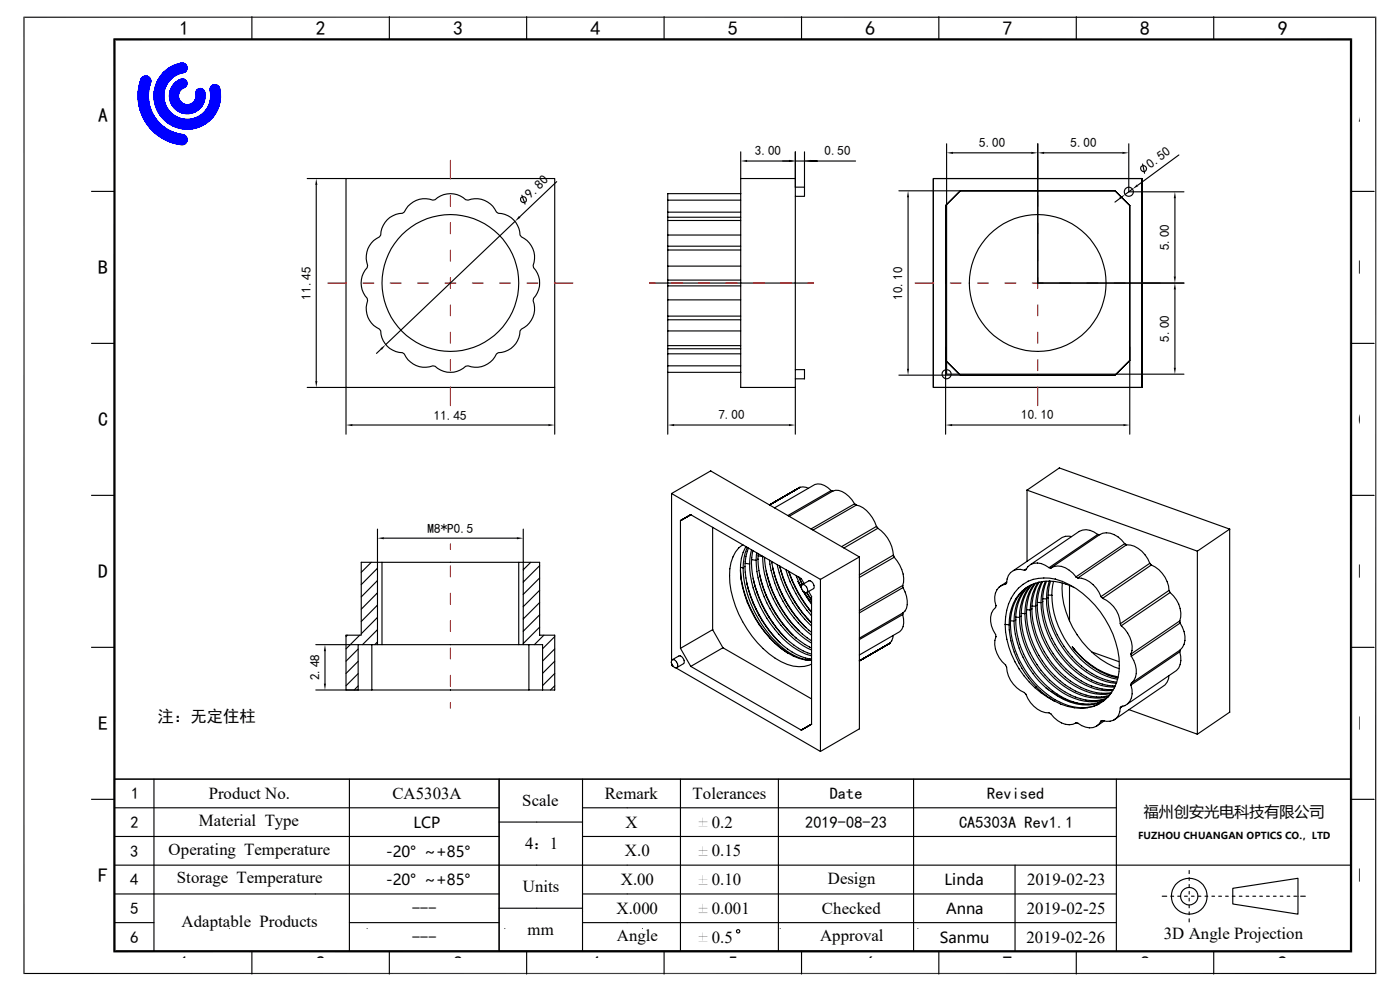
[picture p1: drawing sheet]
<svg xmlns="http://www.w3.org/2000/svg" width="420mm" height="297mm" viewBox="0 0 420 297" stroke-linecap="round" stroke-linejoin="round" font-family="sans-serif">
<defs><g id="words">
<g font-size="5.9">
<text x="53.8" y="10.5">1</text>
<text x="94.8" y="10.5">2</text>
<text x="136" y="10.5">3</text>
<text x="177.1" y="10.5">4</text>
<text x="218.5" y="10.5">5</text>
<text x="259.5" y="10.5">6</text>
<text x="300.8" y="10.5">7</text>
<text x="342.1" y="10.5">8</text>
<text x="383.4" y="10.5">9</text>
<text x="29.5" y="36.6">A</text>
<text x="407.6" y="36.6">A</text>
<text x="29.4" y="82.2">B</text>
<text x="407.6" y="82.2">B</text>
<text x="29.5" y="127.7">C</text>
<text x="407.6" y="127.7">C</text>
<text x="29.5" y="173.3">D</text>
<text x="407.6" y="173.3">D</text>
<text x="29.4" y="218.8">E</text>
<text x="407.6" y="218.8">E</text>
<text x="29.4" y="264.4">F</text>
<text x="407.6" y="264.4">F</text>
<text x="53.8" y="290.6">1</text>
<text x="94.8" y="290.6">2</text>
<text x="135.9" y="290.6">3</text>
<text x="177.2" y="290.6">4</text>
<text x="218.5" y="290.6">5</text>
<text x="259.6" y="290.6">6</text>
<text x="300.8" y="290.6">7</text>
<text x="342.1" y="290.6">8</text>
<text x="383.4" y="290.6">9</text>
</g>
<g font-size="5">
<text x="62.6" y="239.5">Product No.</text>
<text x="117.8" y="239.5">CA5303A</text>
<text x="181.4" y="239.5">Remark</text>
<text x="207.8" y="239.5">Tolerances</text>
<text x="156.7" y="241.6">Scale</text>
<text x="59.7" y="247.6">Material Type</text>
<text x="187.6" y="248.1">X</text>
<text x="213.5" y="248.1">0.2</text>
<text x="50.6" y="256.2">Operating Temperature</text>
<text x="157.5" y="254.5">4：1</text>
<text x="187.5" y="256.7">X.0</text>
<text x="213.5" y="256.7">0.15</text>
<text x="53" y="264.8">Storage Temperature</text>
<text x="156.8" y="267.5">Units</text>
<text x="186.2" y="265.3">X.00</text>
<text x="213.5" y="265.3">0.10</text>
<text x="248.3" y="264.8">Design</text>
<text x="308.1" y="265.3">2019-02-23</text>
<text x="185" y="273.9">X.000</text>
<text x="213.5" y="273.9">0.001</text>
<text x="246.6" y="273.9">Checked</text>
<text x="308.1" y="273.9">2019-02-25</text>
<text x="54.4" y="277.7">Adaptable Products</text>
<text x="158.3" y="280.4">mm</text>
<text x="349.2" y="281.6">3D Angle Projection</text>
<text x="185" y="282">Angle</text>
<text x="213.5" y="282.5">0.5</text>
<text x="246" y="282">Approval</text>
<text x="308" y="282.5">2019-02-26</text>
</g>
<g font-size="4.9">
<text x="47.3" y="216.4">注：无定住柱</text>
<text x="39.3" y="239.5">1</text>
<text x="248.9" y="239.5">Date</text>
<text x="296.2" y="239.5">Revised</text>
<text x="39.1" y="248.1">2</text>
<text x="241.6" y="248.1">2019-08-23</text>
<text x="287.7" y="248.1">CA5303A Rev1.1</text>
<text x="39.1" y="256.7">3</text>
<text x="39.1" y="265.3">4</text>
<text x="39.1" y="273.9">5</text>
<text x="123.6" y="273.9">---</text>
<text x="39" y="282.5">6</text>
<text x="123.6" y="282.5">---</text>
</g>
<g font-size="4.5">
<text x="343.2" y="244.9">福州创安光电科技有限公司</text>
<text x="124" y="248.1">LCP</text>
<text x="115.8" y="256.7">-20° ~+85°</text>
<text x="115.8" y="265.3">-20° ~+85°</text>
<text x="283.4" y="265.4">Linda</text>
<text x="283.8" y="273.9">Anna</text>
<text x="281.9" y="282.5">Sanmu</text>
</g>
<g font-size="3.9">
<text x="226.5" y="46.6">3.00</text>
<text x="247.4" y="46.6">0.50</text>
<text x="293.8" y="44.2">5.00</text>
<text x="321.1" y="44.2">5.00</text>
<text x="345.1" y="50.6" transform="rotate(-36 345.1 50.6)">0.50</text>
<text x="159.1" y="59.7" transform="rotate(-44 159.1 59.7)">9.80</text>
<text x="350.8" y="75" transform="rotate(-90 350.8 75)">5.00</text>
<text x="93.3" y="89.8" transform="rotate(-90 93.3 89.8)">11.45</text>
<text x="270.7" y="89.8" transform="rotate(-90 270.7 89.8)">10.10</text>
<text x="350.8" y="102.4" transform="rotate(-90 350.8 102.4)">5.00</text>
<text x="130.1" y="125.8">11.45</text>
<text x="215.5" y="125.7">7.00</text>
<text x="306.3" y="125.7">10.10</text>
<text x="128.3" y="159.6">M8*P0.5</text>
<text x="95.8" y="203.9" transform="rotate(-90 95.8 203.9)">2.48</text>
</g>
<text font-size="2.9" x="341.4" y="251.3">FUZHOU CHUANGAN OPTICS CO.，LTD</text>
</g></defs>
<g fill="none" stroke="#000" stroke-width=".34">
<path d="M7 5.2h405.9M7.2 5v286.9M75.6 5v6.8M116.8 5v6.8M158 5v6.8M199.2 5v6.8M240.5 5v6.8M281.6 5v6.8M322.9 5v6.8M364.1 5v6.8M412.7 5v286.9M27.5 57.4h6.8"/>
<path d="M405.3 57.4h6.9M27.5 102.9h6.8M405.3 102.9h6.9M27.5 148.5h6.8M405.3 148.5h6.9M27.5 194h6.8M405.3 194h6.9M27.5 239.6h6.8M46.2 233.5v51.6M104.8 233.5v51.6M149.7 233.5h255.6v51.6h-255.6zM174.8 233.5v51.6"/>
<path d="M204.1 233.5v51.6M233.5 233.5v51.6M274.1 233.5v51.6zM334.9 233.5v51.6M405.3 239.6h6.9M34.3 242.1h115.4M34.3 250.7h115.4M34.3 259.3h371M149.7 246.4h25.1M174.8 242.1h160.1M174.8 250.7h160.1M304.5 259.3v25.8"/>
<path d="M34.3 267.9h115.4M34.3 276.5h11.9M104.8 276.5h44.9M149.7 272.2h25.1M174.8 267.9h160.1M174.8 276.5h160.1M7 291.8h405.9M75.6 285.1v6.8M116.8 285.1v6.8M149.7 285.1h-115.4v-51.6h115.4v51.6h255.6M158 285.1v6.8M199.2 285.1v6.8"/>
<path d="M240.5 285.1v6.8M281.6 285.1v6.8M322.9 285.1v6.8M364.1 285.1v6.8"/>
<circle cx="221.4" cy="279.1" r=".51"/>
</g>
<g fill="none" stroke="#000" stroke-width=".3">
<path d="M34.3 11.8h371v221.7h-371zM27.5 57.4h.1M412.2 57.4h.1M27.5 102.9h.1M412.2 102.9h.1M27.5 148.5h.1M412.2 148.5h.1M27.5 194h.1M412.2 194h.1M27.5 239.6h.1M34.3 233.5h.1M412.2 239.6h.1"/>
<path d="M34.3 242.1h.1M34.3 250.7h.1M34.3 259.3h.1M161 246.4h.1M161 259.3h.1M174.8 249.6h.1M188.1 242.1h.1M188.1 250.7h.1M188.1 259.3h.1M209.6 246.3h2.6M209.6 247.8h2.6M209.6 254.9h2.6"/>
<path d="M209.6 256.4h2.6M210.8 245.1v2.4M210.8 253.7v2.4M405.3 250.5h.1M34.3 267.9h.1M34.3 276.5h.1M68.8 278.3h.1M110.1 278.3h.1M151.4 278.3h.1M161 272.2h.1M174.8 273.3h.1M188.1 267.9h.1"/>
<path d="M188.1 276.5h.1M192.7 278.3h.1M209.6 272.2h2.6M209.6 263.5h2.6M209.6 265h2.6M209.6 273.6h2.6M210.8 262.3v2.4M210.8 270.9v2.4M210.8 279.5v2.4M234 278.3h.1M275.3 278.3h.1M357.9 278.3h.1"/>
<path d="M209.6 280.8h2.6M209.6 282.2h2.6"/>
</g>
<path d="M34 11.5l.7 273.3-.7 .7zM34 11.5l.7 .6v272.7zM34.7 12.1l370.9-.6-.6 .6zM34 11.5h371.6l-370.9 .6zM34 285.5l371-.7 .6 .7zM34.7 284.8h370.3l-371 .7zM405 12.1l.6 273.4-.6-.7zM405.6 11.5v274l-.6-273.4z" fill="#000"/>
<path d="M42.5 23.4a1.5 1.5 0 0 1 1.9-.4 1.5 1.5 0 0 1 .7 1.8 11.8 11.8 0 0 0 10.1 15.7 1.52 1.52 0 0 1 .8 1.7 1.52 1.52 0 0 1-1.6 1.1 14.6 14.6 0 0 1-11.9-19.9zM48.8 22.1a9.2 9.2 0 0 1 6.1-3.2 1.43 1.43 0 0 1 1.2 1.4 1.43 1.43 0 0 1-1.2 1.5 7.1 7.1 0 0 0-5.6 8.5 7.1 7.1 0 0 0 8.7 5.3 7.1 7.1 0 0 0 5-8.9 1.44 1.44 0 0 1 1.4-1.3 1.44 1.44 0 0 1 1.5 1.1 10 10 0 0 1-12.2 11.9 10 10 0 0 1-4.9-16.3zM52 25.4a4 4 0 0 1 3.1-1.7 1.33 1.33 0 0 1 1 1.2 1.33 1.33 0 0 1-.9 1.3 2.7 2.7 0 0 0-1.4 3.6 2.7 2.7 0 0 0 3.5 1.4 2.7 2.7 0 0 0 1.5-3.5 1.33 1.33 0 0 1 1.2-1.1 1.33 1.33 0 0 1 1.4 1 5.3 5.3 0 0 1-6.4 6.3 5.3 5.3 0 0 1-3-8.5z" fill="none" stroke="#00f" stroke-width=".42"/>
<g fill="#00f">
<path d="M54.4 18.9h.5z"/>
<path d="M54.1 19h1.1z"/>
<path d="M54.4 18.9l.8 .1z"/>
<path d="M53.6 19.1h1.8z"/>
<path d="M54.1 19l1.3 .1z"/>
</g>
<path d="M53.2 19.2h2.4" fill="none" stroke="#00f" stroke-width=".3"/>
<path d="M53.6 19.1l2 .2z" fill="#00f"/>
<g fill="none" stroke="#00f" stroke-width=".3">
<path d="M51.5 19.9h4.5M51.9 19.7h4.1M52 19.6h4M52.5 19.4h3.3M53 19.3h2.6M48.8 22h5.4M48.9 21.9h6M49.1 21.7h6.1M49.1 21.7h6.3M49.3 21.5h6.3M49.4 21.3h6.4M49.7 21.2h6.2"/>
<path d="M49.8 21h6.2M49.9 20.9h6.1M50.2 20.6h5.9M50.6 20.4h5.5M50.8 20.3h5.3M51 20.1h5.1"/>
</g>
<path d="M48.5 22.3h5.3" fill="none" stroke="#00f" stroke-width=".42"/>
<g fill="#00f">
<path d="M43.5 22.8h.4z"/>
<path d="M43.4 22.9h.7z"/>
<path d="M43.5 22.8l.6 .1z"/>
<path d="M43.3 22.9h.9z"/>
<path d="M43.4 22.9h.8z"/>
<path d="M48.5 22.5l3.7 .4h-4.1z"/>
<path d="M48.5 22.5h4.4l-.7 .4z"/>
<path d="M43.1 22.9h1.3z"/>
<path d="M43.3 22.9h1.1z"/>
<path d="M43 23h1.4z"/>
<path d="M43.1 22.9l1.3 .1z"/>
</g>
<path d="M48 23h4.2" fill="none" stroke="#00f" stroke-width=".3"/>
<g fill="#00f">
<path d="M42.8 23.1h1.8z"/>
<path d="M43 23l1.6 .1z"/>
<path d="M42.8 23.1l1.9 .1z"/>
</g>
<path d="M42.4 23.5h2.6M42.5 23.4h2.5M42.6 23.3h2.3M42.6 23.2h2.2" fill="none" stroke="#00f" stroke-width=".3"/>
<path d="M54.5 23.7h.5z" fill="#00f"/>
<path d="M42.3 23.7h2.8" fill="none" stroke="#00f" stroke-width=".3"/>
<g fill="#00f">
<path d="M54.3 23.7h.9z"/>
<path d="M54.5 23.7h.7z"/>
<path d="M48 23.1l3.1 .6h-3.5z"/>
<path d="M48 23.1h3.9l-.8 .6z"/>
</g>
<path d="M42.3 23.8h2.8" fill="none" stroke="#00f" stroke-width=".3"/>
<g fill="#00f">
<path d="M54.1 23.9h1.4z"/>
<path d="M54.3 23.7l1.2 .2z"/>
</g>
<path d="M42.2 23.9h3" fill="none" stroke="#00f" stroke-width=".3"/>
<g fill="#00f">
<path d="M53.7 24h2z"/>
<path d="M54.1 23.9l1.6 .1z"/>
</g>
<path d="M42.1 24.4h3.1M42.2 24.1h3M47.4 23.9h3.7M53.1 24.3h2.8M53.4 24.2h2.4M53.4 24.1h2.4" fill="none" stroke="#00f" stroke-width=".3"/>
<g fill="#00f">
<path d="M47.4 24l3 .6h-3.2z"/>
<path d="M47.4 24h3.5l-.5 .6z"/>
</g>
<path d="M42 24.7h3.2M52.3 25h3.7M52.5 24.8h3.5M52.7 24.7h3.3M52.8 24.5h3.2" fill="none" stroke="#00f" stroke-width=".3"/>
<g fill="#00f">
<path d="M47.2 24.6l2.9 .6h-3.2z"/>
<path d="M47.2 24.6h3.2l-.3 .6z"/>
<path d="M42 24.8l3 .5h-3.1z"/>
<path d="M42 24.8h3.1l-.1 .5z"/>
</g>
<path d="M52 25.4h4M52.1 25.2h3.9" fill="none" stroke="#00f" stroke-width=".3"/>
<g fill="#00f">
<path d="M64.3 25.4h.4z"/>
<path d="M64.1 25.4h.7z"/>
<path d="M64.3 25.4h.5z"/>
<path d="M64 25.5h1z"/>
<path d="M64.1 25.4l.9 .1z"/>
<path d="M63.9 25.5h1.2z"/>
<path d="M64 25.5h1.1z"/>
</g>
<path d="M46.8 25.4h3.3" fill="none" stroke="#00f" stroke-width=".34"/>
<path d="M51.9 25.5h4.1" fill="none" stroke="#00f" stroke-width=".3"/>
<g fill="#00f">
<path d="M63.7 25.6h1.5z"/>
<path d="M63.9 25.5l1.3 .1z"/>
<path d="M63.6 25.7h1.7z"/>
<path d="M63.7 25.6l1.6 .1z"/>
<path d="M63.6 25.7l1.8 .1h-1.9z"/>
<path d="M63.6 25.7l1.8 .1z"/>
</g>
<path d="M51.5 26.1h4M51.6 26.1h4M51.6 25.9h4.2M51.8 25.7h4.1M63.2 26h2.5M63.3 25.9h2.4M63.4 25.8h2.1" fill="none" stroke="#00f" stroke-width=".3"/>
<g fill="#00f">
<path d="M41.9 25.3l2.8 .9h-3z"/>
<path d="M41.9 25.3h3.1l-.3 .9z"/>
</g>
<path d="M51.5 26.2h3.9M63.1 26.3h2.7M63.2 26.2h2.6" fill="none" stroke="#00f" stroke-width=".3"/>
<g fill="#00f">
<path d="M46.8 25.5l2.7 .9h-3z"/>
<path d="M46.8 25.5h3.1l-.4 .9z"/>
</g>
<path d="M46.5 26.5h3M51.4 26.4h3.8M63.1 26.4h2.8" fill="none" stroke="#00f" stroke-width=".3"/>
<path d="M59.9 26.6h.3z" fill="#00f"/>
<path d="M63 26.5h2.9" fill="none" stroke="#00f" stroke-width=".3"/>
<g fill="#00f">
<path d="M59.8 26.6h.6z"/>
<path d="M59.9 26.6h.5z"/>
<path d="M59.7 26.6h.8z"/>
<path d="M59.8 26.6h.7z"/>
<path d="M59.6 26.7h1z"/>
<path d="M59.7 26.6l.9 .1z"/>
<path d="M59.5 26.7h1.2z"/>
<path d="M59.6 26.7h1.1z"/>
</g>
<path d="M51.3 26.6h3.5" fill="none" stroke="#00f" stroke-width=".3"/>
<g fill="#00f">
<path d="M59.3 26.8h1.5z"/>
<path d="M59.5 26.7l1.3 .1z"/>
<path d="M41.7 26.2l3 .6h-3.1z"/>
<path d="M41.7 26.2h3v.6z"/>
<path d="M59.3 26.8h1.6z"/>
</g>
<path d="M63 26.7h3" fill="none" stroke="#00f" stroke-width=".3"/>
<g fill="#00f">
<path d="M59.3 26.8l1.7 .2h-1.9z"/>
<path d="M59.3 26.8l1.7 .2z"/>
</g>
<path d="M51.1 26.9h3.3" fill="none" stroke="#00f" stroke-width=".3"/>
<path d="M59.1 27h2z" fill="#00f"/>
<path d="M51.1 27.1h3M58.8 27.4h2.5M58.9 27.3h2.4M58.9 27.2h2.3M59 27.1h2.2M63 27h3" fill="none" stroke="#00f" stroke-width=".3"/>
<g fill="#00f">
<path d="M41.6 26.8l2.9 .8h-3z"/>
<path d="M41.6 26.8h3.1l-.2 .8z"/>
</g>
<path d="M51 27.3h3" fill="none" stroke="#00f" stroke-width=".42"/>
<g fill="#00f">
<path d="M46.5 26.5l2.7 1.1h-2.9z"/>
<path d="M46.5 26.5h2.9l-.2 1.1z"/>
</g>
<path d="M46.3 27.6h2.9M58.8 27.6h2.6M58.8 27.5h2.6" fill="none" stroke="#00f" stroke-width=".3"/>
<g fill="#00f">
<path d="M63.1 27.1l3 .7h-2.9z"/>
<path d="M63.1 27.1h2.9l.1 .7z"/>
</g>
<path d="M50.9 27.7h2.9" fill="none" stroke="#00f" stroke-width=".34"/>
<path d="M50.9 28h2.7M58.8 27.8h2.6M58.8 28h2.6" fill="none" stroke="#00f" stroke-width=".3"/>
<g fill="#00f">
<path d="M63.2 27.8l2.9 .4h-2.9z"/>
<path d="M63.2 27.8h2.9v.4z"/>
<path d="M41.5 27.6l3 .8h-3.1z"/>
<path d="M41.5 27.6h3v.8z"/>
</g>
<path d="M58.8 28.3h2.7" fill="none" stroke="#00f" stroke-width=".38"/>
<g fill="#00f">
<path d="M50.9 28.1l2.6 .4h-2.6z"/>
<path d="M50.9 28.1h2.7l-.1 .4z"/>
<path d="M46.3 27.7l2.8 1h-2.9z"/>
<path d="M46.3 27.7h2.9l-.1 1z"/>
</g>
<path d="M50.8 28.7h2.7M58.8 28.6h2.7" fill="none" stroke="#00f" stroke-width=".3"/>
<g fill="#00f">
<path d="M41.4 28.4l3 .6h-2.9z"/>
<path d="M41.4 28.4h3.1l-.1 .6z"/>
</g>
<path d="M46.2 28.8h2.9" fill="none" stroke="#00f" stroke-width=".3"/>
<g fill="#00f">
<path d="M63.2 28.2l2.9 .8h-2.9z"/>
<path d="M63.2 28.2h2.9v.8z"/>
</g>
<path d="M50.8 29h2.7" fill="none" stroke="#00f" stroke-width=".3"/>
<g fill="#00f">
<path d="M58.8 28.7l2.7 .5h-2.7z"/>
<path d="M58.8 28.7h2.7v.5z"/>
</g>
<path d="M58.8 29.3h2.7M63.2 29.2h2.9" fill="none" stroke="#00f" stroke-width=".3"/>
<g fill="#00f">
<path d="M50.9 29.1l2.7 .4h-2.7z"/>
<path d="M50.9 29.1h2.6l.1 .4z"/>
</g>
<path d="M58.7 29.6h2.7" fill="none" stroke="#00f" stroke-width=".3"/>
<g fill="#00f">
<path d="M46.2 29l3 .8h-2.9z"/>
<path d="M46.2 29h2.9l.1 .8z"/>
</g>
<path d="M50.9 29.7h2.8" fill="none" stroke="#00f" stroke-width=".3"/>
<g fill="#00f">
<path d="M41.5 29l3 .9h-3z"/>
<path d="M41.5 29h2.9l.1 .9z"/>
</g>
<path d="M51 29.9h2.8" fill="none" stroke="#00f" stroke-width=".3"/>
<g fill="#00f">
<path d="M58.7 29.7l2.6 .4h-2.8z"/>
<path d="M58.7 29.7h2.7l-.1 .4z"/>
<path d="M46.3 29.8l3 .4h-3z"/>
<path d="M46.3 29.8h2.9l.1 .4z"/>
<path d="M63.2 29.3l2.8 1h-2.9z"/>
<path d="M63.2 29.3h2.9l-.1 1z"/>
</g>
<path d="M41.5 30.1h3.1M51 30.2h3.1" fill="none" stroke="#00f" stroke-width=".42"/>
<path d="M51.1 30.5h3.3M58.2 30.4h3.1M58.3 30.2h3M63 30.4h3" fill="none" stroke="#00f" stroke-width=".3"/>
<g fill="#00f">
<path d="M46.3 30.2l3.1 .6h-3z"/>
<path d="M46.3 30.2h3l.1 .6z"/>
</g>
<path d="M51.2 30.7h3.3M51.3 30.9h3.6M51.4 31.2h4M51.5 31.3h4.4M51.6 31.4h9.1M56.4 31.4h4.4M56.9 31.3h4M57.1 31.2h3.8M57.4 31h3.6" fill="none" stroke="#00f" stroke-width=".3"/>
<path d="M57.8 30.7h3.4" fill="none" stroke="#00f" stroke-width=".34"/>
<g fill="#00f">
<path d="M63 30.4l2.7 1h-3z"/>
<path d="M63 30.4h3l-.3 1z"/>
<path d="M41.5 30.4l3.3 1.1h-3.1z"/>
<path d="M41.5 30.4h3.1l.2 1.1z"/>
<path d="M46.4 30.8l3.3 .7h-3.1z"/>
<path d="M46.4 30.8h3l.3 .7z"/>
</g>
<path d="M41.7 31.6h3.1M46.6 31.6h3.2M51.6 31.5h9.1M62.7 31.5h3" fill="none" stroke="#00f" stroke-width=".3"/>
<g fill="#00f">
<path d="M51.6 31.5l8.8 .5h-8.4z"/>
<path d="M51.6 31.5h9.1l-.3 .5z"/>
</g>
<path d="M52 32.1h8.4" fill="none" stroke="#00f" stroke-width=".3"/>
<g fill="#00f">
<path d="M62.7 31.6l2.7 .8h-3.2z"/>
<path d="M62.7 31.6h3l-.3 .8z"/>
<path d="M46.7 31.8l3.6 .9h-3.3z"/>
<path d="M46.7 31.8h3.1l.5 .9z"/>
</g>
<path d="M52.2 32.5h8" fill="none" stroke="#00f" stroke-width=".42"/>
<path d="M47 32.7h3.3M52.7 32.8h7" fill="none" stroke="#00f" stroke-width=".3"/>
<path d="M61.9 32.6h3.5" fill="none" stroke="#00f" stroke-width=".38"/>
<g fill="#00f">
<path d="M41.7 31.7l3.6 1.3h-3.2z"/>
<path d="M41.7 31.7h3.1l.5 1.3z"/>
</g>
<path d="M42.1 33h3.2" fill="none" stroke="#00f" stroke-width=".3"/>
<path d="M52.9 33.1h6.5" fill="none" stroke="#00f" stroke-width=".34"/>
<g fill="#00f">
<path d="M61.9 32.8l3.1 .5h-3.4z"/>
<path d="M61.9 32.8h3.4l-.3 .5z"/>
</g>
<path d="M53.4 33.3h5.6" fill="none" stroke="#00f" stroke-width=".3"/>
<g fill="#00f">
<path d="M47.1 32.8l4 .8h-3.6z"/>
<path d="M47.1 32.8h3.2l.8 .8z"/>
</g>
<path d="M47.5 33.7h3.8M53.6 33.5h5.1M54.2 33.7h4" fill="none" stroke="#00f" stroke-width=".3"/>
<g fill="#00f">
<path d="M61 33.9l.6-.6 3.1 .6z"/>
<path d="M61.6 33.3h3.4l-.3 .6z"/>
</g>
<path d="M54.5 33.9h3.3" fill="none" stroke="#00f" stroke-width=".3"/>
<path d="M55.2 34h1.6z" fill="#00f"/>
<path d="M55.2 34h2.1" fill="none" stroke="#00f" stroke-width=".3"/>
<path d="M56.2 34h.2z" fill="#00f"/>
<path d="M60.8 34h3.9" fill="none" stroke="#00f" stroke-width=".3"/>
<g fill="#00f">
<path d="M55.4 34h1z"/>
<path d="M55.4 34h1.4z"/>
<path d="M42.1 33l3.8 1.3h-3.4z"/>
<path d="M42.1 33h3.2l.6 1.3z"/>
<path d="M47.6 33.8l4.2 .5h-3.8z"/>
<path d="M47.6 33.8h3.7l.5 .5z"/>
</g>
<path d="M42.5 34.4h3.5" fill="none" stroke="#00f" stroke-width=".3"/>
<g fill="#00f">
<path d="M60 34.7l.8-.7 3.3 .7z"/>
<path d="M60.8 34h3.8l-.5 .7z"/>
<path d="M48 34.3l4.7 .6h-4.4z"/>
<path d="M48 34.3h3.8l.9 .6z"/>
</g>
<path d="M48.3 34.9h4.4M59 35.1h5M59.5 34.8h4.6" fill="none" stroke="#00f" stroke-width=".3"/>
<path d="M48.4 35.1h5.3" fill="none" stroke="#00f" stroke-width=".42"/>
<g fill="#00f">
<path d="M42.6 34.4l4 1.1h-3.5z"/>
<path d="M42.6 34.4h3.4l.6 1.1z"/>
</g>
<path d="M43.1 35.6h3.8M58 35.4h5.7" fill="none" stroke="#00f" stroke-width=".34"/>
<path d="M48.8 35.5h6M49.1 35.7h6.5M49.1 35.8h14.1M56.9 35.7h6.5" fill="none" stroke="#00f" stroke-width=".3"/>
<g fill="#00f">
<path d="M43.3 35.8l4.2 .8h-3.8z"/>
<path d="M43.3 35.8h3.6l.6 .8z"/>
<path d="M49.3 35.9l12.9 .8h-12z"/>
<path d="M49.3 35.9h13.8l-.9 .8z"/>
</g>
<path d="M50.2 36.7h12" fill="none" stroke="#00f" stroke-width=".3"/>
<g fill="#00f">
<path d="M43.7 36.6l4.3 .6h-3.9z"/>
<path d="M43.7 36.6h3.8l.5 .6z"/>
<path d="M50.2 36.7l10.9 .7h-9.9z"/>
<path d="M50.2 36.7h11.9l-1 .7z"/>
</g>
<path d="M51.2 37.4h9.9" fill="none" stroke="#00f" stroke-width=".3"/>
<path d="M44.1 37.4h4.4" fill="none" stroke="#00f" stroke-width=".38"/>
<g fill="#00f">
<path d="M51.4 37.4l8.5 .5h-7.5z"/>
<path d="M51.4 37.4h9.6l-1.1 .5z"/>
</g>
<path d="M52.4 38h7.5M53.6 38.4h5.1" fill="none" stroke="#00f" stroke-width=".3"/>
<path d="M52.5 38.2h7.4" fill="none" stroke="#00f" stroke-width=".38"/>
<g fill="#00f">
<path d="M44.4 37.5l5.1 .9h-4.5z"/>
<path d="M44.4 37.5h4.1l1 .9z"/>
</g>
<path d="M45 38.4h4.6M53.7 38.5h5M54.9 38.6h2.6" fill="none" stroke="#00f" stroke-width=".3"/>
<g fill="#00f">
<path d="M45.1 38.4l5.7 .7h-5z"/>
<path d="M45.1 38.4h4.5l1.2 .7z"/>
</g>
<path d="M45.8 39.3h5.8M46.4 39.9h7" fill="none" stroke="#00f" stroke-width=".38"/>
<g fill="none" stroke="#00f" stroke-width=".3">
<path d="M46.1 39.6h6M46.9 40.2h7.9M47.2 40.4h7.9M47.2 40.4h8M47.3 40.5h8M47.4 40.6h8.1M47.6 40.8h8.2M47.9 41h8M48.2 41.2h7.8M48.6 41.4h7.4M48.6 41.5h7.5M49.1 41.8h7"/>
<path d="M49.6 42h6.5M50 42.1h6.1M50.2 42.3h5.9M50.8 42.5h5.2M51.4 42.7h4.5M51.5 42.8h4.4M52.2 43h3.5M55.5 43.1l-2.6 .1"/>
</g>
<g fill="#00f">
<path d="M53.7 43.2l1.3 .1z"/>
<path d="M53.7 43.2h1.5z"/>
<path d="M54.4 43.3h.3z"/>
<path d="M54.2 43.3h.5z"/>
<path d="M54.2 43.3h.8z"/>
</g>
<g fill="none" stroke="#00f" stroke-width=".34">
<path d="M51.4 20h.1M51.6 19.9v.1M51.6 19.9l-.1 .1M51.6 19.9h.2M51.6 20h.2M51.9 19.8v.1M51.9 19.9h.1M51.9 20h.1M51.9 19.9l-.1-.1v.2M51.9 19.7h.1M52 19.9h-.4M52 19.7h.2"/>
<path d="M52 19.9h.2M52 20h.2M52.1 19.6h.1M52.1 19.6h.2M52.2 19.8v.2M52.2 19.7h.1M52.2 19.8l-.2 .1M52.2 19.8v.1M52.2 19.6h.1M52.2 19.8h.1M52.2 19.9h.1M52.2 19.6v.1"/>
<path d="M52.2 20h.1M52.3 19.6h.2M52.3 19.7h.2M52.3 19.9h.3M52.3 19.9h.2M52.3 20h.2M52.4 19.5v.1M52.5 19.8v.2M52.5 19.5v.2M52.5 19.8l-.2 .1M52.5 19.8v.1M52.5 19.5v.1"/>
<path d="M52.5 19.5h.1M52.5 19.6h.1M52.5 19.7h.1M52.5 19.8h.1M52.5 19.9h.1M52.5 20h.1M52.6 19.6h-.3M52.6 19.6h.3M52.6 19.6h.2M52.6 19.7h.2M52.6 19.9h.3M52.6 19.9h.2"/>
<path d="M52.6 20h.2M52.7 19.4h.1M52.7 19.8v.2M52.7 19.5v.2M52.8 19.5l-.2 .1M52.8 19.8l-.2 .1M52.8 19.3h.4M52.8 19.8v.1M52.8 19.5v.1M52.8 19.4h.1M52.8 19.5h.1M52.8 19.6h.1"/>
<path d="M52.8 19.7h.1M52.8 19.8h.1M52.8 19.9h.1M52.8 20h.1M52.9 19.6h.3M52.9 19.7h.3M52.9 19.9h.3M52.9 20h.3M53 19.3l.2 .1M53 19.8v.2M53 19.5v.2M53 19.4h.1"/>
<path d="M53.1 19.8v.2M53.1 19.5v.2M53.1 19.3h.1M53.1 19.4h.1M53.2 19.3h-.2M53.2 19.5l-.3 .1M53.2 19.8l-.3 .1M53.2 19.8v.1M53.2 19.5v.1M53.2 19.2v.1M53.2 19.3h.1M53.2 19.4h.1"/>
<path d="M53.2 19.5h.1M53.2 19.6h.1M53.2 19.7h.1M53.2 19.8h.1M53.2 19.9h.1M53.2 20h.1M53.3 19.2h.2M53.3 19.3h.3M53.3 19.3h.2M53.3 19.4h.2M53.3 19.6h.3M53.3 19.6h.2"/>
<path d="M53.3 19.7h.2M53.3 19.9h.3M53.3 19.9h.2M53.3 20h.2M53.3 19.2v.1M53.3 19.4h.1M53.4 19.8v.2M53.4 19.5v.2M53.4 19.2v.1M53.4 19.4h.1M53.5 19.5l-.2 .1M53.5 19.8l-.2 .1"/>
<path d="M53.5 19.8v.1M53.5 19.5v.1M53.5 19.2v.1M53.5 19.1h.1M53.5 19.2h.1M53.5 19.3h.1M53.5 19.4h.1M53.5 19.5h.1M53.5 19.6h.1M53.5 19.7h.1M53.5 19.8h.1M53.5 19.9h.1"/>
<path d="M53.5 20h.1M53.6 19.1h.2M53.6 19.3h.2M53.6 19.4h.2M53.6 19.6h.2M53.6 19.7h.2M53.6 19.9h.2M53.6 20h.2M53.6 19.4h.1M53.6 19.1h.1M53.7 19.8v.2M53.7 19.5v.2"/>
<path d="M53.7 19.2v.1M53.7 19.1h.1M53.7 19.4h.1M53.8 19.2h-.2l.2 .1M53.8 19.5l-.2 .1M53.8 19.8l-.2 .1M53.8 19.8v.1M53.8 19.5v.1M53.8 19.2v.1M53.8 19.1h.1M53.8 19.2h.1M53.8 19.3h.1"/>
<path d="M53.8 19.4h.1M53.8 19.5h.1M53.8 19.6h.1M53.8 19.7h.1M53.8 19.8h.1M53.8 19.9h.1M53.8 20h.1M53.9 19h.2M53.9 19.1h.2M53.9 19.3h.2M53.9 19.4h.2M53.9 19.6h.2"/>
<path d="M53.9 19.7h.2M53.9 19.9h.2M53.9 20h.2M53.9 19.1h.1M53.9 19.4h.1M54 19h-.2M54 19v.1M54 19.8v.2M54 19.5v.2M54 19.2v.1M54 19.4h.1M54.1 19.8v.2"/>
<path d="M54.1 19.5v.2M54.1 19.2v.1M54.1 19v.1M54.1 19.4h.1M54.1 19.2h-.2l.2 .1M54.1 19.5l-.2 .1M54.1 19.8l-.2 .1M54.1 19h.3M54.2 19.8v.1M54.2 19.5v.1M54.2 19.2v.1M54.2 19h.1"/>
<path d="M54.2 19.1h.1M54.2 19.2h.1M54.2 19.3h.1M54.2 19.4h.1M54.2 19.5h.1M54.2 19.6h.1M54.2 19.7h.1M54.2 19.8h.1M54.2 19.9h.1M54.2 19v.1M54.2 20h.1M54.3 19h.2"/>
<path d="M54.3 19.3h.2M54.3 19.4h.1M54.3 19.6h.2M54.3 19.6h.1M54.3 19.7h.1M54.3 19.9h.2M54.3 19.9h.1M54.3 20h.1M54.4 19.8v.2M54.4 19.5v.2M54.4 19.2v.1M54.4 18.9v.2"/>
<path d="M54.4 19.4h.1M54.4 19.2h-.1l.1 .1M54.4 19.5l-.1 .1M54.4 19.8l-.1 .1M54.5 19.8v.1M54.5 19.5v.1M54.5 19.2v.1M54.5 19.1h.1M54.5 19.2h.1M54.5 19.3h.1M54.5 19.4h.1M54.5 19.5h.1"/>
<path d="M54.5 19.6h.1M54.5 19.7h.1M54.5 19.8h.1M54.5 19.9h.1M54.5 18.9v.2M54.5 20h.1M54.5 19h-.2l.1 .1M54.6 19h.2M54.6 18.9l.1 .2M54.6 19.3h.2M54.6 19.4h.1M54.6 19.6h.2"/>
<path d="M54.6 19.6h.1M54.6 19.7h.1M54.6 19.9h.2M54.6 19.9h.1M54.6 20h.1M54.7 19.8v.2M54.7 19.5v.2M54.7 19.2v.1M54.7 18.9v.2M54.7 19.4h.1M54.7 19.2h-.1l.1 .1M54.7 19.5l-.1 .1"/>
<path d="M54.7 19.8l-.1 .1M54.8 19.8v.1M54.8 19.5v.1M54.8 19.2v.1M54.8 19.1h.1M54.8 19.2h.1M54.8 19.3h.1M54.8 19.4h.1M54.8 19.5h.1M54.8 19.6h.1M54.8 19.7h.1M54.8 19.8h.1"/>
<path d="M54.8 19.9h.1M54.8 18.9v.2M54.8 20h.1M54.9 19l.2 .1M54.9 19h.4M54.9 19.3h.6M54.9 19.4h.1M54.9 19.6h.6M54.9 19.6h.1M54.9 19.7h.1M54.9 19.9h.6M54.9 19.9h.1"/>
<path d="M54.9 20h.1M54.9 18.9l.1 .2M55 19.8v.2M55 19.5v.2M55 19.2v.1M55 19.4h.1M55 19.1v-.1l.2 .1M55 19.2h-.1l.1 .1M55 19.5l-.1 .1M55 19.8l-.1 .1M55.1 19.8v.1M55.1 19.5v.1"/>
<path d="M55.1 19.2v.1M55.1 19.1h.1M55.1 19.2h.1M55.1 19.3h.1M55.1 19.4h.1M55.1 19.5h.1M55.1 19.6h.1M55.1 19.7h.1M55.1 19.8h.1M55.1 19.9h.1M55.1 20h.1M55.2 19.1h.2"/>
<path d="M55.2 19.2h.2M55.2 19.3h.2M55.2 19.4h.2M55.2 19.5h.2M55.2 19.6h.2M55.2 19.7h.2M55.2 19.8h.2M55.2 19.9h.2M55.2 19.8v.1M55.2 19.5v.1M55.2 19.2v.1M55.2 19.4h.1"/>
<path d="M55.2 19.7h.1M55.2 20h.1M55.2 19.8v.2M55.2 19.5v.2M55.2 19v.1M55.3 19.8v.2M55.3 19.5v.2M55.3 19.2v.1M55.3 19.1h.1M55.3 19.4h.1M55.4 19.8v.2M55.4 19.5v.2"/>
<path d="M55.4 19.2v.1M55.4 19.1h.1M55.4 19.4h.1M55.5 19.8v.1M55.5 19.5v.1M55.5 19.2v.1M55.5 19.3h.1M55.5 19.4h.1M55.5 19.5h.1M55.5 19.6h.1M55.5 19.7h.1M55.5 19.8h.1"/>
<path d="M55.5 19.9h.1M55.5 20h.1M55.5 19.3h.2M55.5 19.4h.2M55.5 19.6l.5 .1M55.5 19.6h.2M55.5 19.7h.2M55.5 19.9h.3M55.5 19.9h.2M55.5 20h.2M55.6 19.3h.1M55.7 19.8v.2"/>
<path d="M55.7 19.5v.2M55.7 19.4h.1M55.7 19.5l-.2 .1M55.7 19.8l-.2 .1M55.8 19.5l.1 .1M55.8 19.8v.1M55.8 19.5v.1M55.8 19.4h.1M55.8 19.6h.1M55.8 19.7h.1M55.8 19.8h.1M55.8 19.9h.1"/>
<path d="M55.8 20h.1M55.8 19.9h.2M55.8 20h.2M56 19.8v.2M56 19.8l-.2 .1M56 19.9h.1M56 20h.1M41.4 28h.2M41.4 28.1h.2M41.4 28.2h.2M41.4 28.3h.2M41.4 28.4h.2"/>
<path d="M41.4 28.5h.2M41.4 28.6h.2M41.4 28.7h.2M41.4 28.8h.2M41.4 28.9h.2M41.4 29h.2M41.4 29.1h.2M41.4 29.2h.2M41.4 29.3h.2M41.4 29.4h.2M41.4 29.5h.2M41.4 29.1v.2"/>
<path d="M41.4 28.7v.3M41.4 28.4v.2M41.4 28.2v.1M41.4 28.1h.1M41.4 29.3h.1M41.4 28.4h.1M41.4 28.7h.1M41.4 29v.1M41.5 27.4h.1M41.5 27.5h.1M41.5 27.6h.1M41.5 27.7h.1"/>
<path d="M41.5 27.8h.1M41.5 27.9h.1M41.5 28h.1M41.5 29.5h.1M41.5 29.6h.1M41.5 29.7h.1M41.5 29.8h.1M41.5 29.9h.1M41.5 30h.1M41.5 30.1h.1M41.5 30.2h.2M41.5 30.3h.2"/>
<path d="M41.5 30v.3M41.5 29.7v.2M41.5 29.4v.2M41.5 29.1v.2M41.5 28.7v.3M41.5 28.4v.2M41.5 28.2v.1M41.5 27.8v.2M41.5 27.5v.1M41.5 27h.2M41.5 27.1h.2M41.5 27.2h.2"/>
<path d="M41.5 27.3h.2M41.5 30.1h.2M41.5 30.3l.2 .1M41.5 30.4h.2M41.5 28.1h.1M41.5 28.4h.1M41.5 28.7h.1M41.5 29v.1M41.5 29.3v.1M41.5 29.6v.1M41.5 29.9v.1M41.6 26.7h.1"/>
<path d="M41.6 26.8h.1M41.6 30.5h.1M41.6 30.6h.1M41.6 26.9h.1M41.6 30.7h.1M41.6 30.7v.2M41.6 30.4v.2M41.6 30v.3M41.6 29.7v.2M41.6 29.4v.2M41.6 29.1v.2M41.6 28.7v.3"/>
<path d="M41.6 28.4v.2M41.6 28.2v.1M41.6 27.8v.2M41.6 27.5v.1M41.6 27.2v.1M41.6 26.9v.2M41.6 26.5v.2M41.6 26.4h.1M41.6 26.5h.1M41.6 26.6h.1M41.6 27.4h.1M41.6 27.5h.1"/>
<path d="M41.6 27.6h.1M41.6 27.7h.1M41.6 27.8h.1M41.6 27.9h.1M41.6 28h.1M41.6 28.1h.1M41.6 28.2h.1M41.6 28.3h.1M41.6 28.4h.1M41.6 28.5h.1M41.6 28.6h.1M41.6 28.7h.1"/>
<path d="M41.6 28.8h.1M41.6 28.9h.1M41.6 29h.1M41.6 29.1h.1M41.6 29.2h.1M41.6 29.3h.1M41.6 29.4h.1M41.6 29.5h.1M41.6 29.6h.1M41.6 29.7h.1M41.6 29.8h.1M41.6 29.9h.1"/>
<path d="M41.6 30h.1M41.6 30.1h.1M41.6 30.8h.1M41.6 30.9h.1M41.6 31h.1M41.6 26.7v.1M41.6 27.1h.1M41.6 29v.1M41.6 29.3v.1M41.6 29.6v.1M41.6 29.9v.1M41.6 30.3v.1"/>
<path d="M41.7 26.2h.2M41.7 26.3h.2M41.7 31.1h.2M41.7 31.2h.2M41.7 27.1l-.2 .2M41.7 26h.2M41.7 26.4h.2M41.7 26.5h.2M41.7 26.6h.2M41.7 26.7h.2M41.7 26.8h.2M41.7 26.9h.2"/>
<path d="M41.7 27h.2M41.7 27.1h.2M41.7 27.2h.2M41.7 27.3h.2M41.7 27.4h.2M41.7 27.5h.2M41.7 27.6h.2M41.7 27.7h.2M41.7 27.8h.2M41.7 27.9h.2M41.7 28h.2M41.7 28.1h.2"/>
<path d="M41.7 28.2h.2M41.7 28.3h.2M41.7 28.4h.2M41.7 28.5h.2M41.7 28.6h.2M41.7 28.7h.2M41.7 28.8h.2M41.7 28.9h.2M41.7 29h.2M41.7 29.1h.2M41.7 29.2h.2M41.7 29.3h.2"/>
<path d="M41.7 29.4h.2M41.7 29.5h.2M41.7 29.6h.2M41.7 29.7h.2M41.7 29.8h.2M41.7 29.9h.2M41.7 30h.2M41.7 30.1h.2M41.7 30.2h.2M41.7 30.3h.2M41.7 30.4h.2M41.7 30.5h.2"/>
<path d="M41.7 30.6h.2M41.7 30.7h.2M41.7 30.7h.1M41.7 30.9h.2M41.7 31h.2M41.7 31.3h.2M41.7 31.4h.2M41.7 31.5h.2M41.7 31v.2M41.7 30.4v.2M41.7 30v.3M41.7 29.7v.2"/>
<path d="M41.7 29.4v.2M41.7 29.1v.2M41.7 28.7v.3M41.7 28.4v.2M41.7 28.2v.1M41.7 27.8v.2M41.7 27.5v.1M41.7 27.2v.1M41.7 26.9v.2M41.7 26.5v.2M41.7 26.2v.2M41.7 31.4h.1"/>
<path d="M41.7 26.4v.1M41.7 26.7v.1M41.7 27.1h.1M41.7 27.4h.1M41.7 27.7h.1M41.7 28.1h.1M41.7 28.4h.1M41.7 28.7h.1M41.7 29v.1M41.7 29.3v.1M41.7 29.6v.1M41.7 29.9v.1"/>
<path d="M41.7 30.3v.1M41.7 30.6h.1M41.7 30.9h.1M41.7 31.3h.1M41.7 25.8h.2M41.7 25.9h.2M41.7 31.6h.2M41.7 31.7h.2M41.7 31.4v.2M41.7 30.9v.4M41.7 25.9v5M41.7 25.8v.1"/>
<path d="M41.8 25.6h.1M41.8 25.7h.1M41.8 31.9h.1M41.8 31.7v.1M41.8 32h.1M41.8 31.4v.1M41.8 31v.2M41.8 30.4v.2M41.8 30v.3M41.8 29.7v.2M41.8 29.4v.2M41.8 29.1v.2"/>
<path d="M41.8 28.7v.3M41.8 28.4v.2M41.8 28.2v.1M41.8 27.8v.2M41.8 27.5v.1M41.8 27.2v.1M41.8 26.9v.2M41.8 26.5v.2M41.8 26.2v.2M41.8 25.9v.2M41.8 25.5v.3M41.8 25.4h.2"/>
<path d="M41.8 25.5h.2M41.8 32h.2M41.8 25.8v.1M41.8 26.1v.1M41.8 26.4v.1M41.8 26.7v.1M41.8 27.1h.1M41.8 27.4h.1M41.8 27.7h.1M41.8 28.1h.1M41.8 28.4h.1M41.8 28.7h.1"/>
<path d="M41.8 29v.1M41.8 29.3v.1M41.8 29.6v.1M41.8 29.9v.1M41.8 30.3v.1M41.8 30.6h.1M41.8 30.9h.1M41.8 31.3h.1M41.8 31.6h.1M41.9 25.2h.1M41.9 25.7l-.2 .1M41.9 26.1l-.2 .1"/>
<path d="M41.9 25.3h.1M41.9 32.2h.1M41.9 32.3h.1M41.9 32.3v.1M41.9 31.7v.1M41.9 31.4v.1M41.9 31v.2M41.9 30.7v.2M41.9 30.4v.2M41.9 30v.3M41.9 29.7v.2M41.9 29.4v.2"/>
<path d="M41.9 29.1v.2M41.9 28.7v.3M41.9 28.4v.2M41.9 28.2v.1M41.9 27.8v.2M41.9 27.5v.1M41.9 27.2v.1M41.9 26.9v.2M41.9 26.5v.2M41.9 26.2v.2M41.9 25.9v.2M41.9 25.5v.3"/>
<path d="M41.9 25.2v.2M41.9 25.1h.1M41.9 25.6h.1M41.9 25.7h.1M41.9 25.8h.1M41.9 25.9h.1M41.9 26h.1M41.9 26.1h.1M41.9 26.2h.1M41.9 26.3h.1M41.9 26.4h.1M41.9 26.5h.1"/>
<path d="M41.9 26.6h.1M41.9 26.7h.1M41.9 26.8h.1M41.9 26.9h.1M41.9 27h.1M41.9 27.1h.1M41.9 27.2h.1M41.9 27.3h.1M41.9 27.4h.1M41.9 27.5h.1M41.9 27.6h.1M41.9 27.7h.1"/>
<path d="M41.9 27.8h.1M41.9 27.9h.1M41.9 28h.1M41.9 28.1h.1M41.9 28.2h.1M41.9 28.3h.1M41.9 28.4h.1M41.9 28.5h.1M41.9 28.6h.1M41.9 28.7h.1M41.9 28.8h.1M41.9 28.9h.1"/>
<path d="M41.9 29h.1M41.9 29.1h.1M41.9 29.2h.1M41.9 29.3h.1M41.9 29.4h.1M41.9 29.5h.1M41.9 29.6h.1M41.9 29.7h.1M41.9 29.8h.1M41.9 29.9h.1M41.9 30h.1M41.9 30.1h.1"/>
<path d="M41.9 30.2h.1M41.9 30.3h.1M41.9 30.4h.1M41.9 30.5h.1M41.9 30.6h.1M41.9 30.7h.1M41.9 30.8h.1M41.9 30.9h.1M41.9 31h.1M41.9 31.1h.1M41.9 31.2h.1M41.9 31.3h.1"/>
<path d="M41.9 31.4h.1M41.9 31.5h.1M41.9 31.6h.1M41.9 31.7h.1M41.9 31.8h.1M41.9 31.9h.1M41.9 32.4h.1M41.9 32.5h.1M41.9 25.1v.1M41.9 25.4v.1M41.9 25.8v.1M41.9 26.1v.1"/>
<path d="M41.9 26.4v.1M41.9 26.7v.1M41.9 29v.1M41.9 29.3v.1M41.9 29.6v.1M41.9 29.9v.1M41.9 30.3v.1M42 25h.2M42 24.9h.1M42 25.4l-.2 .1M42 32.5h.1M42 32.6l.2 .1"/>
<path d="M42 24.8h.2M42 24.9h.2M42 25.1h.2M42 25.2h.2M42 25.3h.2M42 25.4h.2M42 25.5h.2M42 25.6h.2M42 25.7h.2M42 25.8h.2M42 25.9h.2M42 26h.2"/>
<path d="M42 26.1h.2M42 26.2h.2M42 26.3h.2M42 26.4h.2M42 26.5h.2M42 26.6h.2M42 26.7h.2M42 26.8h.2M42 26.9h.2M42 27h.2M42 27.1h.2M42 27.2h.2"/>
<path d="M42 27.3h.2M42 27.4h.2M42 27.5h.2M42 27.6h.2M42 27.7h.2M42 27.8h.2M42 27.9h.2M42 28h.2M42 28.1h.2M42 28.2h.2M42 28.3h.2M42 28.4h.2"/>
<path d="M42 28.5h.2M42 28.6h.2M42 28.7h.2M42 28.8h.2M42 28.9h.2M42 29h.2M42 29.1h.2M42 29.2h.2M42 29.3h.2M42 29.4h.2M42 29.5h.2M42 29.6h.2"/>
<path d="M42 29.7h.2M42 29.8h.2M42 29.9h.2M42 30h.2M42 30.1h.2M42 30.2h.2M42 30.3h.2M42 30.4h.2M42 30.5h.2M42 30.6h.2M42 30.7h.2M42 30.9h.2"/>
<path d="M42 31h.2M42 31.1h.2M42 31.2h.2M42 31.3h.2M42 31.4h.2M42 31.5h.2M42 31.6h.2M42 31.7h.2M42 31.9h.2M42 32h.2M42 32.2h.2M42 32.3h.2"/>
<path d="M42 32.4h.2M42 32.5h.2M42 32.6h.2M42 32.8h.2M42 32.3v.2M42 31.4v.1M42 31v.2M42 30.4v.2M42 30v.3M42 29.7v.2M42 29.4v.2M42 29.1v.2"/>
<path d="M42 28.7v.3M42 28.4v.2M42 28.2v.1M42 27.8v.2M42 27.5v.1M42 27.2v.1M42 26.9v.2M42 26.5v.2M42 26.2v.2M42 25.9v.2M42 25.5v.3M42 25.2v.2"/>
<path d="M42 24.9v.2M42 25.1v.1M42 25.4v.1M42 25.8v.1M42 26.1v.1M42 26.4v.1M42 26.7v.1M42 27.1h.1M42 27.4h.1M42 27.7h.1M42 28.1h.1M42 28.4h.1"/>
<path d="M42 28.7h.1M42 29v.1M42 29.3v.1M42 29.6v.1M42 29.9v.1M42 30.3v.1M42 30.6h.1M42 30.9h.1M42 31.3h.1M42 31.6h.1M42 31.9h.1M42 32.2h.1"/>
<path d="M42 24.8h.1M42 24.8v.1M42 32.9h.1M42 24.6h.2M42 24.7h.2M42 32.2v.6h.2M42 32.9h.2M42 31.9v.2M42 30.9v.9M42 24.8v6.1M42.1 24.4h.1M42.1 33h.1"/>
<path d="M42.1 33.1h.1M42.1 32.9l.1 .2M42.1 33.1l.1 .1M42.1 32.2v.6M42.1 31.9v.2M42.1 30.9v.9M42.2 24.1h.1M42.2 24.2h.1M42.2 33.3h.1M42.2 33.2l.1 .2M42.2 32.9v.2M42.2 32.6v.2"/>
<path d="M42.2 32.3v.2M42.2 31.4v.1M42.2 31v.2M42.2 30.4v.2M42.2 30v.3M42.2 29.7v.2M42.2 29.4v.2M42.2 29.1v.2M42.2 28.7v.3M42.2 28.4v.2M42.2 28.2v.1M42.2 27.8v.2"/>
<path d="M42.2 27.5v.1M42.2 27.2v.1M42.2 26.9v.2M42.2 26.5v.2M42.2 26.2v.2M42.2 25.9v.2M42.2 25.5v.3M42.2 25.2v.2M42.2 24.9v.2M42.2 24.6v.2M42.2 24.3v.1M42.2 24h.1"/>
<path d="M42.2 24.5h.1M42.2 24.8v.1M42.2 25.1v.1M42.2 25.4v.1M42.2 25.8v.1M42.2 26.1v.1M42.2 26.4v.1M42.2 26.7v.1M42.2 27.1h.1M42.2 27.4h.1M42.2 27.7h.1M42.2 28.1h.1"/>
<path d="M42.2 28.4h.1M42.2 28.7h.1M42.2 29v.1M42.2 29.3v.1M42.2 29.6v.1M42.2 29.9v.1M42.2 30.3v.1M42.2 30.6h.1M42.2 30.9h.1M42.2 31.3h.1M42.2 31.6h.1M42.2 31.9h.1"/>
<path d="M42.2 32.2h.1M42.2 32.6h.1M42.2 32.9h.1M42.2 33.1v.1M42.2 24.3l-.1 6.6M42.2 24.5l-.2 .3M42.2 23.9h.1M42.3 33.2l-.1 .2M42.3 32.9v.2M42.3 32.6v.2M42.3 32.3v.2M42.3 32v.1"/>
<path d="M42.3 31.7v.1M42.3 31.4v.1M42.3 31v.2M42.3 30.7v.2M42.3 30.4v.2M42.3 30v.3M42.3 29.7v.2M42.3 29.4v.2M42.3 29.1v.2M42.3 28.7v.3M42.3 28.4v.2M42.3 28.2v.1"/>
<path d="M42.3 27.8v.2M42.3 27.5v.1M42.3 27.2v.1M42.3 26.9v.2M42.3 26.5v.2M42.3 26.2v.2M42.3 25.9v.2M42.3 25.5v.3M42.3 25.2v.2M42.3 24.9v.2M42.3 24.6v.2M42.3 24.3v.1"/>
<path d="M42.3 24v.1M42.3 23.8h.1M42.3 24.1h.1M42.3 24.2h.1M42.3 24.3h.1M42.3 24.4h.1M42.3 24.5h.1M42.3 24.6h.1M42.3 24.7h.1M42.3 24.8h.1M42.3 24.9h.1M42.3 25h.1"/>
<path d="M42.3 25.1h.1M42.3 25.2h.1M42.3 25.3h.1M42.3 25.4h.1M42.3 25.5h.1M42.3 25.6h.1M42.3 25.7h.1M42.3 25.8h.1M42.3 25.9h.1M42.3 26h.1M42.3 26.1h.1M42.3 26.2h.1"/>
<path d="M42.3 26.3h.1M42.3 26.4h.1M42.3 26.5h.1M42.3 26.6h.1M42.3 26.7h.1M42.3 26.8h.1M42.3 26.9h.1M42.3 27h.1M42.3 27.1h.1M42.3 27.2h.1M42.3 27.3h.1M42.3 27.4h.1"/>
<path d="M42.3 27.5h.1M42.3 27.6h.1M42.3 27.7h.1M42.3 27.8h.1M42.3 27.9h.1M42.3 28h.1M42.3 28.1h.1M42.3 28.2h.1M42.3 28.3h.1M42.3 28.4h.1M42.3 28.5h.1M42.3 28.6h.1"/>
<path d="M42.3 28.7h.1M42.3 28.8h.1M42.3 28.9h.1M42.3 29h.1M42.3 29.1h.1M42.3 29.2h.1M42.3 29.3h.1M42.3 29.4h.1M42.3 29.5h.1M42.3 29.6h.1M42.3 29.7h.1M42.3 29.8h.1"/>
<path d="M42.3 29.9h.1M42.3 30h.1M42.3 30.1h.1M42.3 30.2h.1M42.3 30.3h.1M42.3 30.4h.1M42.3 30.5h.1M42.3 30.6h.1M42.3 30.7h.1M42.3 30.8h.1M42.3 30.9h.1M42.3 31h.1"/>
<path d="M42.3 31.1h.1M42.3 31.2h.1M42.3 31.3h.1M42.3 31.4h.1M42.3 31.5h.1M42.3 31.6h.1M42.3 31.7h.1M42.3 31.8h.1M42.3 31.9h.1M42.3 32h.1M42.3 32.1h.1M42.3 32.2h.1"/>
<path d="M42.3 32.3h.1M42.3 32.4h.1M42.3 32.5h.1M42.3 32.6h.1M42.3 32.7h.1M42.3 32.8h.1M42.3 32.9h.1M42.3 33h.1M42.3 33.1h.1M42.3 33.2h.1M42.3 33.3h.1M42.3 33.6h.1"/>
<path d="M42.3 33.7h.1M42.3 23.9h.1M42.3 24.8v.1M42.3 25.1v.1M42.3 25.4v.1M42.3 25.8v.1M42.3 26.1v.1M42.3 26.4v.1M42.3 26.7v.1M42.3 29v.1M42.3 29.3v.1M42.3 29.6v.1"/>
<path d="M42.3 29.9v.1M42.3 30.3v.1M42.3 33.1v.1M42.3 33.5v.1M42.3 24.1h-.1M42.4 23.8h.1M42.4 23.9h.1M42.4 24h.1M42.4 24.1h.1M42.4 24.2h.1M42.4 24.3h.1M42.4 24.4h.1"/>
<path d="M42.4 24.5h.1M42.4 24.6h.1M42.4 24.7h.1M42.4 24.8h.1M42.4 24.9h.1M42.4 25h.1M42.4 25.1h.1M42.4 25.2h.1M42.4 25.3h.1M42.4 25.4h.1M42.4 25.5h.1M42.4 25.6h.1"/>
<path d="M42.4 25.7h.1M42.4 25.8h.1M42.4 25.9h.1M42.4 26h.1M42.4 26.1h.1M42.4 26.2h.1M42.4 26.3h.1M42.4 26.4h.1M42.4 26.5h.1M42.4 26.6h.1M42.4 26.7h.1M42.4 26.8h.1"/>
<path d="M42.4 26.9h.1M42.4 27h.1M42.4 27.1h.1M42.4 27.2h.1M42.4 27.3h.1M42.4 27.4h.1M42.4 27.5h.1M42.4 27.6h.1M42.4 27.7h.1M42.4 27.8h.1M42.4 27.9h.1M42.4 28h.1"/>
<path d="M42.4 28.1h.1M42.4 28.2h.1M42.4 28.3h.1M42.4 28.4h.1M42.4 28.5h.1M42.4 28.6h.1M42.4 28.7h.1M42.4 28.8h.1M42.4 28.9h.1M42.4 29h.1M42.4 29.1h.1M42.4 29.2h.1"/>
<path d="M42.4 29.3h.1M42.4 29.4h.1M42.4 29.5h.1M42.4 29.6h.1M42.4 29.7h.1M42.4 29.8h.1M42.4 29.9h.1M42.4 30h.1M42.4 30.1h.1M42.4 30.2h.1M42.4 30.3h.1M42.4 30.4h.1"/>
<path d="M42.4 30.5h.1M42.4 30.6h.1M42.4 30.7h.1M42.4 30.9h.1M42.4 31h.1M42.4 31.1h.1M42.4 31.2h.1M42.4 31.3h.1M42.4 31.4h.1M42.4 31.5h.1M42.4 31.6h.1M42.4 31.7h.1"/>
<path d="M42.4 31.9h.1M42.4 32h.1M42.4 32.2h.1M42.4 32.3h.1M42.4 32.4h.1M42.4 32.5h.1M42.4 32.6h.1M42.4 32.7h.1M42.4 32.9h.1M42.4 33h.1M42.4 33.2h.1M42.4 33.3h.1"/>
<path d="M42.4 33.4h.1M42.4 33.2l.1 .2v-.2M42.4 33.6h.1M42.4 33.7h.1M42.4 33.9h.1M42.4 33.8v.2l.1-.1M42.4 33.6v.2M42.4 32.3v.2M42.4 31.4v.1M42.4 31v.2M42.4 30.4v.2M42.4 30v.3"/>
<path d="M42.4 29.7v.2M42.4 29.4v.2M42.4 29.1v.2M42.4 28.7v.3M42.4 28.4v.2M42.4 28.2v.1M42.4 27.8v.2M42.4 27.5v.1M42.4 27.2v.1M42.4 26.9v.2M42.4 26.5v.2M42.4 26.2v.2"/>
<path d="M42.4 25.9v.2M42.4 25.5v.3M42.4 25.2v.2M42.4 24.9v.2M42.4 24.6v.2M42.4 24.3v.1M42.4 24v.1M42.4 24.8v.1M42.4 25.1v.1M42.4 25.4v.1M42.4 25.8v.1M42.4 26.1v.1"/>
<path d="M42.4 26.4v.1M42.4 26.7v.1M42.4 29v.1M42.4 29.3v.1M42.4 29.6v.1M42.4 29.9v.1M42.4 30.3v.1M42.4 33.1v.1M42.4 33.5v.1M42.4 23.5h.1M42.4 34h.1M42.4 33.5v.3"/>
<path d="M42.4 33.1v.4M42.4 32.9v.2M42.4 32.2v.6M42.4 31.9v.2M42.4 30.9v.9M42.4 23.7v7.2M42.4 23.6h.1M42.5 23.5h.1M42.5 23.6h-.1M42.5 33.6l-.1 .1M42.5 32.3v.2M42.5 31.4v.1"/>
<path d="M42.5 31v.2M42.5 30.4v.2M42.5 30v.3M42.5 29.7v.2M42.5 29.4v.2M42.5 29.1v.2M42.5 28.7v.3M42.5 28.4v.2M42.5 28.2v.1M42.5 27.8v.2M42.5 27.5v.1M42.5 27.2v.1"/>
<path d="M42.5 26.9v.2M42.5 26.5v.2M42.5 26.2v.2M42.5 25.9v.2M42.5 25.5v.3M42.5 25.2v.2M42.5 24.9v.2M42.5 24.6v.2M42.5 24.3v.1M42.5 24v.1M42.5 23.9h.1M42.5 24.2h.1"/>
<path d="M42.5 24.5h.1M42.5 24.8v.1M42.5 25.1v.1M42.5 25.4v.1M42.5 25.8v.1M42.5 26.1v.1M42.5 26.4v.1M42.5 26.7v.1M42.5 27.1h.1M42.5 27.4h.1M42.5 27.7h.1M42.5 28.1h.1"/>
<path d="M42.5 28.4h.1M42.5 28.7h.1M42.5 29v.1M42.5 29.3v.1M42.5 29.6v.1M42.5 29.9v.1M42.5 30.3v.1M42.5 30.6h.1M42.5 30.9h.1M42.5 31.3h.1M42.5 31.6h.1M42.5 31.9h.1"/>
<path d="M42.5 32.2h.1M42.5 32.6h.1M42.5 32.9h.1M42.5 33.1v.1M42.5 33.5v.1M42.5 33.8v.1M42.5 34.2h.1M42.5 34.1l.1 .1M42.6 34.2l-.1 .1M42.6 33.9v.2M42.6 33.6v.2M42.6 33.2v.3"/>
<path d="M42.6 32.9v.2M42.6 32.6v.2M42.6 32.3v.2M42.6 32v.1M42.6 31.7v.1M42.6 31.4v.1M42.6 31v.2M42.6 30.7v.2M42.6 30.4v.2M42.6 30v.3M42.6 29.7v.2M42.6 29.4v.2"/>
<path d="M42.6 29.1v.2M42.6 28.7v.3M42.6 28.4v.2M42.6 28.2v.1M42.6 27.8v.2M42.6 27.5v.1M42.6 27.2v.1M42.6 26.9v.2M42.6 26.5v.2M42.6 26.2v.2M42.6 25.9v.2M42.6 25.5v.3"/>
<path d="M42.6 25.2v.2M42.6 24.9v.2M42.6 24.6v.2M42.6 24.3v.1M42.6 24v.1M42.6 23.7v.1M42.6 23.3v.2M42.6 23.3h.1M42.6 23.5h.1M42.6 23.6h.1M42.6 23.7h.1M42.6 23.8h.1"/>
<path d="M42.6 23.9h.1M42.6 24h.1M42.6 24.1h.1M42.6 24.2h.1M42.6 24.3h.1M42.6 24.4h.1M42.6 24.5h.1M42.6 24.6h.1M42.6 24.7h.1M42.6 24.8h.1M42.6 24.9h.1M42.6 25h.1"/>
<path d="M42.6 25.1h.1M42.6 25.2h.1M42.6 25.3h.1M42.6 25.4h.1M42.6 25.5h.1M42.6 25.6h.1M42.6 25.7h.1M42.6 25.8h.1M42.6 25.9h.1M42.6 26h.1M42.6 26.1h.1M42.6 26.2h.1"/>
<path d="M42.6 26.3h.1M42.6 26.4h.1M42.6 26.5h.1M42.6 26.6h.1M42.6 26.7h.1M42.6 26.8h.1M42.6 26.9h.1M42.6 27h.1M42.6 27.1h.1M42.6 27.2h.1M42.6 27.3h.1M42.6 27.4h.1"/>
<path d="M42.6 27.5h.1M42.6 27.6h.1M42.6 27.7h.1M42.6 27.8h.1M42.6 27.9h.1M42.6 28h.1M42.6 28.1h.1M42.6 28.2h.1M42.6 28.3h.1M42.6 28.4h.1M42.6 28.5h.1M42.6 28.6h.1"/>
<path d="M42.6 28.7h.1M42.6 28.8h.1M42.6 28.9h.1M42.6 29h.1M42.6 29.1h.1M42.6 29.2h.1M42.6 29.3h.1M42.6 29.4h.1M42.6 29.5h.1M42.6 29.6h.1M42.6 29.7h.1M42.6 29.8h.1"/>
<path d="M42.6 29.9h.1M42.6 30h.1M42.6 30.1h.1M42.6 30.2h.1M42.6 30.3h.1M42.6 30.4h.1M42.6 30.5h.1M42.6 30.6h.1M42.6 30.7h.1M42.6 30.8h.1M42.6 30.9h.1M42.6 31h.1"/>
<path d="M42.6 31.1h.1M42.6 31.2h.1M42.6 31.3h.1M42.6 31.4h.1M42.6 31.5h.1M42.6 31.6h.1M42.6 31.7h.1M42.6 31.8h.1M42.6 31.9h.1M42.6 32h.1M42.6 32.1h.1M42.6 32.2h.1"/>
<path d="M42.6 32.3h.1M42.6 32.4h.1M42.6 32.5h.1M42.6 32.6h.1M42.6 32.7h.1M42.6 32.8h.1M42.6 32.9h.1M42.6 33h.1M42.6 33.1h.1M42.6 33.2h.1M42.6 33.3h.1M42.6 33.4h.1"/>
<path d="M42.6 33.6h.1M42.6 33.7h.1M42.6 33.9h.1M42.6 34h.1M42.6 24.8v.1M42.6 25.1v.1M42.6 25.4v.1M42.6 25.8v.1M42.6 26.1v.1M42.6 26.4v.1M42.6 26.7v.1M42.6 29v.1"/>
<path d="M42.6 29.3v.1M42.6 29.6v.1M42.6 29.9v.1M42.6 30.3v.1M42.6 33.1v.1M42.6 33.5v.1M42.6 33.8v.1M42.6 34.1v.1M42.6 23.4l-.1 .1M42.6 34.5h.1M42.7 23.2h.1M42.7 23.3h.1"/>
<path d="M42.7 23.4h.1M42.7 23.5h.1M42.7 23.6h.1M42.7 23.8h.1M42.7 23.9h.1M42.7 24h.1M42.7 24.1h.1M42.7 24.2h.1M42.7 24.3h.1M42.7 24.4h.1M42.7 24.5h.1M42.7 24.6h.1"/>
<path d="M42.7 24.7h.1M42.7 24.8h.1M42.7 24.9h.1M42.7 25h.1M42.7 25.1h.1M42.7 25.2h.1M42.7 25.3h.1M42.7 25.4h.1M42.7 25.5h.1M42.7 25.6h.1M42.7 25.7h.1M42.7 25.8h.1"/>
<path d="M42.7 25.9h.1M42.7 26h.1M42.7 26.1h.1M42.7 26.2h.1M42.7 26.3h.1M42.7 26.4h.1M42.7 26.5h.1M42.7 26.6h.1M42.7 26.7h.1M42.7 26.8h.1M42.7 26.9h.1M42.7 27h.1"/>
<path d="M42.7 27.1h.1M42.7 27.2h.1M42.7 27.3h.1M42.7 27.4h.1M42.7 27.5h.1M42.7 27.6h.1M42.7 27.7h.1M42.7 27.8h.1M42.7 27.9h.1M42.7 28h.1M42.7 28.1h.1M42.7 28.2h.1"/>
<path d="M42.7 28.3h.1M42.7 28.4h.1M42.7 28.5h.1M42.7 28.6h.1M42.7 28.7h.1M42.7 28.8h.1M42.7 28.9h.1M42.7 29h.1M42.7 29.1h.1M42.7 29.2h.1M42.7 29.3h.1M42.7 29.4h.1"/>
<path d="M42.7 29.5h.1M42.7 29.6h.1M42.7 29.7h.1M42.7 29.8h.1M42.7 29.9h.1M42.7 30h.1M42.7 30.1h.1M42.7 30.2h.1M42.7 30.3h.1M42.7 30.4h.1M42.7 30.5h.1M42.7 30.6h.1"/>
<path d="M42.7 30.7h.1M42.7 30.9h.1M42.7 31h.1M42.7 31.1h.1M42.7 31.2h.1M42.7 31.3h.1M42.7 31.4h.1M42.7 31.5h.1M42.7 31.6h.1M42.7 31.7h.1M42.7 31.9h.1M42.7 32h.1"/>
<path d="M42.7 32.2h.1M42.7 32.3h.1M42.7 32.4h.1M42.7 32.5h.1M42.7 32.6h.1M42.7 32.7h.1M42.7 32.9h.1M42.7 33h.1M42.7 33.2h.1M42.7 33.3h.1M42.7 33.4h.1M42.7 33.2l.1 .2v-.2"/>
<path d="M42.7 33.6h.1M42.7 33.7h.1M42.7 33.9h.1M42.7 34h.1M42.7 34.2h.1M42.7 34.5h.1M42.7 34.6h.1M42.7 32.3v.2M42.7 31.4v.1M42.7 31v.2M42.7 30.4v.2M42.7 30v.3"/>
<path d="M42.7 29.7v.2M42.7 29.4v.2M42.7 29.1v.2M42.7 28.7v.3M42.7 28.4v.2M42.7 28.2v.1M42.7 27.8v.2M42.7 27.5v.1M42.7 27.2v.1M42.7 26.9v.2M42.7 26.5v.2M42.7 26.2v.2"/>
<path d="M42.7 25.9v.2M42.7 25.5v.3M42.7 25.2v.2M42.7 24.9v.2M42.7 24.6v.2M42.7 24.3v.1M42.7 24v.1M42.7 23.3v.2M42.7 24.8v.1M42.7 25.1v.1M42.7 25.4v.1M42.7 25.8v.1"/>
<path d="M42.7 26.1v.1M42.7 26.4v.1M42.7 26.7v.1M42.7 29v.1M42.7 29.3v.1M42.7 29.6v.1M42.7 29.9v.1M42.7 30.3v.1M42.7 33.1v.1M42.7 33.5v.1M42.7 33.8v.1M42.7 34.1v.1"/>
<path d="M42.7 34.4v.1M42.7 34.1v.3M42.7 33.8v.3M42.7 33.5v.3M42.7 33.1v.4M42.7 32.9v.2M42.7 32.2v.6M42.7 31.9v.2M42.7 30.9v.9M42.7 23.7v7.2M42.7 23.3v.3M42.8 34.8h.1"/>
<path d="M42.8 32.3v.2M42.8 31.4v.1M42.8 31v.2M42.8 30.4v.2M42.8 30v.3M42.8 29.7v.2M42.8 29.4v.2M42.8 29.1v.2M42.8 28.7v.3M42.8 28.4v.2M42.8 28.2v.1M42.8 27.8v.2"/>
<path d="M42.8 27.5v.1M42.8 27.2v.1M42.8 26.9v.2M42.8 26.5v.2M42.8 26.2v.2M42.8 25.9v.2M42.8 25.5v.3M42.8 25.2v.2M42.8 24.9v.2M42.8 24.6v.2M42.8 24.3v.1M42.8 24v.1"/>
<path d="M42.8 23.3v.2M42.8 23.9h.1M42.8 24.2h.1M42.8 24.5h.1M42.8 24.8v.1M42.8 25.1v.1M42.8 25.4v.1M42.8 25.8v.1M42.8 26.1v.1M42.8 26.4v.1M42.8 26.7v.1M42.8 27.1h.1"/>
<path d="M42.8 27.4h.1M42.8 27.7h.1M42.8 28.1h.1M42.8 28.4h.1M42.8 28.7h.1M42.8 29v.1M42.8 29.3v.1M42.8 29.6v.1M42.8 29.9v.1M42.8 30.3v.1M42.8 30.6h.1M42.8 30.9h.1"/>
<path d="M42.8 31.3h.1M42.8 31.6h.1M42.8 31.9h.1M42.8 32.2h.1M42.8 32.6h.1M42.8 32.9h.1M42.8 33.1v.1M42.8 33.5v.1M42.8 33.8v.1M42.8 34.1v.1M42.8 34.8l.1 .1M42.9 34.9l-.1 .1"/>
<path d="M42.9 34.6v.2M42.9 34.2v.2M42.9 33.9v.2M42.9 33.6v.2M42.9 33.2v.3M42.9 32.9v.2M42.9 32.6v.2M42.9 32.3v.2M42.9 32v.1M42.9 31.7v.1M42.9 31.4v.1M42.9 31v.2"/>
<path d="M42.9 30.7v.2M42.9 30.4v.2M42.9 30v.3M42.9 29.7v.2M42.9 29.4v.2M42.9 29.1v.2M42.9 28.7v.3M42.9 28.4v.2M42.9 28.2v.1M42.9 27.8v.2M42.9 27.5v.1M42.9 27.2v.1"/>
<path d="M42.9 26.9v.2M42.9 26.5v.2M42.9 26.2v.2M42.9 25.9v.2M42.9 25.5v.3M42.9 25.2v.2M42.9 24.9v.2M42.9 24.6v.2M42.9 24.3v.1M42.9 24v.1M42.9 23.7v.1M42.9 23.3v.2"/>
<path d="M42.9 23.2h-.1M42.9 23.2h.1M42.9 23.3h.1M42.9 23.4h.1M42.9 23.5h.1M42.9 23.6h.1M42.9 23.7h.1M42.9 23.8h.1M42.9 23.9h.1M42.9 24h.1M42.9 24.1h.1M42.9 24.2h.1"/>
<path d="M42.9 24.3h.1M42.9 24.4h.1M42.9 24.5h.1M42.9 24.6h.1M42.9 24.7h.1M42.9 24.8h.1M42.9 24.9h.1M42.9 25h.1M42.9 25.1h.1M42.9 25.2h.1M42.9 25.3h.1M42.9 25.4h.1"/>
<path d="M42.9 25.5h.1M42.9 25.6h.1M42.9 25.7h.1M42.9 25.8h.1M42.9 25.9h.1M42.9 26h.1M42.9 26.1h.1M42.9 26.2h.1M42.9 26.3h.1M42.9 26.4h.1M42.9 26.5h.1M42.9 26.6h.1"/>
<path d="M42.9 26.7h.1M42.9 26.8h.1M42.9 26.9h.1M42.9 27h.1M42.9 27.1h.1M42.9 27.2h.1M42.9 27.3h.1M42.9 27.4h.1M42.9 27.5h.1M42.9 27.6h.1M42.9 27.7h.1M42.9 27.8h.1"/>
<path d="M42.9 27.9h.1M42.9 28h.1M42.9 28.1h.1M42.9 28.2h.1M42.9 28.3h.1M42.9 28.4h.1M42.9 28.5h.1M42.9 28.6h.1M42.9 28.7h.1M42.9 28.8h.1M42.9 28.9h.1M42.9 29h.1"/>
<path d="M42.9 29.1h.1M42.9 29.2h.1M42.9 29.3h.1M42.9 29.4h.1M42.9 29.5h.1M42.9 29.6h.1M42.9 29.7h.1M42.9 29.8h.1M42.9 29.9h.1M42.9 30h.1M42.9 30.1h.1M42.9 30.2h.1"/>
<path d="M42.9 30.3h.1M42.9 30.4h.1M42.9 30.5h.1M42.9 30.6h.1M42.9 30.7h.1M42.9 30.8h.1M42.9 30.9h.1M42.9 31h.1M42.9 31.1h.1M42.9 31.2h.1M42.9 31.3h.1M42.9 31.4h.1"/>
<path d="M42.9 31.5h.1M42.9 31.6h.1M42.9 31.7h.1M42.9 31.8h.1M42.9 31.9h.1M42.9 32h.1M42.9 32.1h.1M42.9 32.2h.1M42.9 32.3h.1M42.9 32.4h.1M42.9 32.5h.1M42.9 32.6h.1"/>
<path d="M42.9 32.7h.1M42.9 32.8h.1M42.9 32.9h.1M42.9 33h.1M42.9 33.1h.1M42.9 33.2h.1M42.9 33.3h.1M42.9 33.4h.1M42.9 33.6h.1M42.9 33.7h.1M42.9 33.9h.1M42.9 34h.1"/>
<path d="M42.9 34.2h.1M42.9 34.3h.1M42.9 34.5h.1M42.9 34.6h.1M42.9 34.7h.1M42.9 34.8h.1M42.9 24.8v.1M42.9 25.1v.1M42.9 25.4v.1M42.9 25.8v.1M42.9 26.1v.1M42.9 26.4v.1"/>
<path d="M42.9 26.7v.1M42.9 29v.1M42.9 29.3v.1M42.9 29.6v.1M42.9 29.9v.1M42.9 30.3v.1M42.9 33.1v.1M42.9 33.5v.1M42.9 33.8v.1M42.9 34.1v.1M42.9 34.4v.1M42.9 23h.1"/>
<path d="M42.9 35.1h.1M43 23l.2 .2M43 23.1h.2M43 23.2h.2M43 23.3h.2M43 23.4h.2M43 23.5h.2M43 23.6h.2M43 23.8h.2M43 23.9h.2M43 24h.2M43 24.1h.2"/>
<path d="M43 24.2h.2M43 24.3h.2M43 24.4h.2M43 24.5h.2M43 24.6h.2M43 24.7h.2M43 24.8h.2M43 24.9h.2M43 25h.2M43 25.1h.2M43 25.2h.2M43 25.3h.2"/>
<path d="M43 25.4h.2M43 25.5h.2M43 25.6h.2M43 25.7h.2M43 25.8h.2M43 25.9h.2M43 26h.2M43 26.1h.2M43 26.2h.2M43 26.3h.2M43 26.4h.2M43 26.5h.2"/>
<path d="M43 26.6h.2M43 26.7h.2M43 26.8h.2M43 26.9h.2M43 27h.2M43 27.1h.2M43 27.2h.2M43 27.3h.2M43 27.4h.2M43 27.5h.2M43 27.6h.2M43 27.7h.2"/>
<path d="M43 27.8h.2M43 27.9h.2M43 28h.2M43 28.1h.2M43 28.2h.2M43 28.3h.2M43 28.4h.2M43 28.5h.2M43 28.6h.2M43 28.7h.2M43 28.8h.2M43 28.9h.2"/>
<path d="M43 29h.2M43 29.1h.2M43 29.2h.2M43 29.3h.2M43 29.4h.2M43 29.5h.2M43 29.6h.2M43 29.7h.2M43 29.8h.2M43 29.9h.2M43 30h.2M43 30.1h.2"/>
<path d="M43 30.2h.2M43 30.3h.2M43 30.4h.2M43 30.5h.2M43 30.6h.2M43 30.7h.2M43 30.9h.2M43 31h.2M43 31.1h.2M43 31.2h.2M43 31.3h.2M43 31.4h.2"/>
<path d="M43 31.5h.2M43 31.6h.2M43 31.7h.2M43 31.9h.2M43 32h.2M43 32.2h.2M43 32.3h.2M43 32.4h.2M43 32.5h.2M43 32.6h.2M43 32.7h.2M43 32.9h.2"/>
<path d="M43 33h.2M43 33.2h.2M43 33.3h.2M43 33.4h.2M43 33.2v.2h.2v-.2M43 33.6h.2M43 33.7h.2M43 33.9h.2M43 34h.2M43 34.2h.2M43 34.5h.2M43 34.6h.2"/>
<path d="M43 34.8h.2M43 34.9h.2M43 35.1h.2M43 35.1l.2 .1M43 35.3h.2M43 32.3v.2M43 31.4v.1M43 31v.2M43 30.4v.2M43 30v.3M43 29.7v.2M43 29.4v.2"/>
<path d="M43 29.1v.2M43 28.7v.3M43 28.4v.2M43 28.2v.1M43 27.8v.2M43 27.5v.1M43 27.2v.1M43 26.9v.2M43 26.5v.2M43 26.2v.2M43 25.9v.2M43 25.5v.3"/>
<path d="M43 25.2v.2M43 24.9v.2M43 24.6v.2M43 24.3v.1M43 24v.1M43 23.3v.2M43 23v.2M43 23.2h.1M43 23.9h.1M43 24.2h.1M43 24.5h.1M43 24.8v.1"/>
<path d="M43 25.1v.1M43 25.4v.1M43 25.8v.1M43 26.1v.1M43 26.4v.1M43 26.7v.1M43 27.1h.1M43 27.4h.1M43 27.7h.1M43 28.1h.1M43 28.4h.1M43 28.7h.1"/>
<path d="M43 29v.1M43 29.3v.1M43 29.6v.1M43 29.9v.1M43 30.3v.1M43 30.6h.1M43 30.9h.1M43 31.3h.1M43 31.6h.1M43 31.9h.1M43 32.2h.1M43 32.6h.1"/>
<path d="M43 32.9h.1M43 33.1v.1M43 33.5v.1M43 33.8v.1M43 34.1v.1M43 34.8h.1M43 35.2v.1M43.1 35.4h.1M43.1 35.4l.1 .1M43.1 35.1v.2M43.1 34.8v.3M43.1 34.4v.4"/>
<path d="M43.1 34.1v.3M43.1 33.8v.3M43.1 33.5v.3M43.1 33.1v.4M43.1 32.9v.2M43.1 32.2v.6M43.1 31.9v.2M43.1 30.9v.9M43.1 23.7v7.2M43.1 23v.6M43.1 22.9h.1M43.2 22.9h-.1"/>
<path d="M43.2 35.5l-.1 .1M43.2 35.2v.1M43.2 32.3v.2M43.2 31.4v.1M43.2 31v.2M43.2 30.4v.2M43.2 30v.3M43.2 29.7v.2M43.2 29.4v.2M43.2 29.1v.2M43.2 28.7v.3M43.2 28.4v.2"/>
<path d="M43.2 28.2v.1M43.2 27.8v.2M43.2 27.5v.1M43.2 27.2v.1M43.2 26.9v.2M43.2 26.5v.2M43.2 26.2v.2M43.2 25.9v.2M43.2 25.5v.3M43.2 25.2v.2M43.2 24.9v.2M43.2 24.6v.2"/>
<path d="M43.2 24.3v.1M43.2 24v.1M43.2 23.3v.2M43.2 23.2h.1M43.2 23.9h.1M43.2 24.2h.1M43.2 24.5h.1M43.2 24.8v.1M43.2 25.1v.1M43.2 25.4v.1M43.2 25.8v.1M43.2 26.1v.1"/>
<path d="M43.2 26.4v.1M43.2 26.7v.1M43.2 27.1h.1M43.2 27.4h.1M43.2 27.7h.1M43.2 28.1h.1M43.2 28.4h.1M43.2 28.7h.1M43.2 29v.1M43.2 29.3v.1M43.2 29.6v.1M43.2 29.9v.1"/>
<path d="M43.2 30.3v.1M43.2 30.6h.1M43.2 30.9h.1M43.2 31.3h.1M43.2 31.6h.1M43.2 31.9h.1M43.2 32.2h.1M43.2 32.6h.1M43.2 32.9h.1M43.2 33.1v.1M43.2 33.5v.1M43.2 33.8v.1"/>
<path d="M43.2 34.1v.1M43.2 34.8h.1M43.2 35.1h.1M43.2 35.4h.1M43.3 35.5l-.1 .2M43.3 35.2v.1M43.3 34.9v.2M43.3 34.6v.2M43.3 34.2v.2M43.3 33.9v.2M43.3 33.6v.2M43.3 33.2v.3"/>
<path d="M43.3 32.9v.2M43.3 32.6v.2M43.3 32.3v.2M43.3 32v.1M43.3 31.7v.1M43.3 31.4v.1M43.3 31v.2M43.3 30.7v.2M43.3 30.4v.2M43.3 30v.3M43.3 29.7v.2M43.3 29.4v.2"/>
<path d="M43.3 29.1v.2M43.3 28.7v.3M43.3 28.4v.2M43.3 28.2v.1M43.3 27.8v.2M43.3 27.5v.1M43.3 27.2v.1M43.3 26.9v.2M43.3 26.5v.2M43.3 26.2v.2M43.3 25.9v.2M43.3 25.5v.3"/>
<path d="M43.3 25.2v.2M43.3 24.9v.2M43.3 24.6v.2M43.3 24.3v.1M43.3 24v.1M43.3 23.7v.1M43.3 23.3v.2M43.3 23v.2M43.3 22.9h.1M43.3 23h.1M43.3 23.1h.1M43.3 23.2h.1"/>
<path d="M43.3 23.3h.1M43.3 23.4h.1M43.3 23.5h.1M43.3 23.6h.1M43.3 23.7h.1M43.3 23.8h.1M43.3 23.9h.1M43.3 24h.1M43.3 24.1h.1M43.3 24.2h.1M43.3 24.3h.1M43.3 24.4h.1"/>
<path d="M43.3 24.5h.1M43.3 24.6h.1M43.3 24.7h.1M43.3 24.8h.1M43.3 24.9h.1M43.3 25h.1M43.3 25.1h.1M43.3 25.2h.1M43.3 25.3h.1M43.3 25.4h.1M43.3 25.5h.1M43.3 25.6h.1"/>
<path d="M43.3 25.7h.1M43.3 25.8h.1M43.3 25.9h.1M43.3 26h.1M43.3 26.1h.1M43.3 26.2h.1M43.3 26.3h.1M43.3 26.4h.1M43.3 26.5h.1M43.3 26.6h.1M43.3 26.7h.1M43.3 26.8h.1"/>
<path d="M43.3 26.9h.1M43.3 27h.1M43.3 27.1h.1M43.3 27.2h.1M43.3 27.3h.1M43.3 27.4h.1M43.3 27.5h.1M43.3 27.6h.1M43.3 27.7h.1M43.3 27.8h.1M43.3 27.9h.1M43.3 28h.1"/>
<path d="M43.3 28.1h.1M43.3 28.2h.1M43.3 28.3h.1M43.3 28.4h.1M43.3 28.5h.1M43.3 28.6h.1M43.3 28.7h.1M43.3 28.8h.1M43.3 28.9h.1M43.3 29h.1M43.3 29.1h.1M43.3 29.2h.1"/>
<path d="M43.3 29.3h.1M43.3 29.4h.1M43.3 29.5h.1M43.3 29.6h.1M43.3 29.7h.1M43.3 29.8h.1M43.3 29.9h.1M43.3 30h.1M43.3 30.1h.1M43.3 30.2h.1M43.3 30.3h.1M43.3 30.4h.1"/>
<path d="M43.3 30.5h.1M43.3 30.6h.1M43.3 30.7h.1M43.3 30.8h.1M43.3 30.9h.1M43.3 31h.1M43.3 31.1h.1M43.3 31.2h.1M43.3 31.3h.1M43.3 31.4h.1M43.3 31.5h.1M43.3 31.6h.1"/>
<path d="M43.3 31.7h.1M43.3 31.8h.1M43.3 31.9h.1M43.3 32h.1M43.3 32.1h.1M43.3 32.2h.1M43.3 32.3h.1M43.3 32.4h.1M43.3 32.5h.1M43.3 32.6h.1M43.3 32.7h.1M43.3 32.8h.1"/>
<path d="M43.3 32.9h.1M43.3 33h.1M43.3 33.1h.1M43.3 33.2h.1M43.3 33.3h.1M43.3 33.4h.1M43.3 33.6h.1M43.3 33.7h.1M43.3 33.9h.1M43.3 34h.1M43.3 34.2h.1M43.3 34.3h.1"/>
<path d="M43.3 34.5h.1M43.3 34.6h.1M43.3 34.7h.1M43.3 34.8h.1M43.3 34.9h.1M43.3 35h.1M43.3 35.1h.1M43.3 35.2h.1M43.3 35.3h.1M43.3 35.4h.1M43.3 35.5h.1M43.3 35.6h.1"/>
<path d="M43.3 35.8h.1M43.3 24.8v.1M43.3 25.1v.1M43.3 25.4v.1M43.3 25.8v.1M43.3 26.1v.1M43.3 26.4v.1M43.3 26.7v.1M43.3 29v.1M43.3 29.3v.1M43.3 29.6v.1M43.3 29.9v.1"/>
<path d="M43.3 30.3v.1M43.3 33.1v.1M43.3 33.5v.1M43.3 33.8v.1M43.3 34.1v.1M43.3 34.4v.1M43.3 35.9h.1M43.3 23.2h.2M43.3 23.1h.2M43.3 23.3h.2M43.3 23.4h.2M43.3 23.5h.2"/>
<path d="M43.3 23.6h.2M43.3 23.8h.2M43.3 23.9h.2M43.3 24h.2M43.3 24.1h.2M43.3 24.2h.2M43.3 24.3h.2M43.3 24.4h.2M43.3 24.5h.2M43.3 24.6h.2M43.3 24.7h.2M43.3 24.8h.2"/>
<path d="M43.3 24.9h.2M43.3 25h.2M43.3 25.1h.2M43.3 25.2h.2M43.3 25.3h.2M43.3 25.4h.2M43.3 25.5h.2M43.3 25.6h.2M43.3 25.7h.2M43.3 25.8h.2M43.3 25.9h.2M43.3 26h.2"/>
<path d="M43.3 26.1h.2M43.3 26.2h.2M43.3 26.3h.2M43.3 26.4h.2M43.3 26.5h.2M43.3 26.6h.2M43.3 26.7h.2M43.3 26.8h.2M43.3 26.9h.2M43.3 27h.2M43.3 27.1h.2M43.3 27.2h.2"/>
<path d="M43.3 27.3h.2M43.3 27.4h.2M43.3 27.5h.2M43.3 27.6h.2M43.3 27.7h.2M43.3 27.8h.2M43.3 27.9h.2M43.3 28h.2M43.3 28.1h.2M43.3 28.2h.2M43.3 28.3h.2M43.3 28.4h.2"/>
<path d="M43.3 28.5h.2M43.3 28.6h.2M43.3 28.7h.2M43.3 28.8h.2M43.3 28.9h.2M43.3 29h.2M43.3 29.1h.2M43.3 29.2h.2M43.3 29.3h.2M43.3 29.4h.2M43.3 29.5h.2M43.3 29.6h.2"/>
<path d="M43.3 29.7h.2M43.3 29.8h.2M43.3 29.9h.2M43.3 30h.2M43.3 30.1h.2M43.3 30.2h.2M43.3 30.3h.2M43.3 30.4h.2M43.3 30.5h.2M43.3 30.6h.2M43.3 30.7h.2M43.3 30.9h.2"/>
<path d="M43.3 31h.2M43.3 31.1h.2M43.3 31.2h.2M43.3 31.3h.2M43.3 31.4h.2M43.3 31.5h.2M43.3 31.6h.2M43.3 31.7h.2M43.3 31.9h.2M43.3 32h.2M43.3 32.2h.2M43.3 32.3h.2"/>
<path d="M43.3 32.4h.2M43.3 32.5h.2M43.3 32.6h.2M43.3 32.7h.2M43.3 32.9h.2M43.3 33h.2M43.3 33.2h.2M43.3 33.3h.2M43.3 33.4h.2M43.3 33.2l.2 .2v-.2M43.3 33.6h.2M43.3 33.7h.2"/>
<path d="M43.3 33.9h.2M43.3 34h.2M43.3 34.2h.2M43.3 34.5h.2M43.3 34.6h.2M43.3 34.8h.2M43.3 34.9h.2M43.3 35.1h.2M43.3 35.2h.2M43.3 35.4h.2M43.3 35.5h.2M43.3 35.6h.2"/>
<path d="M43.3 35.5l.2 .2v-.2M43.3 35.8h.2M43.3 35.9h.2M43.3 36h.2M43.4 35.8l.1 .2M43.4 35.5v.2M43.4 35.1v.2M43.4 34.8v.3M43.4 34.4v.4M43.4 34.1v.3M43.4 33.8v.3M43.4 33.5v.3"/>
<path d="M43.4 33.1v.4M43.4 32.9v.2M43.4 32.2v.6M43.4 31.9v.2M43.4 30.9v.9M43.4 23.7v7.2M43.4 23v.6M43.4 36.1h.1M43.4 35.4h.1M43.4 22.9h-.1M43.4 36.1l.2 .1M43.5 22.8l-.2 .1h.2"/>
<path d="M43.5 35.9v.1M43.5 32.3v.2M43.5 31.4v.1M43.5 31v.2M43.5 30.4v.2M43.5 30v.3M43.5 29.7v.2M43.5 29.4v.2M43.5 29.1v.2M43.5 28.7v.3M43.5 28.4v.2M43.5 28.2v.1"/>
<path d="M43.5 27.8v.2M43.5 27.5v.1M43.5 27.2v.1M43.5 26.9v.2M43.5 26.5v.2M43.5 26.2v.2M43.5 25.9v.2M43.5 25.5v.3M43.5 25.2v.2M43.5 24.9v.2M43.5 24.6v.2M43.5 24.3v.1"/>
<path d="M43.5 24v.1M43.5 23.3v.2M43.5 23.2h.1M43.5 23.9h.1M43.5 24.2h.1M43.5 24.5h.1M43.5 24.8v.1M43.5 25.1v.1M43.5 25.4v.1M43.5 25.8v.1M43.5 26.1v.1M43.5 26.4v.1"/>
<path d="M43.5 26.7v.1M43.5 27.1h.1M43.5 27.4h.1M43.5 27.7h.1M43.5 28.1h.1M43.5 28.4h.1M43.5 28.7h.1M43.5 29v.1M43.5 29.3v.1M43.5 29.6v.1M43.5 29.9v.1M43.5 30.3v.1"/>
<path d="M43.5 30.6h.1M43.5 30.9h.1M43.5 31.3h.1M43.5 31.6h.1M43.5 31.9h.1M43.5 32.2h.1M43.5 32.6h.1M43.5 32.9h.1M43.5 33.1v.1M43.5 33.5v.1M43.5 33.8v.1M43.5 34.1v.1"/>
<path d="M43.5 34.8h.1M43.5 35.1h.1M43.5 35.4h.1M43.5 35.8h.1M43.6 22.8v.1M43.6 36.2l-.1 .1M43.6 35.9v.1M43.6 35.5v.2M43.6 35.2v.1M43.6 34.9v.2M43.6 34.6v.2M43.6 34.2v.2"/>
<path d="M43.6 33.9v.2M43.6 33.6v.2M43.6 33.2v.3M43.6 32.9v.2M43.6 32.6v.2M43.6 32.3v.2M43.6 32v.1M43.6 31.7v.1M43.6 31.4v.1M43.6 31v.2M43.6 30.7v.2M43.6 30.4v.2"/>
<path d="M43.6 30v.3M43.6 29.7v.2M43.6 29.4v.2M43.6 29.1v.2M43.6 28.7v.3M43.6 28.4v.2M43.6 28.2v.1M43.6 27.8v.2M43.6 27.5v.1M43.6 27.2v.1M43.6 26.9v.2M43.6 26.5v.2"/>
<path d="M43.6 26.2v.2M43.6 25.9v.2M43.6 25.5v.3M43.6 25.2v.2M43.6 24.9v.2M43.6 24.6v.2M43.6 24.3v.1M43.6 24v.1M43.6 23.7v.1M43.6 23.3v.2M43.6 23v.2M43.6 22.9h.1"/>
<path d="M43.6 23h.1M43.6 23.1h.1M43.6 23.2h.1M43.6 23.3h.1M43.6 23.4h.1M43.6 23.5h.1M43.6 23.6h.1M43.6 23.7h.1M43.6 23.8h.1M43.6 23.9h.1M43.6 24h.1M43.6 24.1h.1"/>
<path d="M43.6 24.2h.1M43.6 24.3h.1M43.6 24.4h.1M43.6 24.5h.1M43.6 24.6h.1M43.6 24.7h.1M43.6 24.8h.1M43.6 24.9h.1M43.6 25h.1M43.6 25.1h.1M43.6 25.2h.1M43.6 25.3h.1"/>
<path d="M43.6 25.4h.1M43.6 25.5h.1M43.6 25.6h.1M43.6 25.7h.1M43.6 25.8h.1M43.6 25.9h.1M43.6 26h.1M43.6 26.1h.1M43.6 26.2h.1M43.6 26.3h.1M43.6 26.4h.1M43.6 26.5h.1"/>
<path d="M43.6 26.6h.1M43.6 26.7h.1M43.6 26.8h.1M43.6 26.9h.1M43.6 27h.1M43.6 27.1h.1M43.6 27.2h.1M43.6 27.3h.1M43.6 27.4h.1M43.6 27.5h.1M43.6 27.6h.1M43.6 27.7h.1"/>
<path d="M43.6 27.8h.1M43.6 27.9h.1M43.6 28h.1M43.6 28.1h.1M43.6 28.2h.1M43.6 28.3h.1M43.6 28.4h.1M43.6 28.5h.1M43.6 28.6h.1M43.6 28.7h.1M43.6 28.8h.1M43.6 28.9h.1"/>
<path d="M43.6 29h.1M43.6 29.1h.1M43.6 29.2h.1M43.6 29.3h.1M43.6 29.4h.1M43.6 29.5h.1M43.6 29.6h.1M43.6 29.7h.1M43.6 29.8h.1M43.6 29.9h.1M43.6 30h.1M43.6 30.1h.1"/>
<path d="M43.6 30.2h.1M43.6 30.3h.1M43.6 30.4h.1M43.6 30.5h.1M43.6 30.6h.1M43.6 30.7h.1M43.6 30.8h.1M43.6 30.9h.1M43.6 31h.1M43.6 31.1h.1M43.6 31.2h.1M43.6 31.3h.1"/>
<path d="M43.6 31.4h.1M43.6 31.5h.1M43.6 31.6h.1M43.6 31.7h.1M43.6 31.8h.1M43.6 31.9h.1M43.6 32h.1M43.6 32.1h.1M43.6 32.2h.1M43.6 32.3h.1M43.6 32.4h.1M43.6 32.5h.1"/>
<path d="M43.6 32.6h.1M43.6 32.7h.1M43.6 32.8h.1M43.6 32.9h.1M43.6 33h.1M43.6 33.1h.1M43.6 33.2h.1M43.6 33.3h.1M43.6 33.4h.1M43.6 33.6h.1M43.6 33.7h.1M43.6 33.9h.1"/>
<path d="M43.6 34h.1M43.6 34.2h.1M43.6 34.3h.1M43.6 34.5h.1M43.6 34.6h.1M43.6 34.7h.1M43.6 34.8h.1M43.6 34.9h.1M43.6 35h.1M43.6 35.1h.1M43.6 35.2h.1M43.6 35.3h.1"/>
<path d="M43.6 35.4h.1M43.6 35.5h.1M43.6 35.6h.1M43.6 35.7h.1M43.6 35.8h.1M43.6 35.9h.1M43.6 36h.1M43.6 36.1h.1M43.6 24.8v.1M43.6 25.1v.1M43.6 25.4v.1M43.6 25.8v.1"/>
<path d="M43.6 26.1v.1M43.6 26.4v.1M43.6 26.7v.1M43.6 29v.1M43.6 29.3v.1M43.6 29.6v.1M43.6 29.9v.1M43.6 30.3v.1M43.6 33.1v.1M43.6 33.5v.1M43.6 33.8v.1M43.6 34.1v.1"/>
<path d="M43.6 34.4v.1M43.6 36.4l.2 .2M43.6 36.4h.1M43.6 22.9h.2M43.6 22.8h.2M43.6 23.2h.2M43.6 23.1h.2M43.6 23.3h.2M43.6 23.4h.2M43.6 23.5h.2M43.6 23.6h.2M43.6 23.8h.2"/>
<path d="M43.6 23.9h.2M43.6 24h.2M43.6 24.1h.2M43.6 24.2h.2M43.6 24.3h.2M43.6 24.4h.2M43.6 24.5h.2M43.6 24.6h.2M43.6 24.7h.2M43.6 24.8h.2M43.6 24.9h.2M43.6 25h.2"/>
<path d="M43.6 25.1h.2M43.6 25.2h.2M43.6 25.3h.2M43.6 25.4h.2M43.6 25.5h.2M43.6 25.6h.2M43.6 25.7h.2M43.6 25.8h.2M43.6 25.9h.2M43.6 26h.2M43.6 26.1h.2M43.6 26.2h.2"/>
<path d="M43.6 26.3h.2M43.6 26.4h.2M43.6 26.5h.2M43.6 26.6h.2M43.6 26.7h.2M43.6 26.8h.2M43.6 26.9h.2M43.6 27h.2M43.6 27.1h.2M43.6 27.2h.2M43.6 27.3h.2M43.6 27.4h.2"/>
<path d="M43.6 27.5h.2M43.6 27.6h.2M43.6 27.7h.2M43.6 27.8h.2M43.6 27.9h.2M43.6 28h.2M43.6 28.1h.2M43.6 28.2h.2M43.6 28.3h.2M43.6 28.4h.2M43.6 28.5h.2M43.6 28.6h.2"/>
<path d="M43.6 28.7h.2M43.6 28.8h.2M43.6 28.9h.2M43.6 29h.2M43.6 29.1h.2M43.6 29.2h.2M43.6 29.3h.2M43.6 29.4h.2M43.6 29.5h.2M43.6 29.6h.2M43.6 29.7h.2M43.6 29.8h.2"/>
<path d="M43.6 29.9h.2M43.6 30h.2M43.6 30.1h.2M43.6 30.2h.2M43.6 30.3h.2M43.6 30.4h.2M43.6 30.5h.2M43.6 30.6h.2M43.6 30.7h.2M43.6 30.9h.2M43.6 31h.2M43.6 31.1h.2"/>
<path d="M43.6 31.2h.2M43.6 31.3h.2M43.6 31.4h.2M43.6 31.5h.2M43.6 31.6h.2M43.6 31.7h.2M43.6 31.9h.2M43.6 32h.2M43.6 32.2h.2M43.6 32.3h.2M43.6 32.4h.2M43.6 32.5h.2"/>
<path d="M43.6 32.6h.2M43.6 32.7h.2M43.6 32.9h.2M43.6 33h.2M43.6 33.2h.2M43.6 33.3h.2M43.6 33.4h.2M43.6 33.2l.2 .2v-.2M43.6 33.6h.2M43.6 33.7h.2M43.6 33.9h.2M43.6 34h.2"/>
<path d="M43.6 34.2h.2M43.6 34.5h.2M43.6 34.6h.2M43.6 34.8h.2M43.6 34.9h.2M43.6 35.1h.2M43.6 35.2h.2M43.6 35.4h.2M43.6 35.5h.2M43.6 35.6h.2M43.6 35.5l.2 .2v-.2M43.6 35.8h.2"/>
<path d="M43.6 35.9h.2M43.6 36.1h.2M43.6 36.2h.2M43.6 36.4h.2M43.6 36.5h.2M43.7 36.2v.1M43.7 35.8v.2M43.7 35.5v.2M43.7 35.1v.2M43.7 34.8v.3M43.7 34.4v.4M43.7 34.1v.3"/>
<path d="M43.7 33.8v.3M43.7 33.5v.3M43.7 33.1v.4M43.7 32.9v.2M43.7 32.2v.6M43.7 31.9v.2M43.7 30.9v.9M43.7 23.7v7.2M43.7 23v.6M43.7 22.8v.1M43.7 35.4h.1M43.7 36.1h.1"/>
<path d="M43.7 36.4h.1M43.7 36.7h.1M43.8 36.4v.3M43.8 32.3v.2M43.8 31.4v.1M43.8 31v.2M43.8 30.4v.2M43.8 30v.3M43.8 29.7v.2M43.8 29.4v.2M43.8 29.1v.2M43.8 28.7v.3"/>
<path d="M43.8 28.4v.2M43.8 28.2v.1M43.8 27.8v.2M43.8 27.5v.1M43.8 27.2v.1M43.8 26.9v.2M43.8 26.5v.2M43.8 26.2v.2M43.8 25.9v.2M43.8 25.5v.3M43.8 25.2v.2M43.8 24.9v.2"/>
<path d="M43.8 24.6v.2M43.8 24.3v.1M43.8 24v.1M43.8 23.3v.2M43.8 23.2h.1M43.8 23.9h.1M43.8 24.2h.1M43.8 24.5h.1M43.8 24.8v.1M43.8 25.1v.1M43.8 25.4v.1M43.8 25.8v.1"/>
<path d="M43.8 26.1v.1M43.8 26.4v.1M43.8 26.7v.1M43.8 27.1h.1M43.8 27.4h.1M43.8 27.7h.1M43.8 28.1h.1M43.8 28.4h.1M43.8 28.7h.1M43.8 29v.1M43.8 29.3v.1M43.8 29.6v.1"/>
<path d="M43.8 29.9v.1M43.8 30.3v.1M43.8 30.6h.1M43.8 30.9h.1M43.8 31.3h.1M43.8 31.6h.1M43.8 31.9h.1M43.8 32.2h.1M43.8 32.6h.1M43.8 32.9h.1M43.8 33.1v.1M43.8 33.5v.1"/>
<path d="M43.8 33.8v.1M43.8 34.1v.1M43.8 34.8h.1M43.8 35.1h.1M43.8 35.4h.1M43.8 35.8h.1M43.8 36.1h.1M43.8 36.4h.1M43.9 36.4l-.1 .3M43.9 36.2v.1M43.9 35.9v.1M43.9 35.5v.2"/>
<path d="M43.9 35.2v.1M43.9 34.9v.2M43.9 34.6v.2M43.9 34.2v.2M43.9 33.9v.2M43.9 33.6v.2M43.9 33.2v.3M43.9 32.9v.2M43.9 32.6v.2M43.9 32.3v.2M43.9 32v.1M43.9 31.7v.1"/>
<path d="M43.9 31.4v.1M43.9 31v.2M43.9 30.7v.2M43.9 30.4v.2M43.9 30v.3M43.9 29.7v.2M43.9 29.4v.2M43.9 29.1v.2M43.9 28.7v.3M43.9 28.4v.2M43.9 28.2v.1M43.9 27.8v.2"/>
<path d="M43.9 27.5v.1M43.9 27.2v.1M43.9 26.9v.2M43.9 26.5v.2M43.9 26.2v.2M43.9 25.9v.2M43.9 25.5v.3M43.9 25.2v.2M43.9 24.9v.2M43.9 24.6v.2M43.9 24.3v.1M43.9 24v.1"/>
<path d="M43.9 23.7v.1M43.9 23.3v.2M43.9 23v.2M43.9 22.9h.1M43.9 23h.1M43.9 23.1h.1M43.9 23.2h.1M43.9 23.3h.1M43.9 23.4h.1M43.9 23.5h.1M43.9 23.6h.1M43.9 23.7h.1"/>
<path d="M43.9 23.8h.1M43.9 23.9h.1M43.9 24h.1M43.9 24.1h.1M43.9 24.2h.1M43.9 24.3h.1M43.9 24.4h.1M43.9 24.5h.1M43.9 24.6h.1M43.9 24.7h.1M43.9 24.8h.1M43.9 24.9h.1"/>
<path d="M43.9 25h.1M43.9 25.1h.1M43.9 25.2h.1M43.9 25.3h.1M43.9 25.4h.1M43.9 25.5h.1M43.9 25.6h.1M43.9 25.7h.1M43.9 25.8h.1M43.9 25.9h.1M43.9 26h.1M43.9 26.1h.1"/>
<path d="M43.9 26.2h.1M43.9 26.3h.1M43.9 26.4h.1M43.9 26.5h.1M43.9 26.6h.1M43.9 26.7h.1M43.9 26.8h.1M43.9 26.9h.1M43.9 27h.1M43.9 27.1h.1M43.9 27.2h.1M43.9 27.3h.1"/>
<path d="M43.9 27.4h.1M43.9 27.5h.1M43.9 27.6h.1M43.9 27.7h.1M43.9 27.8h.1M43.9 27.9h.1M43.9 28h.1M43.9 28.1h.1M43.9 28.2h.1M43.9 28.3h.1M43.9 28.4h.1M43.9 28.5h.1"/>
<path d="M43.9 28.6h.1M43.9 28.7h.1M43.9 28.8h.1M43.9 28.9h.1M43.9 29h.1M43.9 29.1h.1M43.9 29.2h.1M43.9 29.3h.1M43.9 29.4h.1M43.9 29.5h.1M43.9 29.6h.1M43.9 29.7h.1"/>
<path d="M43.9 29.8h.1M43.9 29.9h.1M43.9 30h.1M43.9 30.1h.1M43.9 30.2h.1M43.9 30.3h.1M43.9 30.4h.1M43.9 30.5h.1M43.9 30.6h.1M43.9 30.7h.1M43.9 30.8h.1M43.9 30.9h.1"/>
<path d="M43.9 31h.1M43.9 31.1h.1M43.9 31.2h.1M43.9 31.3h.1M43.9 31.4h.1M43.9 31.5h.1M43.9 31.6h.1M43.9 31.7h.1M43.9 31.8h.1M43.9 31.9h.1M43.9 32h.1M43.9 32.1h.1"/>
<path d="M43.9 32.2h.1M43.9 32.3h.1M43.9 32.4h.1M43.9 32.5h.1M43.9 32.6h.1M43.9 32.7h.1M43.9 32.8h.1M43.9 32.9h.1M43.9 33h.1M43.9 33.1h.1M43.9 33.2h.1M43.9 33.3h.1"/>
<path d="M43.9 33.4h.1M43.9 33.6h.1M43.9 33.7h.1M43.9 33.9h.1M43.9 34h.1M43.9 34.2h.1M43.9 34.3h.1M43.9 34.5h.1M43.9 34.6h.1M43.9 34.7h.1M43.9 34.8h.1M43.9 34.9h.1"/>
<path d="M43.9 35h.1M43.9 35.1h.1M43.9 35.2h.1M43.9 35.3h.1M43.9 35.4h.1M43.9 35.5h.1M43.9 35.6h.1M43.9 35.7h.1M43.9 35.8h.1M43.9 35.9h.1M43.9 36h.1M43.9 36.1h.1"/>
<path d="M43.9 36.2h.1M43.9 36.3h.1M43.9 36.4h.1M43.9 36.5h.1M43.9 36.6h.1M43.9 36.8h.1M43.9 22.8v.1M43.9 24.8v.1M43.9 25.1v.1M43.9 25.4v.1M43.9 25.8v.1M43.9 26.1v.1"/>
<path d="M43.9 26.4v.1M43.9 26.7v.1M43.9 29v.1M43.9 29.3v.1M43.9 29.6v.1M43.9 29.9v.1M43.9 30.3v.1M43.9 33.1v.1M43.9 33.5v.1M43.9 33.8v.1M43.9 34.1v.1M43.9 34.4v.1"/>
<path d="M43.9 36.7v.1M43.9 36.9h.1M43.9 22.9h.2M43.9 23.2h.2M43.9 23.1h.2M43.9 23.3h.2M43.9 23.4h.2M43.9 23.5h.2M43.9 23.6h.2M43.9 23.8h.2M43.9 23.9h.2M43.9 24h.2"/>
<path d="M43.9 24.1h.2M43.9 24.2h.2M43.9 24.3h.2M43.9 24.4h.2M43.9 24.5h.2M43.9 24.6h.2M43.9 24.7h.2M43.9 24.8h.2M43.9 24.9h.2M43.9 25h.2M43.9 25.1h.2M43.9 25.2h.2"/>
<path d="M43.9 25.3h.2M43.9 25.4h.2M43.9 25.5h.2M43.9 25.6h.2M43.9 25.7h.2M43.9 25.8h.2M43.9 25.9h.2M43.9 26h.2M43.9 26.1h.2M43.9 26.2h.2M43.9 26.3h.2M43.9 26.4h.2"/>
<path d="M43.9 26.5h.2M43.9 26.6h.2M43.9 26.7h.2M43.9 26.8h.2M43.9 26.9h.2M43.9 27h.2M43.9 27.1h.2M43.9 27.2h.2M43.9 27.3h.2M43.9 27.4h.2M43.9 27.5h.2M43.9 27.6h.2"/>
<path d="M43.9 27.7h.2M43.9 27.8h.2M43.9 27.9h.2M43.9 28h.2M43.9 28.1h.2M43.9 28.2h.2M43.9 28.3h.2M43.9 28.4h.2M43.9 28.5h.2M43.9 28.6h.2M43.9 28.7h.2M43.9 28.8h.2"/>
<path d="M43.9 28.9h.2M43.9 29h.2M43.9 29.1h.2M43.9 29.2h.2M43.9 29.3h.2M43.9 29.4h.2M43.9 29.5h.2M43.9 29.6h.2M43.9 29.7h.2M43.9 29.8h.2M43.9 29.9h.2M43.9 30h.2"/>
<path d="M43.9 30.1h.2M43.9 30.2h.2M43.9 30.3h.2M43.9 30.4h.2M43.9 30.5h.2M43.9 30.6h.2M43.9 30.7h.2M43.9 30.9h.2M43.9 31h.2M43.9 31.1h.2M43.9 31.2h.2M43.9 31.3h.2"/>
<path d="M43.9 31.4h.2M43.9 31.5h.2M43.9 31.6h.2M43.9 31.7h.2M43.9 31.9h.2M43.9 32h.2M43.9 32.2h.2M43.9 32.3h.2M43.9 32.4h.2M43.9 32.5h.2M43.9 32.6h.2M43.9 32.7h.2"/>
<path d="M43.9 32.9h.2M43.9 33h.2M43.9 33.2h.2M43.9 33.3h.2M43.9 33.4h.2M43.9 33.2l.2 .2v-.2M43.9 33.6h.2M43.9 33.7h.2M43.9 33.9h.2M43.9 34h.2M43.9 34.2h.2M43.9 34.5h.2"/>
<path d="M43.9 34.6h.2M43.9 34.8h.2M43.9 34.9h.2M43.9 35.1h.2M43.9 35.2h.2M43.9 35.4h.2M43.9 35.5h.2M43.9 35.6h.2M43.9 35.5l.2 .2v-.2M43.9 35.8h.2M43.9 35.9h.2M43.9 36.1h.2"/>
<path d="M43.9 36.2h.2M43.9 36.4h.2M43.9 36.5h.2M43.9 36.6h.2M43.9 36.4l.2 .3v-.3M43.9 36.8h.2M43.9 36.9h.2M43.9 37h.2M43.9 36.8v.1M44 37h.1M44 36.8v.2M44 22.8l.1 .1"/>
<path d="M44 37.1h.1M44.1 36.8v.2M44.1 32.3v.2M44.1 31.4v.1M44.1 31v.2M44.1 30.4v.2M44.1 30v.3M44.1 29.7v.2M44.1 29.4v.2M44.1 29.1v.2M44.1 28.7v.3M44.1 28.4v.2"/>
<path d="M44.1 28.2v.1M44.1 27.8v.2M44.1 27.5v.1M44.1 27.2v.1M44.1 26.9v.2M44.1 26.5v.2M44.1 26.2v.2M44.1 25.9v.2M44.1 25.5v.3M44.1 25.2v.2M44.1 24.9v.2M44.1 24.6v.2"/>
<path d="M44.1 24.3v.1M44.1 24v.1M44.1 23.3v.2M44.1 22.9h.1M44.1 23.2h.1M44.1 23.9h.1M44.1 24.2h.1M44.1 24.5h.1M44.1 24.8v.1M44.1 25.1v.1M44.1 25.4v.1M44.1 25.8v.1"/>
<path d="M44.1 26.1v.1M44.1 26.4v.1M44.1 26.7v.1M44.1 27.1h.1M44.1 27.4h.1M44.1 27.7h.1M44.1 28.1h.1M44.1 28.4h.1M44.1 28.7h.1M44.1 29v.1M44.1 29.3v.1M44.1 29.6v.1"/>
<path d="M44.1 29.9v.1M44.1 30.3v.1M44.1 30.6h.1M44.1 30.9h.1M44.1 31.3h.1M44.1 31.6h.1M44.1 31.9h.1M44.1 32.2h.1M44.1 32.6h.1M44.1 32.9h.1M44.1 33.1v.1M44.1 33.5v.1"/>
<path d="M44.1 33.8v.1M44.1 34.1v.1M44.1 34.8h.1M44.1 35.1h.1M44.1 35.4h.1M44.1 35.8h.1M44.1 36.1h.1M44.1 36.4h.1M44.1 36.7v.1M44.1 37.1h.1M44.1 37v.1M44.1 37.2h.1"/>
<path d="M44.2 37.1v.2M44.2 36.8v.2M44.2 36.4v.3M44.2 36.2v.1M44.2 35.9v.1M44.2 35.5v.2M44.2 35.2v.1M44.2 34.9v.2M44.2 34.6v.2M44.2 34.2v.2M44.2 33.9v.2M44.2 33.6v.2"/>
<path d="M44.2 33.2v.3M44.2 32.9v.2M44.2 32.6v.2M44.2 32.3v.2M44.2 32v.1M44.2 31.7v.1M44.2 31.4v.1M44.2 31v.2M44.2 30.7v.2M44.2 30.4v.2M44.2 30v.3M44.2 29.7v.2"/>
<path d="M44.2 29.4v.2M44.2 29.1v.2M44.2 28.7v.3M44.2 28.4v.2M44.2 28.2v.1M44.2 27.8v.2M44.2 27.5v.1M44.2 27.2v.1M44.2 26.9v.2M44.2 26.5v.2M44.2 26.2v.2M44.2 25.9v.2"/>
<path d="M44.2 25.5v.3M44.2 25.2v.2M44.2 24.9v.2M44.2 24.6v.2M44.2 24.3v.1M44.2 24v.1M44.2 23.7v.1M44.2 23.3v.2M44.2 23v.2M44.2 22.9h.1M44.2 23h.1M44.2 23.1h.1"/>
<path d="M44.2 23.2h.1M44.2 23.3h.1M44.2 23.4h.1M44.2 23.5h.1M44.2 23.6h.1M44.2 23.7h.1M44.2 23.8h.1M44.2 23.9h.1M44.2 24h.1M44.2 24.1h.1M44.2 24.2h.1M44.2 24.3h.1"/>
<path d="M44.2 24.4h.1M44.2 24.5h.1M44.2 24.6h.1M44.2 24.7h.1M44.2 24.8h.1M44.2 24.9h.1M44.2 25h.1M44.2 25.1h.1M44.2 25.2h.1M44.2 25.3h.1M44.2 25.4h.1M44.2 25.5h.1"/>
<path d="M44.2 25.6h.1M44.2 25.7h.1M44.2 25.8h.1M44.2 25.9h.1M44.2 26h.1M44.2 26.1h.1M44.2 26.2h.1M44.2 26.3h.1M44.2 26.4h.1M44.2 26.5h.1M44.2 26.6h.1M44.2 26.7h.1"/>
<path d="M44.2 26.8h.1M44.2 26.9h.1M44.2 27h.1M44.2 27.1h.1M44.2 27.2h.1M44.2 27.3h.1M44.2 27.4h.1M44.2 27.5h.1M44.2 27.6h.1M44.2 27.7h.1M44.2 27.8h.1M44.2 27.9h.1"/>
<path d="M44.2 28h.1M44.2 28.1h.1M44.2 28.2h.1M44.2 28.3h.1M44.2 28.4h.1M44.2 28.5h.1M44.2 28.6h.1M44.2 28.7h.1M44.2 28.8h.1M44.2 28.9h.1M44.2 29h.1M44.2 29.1h.1"/>
<path d="M44.2 29.2h.1M44.2 29.3h.1M44.2 29.4h.1M44.2 29.5h.1M44.2 29.6h.1M44.2 29.7h.1M44.2 29.8h.1M44.2 29.9h.1M44.2 30h.1M44.2 30.1h.1M44.2 30.2h.1M44.2 30.3h.1"/>
<path d="M44.2 30.4h.1M44.2 30.5h.1M44.2 30.6h.1M44.2 30.7h.1M44.2 30.8h.1M44.2 30.9h.1M44.2 31h.1M44.2 31.1h.1M44.2 31.2h.1M44.2 31.3h.1M44.2 31.4h.1M44.2 31.5h.1"/>
<path d="M44.2 31.6h.1M44.2 31.7h.1M44.2 31.8h.1M44.2 31.9h.1M44.2 32h.1M44.2 32.1h.1M44.2 32.2h.1M44.2 32.3h.1M44.2 32.4h.1M44.2 32.5h.1M44.2 32.6h.1M44.2 32.7h.1"/>
<path d="M44.2 32.8h.1M44.2 32.9h.1M44.2 33h.1M44.2 33.1h.1M44.2 33.2h.1M44.2 33.3h.1M44.2 33.4h.1M44.2 33.6h.1M44.2 33.7h.1M44.2 33.9h.1M44.2 34h.1M44.2 34.2h.1"/>
<path d="M44.2 34.3h.1M44.2 34.5h.1M44.2 34.6h.1M44.2 34.7h.1M44.2 34.8h.1M44.2 34.9h.1M44.2 35h.1M44.2 35.1h.1M44.2 35.2h.1M44.2 35.3h.1M44.2 35.4h.1M44.2 35.5h.1"/>
<path d="M44.2 35.6h.1M44.2 35.7h.1M44.2 35.8h.1M44.2 35.9h.1M44.2 36h.1M44.2 36.1h.1M44.2 36.2h.1M44.2 36.3h.1M44.2 36.4h.1M44.2 36.5h.1M44.2 36.6h.1M44.2 36.7h.1"/>
<path d="M44.2 36.8h.1M44.2 36.9h.1M44.2 37h.1M44.2 37.1h.1M44.2 24.8v.1M44.2 25.1v.1M44.2 25.4v.1M44.2 25.8v.1M44.2 26.1v.1M44.2 26.4v.1M44.2 26.7v.1M44.2 29v.1"/>
<path d="M44.2 29.3v.1M44.2 29.6v.1M44.2 29.9v.1M44.2 30.3v.1M44.2 33.1v.1M44.2 33.5v.1M44.2 33.8v.1M44.2 34.1v.1M44.2 34.4v.1M44.2 36.7v.1M44.2 22.9h.2M44.2 23.2h.2"/>
<path d="M44.2 23.1h.3M44.2 23.2h.3M44.2 23.3h.3M44.2 23.4h.3M44.2 23.5h.3M44.2 23.6h.2M44.2 23.8h.2M44.2 23.8h.3M44.2 23.9h.3M44.2 24h.3M44.2 24.1h.3M44.2 24.2h.3"/>
<path d="M44.2 24.3h.3M44.2 24.4h.3M44.2 24.5h.3M44.2 24.6h.3M44.2 24.7h.3M44.2 24.8h.3M44.2 24.9h.3M44.2 25h.3M44.2 25.1h.3M44.2 25.2h.3M44.2 25.3h.3M44.2 25.4h.3"/>
<path d="M44.2 25.5h.3M44.2 25.6h.3M44.2 25.7h.3M44.2 25.8h.3M44.2 25.9h.3M44.2 26h.3M44.2 26.1h.3M44.2 26.2h.3M44.2 26.3h.3M44.2 26.4h.3M44.2 26.5h.3M44.2 26.6h.3"/>
<path d="M44.2 26.7h.3M44.2 26.8h.3M44.2 26.9h.3M44.2 27h.3M44.2 27.1h.3M44.2 27.2h.3M44.2 27.3h.3M44.2 27.4h.3M44.2 27.5h.3M44.2 27.6h.3M44.2 27.7h.3M44.2 27.8h.3"/>
<path d="M44.2 27.9h.3M44.2 28h.3M44.2 28.1h.3M44.2 28.2h.3M44.2 28.3h.3M44.2 28.4h.3M44.2 28.5h.2M44.2 28.6h.2M44.2 28.7h.2M44.2 28.8h.2M44.2 28.9h.2M44.2 29h.2"/>
<path d="M44.2 29h.3M44.2 29.1h.3M44.2 29.2h.3M44.2 29.3h.3M44.2 29.4h.3M44.2 29.5h.3M44.2 29.6h.3M44.2 29.7h.3M44.2 29.8h.3M44.2 29.9h.3M44.2 30h.3M44.2 30.1h.3"/>
<path d="M44.2 30.2h.3M44.2 30.3h.3M44.2 30.4h.3M44.2 30.5h.3M44.2 30.6h.3M44.2 30.7h.3M44.2 30.7h.2M44.2 30.9h.3M44.2 31h.3M44.2 31.1h.3M44.2 31.2h.3M44.2 31.3h.3"/>
<path d="M44.2 31.4h.3M44.2 31.5h.3M44.2 31.6h.3M44.2 31.7h.3M44.2 31.7h.2M44.2 31.9h.3M44.2 32h.3M44.2 32h.2M44.2 32.2h.3M44.2 32.3h.3M44.2 32.4h.3M44.2 32.5h.3"/>
<path d="M44.2 32.6h.3M44.2 32.7h.3M44.2 32.6h.2M44.2 32.9h.3M44.2 33h.3M44.2 32.9h.2M44.2 33.2h.3M44.2 33.3h.3M44.2 33.4h.3M44.2 33.2v.2h.3l-.1-.2M44.2 33.6h.3M44.2 33.7h.3"/>
<path d="M44.2 33.6h.2M44.2 33.9h.3M44.2 34h.3M44.2 33.9h.2M44.2 34.2h.3M44.2 34.2h.2M44.2 34.5h.2M44.2 34.5h.3M44.2 34.6h.3M44.2 34.6h.2M44.2 34.8h.3M44.2 34.9h.3"/>
<path d="M44.2 34.9h.2M44.2 35.1h.3M44.2 35.2h.3M44.2 35.2h.2M44.2 35.4h.3M44.2 35.5h.3M44.2 35.6h.3M44.2 35.5v.2h.3l-.1-.2M44.2 35.8h.3M44.2 35.9h.3M44.2 35.9h.2M44.2 36.1h.3"/>
<path d="M44.2 36.2h.3M44.2 36.2h.2M44.2 36.4h.3M44.2 36.5h.3M44.2 36.6h.3M44.2 36.4v.3h.3l-.1-.3M44.2 36.8h.3M44.2 36.9h.3M44.2 36.8h.2M44.2 37.1h.3M44.2 37.2h.3M44.2 37.4h.3"/>
<path d="M44.2 37.3h.1M44.2 37v.1M44.3 22.9h.1M44.3 37.3v.2M44.3 37.5h.2M44.4 37.4h.1M44.4 37.1v.2M44.4 36.7v.3M44.4 36.4v.3M44.4 36.2v.1M44.4 35.8v.2M44.4 35.5v.2"/>
<path d="M44.4 35.1v.2M44.4 34.8v.3M44.4 34.4v.4M44.4 34.1v.3M44.4 33.8v.3M44.4 33.5v.3M44.4 33.1v.4M44.4 32.9v.2M44.4 32.2v.6M44.4 31.9v.2M44.4 30.9v.9M44.4 23.7v7.2"/>
<path d="M44.4 23v.6M44.4 35.4h.1M44.4 36.1h.1M44.4 36.4h.1M44.4 37v.1M44.4 37.3v.1M44.4 37.1l-.2 .2M44.4 32.3v.2M44.4 31.4v.1M44.4 31v.2M44.4 30.4v.2M44.4 30v.3"/>
<path d="M44.4 29.7v.2M44.4 29.4v.2M44.4 29.1v.2M44.4 28.7v.3M44.4 28.4v.2M44.4 28.2v.1M44.4 27.8v.2M44.4 27.5v.1M44.4 27.2v.1M44.4 26.9v.2M44.4 26.5v.2M44.4 26.2v.2"/>
<path d="M44.4 25.9v.2M44.4 25.5v.3M44.4 25.2v.2M44.4 24.9v.2M44.4 24.6v.2M44.4 24.3v.1M44.4 24v.1M44.4 23.3v.2M44.4 37.6l.1 .2M44.4 23.2h.1M44.4 23.9h.1M44.4 24.2h.1"/>
<path d="M44.4 24.5h.1M44.4 24.8v.1M44.4 25.1v.1M44.4 25.4v.1M44.4 25.8v.1M44.4 26.1v.1M44.4 26.4v.1M44.4 26.7v.1M44.4 27.1h.1M44.4 27.4h.1M44.4 27.7h.1M44.4 28.1h.1"/>
<path d="M44.4 28.4h.1M44.4 28.7h.1M44.4 29v.1M44.4 29.3v.1M44.4 29.6v.1M44.4 29.9v.1M44.4 30.3v.1M44.4 30.6h.1M44.4 30.9h.1M44.4 31.3h.1M44.4 31.6h.1M44.4 31.9h.1"/>
<path d="M44.4 32.2h.1M44.4 32.6h.1M44.4 32.9h.1M44.4 33.1v.1M44.4 33.5v.1M44.4 33.8v.1M44.4 34.1v.1M44.4 34.8h.1M44.4 35.1h.1M44.4 35.8h.1M44.4 36.7v.1M44.5 37.4v.2"/>
<path d="M44.5 37.1v.2M44.5 36.8v.2M44.5 36.4v.3M44.5 36.2v.1M44.5 35.9v.1M44.5 35.5v.2M44.5 35.2v.1M44.5 34.9v.2M44.5 34.6v.2M44.5 34.2v.2M44.5 33.9v.2M44.5 33.6v.2"/>
<path d="M44.5 33.2v.3M44.5 32.9v.2M44.5 32.6v.2M44.5 32.3v.2M44.5 32v.1M44.5 31.7v.1M44.5 31.4v.1M44.5 31v.2M44.5 30.7l.2 .1M44.5 30.4v.2M44.5 30v.3M44.5 27.5v.1"/>
<path d="M44.5 27.2v.1M44.5 26.9v.2M44.5 26.5v.2M44.5 26.2v.2M44.5 25.9v.2M44.5 25.5v.3M44.5 25.2v.2M44.5 24.9v.2M44.5 24.6v.2M44.5 24.3v.1M44.5 24v.1M44.5 23.7v.1"/>
<path d="M44.5 23.3v.2M44.5 23v.2M44.5 30.9l.2 .9M44.5 23.2h.1M44.5 23.3h.1M44.5 23.4h.1M44.5 23.5h.1M44.5 23.6h.1M44.5 23.7h.1M44.5 23.8h.1M44.5 23.9h.1M44.5 24h.1"/>
<path d="M44.5 24.1h.1M44.5 24.2h.1M44.5 24.3h.1M44.5 24.4h.1M44.5 24.5h.1M44.5 24.6h.1M44.5 24.7h.1M44.5 24.8h.1M44.5 24.9h.1M44.5 25h.1M44.5 25.1h.1M44.5 25.2h.1"/>
<path d="M44.5 25.3h.1M44.5 25.4h.1M44.5 25.5h.1M44.5 25.6h.1M44.5 25.7h.1M44.5 25.8h.1M44.5 25.9h.1M44.5 26h.1M44.5 26.1h.1M44.5 26.2h.1M44.5 26.3h.1M44.5 26.4h.1"/>
<path d="M44.5 26.5h.1M44.5 26.6h.2M44.5 26.7h.2M44.5 26.8h.2M44.5 26.9h.2M44.5 27h.1M44.5 27.1h.1M44.5 27.2h.1M44.5 27.3h.1M44.5 27.4h.1M44.5 27.5h.1M44.5 29.9h.1"/>
<path d="M44.5 30h.1M44.5 30.1h.1M44.5 30.2h.1M44.5 30.3h.1M44.5 30.4h.1M44.5 30.5h.2M44.5 30.6h.2M44.5 30.7h.2M44.5 31h.1M44.5 31.1h.1M44.5 31.2h.1M44.5 31.3h.1"/>
<path d="M44.5 31.4h.1M44.5 31.5h.1M44.5 31.6h.1M44.5 31.7h.1M44.5 31.8h.1M44.5 31.9h.1M44.5 32h.1M44.5 32.1h.1M44.5 32.2h.1M44.5 32.3h.1M44.5 32.4h.1M44.5 32.5h.1"/>
<path d="M44.5 32.6h.1M44.5 32.7h.1M44.5 32.8h.1M44.5 32.9h.1M44.5 33h.1M44.5 33.1h.1M44.5 33.2h.1M44.5 33.3h.1M44.5 33.4h.1M44.5 33.6h.1M44.5 33.7h.1M44.5 33.9h.1"/>
<path d="M44.5 34h.1M44.5 34.2h.1M44.5 34.3h.1M44.5 34.5h.1M44.5 34.6h.1M44.5 34.7h.1M44.5 34.8h.1M44.5 34.9h.1M44.5 35h.1M44.5 35.1h.1M44.5 35.2h.1M44.5 35.3h.1"/>
<path d="M44.5 35.4h.1M44.5 35.5h.1M44.5 35.6h.1M44.5 35.7h.1M44.5 35.8h.1M44.5 35.9h.1M44.5 36h.1M44.5 36.1h.1M44.5 36.2h.1M44.5 36.3h.1M44.5 36.4h.1M44.5 36.5h.1"/>
<path d="M44.5 36.6h.1M44.5 36.7h.1M44.5 36.8h.1M44.5 36.9h.1M44.5 37h.1M44.5 37.1h.1M44.5 37.2h.1M44.5 37.3h.1M44.5 37.4h.1M44.5 37.5h.1M44.5 37.8h.1M44.5 24.8v.1"/>
<path d="M44.5 25.1v.1M44.5 25.4v.1M44.5 25.8v.1M44.5 26.1v.1M44.5 26.4v.1M44.5 26.7v.1M44.5 29.9v.1M44.5 30.3v.1M44.5 30.6h.1M44.5 30.9h.1M44.5 33.1v.1M44.5 33.5v.1"/>
<path d="M44.5 33.8v.1M44.5 34.1v.1M44.5 34.4v.1M44.5 36.7v.1M44.5 23.1h.2M44.6 23.2h.1M44.6 23.2h.2M44.6 23.3h.2M44.6 23.4h.2M44.6 23.5h.2M44.6 23.6h.1M44.6 23.8h.1"/>
<path d="M44.6 23.8h.2M44.6 23.9h.2M44.6 24h.2M44.6 24.1h.2M44.6 24.2h.2M44.6 24.3h.2M44.6 24.4h.2M44.6 24.5h.2M44.6 24.6h.2M44.6 24.7h.2M44.6 24.8h.2M44.6 24.9h.2"/>
<path d="M44.6 25h.2M44.6 25.1h.2M44.6 25.2h.2M44.6 25.3h.2M44.6 25.4h.2M44.6 25.5h.2M44.6 25.6h.2M44.6 25.7h.2M44.6 25.8h.2M44.6 25.9h.2M44.6 26h.2M44.6 26.1h.2"/>
<path d="M44.6 26.2h.1M44.6 26.3h.1M44.6 26.4h.1M44.6 26.5h.1M44.6 31h.1M44.6 31.1h.1M44.6 31.2h.1M44.6 31.2l.1 .1M44.6 31.3h.1M44.6 31.4h.2M44.6 31.5h.2M44.6 31.6h.2"/>
<path d="M44.6 31.7h.2M44.6 31.7h.1M44.6 31.9h.2M44.6 32h.2M44.6 32h.1M44.6 32.2h.2M44.6 32.3h.2M44.6 32.4h.2M44.6 32.5h.2M44.6 32.6h.2M44.6 32.7h.2M44.6 32.6h.1"/>
<path d="M44.6 32.9h.2M44.6 33h.2M44.6 32.9h.1M44.6 33.2h.2M44.6 33.3h.2M44.6 33.4h.2M44.6 33.2l.2 .2-.1-.2M44.6 33.6h.2M44.6 33.7h.2M44.6 33.6h.1M44.6 33.9h.2M44.6 34h.2"/>
<path d="M44.6 33.9h.1M44.6 34.2h.2M44.6 34.2h.1M44.6 34.5h.1M44.6 34.5h.2M44.6 34.6h.2M44.6 34.6h.1M44.6 34.8h.2M44.6 34.9h.2M44.6 34.9h.1M44.6 35.1h.2M44.6 35.2h.2"/>
<path d="M44.6 35.2h.1M44.6 35.4h.2M44.6 35.5h.2M44.6 35.6h.2M44.6 35.5l.2 .2-.1-.2M44.6 35.8h.2M44.6 35.9h.2M44.6 35.9h.1M44.6 36.1h.2M44.6 36.2h.2M44.6 36.2h.1M44.6 36.4h.2"/>
<path d="M44.6 36.5h.2M44.6 36.6h.2M44.6 36.4l.2 .3-.1-.3M44.6 36.8h.2M44.6 36.9h.2M44.6 36.8h.1M44.6 37.1h.2M44.6 37.2h.2M44.6 37.1h.1M44.6 37.4h.2M44.6 37.5h.2M44.6 37.4h.1"/>
<path d="M44.6 37.7h.2M44.6 32.3v.2M44.6 31.4v.1M44.6 30.9v.3M44.6 30.5v.4M44.6 26.5v.5M44.6 26.2v.2M44.6 25.9v.2M44.6 25.5v.3M44.6 25.2v.2M44.6 24.9v.2M44.6 24.6v.2"/>
<path d="M44.6 24.3v.1M44.6 24v.1M44.6 23.3v.2M44.6 23.1v.1M44.6 23.9h.1M44.6 24.2h.1M44.6 24.5h.1M44.6 24.8v.1M44.6 25.1v.1M44.6 25.4v.1M44.6 25.8v.1M44.6 26.1v.1"/>
<path d="M44.6 26.4v.1M44.6 31.6h.1M44.6 31.9h.1M44.6 32.2h.1M44.6 33.1v.1M44.6 33.5v.1M44.6 33.8v.1M44.6 34.1v.1M44.6 34.8h.1M44.6 35.1h.1M44.6 35.4h.1M44.6 35.8h.1"/>
<path d="M44.6 36.1h.1M44.6 36.4h.1M44.6 36.7v.1M44.6 37v.1M44.6 37.3v.1M44.6 37.6v.1M44.7 37.7l.1 .1M44.7 37.4v.2M44.7 37.1v.2M44.7 36.7v.3M44.7 36.4v.3M44.7 36.2v.1"/>
<path d="M44.7 35.8v.2M44.7 35.5v.2M44.7 35.1v.2M44.7 34.8v.3M44.7 34.4v.4M44.7 34.1v.3M44.7 33.8v.3M44.7 33.5v.3M44.7 33.1v.4M44.7 32.9v.2M44.7 32.2v.6M44.7 31.9v.2"/>
<path d="M44.7 23.7v2.7M44.7 23.2v.4M44.7 23.2h.1M44.7 26.4l-.2 .1M44.7 35.4h.1M44.7 36.1h.1M44.7 36.4h.1M44.7 37v.1M44.7 37.3v.1M44.7 37.6v.1M44.7 26.1l-.1 .1M44.7 32.3v.2"/>
<path d="M44.7 31.4v.1M44.7 25.9v.2M44.7 25.5v.3M44.7 25.2v.2M44.7 24.9v.2M44.7 24.6v.2M44.7 24.3v.1M44.7 24v.1M44.7 23.3v.2M44.7 38l.2 .1M44.7 23.9h.1M44.7 24.2h.1"/>
<path d="M44.7 24.5h.1M44.7 24.8v.1M44.7 25.1v.1M44.7 25.4v.1M44.7 25.8v.1M44.7 31.6h.1M44.7 31.9h.1M44.7 32.2h.1M44.7 32.6h.1M44.7 32.9h.1M44.7 33.1v.1M44.7 33.5v.1"/>
<path d="M44.7 33.8v.1M44.7 34.1v.1M44.7 34.8h.1M44.7 35.1h.1M44.7 35.8h.1M44.7 36.7v.1M44.8 23.4l.2 .1M44.8 37.7v.3M44.8 37.4v.2M44.8 37.1v.2M44.8 36.8v.2M44.8 36.4v.3"/>
<path d="M44.8 36.2v.1M44.8 35.9v.1M44.8 35.5v.2M44.8 35.2v.1M44.8 34.9v.2M44.8 34.6v.2M44.8 34.2v.2M44.8 33.9v.2M44.8 33.6v.2M44.8 33.2v.3M44.8 32.9v.2M44.8 32.6v.2"/>
<path d="M44.8 32.3v.2M44.8 32l.2 .1M44.8 31.7v.1M44.8 25.5v.3M44.8 25.2v.2M44.8 24.9v.2M44.8 24.6v.2M44.8 24.3v.1M44.8 24v.1M44.8 23.7v.1M44.8 23.3v.2M44.8 23.3h.1"/>
<path d="M44.8 23.5h.1M44.8 23.6h.1M44.8 23.7h.1M44.8 23.8h.1M44.8 23.9h.1M44.8 24h.1M44.8 24.1h.1M44.8 24.2h.1M44.8 24.3h.1M44.8 24.4h.1M44.8 24.5h.1M44.8 24.6h.1"/>
<path d="M44.8 24.7h.1M44.8 24.8h.1M44.8 24.9h.1M44.8 25h.1M44.8 25.1h.1M44.8 25.2h.1M44.8 25.3h.1M44.8 25.4h.2M44.8 25.5h.2M44.8 25.7h.1M44.8 25.8h.1M44.8 31.6h.1"/>
<path d="M44.8 31.7h.1M44.8 31.8h.1M44.8 31.9h.2M44.8 32.2h.1M44.8 32.3h.1M44.8 32.4h.1M44.8 32.5h.1M44.8 32.6h.1M44.8 32.7h.1M44.8 32.8h.1M44.8 32.9h.1M44.8 33h.1"/>
<path d="M44.8 33.1h.1M44.8 33.2h.1M44.8 33.3h.1M44.8 33.4h.1M44.8 33.6h.1M44.8 33.7h.1M44.8 33.9h.1M44.8 34h.1M44.8 34.2h.1M44.8 34.3h.1M44.8 34.5h.1M44.8 34.6h.1"/>
<path d="M44.8 34.7h.1M44.8 34.8h.1M44.8 34.9h.1M44.8 35h.1M44.8 35.1h.1M44.8 35.2h.1M44.8 35.3h.1M44.8 35.4h.1M44.8 35.5h.1M44.8 35.6h.1M44.8 35.7h.1M44.8 35.8h.1"/>
<path d="M44.8 35.9h.1M44.8 36h.1M44.8 36.1h.1M44.8 36.2h.1M44.8 36.3h.1M44.8 36.4h.1M44.8 36.5h.1M44.8 36.6h.1M44.8 36.7h.1M44.8 36.8h.1M44.8 36.9h.1M44.8 37h.1"/>
<path d="M44.8 37.1h.1M44.8 37.2h.1M44.8 37.3h.1M44.8 37.4h.1M44.8 37.5h.1M44.8 37.7h.1M44.8 37.8h.1M44.8 37.9h.1M44.8 38.1h.1M44.8 24.8v.1M44.8 25.1v.1M44.8 25.4v.1"/>
<path d="M44.8 25.8v.1M44.8 31.9h.1M44.8 33.1v.1M44.8 33.5v.1M44.8 33.8v.1M44.8 34.1v.1M44.8 34.4v.1M44.8 36.7v.1M44.8 38v.1M44.8 23.5l.2 .1M44.8 32h.2M44.9 23.8h.1"/>
<path d="M44.9 23.8h.2M44.9 23.9h.2M44.9 24h.2M44.9 24.1h.2M44.9 24.2h.2M44.9 24.3h.2M44.9 24.4h.2M44.9 24.5h.2M44.9 24.6h.2M44.9 24.7h.2M44.9 24.8h.2M44.9 24.9h.2"/>
<path d="M44.9 25h.2M44.9 25.1h.2M44.9 25.2h.1M44.9 25.3h.1M44.9 32.2h.1M44.9 32.3h.1M44.9 32.4l.1 .1M44.9 32.5h.2M44.9 32.6h.2M44.9 32.7h.2M44.9 32.6h.1M44.9 32.9h.2"/>
<path d="M44.9 33h.2M44.9 32.9h.1M44.9 33.2h.2M44.9 33.3h.2M44.9 33.4h.2M44.9 33.2l.2 .2-.1-.2M44.9 33.6h.2M44.9 33.7h.2M44.9 33.6h.1M44.9 33.9h.2M44.9 34h.2M44.9 33.9h.1"/>
<path d="M44.9 34.2h.2M44.9 34.2h.1M44.9 34.5h.1M44.9 34.5h.2M44.9 34.6h.2M44.9 34.6h.1M44.9 34.8h.2M44.9 34.9h.2M44.9 34.9h.1M44.9 35.1h.2M44.9 35.2h.2M44.9 35.2h.1"/>
<path d="M44.9 35.4h.2M44.9 35.5h.2M44.9 35.6h.2M44.9 35.5l.2 .2-.1-.2M44.9 35.8h.2M44.9 35.9h.2M44.9 35.9h.1M44.9 36.1h.2M44.9 36.2h.2M44.9 36.2h.1M44.9 36.4h.2M44.9 36.5h.2"/>
<path d="M44.9 36.6h.2M44.9 36.4l.2 .3-.1-.3M44.9 36.8h.2M44.9 36.9h.2M44.9 36.8h.1M44.9 37.1h.2M44.9 37.2h.2M44.9 37.1h.1M44.9 37.4h.2M44.9 37.5h.2M44.9 37.4h.1M44.9 37.7h.2"/>
<path d="M44.9 37.8l.1 .2zM44.9 37.8h.2M44.9 38.1h.2M44.9 38.2h.2M44.9 38.2h.1M44.9 32.3v.2M44.9 32v.1M44.9 25.2v.2M44.9 24.9v.2M44.9 24.6v.2M44.9 24.3v.1M44.9 24v.1"/>
<path d="M44.9 25.4l-.1 .2M44.9 23.9h.1M44.9 24.2h.1M44.9 24.5h.1M44.9 24.8v.1M44.9 25.1v.1M44.9 31.9h.1M44.9 33.1v.1M44.9 33.5v.1M44.9 33.8v.1M44.9 34.1v.1M44.9 34.8h.1"/>
<path d="M44.9 35.1h.1M44.9 35.4h.1M44.9 35.8h.1M44.9 36.1h.1M44.9 36.4h.1M44.9 36.7v.1M44.9 37v.1M44.9 37.3v.1M44.9 37.6v.1M44.9 38v.1M45 38.3h.1M45 25.2l-.2 .2"/>
<path d="M45 38.4h.1M45 38.3v.1M45 24.9l-.1 .2M45 38.1v.2M45 24.6v.2M45 24.3v.1M45 24v.1M45 23.6h.1M45 38.4h.2M45 23.9h.1M45 24.2h.1M45 24.5h.1"/>
<path d="M45 24.8v.1M45 32.6h.1M45 32.9h.1M45 33.1v.1M45 33.5v.1M45 33.8v.1M45 34.1v.1M45 34.8h.1M45 35.1h.1M45 35.4h.1M45 35.8h.1M45 36.1h.1"/>
<path d="M45 36.4h.1M45 36.7v.1M45 37v.1M45 37.3v.1M45 37.6v.1M45 38v.1M45.1 38.4h.1M45.1 38.1v.2M45.1 37.7v.3M45.1 37.4v.2M45.1 37.1v.2M45.1 36.8v.2"/>
<path d="M45.1 36.4v.3M45.1 36.2v.1M45.1 35.9v.1M45.1 35.5v.2M45.1 35.2v.1M45.1 34.9v.2M45.1 34.6v.2M45.1 34.2v.2M45.1 33.9v.2M45.1 33.6v.2M45.1 33.2v.3M45.1 32.9v.2"/>
<path d="M45.1 32.6l.2 .2M45.1 24.6v.2M45.1 24.3v.1M45.1 24v.1M45.1 23.7v.1M45.1 24.1h.1M45.1 33l.2 .1M45.1 23.8h.1M45.1 23.9h.1M45.1 24h.1M45.1 24.1h.2M45.1 24.2h.2"/>
<path d="M45.1 24.3h.2M45.1 24.4h.2M45.1 24.5h.2M45.1 24.7h.1M45.1 24.8h.1M45.1 32.6h.1M45.1 32.7h.1M45.1 32.9h.2M45.1 33.1h.1M45.1 33.2h.1M45.1 33.3h.1M45.1 33.4h.1"/>
<path d="M45.1 33.6h.1M45.1 33.7h.1M45.1 33.9h.1M45.1 34h.1M45.1 34.2h.1M45.1 34.3h.1M45.1 34.5h.1M45.1 34.6h.1M45.1 34.7h.1M45.1 34.8h.1M45.1 34.9h.1M45.1 35h.1"/>
<path d="M45.1 35.1h.1M45.1 35.2h.1M45.1 35.3h.1M45.1 35.4h.1M45.1 35.5h.1M45.1 35.6h.1M45.1 35.7h.1M45.1 35.8h.1M45.1 35.9h.1M45.1 36h.1M45.1 36.1h.1M45.1 36.2h.1"/>
<path d="M45.1 36.3h.1M45.1 36.4h.1M45.1 36.5h.1M45.1 36.6h.1M45.1 36.7h.1M45.1 36.8h.1M45.1 36.9h.1M45.1 37h.1M45.1 37.1h.1M45.1 37.2h.1M45.1 37.3h.1M45.1 37.4h.1"/>
<path d="M45.1 37.5h.1M45.1 37.7h.1M45.1 37.8h.1M45.1 37.9h.1M45.1 38.1h.1M45.1 38.2h.1M45.1 24.2h.1M45.1 24.5h.1M45.1 32.9h.1M45.1 33.1v.1M45.1 33.5v.1M45.1 33.8v.1"/>
<path d="M45.1 34.1v.1M45.1 34.4v.1M45.1 36.7v.1M45.1 38.3v.1M45.2 38.5h.1M45.2 33.1h.1M45.2 33.2h.1M45.2 33.3h.2M45.2 33.2l.2 .3-.2-.1M45.2 33.6h.3M45.2 33.7h.3M45.2 33.6h.2"/>
<path d="M45.2 33.9h.3M45.2 34h.3M45.2 33.9h.2M45.2 34.2h.3M45.2 34.2h.2M45.2 34.5h.2M45.2 34.5h.3M45.2 34.6h.3M45.2 34.6h.2M45.2 34.8h.3M45.2 34.9h.3M45.2 34.9h.2"/>
<path d="M45.2 35.1h.3M45.2 35.2h.3M45.2 35.2h.2M45.2 35.4h.3M45.2 35.5h.3M45.2 35.6h.3M45.2 35.5v.2h.3l-.1-.2M45.2 35.8h.3M45.2 35.9h.3M45.2 35.9h.2M45.2 36.1h.3M45.2 36.2h.3"/>
<path d="M45.2 36.2h.2M45.2 36.4h.3M45.2 36.5h.3M45.2 36.6h.3M45.2 36.4v.3h.3l-.1-.3M45.2 36.8h.3M45.2 36.9h.3M45.2 36.8h.2M45.2 37.1h.3M45.2 37.2h.3M45.2 37.1h.2M45.2 37.4h.3"/>
<path d="M45.2 37.5h.3M45.2 37.4h.2M45.2 37.7h.3M45.2 37.8h.3M45.2 38.1h.3M45.2 38.1h.2M45.2 38.4h.3M45.2 38.4v.2M45.2 32.9v.2M45.2 24.3v.1M45.2 24.2h.1M45.2 33.1v.1"/>
<path d="M45.2 33.5v.1M45.2 33.8v.1M45.2 34.1v.1M45.2 34.8h.1M45.2 35.1h.1M45.2 35.4h.1M45.2 35.8h.1M45.2 36.1h.1M45.2 36.4h.1M45.2 36.7v.1M45.2 37v.1M45.2 37.3v.1"/>
<path d="M45.2 37.6v.1M45.2 38v.1M45.2 38.3v.1M45.2 24.5l-.1 .1M45.2 32.9h.1M45.3 38.6v.1M45.3 38.7h.2M45.3 38.6l.1 .2 .1-.1M45.3 38.4v.2M45.3 38.1v.2M45.3 37.7v.3M45.3 37.4v.2"/>
<path d="M45.3 37.1v.2M45.3 36.7v.3M45.3 36.4v.3M45.3 36.2v.1M45.3 35.8v.2M45.3 35.5v.2M45.3 35.1v.2M45.3 34.8v.3M45.3 34.4v.4M45.3 34.1v.3M45.3 33.8v.3M45.3 33.5v.3"/>
<path d="M45.3 33.2v.3M45.3 33.2h.1M45.3 35.4h.1M45.3 36.1h.1M45.3 36.4h.1M45.3 37v.1M45.3 37.3v.1M45.3 37.6v.1M45.3 38v.1M45.3 38.3v.1M45.4 38.4l-.2 .1M45.4 33.5v.1"/>
<path d="M45.4 33.8v.1M45.4 34.1v.1M45.4 34.8h.1M45.4 35.1h.1M45.4 35.4h.1M45.4 35.8h.1M45.4 36.1h.1M45.4 36.4h.1M45.4 36.7v.1M45.4 37v.1M45.4 37.3v.1M45.4 37.6v.1"/>
<path d="M45.4 38v.1M45.4 38.3v.1M45.4 38.6v.1M45.5 38.4v.2M45.5 38.1v.2M45.5 37.7v.3M45.5 37.4v.2M45.5 37.1v.2M45.5 36.8v.2M45.5 36.4v.3M45.5 36.2v.1M45.5 35.9v.1"/>
<path d="M45.5 35.5v.2M45.5 35.2v.1M45.5 34.9v.2M45.5 34.6v.2M45.5 34.2v.2M45.5 33.9v.2M45.5 33.6l.1 .1M45.5 33.6h.1M45.5 33.7h.1M45.5 33.9h.1M45.5 34h.1M45.5 34.2h.1"/>
<path d="M45.5 34.3h.1M45.5 34.5h.1M45.5 34.6h.1M45.5 34.7h.1M45.5 34.8h.1M45.5 34.9h.1M45.5 35h.1M45.5 35.1h.1M45.5 35.2h.1M45.5 35.3h.1M45.5 35.4h.1M45.5 35.5h.1"/>
<path d="M45.5 35.6h.1M45.5 35.7h.1M45.5 35.8h.1M45.5 35.9h.1M45.5 36h.1M45.5 36.1h.1M45.5 36.2h.1M45.5 36.3h.1M45.5 36.4h.1M45.5 36.5h.1M45.5 36.6h.1M45.5 36.7h.1"/>
<path d="M45.5 36.8h.1M45.5 36.9h.1M45.5 37h.1M45.5 37.1h.1M45.5 37.2h.1M45.5 37.3h.1M45.5 37.4h.1M45.5 37.5h.1M45.5 37.7h.1M45.5 37.8h.1M45.5 37.9h.1M45.5 38.1h.1"/>
<path d="M45.5 38.2h.1M45.5 38.4h.1M45.5 38.5h.1M45.5 38.7h.1M45.5 38.9h.1M45.5 33.5v.1M45.5 33.8v.1M45.5 34.1v.1M45.5 34.4v.1M45.5 36.7v.1M45.6 33.9h.1M45.6 34h.1"/>
<path d="M45.6 34.1h.2M45.6 34.2h.2M45.6 34.2h.1M45.6 34.5h.1M45.6 34.5h.2M45.6 34.6h.2M45.6 34.6h.1M45.6 34.8h.2M45.6 34.9h.2M45.6 34.9h.1M45.6 35.1h.2M45.6 35.2h.2"/>
<path d="M45.6 35.2h.1M45.6 35.4h.2M45.6 35.5h.2M45.6 35.6h.2M45.6 35.5l.2 .2-.1-.2M45.6 35.8h.2M45.6 35.9h.2M45.6 35.9h.1M45.6 36.1h.2M45.6 36.2h.2M45.6 36.2h.1M45.6 36.4h.2"/>
<path d="M45.6 36.5h.2M45.6 36.6h.2M45.6 36.4l.2 .3-.1-.3M45.6 36.8h.2M45.6 36.9h.2M45.6 36.8h.1M45.6 37.1h.2M45.6 37.2h.2M45.6 37.1h.1M45.6 37.4h.2M45.6 37.5h.2M45.6 37.4h.1"/>
<path d="M45.6 37.7h.2M45.6 37.8l.1 .2zM45.6 37.8h.2M45.6 38.1h.2M45.6 38.1h.1M45.6 38.4h.2M45.6 38.4h.1M45.6 38.7h.2M45.6 38.7l.1 .2zM45.6 38.8h.2M45.6 33.9v.2M45.6 33.8v.1"/>
<path d="M45.6 34.1v.1M45.6 34.8h.1M45.6 35.1h.1M45.6 35.4h.1M45.6 35.8h.1M45.6 36.1h.1M45.6 36.4h.1M45.6 36.7v.1M45.6 37v.1M45.6 37.3v.1M45.6 37.6v.1M45.6 38v.1"/>
<path d="M45.6 38.3v.1M45.6 38.6v.1M45.6 39l.2 .1M45.6 39h.1M45.7 34v.1M45.7 34.1v.1M45.7 34.8h.1M45.7 35.1h.1M45.7 35.4h.1M45.7 35.8h.1M45.7 36.1h.1M45.7 36.4h.1"/>
<path d="M45.7 36.7v.1M45.7 37v.1M45.7 37.3v.1M45.7 37.6v.1M45.7 38v.1M45.7 38.3v.1M45.7 38.6v.1M45.8 39.1v.1M45.8 38.7v.2M45.8 38.4v.2M45.8 38.1v.2M45.8 37.7v.3"/>
<path d="M45.8 37.4v.2M45.8 37.1v.2M45.8 36.8v.2M45.8 36.4v.3M45.8 36.2v.1M45.8 35.9v.1M45.8 35.5v.2M45.8 35.2v.1M45.8 34.9v.2M45.8 34.6v.2M45.8 34.2l.1 .1M45.8 34.2h.1"/>
<path d="M45.8 34.5h.1M45.8 34.6h.1M45.8 34.7h.1M45.8 34.8h.1M45.8 34.9h.1M45.8 35h.1M45.8 35.1h.1M45.8 35.2h.1M45.8 35.3h.1M45.8 35.4h.1M45.8 35.5h.1M45.8 35.6h.1"/>
<path d="M45.8 35.7h.1M45.8 35.8h.1M45.8 35.9h.1M45.8 36h.1M45.8 36.1h.1M45.8 36.2h.1M45.8 36.3h.1M45.8 36.4h.1M45.8 36.5h.1M45.8 36.6h.1M45.8 36.7h.1M45.8 36.8h.1"/>
<path d="M45.8 36.9h.1M45.8 37h.1M45.8 37.1h.1M45.8 37.2h.1M45.8 37.3h.1M45.8 37.4h.1M45.8 37.5h.1M45.8 37.7h.1M45.8 37.8h.1M45.8 37.9h.1M45.8 38.1h.1M45.8 38.2h.1"/>
<path d="M45.8 38.4h.1M45.8 38.5h.1M45.8 38.7h.1M45.8 38.8h.1M45.8 38.9h.1M45.8 39h.1M45.8 39.2h.1M45.8 34.4v.1M45.8 36.7v.1M45.9 34.5l.1 .3zM45.9 34.6h.2M45.9 34.8h.2"/>
<path d="M45.9 34.9h.2M45.9 34.9h.1M45.9 35.1h.2M45.9 35.2h.2M45.9 35.2h.1M45.9 35.4h.2M45.9 35.5h.2M45.9 35.6h.2M45.9 35.5l.2 .2-.1-.2M45.9 35.8h.2M45.9 35.9h.2M45.9 35.9h.1"/>
<path d="M45.9 36.1h.2M45.9 36.2h.2M45.9 36.2h.1M45.9 36.4h.2M45.9 36.5h.2M45.9 36.6h.2M45.9 36.4l.2 .3-.1-.3M45.9 36.8h.2M45.9 36.9h.2M45.9 36.8h.1M45.9 37.1h.2M45.9 37.2h.2"/>
<path d="M45.9 37.1h.1M45.9 37.4h.2M45.9 37.5h.2M45.9 37.4h.1M45.9 37.7h.2M45.9 37.8l.1 .2zM45.9 37.8h.2M45.9 38.1h.2M45.9 38.1h.1M45.9 38.4h.2M45.9 38.4h.1M45.9 38.7h.2"/>
<path d="M45.9 38.7l.1 .2zM45.9 38.8h.2M45.9 39h.2M45.9 39.1h.2M45.9 39.1h.1M45.9 34.8h.1M45.9 35.1h.1M45.9 35.4h.1M45.9 35.8h.1M45.9 36.1h.1M45.9 36.4h.1M45.9 36.7v.1"/>
<path d="M45.9 37v.1M45.9 37.3v.1M45.9 37.6v.1M45.9 38v.1M45.9 38.3v.1M45.9 38.6v.1M45.9 39h.1M45.9 39.3l.2 .1M45.9 39.3h.1M46 34.5h-.1M46 34.8h.1M46 35.1h.1"/>
<path d="M46 35.4h.1M46 35.8h.1M46 36.1h.1M46 36.4h.1M46 36.7v.1M46 37v.1M46 37.3v.1M46 37.6v.1M46 38v.1M46 38.3v.1M46 38.6v.1M46 39h.1"/>
<path d="M46.1 39.1v.1M46.1 38.7v.2M46.1 38.4v.2M46.1 38.1v.2M46.1 37.7v.3M46.1 37.4v.2M46.1 37.1v.2M46.1 36.8v.2M46.1 36.4v.3M46.1 36.2v.1M46.1 35.9v.1M46.1 35.5v.2"/>
<path d="M46.1 35.2v.1M46.1 34.9v.2M46.1 34.7v.1M46.1 34.7h.1M46.1 34.8h.1M46.1 35h.1M46.1 35.1h.1M46.1 35.2h.1M46.1 35.3h.1M46.1 35.4h.1M46.1 35.5h.1M46.1 35.6h.1"/>
<path d="M46.1 35.7h.1M46.1 35.8h.1M46.1 35.9h.1M46.1 36h.1M46.1 36.1h.1M46.1 36.2h.1M46.1 36.3h.1M46.1 36.4h.1M46.1 36.5h.1M46.1 36.6h.1M46.1 36.7h.1M46.1 36.8h.1"/>
<path d="M46.1 36.9h.1M46.1 37h.1M46.1 37.1h.1M46.1 37.2h.1M46.1 37.3h.1M46.1 37.4h.1M46.1 37.5h.1M46.1 37.7h.1M46.1 37.8h.1M46.1 37.9h.1M46.1 38.1h.1M46.1 38.2h.1"/>
<path d="M46.1 38.4h.1M46.1 38.5h.1M46.1 38.7h.1M46.1 38.8h.1M46.1 38.9h.1M46.1 39h.1M46.1 39.1h.1M46.1 39.2h.1M46.1 39.3h.1M46.1 39.5h.1M46.1 36.7v.1M46.1 34.9l.1 .2"/>
<path d="M46.2 35h.1M46.2 35.1h.1M46.2 35.1h.2M46.2 35.2h.2M46.2 35.2h.1M46.2 35.4h.2M46.2 35.5h.2M46.2 35.6h.2M46.2 35.5l.2 .2-.1-.2M46.2 35.8h.2M46.2 35.9h.2M46.2 35.9h.1"/>
<path d="M46.2 36.1h.2M46.2 36.2h.2M46.2 36.2h.1M46.2 36.4h.2M46.2 36.5h.2M46.2 36.6h.2M46.2 36.4l.2 .3-.1-.3M46.2 36.8h.2M46.2 36.9h.2M46.2 36.8h.1M46.2 37.1h.2M46.2 37.2h.2"/>
<path d="M46.2 37.1h.1M46.2 37.4h.2M46.2 37.5h.2M46.2 37.4h.1M46.2 37.7h.2M46.2 37.8l.1 .2zM46.2 37.8h.2M46.2 38.1h.2M46.2 38.1h.1M46.2 38.4h.2M46.2 38.4h.1M46.2 38.7h.2"/>
<path d="M46.2 38.7l.1 .2zM46.2 38.8h.2M46.2 39h.2M46.2 39.1h.2M46.2 39.1h.1M46.2 39.3h.2M46.2 39.4h.2M46.2 39.4h.1M46.2 34.9v.2M46.2 34.8h.1M46.2 35.4h.1M46.2 35.8h.1"/>
<path d="M46.2 36.1h.1M46.2 36.4h.1M46.2 36.7v.1M46.2 37v.1M46.2 37.3v.1M46.2 37.6v.1M46.2 38v.1M46.2 38.3v.1M46.2 38.6v.1M46.2 39h.1M46.2 39.3h.1M46.2 28h.2"/>
<path d="M46.2 28.1h.2M46.2 28.2h.2M46.2 28.3h.2M46.2 28.4h.2M46.2 28.5h.2M46.2 28.6h.2M46.2 28.7h.2M46.2 28.8h.2M46.2 28.9h.2M46.2 29h.2M46.2 29.1h.2M46.2 29.2h.2"/>
<path d="M46.2 29.3h.2M46.2 29.4h.2M46.2 29.3l.2 .2M46.2 29.1v.2M46.2 28.7v.3M46.2 28.4v.2M46.2 28.2v.1M46.2 28.4h.1M46.2 28.7h.1M46.2 29v.1M46.2 39.6h.1M46.3 27.6h.1"/>
<path d="M46.3 27.7h.1M46.3 27.8h.1M46.3 27.9h.1M46.3 29.5h.1M46.3 29.6h.1M46.3 29.7h.1M46.3 29.8h.1M46.3 29.9h.1M46.3 39.6h.1M46.3 30l.2 .1M46.3 29.7v.2M46.3 29.4v.2"/>
<path d="M46.3 29.1v.2M46.3 28.7v.3M46.3 28.4v.2M46.3 28.2v.1M46.3 27.8v.2M46.3 27.5v.1M46.3 27.5h.2M46.3 30h.2M46.3 35.1h.1M46.3 28.1h.1M46.3 28.4h.1M46.3 28.7h.1"/>
<path d="M46.3 29v.1M46.3 29.3v.1M46.3 29.6v.1M46.3 29.9v.1M46.3 35.4h.1M46.3 35.8h.1M46.3 36.1h.1M46.3 36.4h.1M46.3 36.7v.1M46.3 37v.1M46.3 37.3v.1M46.3 37.6v.1"/>
<path d="M46.3 38v.1M46.3 38.3v.1M46.3 38.6v.1M46.3 39h.1M46.3 39.3h.1M46.3 27.3h.2M46.3 27.4h.2M46.3 30.1h.2M46.3 30.2h.2M46.3 39.7l.2 .1M46.4 28l-.2 .1M46.4 27h.1"/>
<path d="M46.4 27.1h.1M46.4 30.4h.1M46.4 27.2h.1M46.4 30.3h.1M46.4 39.7v.1M46.4 39.4v.1l.1-.1M46.4 39.1v.1l.1-.1M46.4 38.7l.1 .2zM46.4 38.4v.2l.1-.2M46.4 38.1v.2l.1-.2M46.4 37.7l.1 .3zM46.4 37.4v.2l.1-.2"/>
<path d="M46.4 37.1v.2l.1-.2M46.4 36.8v.2l.1-.2M46.4 36.4v.3l.1-.3M46.4 36.2v.1l.1-.1M46.4 35.9v.1l.1-.1M46.4 35.5v.2l.1-.2M46.4 35.2l.1 .1M46.4 29.9l.1 .7M46.4 29.7v.2M46.4 29.4v.2M46.4 29.1v.2M46.4 28.7v.3"/>
<path d="M46.4 28.4v.2M46.4 28.2v.1M46.4 27.8v.2M46.4 26.8h.1M46.4 26.9h.1M46.4 27.6h.1M46.4 27.7h.1M46.4 27.8h.1M46.4 27.9h.1M46.4 28h.1M46.4 28.1h.1M46.4 28.2h.1"/>
<path d="M46.4 28.3h.1M46.4 28.4h.1M46.4 28.5h.1M46.4 28.6h.1M46.4 28.7h.1M46.4 28.8h.1M46.4 28.9h.1M46.4 29h.1M46.4 29.1h.1M46.4 29.2h.1M46.4 29.3h.1M46.4 29.4h.1"/>
<path d="M46.4 29.5h.1M46.4 29.6h.1M46.4 29.7h.1M46.4 29.8h.1M46.4 29.9h.1M46.4 30.5h.1M46.4 30.6h.1M46.4 35.2h.1M46.4 35.4h.2M46.4 35.5h.1M46.4 35.6h.1M46.4 35.8h.1"/>
<path d="M46.4 35.9h.1M46.4 36.1h.1M46.4 36.2h.1M46.4 36.4h.1M46.4 36.5h.1M46.4 36.6h.1M46.4 36.8h.1M46.4 36.9h.1M46.4 37.1h.1M46.4 37.2h.1M46.4 37.4h.1M46.4 37.5h.1"/>
<path d="M46.4 37.7h.1M46.4 37.8h.1M46.4 38.1h.1M46.4 38.4h.1M46.4 38.7h.1M46.4 38.8h.1M46.4 39h.1M46.4 39.1h.1M46.4 39.3h.1M46.4 39.4h.1M46.4 39.6h.1M46.4 29v.1"/>
<path d="M46.4 29.3v.1M46.4 29.6v.1M46.4 35.4h.1M46.4 36.7v.1M46.4 37v.1M46.4 37.3v.1M46.4 37.6v.1M46.4 38v.1M46.4 38.3v.1M46.4 38.6v.1M46.4 26.6h.1M46.4 26.7h.1"/>
<path d="M46.4 30.7h.1M46.4 39.8h.2M46.5 30.7l-.1 .1M46.5 30.4v.2M46.5 30v.3M46.5 29.7v.2M46.5 29.4v.2M46.5 29.1v.2M46.5 28.7v.3M46.5 28.4v.2M46.5 28.2v.1M46.5 27.8v.2"/>
<path d="M46.5 27.5v.1M46.5 27.2v.1M46.5 26.9v.2M46.5 26.5v.2M46.5 26.4h.1M46.5 26.5h.1M46.5 30.9h.1M46.5 31h.1M46.5 26.7v.1M46.5 27.1h.1M46.5 27.4h.1M46.5 27.7h.1"/>
<path d="M46.5 28.1h.1M46.5 28.4h.1M46.5 28.7h.1M46.5 29v.1M46.5 29.3v.1M46.5 29.6v.1M46.5 29.9v.1M46.5 30.3v.1M46.5 30.6h.1M46.5 35.4h.1M46.5 35.8h.1M46.5 36.1h.1"/>
<path d="M46.5 36.4h.1M46.5 36.7v.1M46.5 37v.1M46.5 37.3v.1M46.5 37.6v.1M46.5 38v.1M46.5 38.3v.1M46.5 38.6v.1M46.5 39h.1M46.5 39.3h.1M46.5 39.6h.1M46.5 26.3h.2"/>
<path d="M46.5 31.1h.2M46.5 31.2h.2M46.5 26.8l-.1 .8M46.5 27.3l-.2 .1M46.6 26.1h.1M46.6 26.2h.1M46.6 26.4h.1M46.6 26.5h.1M46.6 26.6h.1M46.6 26.7h.1M46.6 26.8h.1M46.6 26.9h.1"/>
<path d="M46.6 27h.1M46.6 27.1h.1M46.6 27.2h.1M46.6 27.3h.1M46.6 27.4h.1M46.6 27.5h.1M46.6 27.6h.1M46.6 27.7h.1M46.6 27.8h.1M46.6 27.9h.1M46.6 28h.1M46.6 28.1h.1"/>
<path d="M46.6 28.2h.1M46.6 28.3h.1M46.6 28.4h.1M46.6 28.5h.1M46.6 28.6h.1M46.6 28.7h.1M46.6 28.8h.1M46.6 28.9h.1M46.6 29h.1M46.6 29.1h.1M46.6 29.2h.1M46.6 29.3h.1"/>
<path d="M46.6 29.4h.1M46.6 29.5h.1M46.6 29.6h.1M46.6 29.7h.1M46.6 29.8h.1M46.6 29.9h.1M46.6 30h.1M46.6 30.1h.1M46.6 30.2h.1M46.6 30.3h.1M46.6 30.4h.1M46.6 30.5h.1"/>
<path d="M46.6 30.6h.1M46.6 30.7h.1M46.6 30.9h.1M46.6 31h.1M46.6 31.2h.1M46.6 31.3h.1M46.6 31.4h.1M46.6 35.5h.1M46.6 35.5l.1 .2-.1-.1M46.6 35.8h.1M46.6 35.9h.1M46.6 36.1h.1"/>
<path d="M46.6 36.2h.1M46.6 36.4h.1M46.6 36.5h.1M46.6 36.6h.1M46.6 36.4l.1 .3v-.3M46.6 36.8h.1M46.6 36.9h.1M46.6 37.1h.1M46.6 37.2h.1M46.6 37.4h.1M46.6 37.5h.1M46.6 37.7h.1"/>
<path d="M46.6 37.8l.1 .2zM46.6 37.8h.1M46.6 38.1h.1M46.6 38.4h.1M46.6 38.7h.1M46.6 38.7l.1 .2zM46.6 38.8h.1M46.6 39h.1M46.6 39.1h.1M46.6 39.3h.1M46.6 39.4h.1M46.6 39.6h.1"/>
<path d="M46.6 39.7l.1 .1zM46.6 31v.2M46.6 30.4v.2M46.6 30v.3M46.6 29.7v.2M46.6 29.4v.2M46.6 29.1v.2M46.6 28.7v.3M46.6 28.4v.2M46.6 28.2v.1M46.6 27.8v.2M46.6 27.5v.1"/>
<path d="M46.6 27.2v.1M46.6 26.9v.2M46.6 26.5v.2M46.6 26.2v.2M46.6 39.9h.1M46.6 26.4v.1M46.6 26.7v.1M46.6 29v.1M46.6 29.3v.1M46.6 29.6v.1M46.6 29.9v.1M46.6 30.3v.1"/>
<path d="M46.6 35.4h.1M46.6 36.7v.1M46.6 37v.1M46.6 37.3v.1M46.6 37.6v.1M46.6 38v.1M46.6 38.3v.1M46.6 38.6v.1M46.6 26h.1M46.6 31.5h.1M46.6 31.4l.1 .1M46.6 26.1v.1"/>
<path d="M46.7 25.8h.1M46.7 25.9h.1M46.7 31.6h.1M46.7 31.7h.1M46.7 31.4v.1M46.7 31v.2M46.7 30.4v.2M46.7 30v.3M46.7 29.7v.2M46.7 29.4v.2M46.7 29.1v.2M46.7 28.7v.3"/>
<path d="M46.7 28.4v.2M46.7 28.2v.1M46.7 27.8v.2M46.7 27.5v.1M46.7 27.2v.1M46.7 26.9v.2M46.7 26.5v.2M46.7 26.2v.2M46.7 25.9v.2M46.7 25.7h.1M46.7 25.8v.1M46.7 26.1v.1"/>
<path d="M46.7 26.4v.1M46.7 26.7v.1M46.7 27.1h.1M46.7 27.4h.1M46.7 27.7h.1M46.7 28.1h.1M46.7 28.4h.1M46.7 28.7h.1M46.7 29v.1M46.7 29.3v.1M46.7 29.6v.1M46.7 29.9v.1"/>
<path d="M46.7 30.3v.1M46.7 30.6h.1M46.7 30.9h.1M46.7 31.3h.1M46.7 35.8h.1M46.7 36.1h.1M46.7 36.4h.1M46.7 36.7v.1M46.7 37v.1M46.7 37.3v.1M46.7 37.6v.1M46.7 38v.1"/>
<path d="M46.7 38.3v.1M46.7 38.6v.1M46.7 39h.1M46.7 39.3h.1M46.7 39.6h.1M46.7 26l-.1 .1M46.7 25.6h.1M46.7 31.9h.1M46.8 39.9h-.2M46.8 39.7v.1M46.8 39.4v.1M46.8 39.1v.1"/>
<path d="M46.8 38.7v.2M46.8 38.4v.2M46.8 38.1v.2M46.8 37.7v.3M46.8 37.4v.2M46.8 37.1v.2M46.8 36.8v.2M46.8 36.4v.3M46.8 36.2v.1M46.8 35.9v.1M46.8 31.4v.1M46.8 31v.2"/>
<path d="M46.8 30.7v.2M46.8 30.4v.2M46.8 30v.3M46.8 29.7v.2M46.8 29.4v.2M46.8 29.1v.2M46.8 28.7v.3M46.8 28.4v.2M46.8 28.2v.1M46.8 27.8v.2M46.8 27.5v.1M46.8 27.2v.1"/>
<path d="M46.8 26.9v.2M46.8 26.5v.2M46.8 26.2v.2M46.8 25.9v.2M46.8 25.5v.3M46.8 35.8l.1 .2M46.8 25.4h.1M46.8 25.5h.1M46.8 25.8h.1M46.8 25.9h.1M46.8 26h.1M46.8 26.1h.1"/>
<path d="M46.8 26.2h.1M46.8 26.3h.1M46.8 26.4h.1M46.8 26.5h.1M46.8 26.6h.1M46.8 26.7h.1M46.8 26.8h.1M46.8 26.9h.1M46.8 27h.1M46.8 27.1h.1M46.8 27.2h.1M46.8 27.3h.1"/>
<path d="M46.8 27.4h.1M46.8 27.5h.1M46.8 27.6h.1M46.8 27.7h.1M46.8 27.8h.1M46.8 27.9h.1M46.8 28h.1M46.8 28.1h.1M46.8 28.2h.1M46.8 28.3h.1M46.8 28.4h.1M46.8 28.5h.1"/>
<path d="M46.8 28.6h.1M46.8 28.7h.1M46.8 28.8h.1M46.8 28.9h.1M46.8 29h.1M46.8 29.1h.1M46.8 29.2h.1M46.8 29.3h.1M46.8 29.4h.1M46.8 29.5h.1M46.8 29.6h.1M46.8 29.7h.1"/>
<path d="M46.8 29.8h.1M46.8 29.9h.1M46.8 30h.1M46.8 30.1h.1M46.8 30.2h.1M46.8 30.3h.1M46.8 30.4h.1M46.8 30.5h.1M46.8 30.6h.1M46.8 30.7h.1M46.8 30.8h.1M46.8 30.9h.1"/>
<path d="M46.8 31h.1M46.8 31.1h.1M46.8 31.2h.1M46.8 31.3h.1M46.8 31.4h.1M46.8 31.5h.1M46.8 31.6h.1M46.8 32h.1M46.8 32.1h.1M46.8 35.7h.1M46.8 36h.1M46.8 36.1h.1"/>
<path d="M46.8 36.2h.1M46.8 36.3h.1M46.8 36.4h.1M46.8 36.5h.1M46.8 36.6h.1M46.8 36.7h.1M46.8 36.8h.1M46.8 36.9h.1M46.8 37h.1M46.8 37.1h.1M46.8 37.2h.1M46.8 37.3h.1"/>
<path d="M46.8 37.4h.1M46.8 37.5h.1M46.8 37.7h.1M46.8 37.8h.1M46.8 37.9h.1M46.8 38.1h.1M46.8 38.2h.1M46.8 38.4h.1M46.8 38.5h.1M46.8 38.7h.1M46.8 38.8h.1M46.8 38.9h.1"/>
<path d="M46.8 39h.1M46.8 39.1h.1M46.8 39.2h.1M46.8 39.3h.1M46.8 39.4h.1M46.8 39.5h.1M46.8 39.6h.1M46.8 39.7h.1M46.8 39.8h.1M46.8 39.9h.1M46.8 25.8v.1M46.8 26.1v.1"/>
<path d="M46.8 26.4v.1M46.8 26.7v.1M46.8 29v.1M46.8 29.3v.1M46.8 29.6v.1M46.8 29.9v.1M46.8 30.3v.1M46.8 36.7v.1M46.8 35.9l.1 .1M46.8 31.9v.1M46.8 35.7v.1M46.8 25.4h.2"/>
<path d="M46.8 25.7l-.1 .1M46.9 25.2h.1M46.9 25.4h.1M46.9 25.5h.1M46.9 25.6h.1M46.9 25.7h.1M46.9 25.8h.1M46.9 25.9h.1M46.9 26h.1M46.9 26.1h.1M46.9 26.2h.1M46.9 26.3h.1"/>
<path d="M46.9 26.4h.1M46.9 26.5h.1M46.9 26.6h.1M46.9 26.7h.1M46.9 26.8h.1M46.9 26.9h.1M46.9 27h.1M46.9 27.1h.1M46.9 27.2h.1M46.9 27.3h.1M46.9 27.4h.1M46.9 27.5h.1"/>
<path d="M46.9 27.6h.1M46.9 27.7h.1M46.9 27.8h.1M46.9 27.9h.1M46.9 28h.1M46.9 28.1h.1M46.9 28.2h.1M46.9 28.3h.1M46.9 28.4h.1M46.9 28.5h.1M46.9 28.6h.1M46.9 28.7h.1"/>
<path d="M46.9 28.8h.1M46.9 28.9h.1M46.9 29h.1M46.9 29.1h.1M46.9 29.2h.1M46.9 29.3h.1M46.9 29.4h.1M46.9 29.5h.1M46.9 29.6h.1M46.9 29.7h.1M46.9 29.8h.1M46.9 29.9h.1"/>
<path d="M46.9 30h.1M46.9 30.1h.1M46.9 30.2h.1M46.9 30.3h.1M46.9 30.4h.1M46.9 30.5h.1M46.9 30.6h.1M46.9 30.7h.1M46.9 30.9h.1M46.9 31h.1M46.9 31.1h.1M46.9 31.2h.1"/>
<path d="M46.9 31.3h.1M46.9 31.4h.1M46.9 31.5h.1M46.9 31.6h.1M46.9 31.7h.1M46.9 31.9h.1M46.9 32h.1M46.9 32.2h.1M46.9 32.3h.1M46.9 36h.1M46.9 36.2h.1M46.9 36.4h.1"/>
<path d="M46.9 36.5h.1M46.9 36.6h.1M46.9 36.4l.1 .3v-.3M46.9 36.8h.1M46.9 36.9h.1M46.9 37.1h.1M46.9 37.2h.1M46.9 37.4h.1M46.9 37.5h.1M46.9 37.7h.1M46.9 37.8l.1 .2zM46.9 37.8h.1"/>
<path d="M46.9 38.1h.1M46.9 38.4h.1M46.9 38.7h.1M46.9 38.7l.1 .2zM46.9 38.8h.1M46.9 39h.1M46.9 39.1h.1M46.9 39.3h.1M46.9 39.4h.1M46.9 39.6h.1M46.9 39.7l.1 .1zM46.9 39.9h.1z"/>
<path d="M46.9 31.4v.1M46.9 31v.2M46.9 30.4v.2M46.9 30v.3M46.9 29.7v.2M46.9 29.4v.2M46.9 29.1v.2M46.9 28.7v.3M46.9 28.4v.2M46.9 28.2v.1M46.9 27.8v.2M46.9 27.5v.1"/>
<path d="M46.9 27.2v.1M46.9 26.9v.2M46.9 26.5v.2M46.9 26.2v.2M46.9 25.9v.2M46.9 25.5v.3M46.9 25.4v.1M46.9 25.8v.1M46.9 26.1v.1M46.9 26.4v.1M46.9 26.7v.1M46.9 29v.1"/>
<path d="M46.9 29.3v.1M46.9 29.6v.1M46.9 29.9v.1M46.9 30.3v.1M46.9 36.1h.1M46.9 36.7v.1M46.9 37v.1M46.9 37.3v.1M46.9 37.6v.1M46.9 38v.1M46.9 38.3v.1M46.9 38.6v.1"/>
<path d="M46.9 25.1h.1M46.9 32.3l.1 .1M46.9 25.2v.2M46.9 25.1v.1M46.9 25h.1M46.9 32.5h.1M47 36l-.1 .1M47 32.3v.2M47 31.4v.1M47 31v.2M47 30.4v.2M47 30v.3"/>
<path d="M47 29.7v.2M47 29.4v.2M47 29.1v.2M47 28.7v.3M47 28.4v.2M47 28.2v.1M47 27.8v.2M47 27.5v.1M47 27.2v.1M47 26.9v.2M47 26.5v.2M47 26.2v.2"/>
<path d="M47 25.9v.2M47 25.5v.3M47 25.2v.2M47 32.5h.1M47 32.6h.1M47 25.1v.1M47 25.4v.1M47 25.8v.1M47 26.1v.1M47 26.4v.1M47 26.7v.1M47 27.1h.1"/>
<path d="M47 27.4h.1M47 27.7h.1M47 28.1h.1M47 28.4h.1M47 28.7h.1M47 29v.1M47 29.3v.1M47 29.6v.1M47 29.9v.1M47 30.3v.1M47 30.6h.1M47 30.9h.1"/>
<path d="M47 31.3h.1M47 31.6h.1M47 31.9h.1M47 32.2h.1M47 36.4h.1M47 36.7v.1M47 37v.1M47 37.3v.1M47 37.6v.1M47 38v.1M47 38.3v.1M47 38.6v.1"/>
<path d="M47 39h.1M47 39.3h.1M47 39.6h.1M47 25.3l-.1 .1M47 24.8h.1M47 32.7h.1M47.1 39.7v.1M47.1 39.4v.1M47.1 39.1v.1M47.1 38.7v.2M47.1 38.4v.2M47.1 38.1v.2"/>
<path d="M47.1 37.7v.3M47.1 37.4v.2M47.1 37.1v.2M47.1 36.8v.2M47.1 36.4v.3M47.1 36.2l.1 .1M47.1 32.6l.1 .2M47.1 32.3v.2M47.1 32v.1M47.1 31.7v.1M47.1 31.4v.1M47.1 31v.2"/>
<path d="M47.1 30.7v.2M47.1 30.4v.2M47.1 30v.3M47.1 29.7v.2M47.1 29.4v.2M47.1 29.1v.2M47.1 28.7v.3M47.1 28.4v.2M47.1 28.2v.1M47.1 27.8v.2M47.1 27.5v.1M47.1 27.2v.1"/>
<path d="M47.1 26.9v.2M47.1 26.5v.2M47.1 26.2v.2M47.1 25.9v.2M47.1 25.5v.3M47.1 25.2v.2M47.1 24.9v.2M47.1 24.7v.1M47.1 24.7h.1M47.1 24.8h.1M47.1 25h.1M47.1 25.1h.1"/>
<path d="M47.1 25.2h.1M47.1 25.3h.1M47.1 25.4h.1M47.1 25.5h.1M47.1 25.6h.1M47.1 25.7h.1M47.1 25.8h.1M47.1 25.9h.1M47.1 26h.1M47.1 26.1h.1M47.1 26.2h.1M47.1 26.3h.1"/>
<path d="M47.1 26.4h.1M47.1 26.5h.1M47.1 26.6h.1M47.1 26.7h.1M47.1 26.8h.1M47.1 26.9h.1M47.1 27h.1M47.1 27.1h.1M47.1 27.2h.1M47.1 27.3h.1M47.1 27.4h.1M47.1 27.5h.1"/>
<path d="M47.1 27.6h.1M47.1 27.7h.1M47.1 27.8h.1M47.1 27.9h.1M47.1 28h.1M47.1 28.1h.1M47.1 28.2h.1M47.1 28.3h.1M47.1 28.4h.1M47.1 28.5h.1M47.1 28.6h.1M47.1 28.7h.1"/>
<path d="M47.1 28.8h.1M47.1 28.9h.1M47.1 29h.1M47.1 29.1h.1M47.1 29.2h.1M47.1 29.3h.1M47.1 29.4h.1M47.1 29.5h.1M47.1 29.6h.1M47.1 29.7h.1M47.1 29.8h.1M47.1 29.9h.1"/>
<path d="M47.1 30h.1M47.1 30.1h.1M47.1 30.2h.1M47.1 30.3h.1M47.1 30.4h.1M47.1 30.5h.1M47.1 30.6h.1M47.1 30.7h.1M47.1 30.8h.1M47.1 30.9h.1M47.1 31h.1M47.1 31.1h.1"/>
<path d="M47.1 31.2h.1M47.1 31.3h.1M47.1 31.4h.1M47.1 31.5h.1M47.1 31.6h.1M47.1 31.7h.1M47.1 31.8h.1M47.1 31.9h.1M47.1 32h.1M47.1 32.1h.1M47.1 32.2h.1M47.1 32.3h.1"/>
<path d="M47.1 32.4h.1M47.1 32.5h.1M47.1 36.1h.1M47.1 36.4h.1M47.1 36.5h.1M47.1 36.6h.1M47.1 36.7h.1M47.1 36.8h.1M47.1 36.9h.1M47.1 37h.1M47.1 37.1h.1M47.1 37.2h.1"/>
<path d="M47.1 37.3h.1M47.1 37.4h.1M47.1 37.5h.1M47.1 37.7h.1M47.1 37.8h.1M47.1 37.9h.1M47.1 38.1h.1M47.1 38.2h.1M47.1 38.4h.1M47.1 38.5h.1M47.1 38.7h.1M47.1 38.8h.1"/>
<path d="M47.1 38.9h.1M47.1 39h.1M47.1 39.1h.1M47.1 39.2h.1M47.1 39.3h.1M47.1 39.4h.1M47.1 39.5h.1M47.1 39.6h.1M47.1 39.7h.1M47.1 39.8h.1M47.1 39.9h.1M47.1 24.8v.1"/>
<path d="M47.1 25.1v.1M47.1 25.4v.1M47.1 25.8v.1M47.1 26.1v.1M47.1 26.4v.1M47.1 26.7v.1M47.1 29v.1M47.1 29.3v.1M47.1 29.6v.1M47.1 29.9v.1M47.1 30.3v.1M47.1 32.6h.1"/>
<path d="M47.1 36.7v.1M47.1 39.9v.1M47.1 24.6h.2M47.1 24.9l-.1 .2M47.2 24.5h.1M47.2 24.7h.1M47.2 24.8h.1M47.2 24.9h.1M47.2 25h.1M47.2 25.1h.1M47.2 25.2h.1M47.2 25.3h.1"/>
<path d="M47.2 25.4h.1M47.2 25.5h.1M47.2 25.6h.1M47.2 25.7h.1M47.2 25.8h.1M47.2 25.9h.1M47.2 26h.1M47.2 26.1h.1M47.2 26.2h.1M47.2 26.3h.1M47.2 26.4h.1M47.2 26.5h.1"/>
<path d="M47.2 26.6h.1M47.2 26.7h.1M47.2 26.8h.1M47.2 26.9h.1M47.2 27h.1M47.2 27.1h.1M47.2 27.2h.1M47.2 27.3h.1M47.2 27.4h.1M47.2 27.5h.1M47.2 27.6h.1M47.2 27.7h.1"/>
<path d="M47.2 27.8h.1M47.2 27.9h.1M47.2 28h.1M47.2 28.1h.1M47.2 28.2h.1M47.2 28.3h.1M47.2 28.4h.1M47.2 28.5h.1M47.2 28.6h.1M47.2 28.7h.1M47.2 28.8h.1M47.2 28.9h.1"/>
<path d="M47.2 29h.1M47.2 29.1h.1M47.2 29.2h.1M47.2 29.3h.1M47.2 29.4h.1M47.2 29.5h.1M47.2 29.6h.1M47.2 29.7h.1M47.2 29.8h.1M47.2 29.9h.1M47.2 30h.1M47.2 30.1h.1"/>
<path d="M47.2 30.2h.1M47.2 30.3h.1M47.2 30.4h.1M47.2 30.5h.1M47.2 30.6h.1M47.2 30.7h.1M47.2 30.9h.1M47.2 31h.1M47.2 31.1h.1M47.2 31.2h.1M47.2 31.3h.1M47.2 31.4h.1"/>
<path d="M47.2 31.5h.1M47.2 31.6h.1M47.2 31.7h.1M47.2 31.9h.1M47.2 32h.1M47.2 32.2h.1M47.2 32.3h.1M47.2 32.4h.1M47.2 32.5h.1M47.2 32.6h.1M47.2 32.7h.1M47.2 32.9h.1"/>
<path d="M47.2 33h.1M47.2 36.3h.1M47.2 36.5h.1M47.2 36.6h.1M47.2 36.4l.1 .3v-.3M47.2 36.8h.1M47.2 36.9h.1M47.2 37.1h.1M47.2 37.2h.1M47.2 37.4h.1M47.2 37.5h.1M47.2 37.7h.1"/>
<path d="M47.2 37.8l.1 .2zM47.2 37.8h.1M47.2 38.1h.1M47.2 38.4h.1M47.2 38.7h.1M47.2 38.7l.1 .2zM47.2 38.8h.1M47.2 39h.1M47.2 39.1h.1M47.2 39.3h.1M47.2 39.4h.1M47.2 39.6h.1"/>
<path d="M47.2 39.7l.1 .1zM47.2 39.9h.1zM47.2 32.6v.2M47.2 32.3v.2M47.2 31.4v.1M47.2 31v.2M47.2 30.4v.2M47.2 30v.3M47.2 29.7v.2M47.2 29.4v.2M47.2 29.1v.2M47.2 28.7v.3"/>
<path d="M47.2 28.4v.2M47.2 28.2v.1M47.2 27.8v.2M47.2 27.5v.1M47.2 27.2v.1M47.2 26.9v.2M47.2 26.5v.2M47.2 26.2v.2M47.2 25.9v.2M47.2 25.5v.3M47.2 25.2v.2M47.2 24.9v.2"/>
<path d="M47.2 24.6v.2M47.2 24.8v.1M47.2 25.1v.1M47.2 25.4v.1M47.2 25.8v.1M47.2 26.1v.1M47.2 26.4v.1M47.2 26.7v.1M47.2 29v.1M47.2 29.3v.1M47.2 29.6v.1M47.2 29.9v.1"/>
<path d="M47.2 30.3v.1M47.2 36.7v.1M47.2 37v.1M47.2 37.3v.1M47.2 37.6v.1M47.2 38v.1M47.2 38.3v.1M47.2 38.6v.1M47.2 24.4h.1M47.2 32.9l.1 .2M47.2 36.3l.1 .1M47.2 24.4v.1"/>
<path d="M47.2 24.3h.1M47.2 33.1h.1M47.3 32.6l-.1 .2M47.3 32.9v.2M47.3 32.3v.2M47.3 31.4v.1M47.3 31v.2M47.3 30.4v.2M47.3 30v.3M47.3 29.7v.2M47.3 29.4v.2M47.3 29.1v.2"/>
<path d="M47.3 28.7v.3M47.3 28.4v.2M47.3 28.2v.1M47.3 27.8v.2M47.3 27.5v.1M47.3 27.2v.1M47.3 26.9v.2M47.3 26.5v.2M47.3 26.2v.2M47.3 25.9v.2M47.3 25.5v.3M47.3 25.2v.2"/>
<path d="M47.3 24.9v.2M47.3 24.6v.2M47.3 33.1l.1 .1M47.3 24.5h.1M47.3 24.8v.1M47.3 25.1v.1M47.3 25.4v.1M47.3 25.8v.1M47.3 26.1v.1M47.3 26.4v.1M47.3 26.7v.1M47.3 27.1h.1"/>
<path d="M47.3 27.4h.1M47.3 27.7h.1M47.3 28.1h.1M47.3 28.4h.1M47.3 28.7h.1M47.3 29v.1M47.3 29.3v.1M47.3 29.6v.1M47.3 29.9v.1M47.3 30.3v.1M47.3 30.6h.1M47.3 30.9h.1"/>
<path d="M47.3 31.3h.1M47.3 31.6h.1M47.3 31.9h.1M47.3 32.2h.1M47.3 32.6h.1M47.3 32.9h.1M47.3 36.4h.1M47.3 36.7v.1M47.3 37v.1M47.3 37.3v.1M47.3 37.6v.1M47.3 38v.1"/>
<path d="M47.3 38.3v.1M47.3 38.6v.1M47.3 39h.1M47.3 39.3h.1M47.3 39.6h.1M47.3 24.1h.1M47.3 33.3h.1M47.4 39.7v.1M47.4 39.4v.1M47.4 39.1v.1M47.4 38.7v.2M47.4 38.4v.2"/>
<path d="M47.4 38.1v.2M47.4 37.7v.3M47.4 37.4v.2M47.4 37.1v.2M47.4 36.8v.2M47.4 36.4v.3M47.4 33.2v.2M47.4 32.9v.2M47.4 32.6v.2M47.4 32.3v.2M47.4 32v.1M47.4 31.7v.1"/>
<path d="M47.4 31.4v.1M47.4 31v.2M47.4 30.7v.2M47.4 30.4v.2M47.4 30v.3M47.4 29.7v.2M47.4 29.4v.2M47.4 29.1v.2M47.4 28.7v.3M47.4 28.4v.2M47.4 28.2v.1M47.4 27.8v.2"/>
<path d="M47.4 27.5v.1M47.4 27.2v.1M47.4 26.9v.2M47.4 26.5v.2M47.4 26.2v.2M47.4 25.9v.2M47.4 25.5v.3M47.4 25.2v.2M47.4 24.9v.2M47.4 24.6v.2M47.4 24.3v.1M47.4 36.6l.1 .1"/>
<path d="M47.4 24.1h.1M47.4 24.3h.1M47.4 24.4h.1M47.4 24.5h.1M47.4 24.6h.1M47.4 24.7h.1M47.4 24.8h.1M47.4 24.9h.1M47.4 25h.1M47.4 25.1h.1M47.4 25.2h.1M47.4 25.3h.1"/>
<path d="M47.4 25.4h.1M47.4 25.5h.1M47.4 25.6h.1M47.4 25.7h.1M47.4 25.8h.1M47.4 25.9h.1M47.4 26h.1M47.4 26.1h.1M47.4 26.2h.1M47.4 26.3h.1M47.4 26.4h.1M47.4 26.5h.1"/>
<path d="M47.4 26.6h.1M47.4 26.7h.1M47.4 26.8h.1M47.4 26.9h.1M47.4 27h.1M47.4 27.1h.1M47.4 27.2h.1M47.4 27.3h.1M47.4 27.4h.1M47.4 27.5h.1M47.4 27.6h.1M47.4 27.7h.1"/>
<path d="M47.4 27.8h.1M47.4 27.9h.1M47.4 28h.1M47.4 28.1h.1M47.4 28.2h.1M47.4 28.3h.1M47.4 28.4h.1M47.4 28.5h.1M47.4 28.6h.1M47.4 28.7h.1M47.4 28.8h.1M47.4 28.9h.1"/>
<path d="M47.4 29h.1M47.4 29.1h.1M47.4 29.2h.1M47.4 29.3h.1M47.4 29.4h.1M47.4 29.5h.1M47.4 29.6h.1M47.4 29.7h.1M47.4 29.8h.1M47.4 29.9h.1M47.4 30h.1M47.4 30.1h.1"/>
<path d="M47.4 30.2h.1M47.4 30.3h.1M47.4 30.4h.1M47.4 30.5h.1M47.4 30.6h.1M47.4 30.7h.1M47.4 30.8h.1M47.4 30.9h.1M47.4 31h.1M47.4 31.1h.1M47.4 31.2h.1M47.4 31.3h.1"/>
<path d="M47.4 31.4h.1M47.4 31.5h.1M47.4 31.6h.1M47.4 31.7h.1M47.4 31.8h.1M47.4 31.9h.1M47.4 32h.1M47.4 32.1h.1M47.4 32.2h.1M47.4 32.3h.1M47.4 32.4h.1M47.4 32.5h.1"/>
<path d="M47.4 32.6h.1M47.4 32.7h.1M47.4 32.8h.1M47.4 32.9h.1M47.4 33h.1M47.4 33.1h.1M47.4 33.4h.1M47.4 36.5h.1M47.4 36.7h.1M47.4 36.8h.1M47.4 36.9h.1M47.4 37h.1"/>
<path d="M47.4 37.1h.1M47.4 37.2h.1M47.4 37.3h.1M47.4 37.4h.1M47.4 37.5h.1M47.4 37.7h.1M47.4 37.8h.1M47.4 37.9h.1M47.4 38.1h.1M47.4 38.2h.1M47.4 38.4h.1M47.4 38.5h.1"/>
<path d="M47.4 38.7h.1M47.4 38.8h.1M47.4 38.9h.1M47.4 39h.1M47.4 39.1h.1M47.4 39.2h.1M47.4 39.3h.1M47.4 39.4h.1M47.4 39.5h.1M47.4 39.6h.1M47.4 39.7h.1M47.4 39.8h.1"/>
<path d="M47.4 39.9h.1M47.4 24.1v.1M47.4 24.8v.1M47.4 25.1v.1M47.4 25.4v.1M47.4 25.8v.1M47.4 26.1v.1M47.4 26.4v.1M47.4 26.7v.1M47.4 29v.1M47.4 29.3v.1M47.4 29.6v.1"/>
<path d="M47.4 29.9v.1M47.4 30.3v.1M47.4 33.1v.1M47.4 36.7v.1M47.4 39.9v.1M47.4 24h.3M47.4 24.2l-.1 .2M47.5 23.9h.2M47.5 24.1h.2M47.5 24.2h.2M47.5 24.3h.2M47.5 24.4h.2"/>
<path d="M47.5 24.5h.2M47.5 24.6h.2M47.5 24.7h.2M47.5 24.8h.2M47.5 24.9h.2M47.5 25h.2M47.5 25.1h.2M47.5 25.2h.2M47.5 25.3h.2M47.5 25.4h.2M47.5 25.5h.2M47.5 25.6h.2"/>
<path d="M47.5 25.7h.2M47.5 25.8h.2M47.5 25.9h.2M47.5 26h.2M47.5 26.1h.2M47.5 26.2h.2M47.5 26.3h.2M47.5 26.4h.2M47.5 26.5h.2M47.5 26.6h.2M47.5 26.7h.2M47.5 26.8h.2"/>
<path d="M47.5 26.9h.2M47.5 27h.2M47.5 27.1h.2M47.5 27.2h.2M47.5 27.3h.2M47.5 27.4h.2M47.5 27.5h.2M47.5 27.6h.2M47.5 27.7h.2M47.5 27.8h.2M47.5 27.9h.2M47.5 28h.2"/>
<path d="M47.5 28.1h.2M47.5 28.2h.2M47.5 28.3h.2M47.5 28.4h.2M47.5 28.5h.2M47.5 28.6h.2M47.5 28.7h.2M47.5 28.8h.2M47.5 28.9h.2M47.5 29h.2M47.5 29.1h.2M47.5 29.2h.2"/>
<path d="M47.5 29.3h.2M47.5 29.4h.2M47.5 29.5h.2M47.5 29.6h.2M47.5 29.7h.2M47.5 29.8h.2M47.5 29.9h.2M47.5 30h.2M47.5 30.1h.2M47.5 30.2h.2M47.5 30.3h.2M47.5 30.4h.2"/>
<path d="M47.5 30.5h.2M47.5 30.6h.2M47.5 30.7h.2M47.5 30.9h.2M47.5 31h.2M47.5 31.1h.2M47.5 31.2h.2M47.5 31.3h.2M47.5 31.4h.2M47.5 31.5h.2M47.5 31.6h.2M47.5 31.7h.2"/>
<path d="M47.5 31.9h.2M47.5 32h.2M47.5 32.2h.2M47.5 32.3h.2M47.5 32.4h.2M47.5 32.5h.2M47.5 32.6h.2M47.5 32.7h.2M47.5 32.9h.2M47.5 33h.2M47.5 33.2h.2M47.5 33.3h.2"/>
<path d="M47.5 33.4h.2M47.5 33.6h.2M47.5 36.7h.1zM47.5 36.8h.2M47.5 36.9h.2M47.5 37.1h.2M47.5 37.2h.2M47.5 37.4h.2M47.5 37.5h.2M47.5 37.7h.2M47.5 37.8h.2M47.5 38.1h.2"/>
<path d="M47.5 38.4h.2M47.5 38.7h.2M47.5 38.8h.2M47.5 39h.2M47.5 39.1h.2M47.5 39.3h.2M47.5 39.4h.2M47.5 39.6h.2M47.5 39.7h.2zM47.5 39.9h.2zM47.5 36.5v.2M47.5 33.2v.3"/>
<path d="M47.5 32.3v.2M47.5 31.4v.1M47.5 31v.2M47.5 30.4v.2M47.5 30v.3M47.5 29.7v.2M47.5 29.4v.2M47.5 29.1v.2M47.5 28.7v.3M47.5 28.4v.2M47.5 28.2v.1M47.5 27.8v.2"/>
<path d="M47.5 27.5v.1M47.5 27.2v.1M47.5 26.9v.2M47.5 26.5v.2M47.5 26.2v.2M47.5 25.9v.2M47.5 25.5v.3M47.5 25.2v.2M47.5 24.9v.2M47.5 24.6v.2M47.5 24.3v.1M47.5 24v.1"/>
<path d="M47.5 24.2h.1M47.5 24.5h.1M47.5 24.8v.1M47.5 25.1v.1M47.5 25.4v.1M47.5 25.8v.1M47.5 26.1v.1M47.5 26.4v.1M47.5 26.7v.1M47.5 27.1h.1M47.5 27.4h.1M47.5 27.7h.1"/>
<path d="M47.5 28.1h.1M47.5 28.4h.1M47.5 28.7h.1M47.5 29v.1M47.5 29.3v.1M47.5 29.6v.1M47.5 29.9v.1M47.5 30.3v.1M47.5 30.6h.1M47.5 30.9h.1M47.5 31.3h.1M47.5 31.6h.1"/>
<path d="M47.5 31.9h.1M47.5 32.2h.1M47.5 32.6h.1M47.5 32.9h.1M47.5 33.1v.1M47.5 36.7v.1M47.5 37v.1M47.5 37.3v.1M47.5 37.6v.1M47.5 38v.1M47.5 38.3v.1M47.5 38.6v.1"/>
<path d="M47.5 39h.1M47.5 39.3h.1M47.5 39.6h.1M47.5 23.8h.2M47.5 33.5l.2 .2M47.5 23.8h.1M47.5 23.9h.1M47.6 23.8h.1M47.6 33.5l.1 .2M47.6 39.7v.1M47.6 39.4v.1M47.6 39.1v.1"/>
<path d="M47.6 38.7v.2M47.6 38.4v.2M47.6 38.1v.2M47.6 37.7v.3M47.6 37.4v.2M47.6 37.1v.2M47.6 36.7v.3M47.6 33.1v.4M47.6 32.9v.2M47.6 32.2v.6M47.6 31.9v.2M47.6 30.9v.9"/>
<path d="M47.6 23.9v7M47.6 37v.1M47.6 37.3v.1M47.6 37.6v.1M47.6 38v.1M47.6 38.3v.1M47.6 38.6v.1M47.6 39h.1M47.6 39.3h.1M47.6 39.6h.1M47.6 39.9v.1M47.6 33.8h.1"/>
<path d="M47.7 33.2v.2h-.2M47.7 33.6v.2M47.7 32.3v.2M47.7 31.4v.1M47.7 31v.2M47.7 30.4v.2M47.7 30v.3M47.7 29.7v.2M47.7 29.4v.2M47.7 29.1v.2M47.7 28.7v.3M47.7 28.4v.2"/>
<path d="M47.7 28.2v.1M47.7 27.8v.2M47.7 27.5v.1M47.7 27.2v.1M47.7 26.9v.2M47.7 26.5v.2M47.7 26.2v.2M47.7 25.9v.2M47.7 25.5v.3M47.7 25.2v.2M47.7 24.9v.2M47.7 24.6v.2"/>
<path d="M47.7 24.3v.1M47.7 24v.1M47.7 33.8l.1 .1M47.7 36.8h.1M47.7 23.9h.1M47.7 24.2h.1M47.7 24.5h.1M47.7 24.8v.1M47.7 25.1v.1M47.7 25.4v.1M47.7 25.8v.1M47.7 26.1v.1"/>
<path d="M47.7 26.4v.1M47.7 26.7v.1M47.7 27.1h.1M47.7 27.4h.1M47.7 27.7h.1M47.7 28.1h.1M47.7 28.4h.1M47.7 28.7h.1M47.7 29v.1M47.7 29.3v.1M47.7 29.6v.1M47.7 29.9v.1"/>
<path d="M47.7 30.3v.1M47.7 30.6h.1M47.7 30.9h.1M47.7 31.3h.1M47.7 31.6h.1M47.7 31.9h.1M47.7 32.2h.1M47.7 32.6h.1M47.7 32.9h.1M47.7 33.1v.1M47.7 33.5v.1M47.7 37v.1"/>
<path d="M47.7 37.3v.1M47.7 37.6v.1M47.7 38v.1M47.7 38.3v.1M47.7 38.6v.1M47.7 39h.1M47.7 39.3h.1M47.7 39.6h.1M47.7 23.5h.1M47.7 34h.1M47.8 36.9h.1M47.8 39.7v.1"/>
<path d="M47.8 39.4v.1M47.8 39.1v.1M47.8 38.7v.2M47.8 38.4v.2M47.8 38.1v.2M47.8 37.7v.3M47.8 37.4v.2M47.8 37.1v.2M47.8 33.9v.2M47.8 33.6v.2M47.8 33.2v.3M47.8 32.9v.2"/>
<path d="M47.8 32.6v.2M47.8 32.3v.2M47.8 32v.1M47.8 31.7v.1M47.8 31.4v.1M47.8 31v.2M47.8 30.7v.2M47.8 30.4v.2M47.8 30v.3M47.8 29.7v.2M47.8 29.4v.2M47.8 29.1v.2"/>
<path d="M47.8 28.7v.3M47.8 28.4v.2M47.8 28.2v.1M47.8 27.8v.2M47.8 27.5v.1M47.8 27.2v.1M47.8 26.9v.2M47.8 26.5v.2M47.8 26.2v.2M47.8 25.9v.2M47.8 25.5v.3M47.8 25.2v.2"/>
<path d="M47.8 24.9v.2M47.8 24.6v.2M47.8 24.3v.1M47.8 24v.1M47.8 23.7v.1M47.8 23.4h.1M47.8 23.6h.1M47.8 23.7h.1M47.8 23.8h.1M47.8 23.9h.1M47.8 24h.1M47.8 24.1h.1"/>
<path d="M47.8 24.2h.1M47.8 24.3h.1M47.8 24.4h.1M47.8 24.5h.1M47.8 24.6h.1M47.8 24.7h.1M47.8 24.8h.1M47.8 24.9h.1M47.8 25h.1M47.8 25.1h.1M47.8 25.2h.1M47.8 25.3h.1"/>
<path d="M47.8 25.4h.1M47.8 25.5h.1M47.8 25.6h.1M47.8 25.7h.1M47.8 25.8h.1M47.8 25.9h.1M47.8 26h.1M47.8 26.1h.1M47.8 26.2h.1M47.8 26.3h.1M47.8 26.4h.1M47.8 26.5h.1"/>
<path d="M47.8 26.6h.1M47.8 26.7h.1M47.8 26.8h.1M47.8 26.9h.1M47.8 27h.1M47.8 27.1h.1M47.8 27.2h.1M47.8 27.3h.1M47.8 27.4h.1M47.8 27.5h.1M47.8 27.6h.1M47.8 27.7h.1"/>
<path d="M47.8 27.8h.1M47.8 27.9h.1M47.8 28h.1M47.8 28.1h.1M47.8 28.2h.1M47.8 28.3h.1M47.8 28.4h.1M47.8 28.5h.1M47.8 28.6h.1M47.8 28.7h.1M47.8 28.8h.1M47.8 28.9h.1"/>
<path d="M47.8 29h.1M47.8 29.1h.1M47.8 29.2h.1M47.8 29.3h.1M47.8 29.4h.1M47.8 29.5h.1M47.8 29.6h.1M47.8 29.7h.1M47.8 29.8h.1M47.8 29.9h.1M47.8 30h.1M47.8 30.1h.1"/>
<path d="M47.8 30.2h.1M47.8 30.3h.1M47.8 30.4h.1M47.8 30.5h.1M47.8 30.6h.1M47.8 30.7h.1M47.8 30.8h.1M47.8 30.9h.1M47.8 31h.1M47.8 31.1h.1M47.8 31.2h.1M47.8 31.3h.1"/>
<path d="M47.8 31.4h.1M47.8 31.5h.1M47.8 31.6h.1M47.8 31.7h.1M47.8 31.8h.1M47.8 31.9h.1M47.8 32h.1M47.8 32.1h.1M47.8 32.2h.1M47.8 32.3h.1M47.8 32.4h.1M47.8 32.5h.1"/>
<path d="M47.8 32.6h.1M47.8 32.7h.1M47.8 32.8h.1M47.8 32.9h.1M47.8 33h.1M47.8 33.1h.1M47.8 33.2h.1M47.8 33.3h.1M47.8 33.4h.1M47.8 33.6h.1M47.8 33.7h.1M47.8 37.1h.1"/>
<path d="M47.8 37.2h.1M47.8 37.3h.1M47.8 37.4h.1M47.8 37.5h.1M47.8 37.7h.1M47.8 37.8h.1M47.8 37.9h.1M47.8 38.1h.1M47.8 38.2h.1M47.8 38.4h.1M47.8 38.5h.1M47.8 38.7h.1"/>
<path d="M47.8 38.8h.1M47.8 38.9h.1M47.8 39h.1M47.8 39.1h.1M47.8 39.2h.1M47.8 39.3h.1M47.8 39.4h.1M47.8 39.5h.1M47.8 39.6h.1M47.8 39.7h.1M47.8 39.8h.1M47.8 39.9h.1"/>
<path d="M47.8 24.8v.1M47.8 25.1v.1M47.8 25.4v.1M47.8 25.8v.1M47.8 26.1v.1M47.8 26.4v.1M47.8 26.7v.1M47.8 29v.1M47.8 29.3v.1M47.8 29.6v.1M47.8 29.9v.1M47.8 30.3v.1"/>
<path d="M47.8 33.1v.1M47.8 33.5v.1M47.8 33.8v.1M47.8 39.9v.1M47.8 23.5l-.2 .1M47.8 23.4h.2M47.8 23.5h.2M47.8 23.6h.2M47.8 23.8h.2M47.8 23.9h.2M47.8 24h.2M47.8 24.1h.2"/>
<path d="M47.8 24.2h.2M47.8 24.3h.2M47.8 24.4h.2M47.8 24.5h.2M47.8 24.6h.2M47.8 24.7h.2M47.8 24.8h.2M47.8 24.9h.2M47.8 25h.2M47.8 25.1h.2M47.8 25.2h.2M47.8 25.3h.2"/>
<path d="M47.8 25.4h.2M47.8 25.5h.2M47.8 25.6h.2M47.8 25.7h.2M47.8 25.8h.2M47.8 25.9h.2M47.8 26h.2M47.8 26.1h.2M47.8 26.2h.2M47.8 26.3h.2M47.8 26.4h.2M47.8 26.5h.2"/>
<path d="M47.8 26.6h.2M47.8 26.7h.2M47.8 26.8h.2M47.8 26.9h.2M47.8 27h.2M47.8 27.1h.2M47.8 27.2h.2M47.8 27.3h.2M47.8 27.4h.2M47.8 27.5h.2M47.8 27.6h.2M47.8 27.7h.2"/>
<path d="M47.8 27.8h.2M47.8 27.9h.2M47.8 28h.2M47.8 28.1h.2M47.8 28.2h.2M47.8 28.3h.2M47.8 28.4h.2M47.8 28.5h.2M47.8 28.6h.2M47.8 28.7h.2M47.8 28.8h.2M47.8 28.9h.2"/>
<path d="M47.8 29h.2M47.8 29.1h.2M47.8 29.2h.2M47.8 29.3h.2M47.8 29.4h.2M47.8 29.5h.2M47.8 29.6h.2M47.8 29.7h.2M47.8 29.8h.2M47.8 29.9h.2M47.8 30h.2M47.8 30.1h.2"/>
<path d="M47.8 30.2h.2M47.8 30.3h.2M47.8 30.4h.2M47.8 30.5h.2M47.8 30.6h.2M47.8 30.7h.2M47.8 30.9h.2M47.8 31h.2M47.8 31.1h.2M47.8 31.2h.2M47.8 31.3h.2M47.8 31.4h.2"/>
<path d="M47.8 31.5h.2M47.8 31.6h.2M47.8 31.7h.2M47.8 31.9h.2M47.8 32h.2M47.8 32.2h.2M47.8 32.3h.2M47.8 32.4h.2M47.8 32.5h.2M47.8 32.6h.2M47.8 32.7h.2M47.8 32.9h.2"/>
<path d="M47.8 33h.2M47.8 33.2h.2M47.8 33.3h.2M47.8 33.4h.2M47.8 33.2l.2 .2v-.2M47.8 33.6h.2M47.8 33.7h.2M47.8 33.9h.2M47.8 34h.2M47.8 34.2h.2M47.8 37.1h.2M47.8 37.2h.2"/>
<path d="M47.8 37.4h.2M47.8 37.5h.2M47.8 37.7h.2M47.8 37.8l.2 .2zM47.8 37.8h.2M47.8 38.1h.2M47.8 38.4h.2M47.8 38.7h.2M47.8 38.7l.2 .2zM47.8 38.8h.2M47.8 39h.2M47.8 39.1h.2"/>
<path d="M47.8 39.3h.2M47.8 39.4h.2M47.8 39.6h.2M47.8 39.7l.2 .1zM47.8 39.9h.2zM47.8 37.3v.1M47.8 37.6v.1M47.8 38v.1M47.8 38.3v.1M47.8 38.6v.1M47.9 34.1l.1 .1M47.9 37l-.1 .1"/>
<path d="M47.9 23.2h.1M47.9 23.3v.2M47.9 34.3h.1M48 33.9l-.2 .1M48 34.2v.2M48 32.3v.2M48 31.4v.1M48 31v.2M48 30.4v.2M48 30v.3M48 29.7v.2M48 29.4v.2"/>
<path d="M48 29.1v.2M48 28.7v.3M48 28.4v.2M48 28.2v.1M48 27.8v.2M48 27.5v.1M48 27.2v.1M48 26.9v.2M48 26.5v.2M48 26.2v.2M48 25.9v.2M48 25.5v.3"/>
<path d="M48 25.2v.2M48 24.9v.2M48 24.6v.2M48 24.3v.1M48 24v.1M48 23.3v.2M48 37.1h.1M48 23.9h.1M48 24.2h.1M48 24.5h.1M48 24.8v.1M48 25.1v.1"/>
<path d="M48 25.4v.1M48 25.8v.1M48 26.1v.1M48 26.4v.1M48 26.7v.1M48 27.1h.1M48 27.4h.1M48 27.7h.1M48 28.1h.1M48 28.4h.1M48 28.7h.1M48 29v.1"/>
<path d="M48 29.3v.1M48 29.6v.1M48 29.9v.1M48 30.3v.1M48 30.6h.1M48 30.9h.1M48 31.3h.1M48 31.6h.1M48 31.9h.1M48 32.2h.1M48 32.6h.1M48 32.9h.1"/>
<path d="M48 33.1v.1M48 33.5v.1M48 33.8v.1M48 34.1v.1M48 37.3v.1M48 37.6v.1M48 38v.1M48 38.3v.1M48 38.6v.1M48 39h.1M48 39.3h.1M48 39.6h.1"/>
<path d="M48 23.3l-.2 .2M48 23v.2M48 37.2h.1M48 39.7v.1M48 39.4v.1M48 39.1v.1M48 38.7v.2M48 38.4v.2M48 38.1v.2M48 37.7v.3M48 37.4v.2M48 33.9v.2"/>
<path d="M48 33.6v.2M48 33.2v.3M48 32.9v.2M48 32.6v.2M48 32v.1M48 31.7v.1M48 30.7v.2M48 23.7v.1M48 23.2h.1M48 23.3h.1M48 23.4h.1M48 23.5h.1"/>
<path d="M48 23.6h.1M48 23.7h.1M48 23.8h.1M48 24h.1M48 24.1h.1M48 24.3h.1M48 24.4h.1M48 24.6h.1M48 24.7h.1M48 24.8h.1M48 24.9h.1M48 25h.1"/>
<path d="M48 25.1h.1M48 25.2h.1M48 25.3h.1M48 25.4h.1M48 25.5h.1M48 25.6h.1M48 25.7h.1M48 25.8h.1M48 25.9h.1M48 26h.1M48 26.1h.1M48 26.2h.1"/>
<path d="M48 26.3h.1M48 26.4h.1M48 26.5h.1M48 26.6h.1M48 26.7h.1M48 26.8h.1M48 26.9h.1M48 27h.1M48 27.2h.1M48 27.3h.1M48 27.5h.1M48 27.6h.1"/>
<path d="M48 27.8h.1M48 27.9h.1M48 28h.1M48 28.2h.1M48 28.3h.1M48 28.5h.1M48 28.6h.1M48 28.8h.1M48 28.9h.1M48 29h.1M48 29.1h.1M48 29.2h.1"/>
<path d="M48 29.3h.1M48 29.4h.1M48 29.5h.1M48 29.6h.1M48 29.7h.1M48 29.8h.1M48 29.9h.1M48 30h.1M48 30.1h.1M48 30.2h.1M48 30.3h.1M48 30.4h.1"/>
<path d="M48 30.5h.1M48 30.7h.1M48 30.8h.1M48 31h.1M48 31.1h.1M48 31.2h.1M48 31.4h.1M48 31.5h.1M48 31.7h.1M48 31.8h.1M48 32h.1M48 32.1h.1"/>
<path d="M48 32.3h.1M48 32.4h.1M48 32.5h.1M48 32.7h.1M48 32.8h.1M48 33h.1M48 33.1h.1M48 33.2h.1M48 33.3h.1M48 33.4h.1M48 33.6h.1M48 33.7h.1"/>
<path d="M48 33.9h.1M48 34h.1M48 34.2h.1M48 34.5h.1M48 37.4h.1M48 37.5h.1M48 37.7h.1M48 37.8h.1M48 37.9h.1M48 38.1h.1M48 38.2h.1M48 38.4h.1"/>
<path d="M48 38.5h.1M48 38.7h.1M48 38.8h.1M48 38.9h.1M48 39.1h.1M48 39.2h.1M48 39.4h.1M48 39.5h.1M48 39.7h.1M48 39.8h.1M48 39.9h.1M48 39.9v.1"/>
<path d="M48.1 22.9h.1M48.1 34.5l.1 .1M48.1 23.1l-.1 .1M48.1 22.9h.2M48.1 23.1h.2M48.1 23.2h.2M48.1 23.3h.2M48.1 23.4h.2M48.1 23.5h.2M48.1 23.6h.2M48.1 23.8h.2M48.1 23.9h.2"/>
<path d="M48.1 24h.2M48.1 24.1h.2M48.1 24.2h.2M48.1 24.3h.2M48.1 24.4h.2M48.1 24.5h.2M48.1 24.6h.2M48.1 24.7h.2M48.1 24.8h.2M48.1 24.9h.2M48.1 25h.2M48.1 25.1h.2"/>
<path d="M48.1 25.2h.2M48.1 25.3h.2M48.1 25.4h.2M48.1 25.5h.2M48.1 25.6h.2M48.1 25.7h.2M48.1 25.8h.2M48.1 25.9h.2M48.1 26h.2M48.1 26.1h.2M48.1 26.2h.2M48.1 26.3h.2"/>
<path d="M48.1 26.4h.2M48.1 26.5h.2M48.1 26.6h.2M48.1 26.7h.2M48.1 26.8h.2M48.1 26.9h.2M48.1 27h.2M48.1 27.1h.2M48.1 27.2h.2M48.1 27.3h.2M48.1 27.4h.2M48.1 27.5h.2"/>
<path d="M48.1 27.6h.2M48.1 27.7h.2M48.1 27.8h.2M48.1 27.9h.2M48.1 28h.2M48.1 28.1h.2M48.1 28.2h.2M48.1 28.3h.2M48.1 28.4h.2M48.1 28.5h.2M48.1 28.6h.2M48.1 28.7h.2"/>
<path d="M48.1 28.8h.2M48.1 28.9h.2M48.1 29h.2M48.1 29.1h.2M48.1 29.2h.2M48.1 29.3h.2M48.1 29.4h.2M48.1 29.5h.2M48.1 29.6h.2M48.1 29.7h.2M48.1 29.8h.2M48.1 29.9h.2"/>
<path d="M48.1 30h.2M48.1 30.1h.2M48.1 30.2h.2M48.1 30.3h.2M48.1 30.4h.2M48.1 30.5h.2M48.1 30.6h.2M48.1 30.7h.2M48.1 30.7l.2 .1M48.1 30.9h.2M48.1 31h.2M48.1 31.1h.2"/>
<path d="M48.1 31.2h.2M48.1 31.3h.2M48.1 31.4h.2M48.1 31.5h.2M48.1 31.6h.2M48.1 31.7h.2M48.1 31.7l.2 .1M48.1 31.9h.2M48.1 32h.2M48.1 32l.2 .1M48.1 32.2h.2M48.1 32.3h.2"/>
<path d="M48.1 32.4h.2M48.1 32.5h.2M48.1 32.6h.2M48.1 32.7h.2M48.1 32.6l.2 .2M48.1 32.9h.2M48.1 33h.2M48.1 32.9l.2 .2M48.1 33.2h.2M48.1 33.3h.2M48.1 33.4h.2M48.1 33.2l.2 .2"/>
<path d="M48.1 33.6h.2M48.1 33.7h.2M48.1 33.6l.2 .1M48.1 33.9h.2M48.1 34h.2M48.1 33.9l.2 .1M48.1 34.2h.2M48.1 34.2l.2 .1M48.1 34.5h.2M48.1 37.4h.2M48.1 37.5h.2M48.1 37.4l.2 .1"/>
<path d="M48.1 37.7h.2M48.1 37.8h.2M48.1 38.1h.2M48.1 38.1l.2 .1M48.1 38.4h.2M48.1 38.4l.2 .1M48.1 38.7h.2M48.1 38.8h.2M48.1 39h.2M48.1 39.1h.2M48.1 39.1l.2 .1M48.1 39.3h.2"/>
<path d="M48.1 39.4h.2M48.1 39.4l.2 .1M48.1 39.6h.2M48.1 32.3v.2M48.1 31.4v.1M48.1 31v.2M48.1 30.4v.2M48.1 30v.3M48.1 29.7v.2M48.1 29.4v.2M48.1 29.1v.2M48.1 28.7v.3"/>
<path d="M48.1 28.4v.2M48.1 28.2v.1M48.1 27.8v.2M48.1 27.5v.1M48.1 27.2v.1M48.1 26.9v.2M48.1 26.5v.2M48.1 26.2v.2M48.1 25.9v.2M48.1 25.5v.3M48.1 25.2v.2M48.1 24.9v.2"/>
<path d="M48.1 24.6v.2M48.1 24.3v.1M48.1 24v.1M48.1 23.3v.2M48.1 23.2h.1M48.1 23.9h.1M48.1 24.2h.1M48.1 24.5h.1M48.1 24.8v.1M48.1 25.1v.1M48.1 25.4v.1M48.1 25.8v.1"/>
<path d="M48.1 26.1v.1M48.1 26.4v.1M48.1 26.7v.1M48.1 27.1h.1M48.1 27.4h.1M48.1 27.7h.1M48.1 28.1h.1M48.1 28.4h.1M48.1 28.7h.1M48.1 29v.1M48.1 29.3v.1M48.1 29.6v.1"/>
<path d="M48.1 29.9v.1M48.1 30.3v.1M48.1 30.6h.1M48.1 30.9h.1M48.1 31.3h.1M48.1 31.6h.1M48.1 31.9h.1M48.1 32.2h.1M48.1 32.6h.1M48.1 32.9h.1M48.1 33.1v.1M48.1 33.5v.1"/>
<path d="M48.1 33.8v.1M48.1 34.1v.1M48.1 37.3v.1M48.1 37.6v.1M48.1 38v.1M48.1 38.3v.1M48.1 38.6v.1M48.1 39h.1M48.1 39.3h.1M48.1 39.6h.1M48.2 34.6h.1M48.2 34.7h.1"/>
<path d="M48.3 39.7v.1M48.3 39.4v.1M48.3 39.1v.1M48.3 38.7v.2M48.3 38.4v.2M48.3 38.1v.2M48.3 37.7v.3M48.3 37.4v.2M48.3 34.4v.4M48.3 34.1v.3M48.3 33.8v.3M48.3 33.5v.3"/>
<path d="M48.3 33.1v.4M48.3 32.9v.2M48.3 32.2v.6M48.3 31.9v.2M48.3 30.9v.9M48.3 23.7v7.2M48.3 23v.6M48.3 37.6v.1M48.3 38v.1M48.3 38.3v.1M48.3 38.6v.1M48.3 39h.1"/>
<path d="M48.3 39.3h.1M48.3 39.6h.1M48.3 39.9v.1M48.3 22.7v.2M48.3 22.8l-.1 .1M48.3 23l-.2 .2M48.3 23.7l-.2 .1M48.3 34.5h-.2M48.3 37.8l-.2 .2 .2-.1M48.3 38.7l-.2 .2h.2M48.3 39.7l-.2 .1h.2M48.3 39.9h-.2l.2 .1"/>
<path d="M48.3 37.4l.2 .1M48.3 34.6v.2M48.3 34.2v.2M48.3 33.9v.2M48.3 33.6v.2M48.3 33.2v.3M48.3 32.6v.2M48.3 32.3v.2M48.3 32v.1M48.3 31.7v.1M48.3 31.4v.1M48.3 31v.2"/>
<path d="M48.3 30.7v.2M48.3 30.4v.2M48.3 30v.3M48.3 29.7v.2M48.3 29.4v.2M48.3 29.1v.2M48.3 28.7v.3M48.3 28.4v.2M48.3 28.2v.1M48.3 27.8v.2M48.3 27.5v.1M48.3 27.2v.1"/>
<path d="M48.3 26.9v.2M48.3 26.5v.2M48.3 26.2v.2M48.3 25.9v.2M48.3 25.5v.3M48.3 25.2v.2M48.3 24.9v.2M48.3 24.6v.2M48.3 24.3v.1M48.3 24v.1M48.3 23.7v.1M48.3 23.3v.2"/>
<path d="M48.3 23v.2M48.3 22.6h.1M48.3 22.7h.1M48.3 22.8h.1M48.3 22.9h.1M48.3 23h.1M48.3 23.1h.1M48.3 23.2h.1M48.3 23.3h.1M48.3 23.4h.1M48.3 23.5h.1M48.3 23.6h.1"/>
<path d="M48.3 23.7h.1M48.3 23.8h.1M48.3 23.9h.1M48.3 24h.1M48.3 24.1h.1M48.3 24.2h.1M48.3 24.3h.1M48.3 24.4h.1M48.3 24.5h.1M48.3 24.6h.1M48.3 24.7h.1M48.3 24.8h.1"/>
<path d="M48.3 24.9h.1M48.3 25h.1M48.3 25.1h.1M48.3 25.2h.1M48.3 25.3h.1M48.3 25.4h.1M48.3 25.5h.1M48.3 25.6h.1M48.3 25.7h.1M48.3 25.8h.1M48.3 25.9h.1M48.3 26h.1"/>
<path d="M48.3 26.1h.1M48.3 26.2h.1M48.3 26.3h.1M48.3 26.4h.1M48.3 26.5h.1M48.3 26.6h.1M48.3 26.7h.1M48.3 26.8h.1M48.3 26.9h.1M48.3 27h.1M48.3 27.1h.1M48.3 27.2h.1"/>
<path d="M48.3 27.3h.1M48.3 27.4h.1M48.3 27.5h.1M48.3 27.6h.1M48.3 27.7h.1M48.3 27.8h.1M48.3 27.9h.1M48.3 28h.1M48.3 28.1h.1M48.3 28.2h.1M48.3 28.3h.1M48.3 28.4h.1"/>
<path d="M48.3 28.5h.1M48.3 28.6h.1M48.3 28.7h.1M48.3 28.8h.1M48.3 28.9h.1M48.3 29h.1M48.3 29.1h.1M48.3 29.2h.1M48.3 29.3h.1M48.3 29.4h.1M48.3 29.5h.1M48.3 29.6h.1"/>
<path d="M48.3 29.7h.1M48.3 29.8h.1M48.3 29.9h.1M48.3 30h.1M48.3 30.1h.1M48.3 30.2h.1M48.3 30.3h.1M48.3 30.4h.1M48.3 30.5h.1M48.3 30.6h.1M48.3 30.7h.1M48.3 30.8h.1"/>
<path d="M48.3 30.9h.1M48.3 31h.1M48.3 31.1h.1M48.3 31.2h.1M48.3 31.3h.1M48.3 31.4h.1M48.3 31.5h.1M48.3 31.6h.1M48.3 31.7h.1M48.3 31.8h.1M48.3 31.9h.1M48.3 32h.1"/>
<path d="M48.3 32.1h.1M48.3 32.2h.1M48.3 32.3h.1M48.3 32.4h.1M48.3 32.5h.1M48.3 32.6h.1M48.3 32.7h.1M48.3 32.8h.1M48.3 32.9h.1M48.3 33h.1M48.3 33.1h.1M48.3 33.2h.1"/>
<path d="M48.3 33.3h.1M48.3 33.4h.1M48.3 33.6h.1M48.3 33.7h.1M48.3 33.9h.1M48.3 34h.1M48.3 34.2h.1M48.3 34.3h.1M48.3 34.5h.1M48.3 34.6h.1M48.3 34.8h.1M48.3 37.5h.1"/>
<path d="M48.3 37.7h.1M48.3 37.8h.1M48.3 37.9h.1M48.3 38.1h.1M48.3 38.2h.1M48.3 38.4h.1M48.3 38.5h.1M48.3 38.7h.1M48.3 38.8h.1M48.3 38.9h.1M48.3 39.1h.1M48.3 39.2h.1"/>
<path d="M48.3 39.4h.1M48.3 39.5h.1M48.3 39.7h.1M48.3 39.8h.1M48.3 39.9h.1M48.3 24.8v.1M48.3 25.1v.1M48.3 25.4v.1M48.3 25.8v.1M48.3 26.1v.1M48.3 26.4v.1M48.3 26.7v.1"/>
<path d="M48.3 29v.1M48.3 29.3v.1M48.3 29.6v.1M48.3 29.9v.1M48.3 30.3v.1M48.3 33.1v.1M48.3 33.5v.1M48.3 33.8v.1M48.3 34.1v.1M48.3 34.4v.1M48.4 34.9h.1M48.4 22.6h.3"/>
<path d="M48.4 22.6h.2M48.4 22.9h.2M48.4 22.8h.3M48.4 22.9h.3M48.4 23.2h.2M48.4 23.1h.3M48.4 23.2h.3M48.4 23.3h.3M48.4 23.4h.3M48.4 23.5h.3M48.4 23.6h.2M48.4 23.8h.2"/>
<path d="M48.4 23.8h.3M48.4 23.9h.3M48.4 24h.3M48.4 24.1h.3M48.4 24.2h.3M48.4 24.3h.3M48.4 24.4h.3M48.4 24.5h.3M48.4 24.6h.3M48.4 24.7h.3M48.4 24.8h.3M48.4 24.9h.3"/>
<path d="M48.4 25h.3M48.4 25.1h.3M48.4 25.2h.3M48.4 25.3h.3M48.4 25.4h.3M48.4 25.5h.3M48.4 25.6h.3M48.4 25.7h.3M48.4 25.8h.3M48.4 25.9h.3M48.4 26h.3M48.4 26.1h.3"/>
<path d="M48.4 26.2h.3M48.4 26.3h.3M48.4 26.4h.3M48.4 26.5h.3M48.4 26.6h.3M48.4 26.7h.3M48.4 26.8h.3M48.4 26.9h.3M48.4 27h.3M48.4 27.1h.3M48.4 27.2h.3M48.4 27.3h.3"/>
<path d="M48.4 27.4h.3M48.4 27.5h.3M48.4 27.6h.3M48.4 27.7h.3M48.4 27.8h.3M48.4 27.9h.3M48.4 28h.3M48.4 28.1h.3M48.4 28.2h.3M48.4 28.3h.3M48.4 28.4h.3M48.4 28.5h.3"/>
<path d="M48.4 28.6h.3M48.4 28.7h.3M48.4 28.8h.3M48.4 28.9h.3M48.4 29h.3M48.4 29.1h.3M48.4 29.2h.3M48.4 29.3h.3M48.4 29.4h.3M48.4 29.5h.3M48.4 29.6h.3M48.4 29.7h.3"/>
<path d="M48.4 29.8h.3M48.4 29.9h.3M48.4 30h.3M48.4 30.1h.3M48.4 30.2h.3M48.4 30.3h.3M48.4 30.4h.3M48.4 30.5h.3M48.4 30.6h.3M48.4 30.7h.3M48.4 30.7h.2M48.4 30.9h.3"/>
<path d="M48.4 31h.3M48.4 31.1h.3M48.4 31.2h.3M48.4 31.3h.3M48.4 31.4h.3M48.4 31.5h.3M48.4 31.6h.3M48.4 31.7h.3M48.4 31.7h.2M48.4 31.9h.3M48.4 32h.3M48.4 32h.2"/>
<path d="M48.4 32.2h.3M48.4 32.3h.3M48.4 32.4h.3M48.4 32.5h.3M48.4 32.6h.3M48.4 32.7h.3M48.4 32.6h.2M48.4 32.9h.3M48.4 33h.3M48.4 32.9h.2M48.4 33.2h.3M48.4 33.3h.3"/>
<path d="M48.4 33.4h.3M48.4 33.2v.2h.3l-.1-.2M48.4 33.6h.3M48.4 33.7h.3M48.4 33.6h.2M48.4 33.9h.3M48.4 34h.3M48.4 33.9h.2M48.4 34.2h.3M48.4 34.2h.2M48.4 34.5h.2M48.4 34.5h.3"/>
<path d="M48.4 34.6h.3M48.4 34.6h.2M48.4 34.8h.3M48.4 34.9h.3M48.4 37.6h.2M48.4 37.8h.3M48.4 38.1h.3M48.4 38.1h.2M48.4 38.4h.3M48.4 38.4h.2M48.4 38.7h.3M48.4 38.8h.3"/>
<path d="M48.4 39h.3M48.4 39.1h.3M48.4 39.1h.2M48.4 39.3h.3M48.4 39.4h.3M48.4 39.4h.2M48.4 39.6h.3M48.4 39.7h.3zM48.4 39.9h.3zM48.4 37.5v.1M48.4 34.9v.1M48.4 32.3v.2"/>
<path d="M48.4 31.4v.1M48.4 31v.2M48.4 30.4v.2M48.4 30v.3M48.4 29.7v.2M48.4 29.4v.2M48.4 29.1v.2M48.4 28.7v.3M48.4 28.4v.2M48.4 28.2v.1M48.4 27.8v.2M48.4 27.5v.1"/>
<path d="M48.4 27.2v.1M48.4 26.9v.2M48.4 26.5v.2M48.4 26.2v.2M48.4 25.9v.2M48.4 25.5v.3M48.4 25.2v.2M48.4 24.9v.2M48.4 24.6v.2M48.4 24.3v.1M48.4 24v.1M48.4 23.3v.2"/>
<path d="M48.4 23.2h.1M48.4 23.9h.1M48.4 24.2h.1M48.4 24.5h.1M48.4 24.8v.1M48.4 25.1v.1M48.4 25.4v.1M48.4 25.8v.1M48.4 26.1v.1M48.4 26.4v.1M48.4 26.7v.1M48.4 27.1h.1"/>
<path d="M48.4 27.4h.1M48.4 27.7h.1M48.4 28.1h.1M48.4 28.4h.1M48.4 28.7h.1M48.4 29v.1M48.4 29.3v.1M48.4 29.6v.1M48.4 29.9v.1M48.4 30.3v.1M48.4 30.6h.1M48.4 30.9h.1"/>
<path d="M48.4 31.3h.1M48.4 31.6h.1M48.4 31.9h.1M48.4 32.2h.1M48.4 32.6h.1M48.4 32.9h.1M48.4 33.1v.1M48.4 33.5v.1M48.4 33.8v.1M48.4 34.1v.1M48.4 34.8h.1M48.4 38v.1"/>
<path d="M48.4 38.3v.1M48.4 38.6v.1M48.4 39h.1M48.4 39.3h.1M48.4 39.6h.1M48.5 34.9l.2 .1M48.5 37.5l.1 .2M48.5 22.4h.2M48.6 34.8l-.1 .3h.2M48.6 35.1h.1M48.6 39.7v.1M48.6 39.4v.1"/>
<path d="M48.6 39.1v.1M48.6 38.7v.2M48.6 38.4v.2M48.6 38.1v.2M48.6 37.7v.3M48.6 34.4v.4M48.6 34.1v.3M48.6 33.8v.3M48.6 33.5v.3M48.6 33.1v.4M48.6 32.9v.2M48.6 32.2v.6"/>
<path d="M48.6 31.9v.2M48.6 30.9v.9M48.6 23.7v7.2M48.6 23v.6M48.6 22.7v.2M48.6 22.3v.3M48.6 37.6v.1M48.6 38v.1M48.6 38.3v.1M48.6 38.6v.1M48.6 39h.1M48.6 39.3h.1"/>
<path d="M48.6 39.6h.1M48.6 39.9v.1M48.6 22.3h.1M48.6 34.9v.2M48.6 32.3v.2M48.6 31.4v.1M48.6 31v.2M48.6 30.4v.2M48.6 30v.3M48.6 29.7v.2M48.6 29.4v.2M48.6 29.1v.2"/>
<path d="M48.6 28.7v.3M48.6 28.4v.2M48.6 28.2v.1M48.6 27.8v.2M48.6 27.5v.1M48.6 27.2v.1M48.6 26.9v.2M48.6 26.5v.2M48.6 26.2v.2M48.6 25.9v.2M48.6 25.5v.3M48.6 25.2v.2"/>
<path d="M48.6 24.9v.2M48.6 24.6v.2M48.6 24.3v.1M48.6 24v.1M48.6 23.3v.2M48.6 35.1l.2 .1M48.6 23.2h.1M48.6 23.9h.1M48.6 24.2h.1M48.6 24.5h.1M48.6 24.8v.1M48.6 25.1v.1"/>
<path d="M48.6 25.4v.1M48.6 25.8v.1M48.6 26.1v.1M48.6 26.4v.1M48.6 26.7v.1M48.6 27.1h.1M48.6 27.4h.1M48.6 27.7h.1M48.6 28.1h.1M48.6 28.4h.1M48.6 28.7h.1M48.6 29v.1"/>
<path d="M48.6 29.3v.1M48.6 29.6v.1M48.6 29.9v.1M48.6 30.3v.1M48.6 30.6h.1M48.6 30.9h.1M48.6 31.3h.1M48.6 31.6h.1M48.6 31.9h.1M48.6 32.2h.1M48.6 32.6h.1M48.6 32.9h.1"/>
<path d="M48.6 33.1v.1M48.6 33.5v.1M48.6 33.8v.1M48.6 34.1v.1M48.6 34.8h.1M48.7 22.4l-.2 .2M48.7 22.5l-.3 .1M48.7 35.3h.1M48.7 37.8l.2 .2M48.7 39.7v.1M48.7 39.4v.1M48.7 39.1v.1"/>
<path d="M48.7 38.7v.2M48.7 38.4v.2M48.7 38.1v.2M48.7 37.8v.2M48.7 35.2v.1M48.7 34.9v.2M48.7 34.6v.2M48.7 34.2v.2M48.7 33.9v.2M48.7 33.6v.2M48.7 33.2v.3M48.7 32.9v.2"/>
<path d="M48.7 32.6v.2M48.7 32.3v.2M48.7 32v.1M48.7 31.7v.1M48.7 31.4v.1M48.7 31v.2M48.7 30.7v.2M48.7 30.4v.2M48.7 30v.3M48.7 29.7v.2M48.7 29.4v.2M48.7 29.1v.2"/>
<path d="M48.7 28.7v.3M48.7 28.4v.2M48.7 28.2v.1M48.7 27.8v.2M48.7 27.5v.1M48.7 27.2v.1M48.7 26.9v.2M48.7 26.5v.2M48.7 26.2v.2M48.7 25.9v.2M48.7 25.5v.3M48.7 25.2v.2"/>
<path d="M48.7 24.9v.2M48.7 24.6v.2M48.7 24.3v.1M48.7 24v.1M48.7 23.7v.1M48.7 23.3v.2M48.7 23v.2M48.7 22.7v.2M48.7 22.3v.3M48.7 22.1h.1M48.7 22.3h.1M48.7 22.4h.1"/>
<path d="M48.7 22.5h.1M48.7 22.6h.1M48.7 22.7h.1M48.7 22.8h.1M48.7 22.9h.1M48.7 23h.1M48.7 23.1h.1M48.7 23.2h.1M48.7 23.3h.1M48.7 23.4h.1M48.7 23.5h.1M48.7 23.6h.1"/>
<path d="M48.7 23.7h.1M48.7 23.8h.1M48.7 23.9h.1M48.7 24h.1M48.7 24.1h.1M48.7 24.2h.1M48.7 24.3h.1M48.7 24.4h.1M48.7 24.5h.1M48.7 24.6h.1M48.7 24.7h.1M48.7 24.8h.1"/>
<path d="M48.7 24.9h.1M48.7 25h.1M48.7 25.1h.1M48.7 25.2h.1M48.7 25.3h.1M48.7 25.4h.1M48.7 25.5h.1M48.7 25.6h.1M48.7 25.7h.1M48.7 25.8h.1M48.7 25.9h.1M48.7 26h.1"/>
<path d="M48.7 26.1h.1M48.7 26.2h.1M48.7 26.3h.1M48.7 26.4h.1M48.7 26.5h.1M48.7 26.6h.1M48.7 26.7h.1M48.7 26.8h.1M48.7 26.9h.1M48.7 27h.1M48.7 27.1h.1M48.7 27.2h.1"/>
<path d="M48.7 27.3h.1M48.7 27.4h.1M48.7 27.5h.1M48.7 27.6h.1M48.7 27.7h.1M48.7 27.8h.1M48.7 27.9h.1M48.7 28h.1M48.7 28.1h.1M48.7 28.2h.1M48.7 28.3h.1M48.7 28.4h.1"/>
<path d="M48.7 28.5h.1M48.7 28.6h.1M48.7 28.7h.1M48.7 28.8h.1M48.7 28.9h.1M48.7 29h.1M48.7 29.1h.1M48.7 29.2h.1M48.7 29.3h.1M48.7 29.4h.1M48.7 29.5h.1M48.7 29.6h.1"/>
<path d="M48.7 29.7h.1M48.7 29.8h.1M48.7 29.9h.1M48.7 30h.1M48.7 30.1h.1M48.7 30.2h.1M48.7 30.3h.1M48.7 30.4h.1M48.7 30.5h.1M48.7 30.6h.1M48.7 30.7h.1M48.7 30.8h.1"/>
<path d="M48.7 30.9h.1M48.7 31h.1M48.7 31.1h.1M48.7 31.2h.1M48.7 31.3h.1M48.7 31.4h.1M48.7 31.5h.1M48.7 31.6h.1M48.7 31.7h.1M48.7 31.8h.1M48.7 31.9h.1M48.7 32h.1"/>
<path d="M48.7 32.1h.1M48.7 32.2h.1M48.7 32.3h.1M48.7 32.4h.1M48.7 32.5h.1M48.7 32.6h.1M48.7 32.7h.1M48.7 32.8h.1M48.7 32.9h.1M48.7 33h.1M48.7 33.1h.1M48.7 33.2h.1"/>
<path d="M48.7 33.3h.1M48.7 33.4h.1M48.7 33.6h.1M48.7 33.7h.1M48.7 33.9h.1M48.7 34h.1M48.7 34.2h.1M48.7 34.3h.1M48.7 34.5h.1M48.7 34.6h.1M48.7 34.7h.1M48.7 34.8h.1"/>
<path d="M48.7 34.9h.1M48.7 35h.1M48.7 35.1h.1M48.7 37.8h.1M48.7 37.9h.1M48.7 38.1h.1M48.7 38.2h.1M48.7 38.4h.1M48.7 38.5h.1M48.7 38.7h.1M48.7 38.8h.1M48.7 38.9h.1"/>
<path d="M48.7 39h.1M48.7 39.1h.1M48.7 39.2h.1M48.7 39.3h.1M48.7 39.4h.1M48.7 39.5h.1M48.7 39.6h.1M48.7 39.7h.1M48.7 39.8h.1M48.7 39.9h.1M48.7 22.1v.2M48.7 24.8v.1"/>
<path d="M48.7 25.1v.1M48.7 25.4v.1M48.7 25.8v.1M48.7 26.1v.1M48.7 26.4v.1M48.7 26.7v.1M48.7 29v.1M48.7 29.3v.1M48.7 29.6v.1M48.7 29.9v.1M48.7 30.3v.1M48.7 33.1v.1"/>
<path d="M48.7 33.5v.1M48.7 33.8v.1M48.7 34.1v.1M48.7 34.4v.1M48.7 39.9v.1M48.8 22.2l-.2 .1M48.8 22.1l.1 .1M48.8 22.1h.2M48.8 22.2h.2M48.8 22.3h.2M48.8 22.4h.2M48.8 22.5h.2"/>
<path d="M48.8 22.6h.2M48.8 22.6h.1M48.8 22.9h.1M48.8 22.8h.2M48.8 22.9h.2M48.8 23.2h.1M48.8 23.1h.2M48.8 23.2h.2M48.8 23.3h.2M48.8 23.4h.2M48.8 23.5h.2M48.8 23.6h.1"/>
<path d="M48.8 23.8h.1M48.8 23.8h.2M48.8 23.9h.2M48.8 24h.2M48.8 24.1h.2M48.8 24.2h.2M48.8 24.3h.2M48.8 24.4h.2M48.8 24.5h.2M48.8 24.6h.2M48.8 24.7h.2M48.8 24.8h.2"/>
<path d="M48.8 24.9h.2M48.8 25h.2M48.8 25.1h.2M48.8 25.2h.2M48.8 25.3h.2M48.8 25.4h.2M48.8 25.5h.2M48.8 25.6h.2M48.8 25.7h.2M48.8 25.8h.2M48.8 25.9h.2M48.8 26h.2"/>
<path d="M48.8 26.1h.2M48.8 26.2h.2M48.8 26.3h.2M48.8 26.4h.2M48.8 26.5h.2M48.8 26.6h.2M48.8 26.7h.2M48.8 26.8h.2M48.8 26.9h.2M48.8 27h.2M48.8 27.1h.2M48.8 27.2h.2"/>
<path d="M48.8 27.3h.2M48.8 27.4h.2M48.8 27.5h.2M48.8 27.6h.2M48.8 27.7h.2M48.8 27.8h.2M48.8 27.9h.2M48.8 28h.2M48.8 28.1h.2M48.8 28.2h.2M48.8 28.3h.2M48.8 28.4h.2"/>
<path d="M48.8 28.5h.2M48.8 28.6h.2M48.8 28.7h.2M48.8 28.8h.2M48.8 28.9h.2M48.8 29h.2M48.8 29.1h.2M48.8 29.2h.2M48.8 29.3h.2M48.8 29.4h.2M48.8 29.5h.2M48.8 29.6h.2"/>
<path d="M48.8 29.7h.2M48.8 29.8h.2M48.8 29.9h.2M48.8 30h.2M48.8 30.1h.2M48.8 30.2h.2M48.8 30.3h.2M48.8 30.4h.2M48.8 30.5h.2M48.8 30.6h.2M48.8 30.7h.2M48.8 30.7h.1"/>
<path d="M48.8 30.9h.2M48.8 31h.2M48.8 31.1h.2M48.8 31.2h.2M48.8 31.3h.2M48.8 31.4h.2M48.8 31.5h.2M48.8 31.6h.2M48.8 31.7h.2M48.8 31.7h.1M48.8 31.9h.2M48.8 32h.2"/>
<path d="M48.8 32h.1M48.8 32.2h.2M48.8 32.3h.2M48.8 32.4h.2M48.8 32.5h.2M48.8 32.6h.2M48.8 32.7h.2M48.8 32.6h.1M48.8 32.9h.2M48.8 33h.2M48.8 32.9h.1M48.8 33.2h.2"/>
<path d="M48.8 33.3h.2M48.8 33.4h.2M48.8 33.2l.2 .2-.1-.2M48.8 33.6h.2M48.8 33.7h.2M48.8 33.6h.1M48.8 33.9h.2M48.8 34h.2M48.8 33.9h.1M48.8 34.2h.2M48.8 34.2h.1M48.8 34.5h.1"/>
<path d="M48.8 34.5h.2M48.8 34.6h.2M48.8 34.6h.1M48.8 34.8h.2M48.8 34.9h.2M48.8 34.9h.1M48.8 35.1h.2M48.8 35.2h.2M48.8 35.4h.2M48.8 37.9h.1M48.8 38h.2l-.2 .1M48.8 38.1h.2"/>
<path d="M48.8 38.1h.1M48.8 38.4h.2M48.8 38.4h.1M48.8 38.7h.2M48.8 38.7l.1 .2zM48.8 38.8h.2M48.8 39h.2M48.8 39.1h.2M48.8 39.1h.1M48.8 39.3h.2M48.8 39.4h.2M48.8 39.4h.1"/>
<path d="M48.8 39.6h.2M48.8 39.7l.1 .1zM48.8 39.9h.2zM48.8 37.8v.2M48.8 35.2v.1M48.8 32.3v.2M48.8 31.4v.1M48.8 31v.2M48.8 30.4v.2M48.8 30v.3M48.8 29.7v.2M48.8 29.4v.2"/>
<path d="M48.8 29.1v.2M48.8 28.7v.3M48.8 28.4v.2M48.8 28.2v.1M48.8 27.8v.2M48.8 27.5v.1M48.8 27.2v.1M48.8 26.9v.2M48.8 26.5v.2M48.8 26.2v.2M48.8 25.9v.2M48.8 25.5v.3"/>
<path d="M48.8 25.2v.2M48.8 24.9v.2M48.8 24.6v.2M48.8 24.3v.1M48.8 24v.1M48.8 23.3v.2M48.8 22.3v.3M48.8 22.1v.1M48.8 35.4h.1M48.8 22.2v.1M48.8 23.9h.1M48.8 24.2h.1"/>
<path d="M48.8 24.5h.1M48.8 24.8v.1M48.8 25.1v.1M48.8 25.4v.1M48.8 25.8v.1M48.8 26.1v.1M48.8 26.4v.1M48.8 26.7v.1M48.8 27.1h.1M48.8 27.4h.1M48.8 27.7h.1M48.8 28.1h.1"/>
<path d="M48.8 28.4h.1M48.8 28.7h.1M48.8 29v.1M48.8 29.3v.1M48.8 29.6v.1M48.8 29.9v.1M48.8 30.3v.1M48.8 30.6h.1M48.8 30.9h.1M48.8 31.3h.1M48.8 31.6h.1M48.8 31.9h.1"/>
<path d="M48.8 32.2h.1M48.8 33.1v.1M48.8 33.5v.1M48.8 33.8v.1M48.8 34.1v.1M48.8 34.8h.1M48.8 35.1h.1M48.8 38v.1M48.8 38.3v.1M48.8 38.6v.1M48.8 39h.1M48.8 39.3h.1"/>
<path d="M48.8 39.6h.1M48.9 22v.2M48.9 35.5h.1M48.9 35.2l-.1 .1M48.9 32.3v.2M48.9 31.4v.1M48.9 31v.2M48.9 30.4v.2M48.9 30v.3M48.9 29.7v.2M48.9 29.4v.2M48.9 29.1v.2"/>
<path d="M48.9 28.7v.3M48.9 28.4v.2M48.9 28.2v.1M48.9 27.8v.2M48.9 27.5v.1M48.9 27.2v.1M48.9 26.9v.2M48.9 26.5v.2M48.9 26.2v.2M48.9 25.9v.2M48.9 25.5v.3M48.9 25.2v.2"/>
<path d="M48.9 24.9v.2M48.9 24.6v.2M48.9 24.3v.1M48.9 24v.1M48.9 23.3v.2M48.9 22.3v.3M48.9 22.2v.1M48.9 23.2h.1M48.9 23.9h.1M48.9 24.2h.1M48.9 24.5h.1M48.9 24.8v.1"/>
<path d="M48.9 25.1v.1M48.9 25.4v.1M48.9 25.8v.1M48.9 26.1v.1M48.9 26.4v.1M48.9 26.7v.1M48.9 27.1h.1M48.9 27.4h.1M48.9 27.7h.1M48.9 28.1h.1M48.9 28.4h.1M48.9 28.7h.1"/>
<path d="M48.9 29v.1M48.9 29.3v.1M48.9 29.6v.1M48.9 29.9v.1M48.9 30.3v.1M48.9 30.6h.1M48.9 30.9h.1M48.9 31.3h.1M48.9 31.6h.1M48.9 31.9h.1M48.9 32.2h.1M48.9 32.6h.1"/>
<path d="M48.9 32.9h.1M48.9 33.1v.1M48.9 33.5v.1M48.9 33.8v.1M48.9 34.1v.1M48.9 34.8h.1M48.9 35.1h.1M48.9 35.4h.1M48.9 38.3v.1M48.9 38.6v.1M48.9 39h.1M48.9 39.3h.1"/>
<path d="M48.9 39.6h.1M49 39.7v.1M49 39.4v.1M49 39.1v.1M49 38.7v.2M49 38.4v.2M49 38.1v.2M49 35.5v.1M49 35.2v.1M49 34.9v.2M49 34.6v.2M49 34.2v.2"/>
<path d="M49 33.9v.2M49 33.6v.2M49 33.2v.3M49 32.9v.2M49 32.6v.2M49 32.3v.2M49 32v.1M49 31.7v.1M49 31.4v.1M49 31v.2M49 30.7v.2M49 30.4v.2"/>
<path d="M49 30v.3M49 29.7v.2M49 29.4v.2M49 29.1v.2M49 28.7v.3M49 28.4v.2M49 28.2v.1M49 27.8v.2M49 27.5v.1M49 27.2v.1M49 26.9v.2M49 26.5v.2"/>
<path d="M49 26.2v.2M49 25.9v.2M49 25.5v.3M49 25.2v.2M49 24.9v.2M49 24.6v.2M49 24.3v.1M49 24v.1M49 23.7v.1M49 23.3v.2M49 23v.2M49 22.7v.2"/>
<path d="M49 22.3v.3M49 22v.2M49 21.8v.1M49 21.8h.1M49 22h.1M49 22.1h.1M49 22.2h.1M49 22.3h.1M49 22.4h.1M49 22.5h.1M49 22.6h.1M49 22.7h.1"/>
<path d="M49 22.8h.1M49 22.9h.1M49 23h.1M49 23.1h.1M49 23.2h.1M49 23.3h.1M49 23.4h.1M49 23.5h.1M49 23.6h.1M49 23.7h.1M49 23.8h.1M49 23.9h.1"/>
<path d="M49 24h.1M49 24.1h.1M49 24.2h.1M49 24.3h.1M49 24.4h.1M49 24.5h.1M49 24.6h.1M49 24.7h.1M49 24.8h.1M49 24.9h.1M49 25h.1M49 25.1h.1"/>
<path d="M49 25.2h.1M49 25.3h.1M49 25.4h.1M49 25.5h.1M49 25.6h.1M49 25.7h.1M49 25.8h.1M49 25.9h.1M49 26h.1M49 26.1h.1M49 26.2h.1M49 26.3h.1"/>
<path d="M49 26.4h.1M49 26.5h.1M49 26.6h.1M49 26.7h.1M49 26.8h.1M49 26.9h.1M49 27h.1M49 27.1h.1M49 27.2h.1M49 27.3h.1M49 27.4h.1M49 27.5h.1"/>
<path d="M49 27.6h.1M49 27.7h.1M49 27.9h.1M49 28h.1M49 28.1h.1M49 28.2h.1M49 28.3h.1M49 28.4h.1M49 28.5h.1M49 28.6h.1M49 28.7h.1M49 28.8h.1"/>
<path d="M49 28.9h.1M49 29h.1M49 29.1h.1M49 29.2h.1M49 29.3h.1M49 29.4h.1M49 29.5h.1M49 29.6h.1M49 29.7h.2M49 29.8h.1M49 29.9h.1M49 30h.1"/>
<path d="M49 30.1h.1M49 30.2h.1M49 30.3h.1M49 30.4h.1M49 30.5h.1M49 30.6h.1M49 30.7h.1M49 30.8h.1M49 30.9h.1M49 31h.1M49 31.1h.1M49 31.2h.1"/>
<path d="M49 31.3h.1M49 31.4h.1M49 31.5h.1M49 31.6h.1M49 31.7h.1M49 31.8h.1M49 31.9h.1M49 32h.1M49 32.1h.1M49 32.2h.1M49 32.3h.1M49 32.4h.1"/>
<path d="M49 32.5h.1M49 32.6h.1M49 32.7h.1M49 32.8h.1M49 32.9h.1M49 33h.1M49 33.1h.1M49 33.2h.1M49 33.3h.1M49 33.4h.1M49 33.6h.1M49 33.7h.1"/>
<path d="M49 33.9h.1M49 34h.1M49 34.2h.1M49 34.3h.1M49 34.5h.1M49 34.6h.1M49 34.7h.1M49 34.8h.1M49 34.9h.1M49 35h.1M49 35.1h.1M49 35.2h.1"/>
<path d="M49 35.3h.1M49 35.4h.1M49 35.5h.1M49 35.7h.1M49 38.1h.1M49 38.2h.1M49 38.4h.1M49 38.5h.1M49 38.7h.1M49 38.8h.1M49 38.9h.1M49 39h.1"/>
<path d="M49 39.1h.1M49 39.2h.1M49 39.3h.1M49 39.4h.1M49 39.5h.1M49 39.6h.1M49 39.7h.1M49 39.8h.1M49 39.9h.1M49 21.9v.1M49 22.2v.1M49 24.8v.1"/>
<path d="M49 25.1v.1M49 25.4v.1M49 25.8v.1M49 26.1v.1M49 26.4v.1M49 26.7v.1M49 29v.1M49 29.3v.1M49 29.6v.1M49 29.9v.1M49 30.3v.1M49 33.1v.1"/>
<path d="M49 33.5v.1M49 33.8v.1M49 34.1v.1M49 34.4v.1M49 38v.1M49 39.9v.1M49.1 21.9l-.2 .1M49.1 21.8h.2M49.1 21.9h.2M49.1 21.9l.2 .1M49.1 22.1h.2M49.1 22.2h.2"/>
<path d="M49.1 22.3h.2M49.1 22.4h.2M49.1 22.5h.2M49.1 22.6h.2M49.1 22.8h.2M49.1 22.9h.2M49.1 23.1h.2M49.1 23.2h.2M49.1 23.3h.2M49.1 23.4h.2M49.1 23.5h.2M49.1 23.6h.2"/>
<path d="M49.1 23.8h.2M49.1 23.9h.2M49.1 24h.2M49.1 24.1h.2M49.1 24.2h.2M49.1 24.3h.2M49.1 24.4h.2M49.1 24.5h.2M49.1 24.6h.2M49.1 24.7h.2M49.1 24.8h.2M49.1 24.9h.2"/>
<path d="M49.1 25h.2M49.1 25.1h.2M49.1 25.2h.2M49.1 25.3h.2M49.1 25.4h.2M49.1 25.5h.2M49.1 25.6h.2M49.1 25.7h.2M49.1 25.8h.2M49.1 25.9h.2M49.1 26h.2M49.1 26.1h.2"/>
<path d="M49.1 26.2h.2M49.1 26.3h.2M49.1 26.4h.2M49.1 26.5h.2M49.1 26.6h.2M49.1 26.7h.2M49.1 26.8h.2M49.1 26.9h.2M49.1 27h.2M49.1 27.1h.2M49.1 27.2h.2M49.1 27.3h.1"/>
<path d="M49.1 27.4h.1M49.1 27.5h.1M49.1 27.6h.1M49.1 29.8h.1M49.1 29.9h.1M49.1 30h.1M49.1 30.1l.1 .8M49.1 30.1h.1M49.1 30.2h.2M49.1 30.3h.2M49.1 30.4h.2M49.1 30.5h.2"/>
<path d="M49.1 30.6h.2M49.1 30.7h.2M49.1 30.7l.2 .1M49.1 30.9h.2M49.1 31h.2M49.1 31.1h.2M49.1 31.2h.2M49.1 31.3h.2M49.1 31.4h.2M49.1 31.5h.2M49.1 31.6h.2M49.1 31.7h.2"/>
<path d="M49.1 31.7l.2 .1M49.1 31.9h.2M49.1 32h.2M49.1 32l.2 .1M49.1 32.2h.2M49.1 32.3h.2M49.1 32.4h.2M49.1 32.5h.2M49.1 32.6h.2M49.1 32.7h.2M49.1 32.6l.2 .2M49.1 32.9h.2"/>
<path d="M49.1 33h.2M49.1 32.9l.2 .2M49.1 33.2h.2M49.1 33.3h.2M49.1 33.4h.2M49.1 33.2l.2 .2M49.1 33.6h.2M49.1 33.7h.2M49.1 33.6l.2 .1M49.1 33.9h.2M49.1 34h.2M49.1 33.9l.2 .1"/>
<path d="M49.1 34.2h.2M49.1 34.2l.2 .1M49.1 34.5h.2M49.1 34.6h.2M49.1 34.6l.2 .1M49.1 34.8h.2M49.1 34.9h.2M49.1 34.9l.2 .1M49.1 35.1h.2M49.1 35.2h.2M49.1 35.2l.2 .1M49.1 35.4h.2"/>
<path d="M49.1 35.5h.2M49.1 35.6h.2M49.1 35.5l.2 .2M49.1 38.1l.1 .2M49.1 38.1l.2 .1M49.1 38.4h.2M49.1 38.4l.2 .1M49.1 38.7h.2M49.1 38.8h.2M49.1 39h.2M49.1 39.1h.2M49.1 39.1l.2 .1"/>
<path d="M49.1 39.3h.2M49.1 39.4h.2M49.1 39.4l.2 .1M49.1 39.6h.2M49.1 32.3v.2M49.1 31.4v.1M49.1 31v.2M49.1 30.4v.2M49.1 30v.3M49.1 29.6v.3M49.1 29.4v.2M49.1 29.1v.2"/>
<path d="M49.1 28.7v.3M49.1 28.4v.2M49.1 28.2v.1M49.1 27.5v.1M49.1 27.2v.1M49.1 26.9v.2M49.1 26.5v.2M49.1 26.2v.2M49.1 25.9v.2M49.1 25.5v.3M49.1 25.2v.2M49.1 24.9v.2"/>
<path d="M49.1 24.6v.2M49.1 24.3v.1M49.1 24v.1M49.1 23.3v.2M49.1 22.3v.3M49.1 21.8v.1M49.1 27.7l-.1 .1M49.1 22.2v.1M49.1 23.2h.1M49.1 23.9h.1M49.1 24.2h.1M49.1 24.5h.1"/>
<path d="M49.1 24.8v.1M49.1 25.1v.1M49.1 25.4v.1M49.1 25.8v.1M49.1 26.1v.1M49.1 26.4v.1M49.1 26.7v.1M49.1 27.1h.1M49.1 28.1h.1M49.1 28.4h.1M49.1 28.7h.1M49.1 29v.1"/>
<path d="M49.1 29.3v.1M49.1 29.9v.1M49.1 30.3v.1M49.1 30.6h.1M49.1 30.9h.1M49.1 31.3h.1M49.1 31.6h.1M49.1 31.9h.1M49.1 32.2h.1M49.1 32.6h.1M49.1 32.9h.1M49.1 33.1v.1"/>
<path d="M49.1 33.5v.1M49.1 33.8v.1M49.1 34.1v.1M49.1 34.8h.1M49.1 35.1h.1M49.1 35.4h.1M49.1 38.3v.1M49.1 38.6v.1M49.1 39h.1M49.1 39.3h.1M49.1 39.6h.1M49.1 21.7v.2"/>
<path d="M49.1 35.8h.1M49.2 27.7l-.1 .3M49.2 35.8h.1M49.2 23.7l-.1 3.6M49.2 39.7v.1M49.2 39.4v.1M49.2 39.1v.1M49.2 38.7v.2M49.2 38.4v.2M49.2 23v.6M49.2 22.7v.2M49.2 22v.6"/>
<path d="M49.2 21.7v.3M49.2 35.5v.2M49.2 35.1v.2M49.2 34.8v.3M49.2 34.4v.4M49.2 34.1v.3M49.2 33.8v.3M49.2 33.5v.3M49.2 33.1v.4M49.2 32.9v.2M49.2 32.2v.6M49.2 31.9v.2"/>
<path d="M49.2 30.9v.9M49.2 35.4h.1M49.2 38.3v.1M49.2 38.6v.1M49.2 39h.1M49.2 39.3h.1M49.2 39.6h.1M49.2 39.9v.1M49.3 22.1l-.2 .1M49.3 22.7l-.2 .2M49.3 23l-.2 .2M49.3 23.7l-.2 .1"/>
<path d="M49.3 34.5h-.2M49.3 38.7l-.2 .2h.2M49.3 39.7l-.2 .1h.2M49.3 39.9h-.2l.2 .1M49.3 39.7v.1M49.3 39.4v.1M49.3 39.1v.1M49.3 38.7v.2M49.3 38.4v.2M49.3 26.9v.1M49.3 26.5v.2M49.3 26.2v.2"/>
<path d="M49.3 25.9v.2M49.3 25.5v.3M49.3 25.2v.2M49.3 24.9v.2M49.3 24.6v.2M49.3 24.3v.1M49.3 24v.1M49.3 23.7v.1M49.3 23.3v.2M49.3 23v.2M49.3 22.7v.2M49.3 22.3v.3"/>
<path d="M49.3 22v.2M49.3 21.7v.2M49.3 21.5v.1M49.3 35.9h.1M49.3 35.5v.2M49.3 35.2v.1M49.3 34.9v.2M49.3 34.6v.2M49.3 34.2v.2M49.3 33.9v.2M49.3 33.6v.2M49.3 33.2v.3"/>
<path d="M49.3 32.9v.2M49.3 32.6v.2M49.3 32.3v.2M49.3 32v.1M49.3 31.7v.1M49.3 31.4v.1M49.3 31v.2M49.3 30.7l.1 .1-.1-.1M49.3 30.4v.2M49.3 21.5h.1M49.3 21.7h.1M49.3 21.8h.1"/>
<path d="M49.3 21.9h.1M49.3 22h.1M49.3 22.1h.1M49.3 22.2h.1M49.3 22.3h.1M49.3 22.4h.1M49.3 22.5h.1M49.3 22.6h.1M49.3 22.7h.1M49.3 22.8h.1M49.3 22.9h.1M49.3 23h.1"/>
<path d="M49.3 23.1h.1M49.3 23.2h.1M49.3 23.3h.1M49.3 23.4h.1M49.3 23.5h.1M49.3 23.6h.1M49.3 23.7h.1M49.3 23.8h.1M49.3 23.9h.1M49.3 24h.1M49.3 24.1h.1M49.3 24.2h.1"/>
<path d="M49.3 24.3h.1M49.3 24.4h.1M49.3 24.5h.1M49.3 24.6h.1M49.3 24.7h.1M49.3 24.8h.1M49.3 24.9h.1M49.3 25h.1M49.3 25.1h.1M49.3 25.2h.1M49.3 25.3h.1M49.3 25.4h.1"/>
<path d="M49.3 25.5h.1M49.3 25.6h.1M49.3 25.7h.1M49.3 25.8h.1M49.3 25.9h.1M49.3 26h.1M49.3 26.1h.1M49.3 26.2h.1M49.3 26.3h.1M49.3 26.4h.1M49.3 26.5h.1M49.3 26.6h.1"/>
<path d="M49.3 26.7h.1M49.3 26.8h.1M49.3 26.9h.1M49.3 27h.1M49.3 30.5h.1M49.3 30.6h.1M49.3 30.9h.1M49.3 31h.1M49.3 31.1h.1M49.3 31.2h.1M49.3 31.3h.1M49.3 31.4h.1"/>
<path d="M49.3 31.5h.1M49.3 31.6h.1M49.3 31.7h.1M49.3 31.8h.1M49.3 31.9h.1M49.3 32h.1M49.3 32.1h.1M49.3 32.2h.1M49.3 32.3h.1M49.3 32.4h.1M49.3 32.5h.1M49.3 32.6h.1"/>
<path d="M49.3 32.7h.1M49.3 32.8h.1M49.3 32.9h.1M49.3 33h.1M49.3 33.1h.1M49.3 33.2h.1M49.3 33.3h.1M49.3 33.4h.1M49.3 33.6h.1M49.3 33.7h.1M49.3 33.9h.1M49.3 34h.1"/>
<path d="M49.3 34.2h.1M49.3 34.3h.1M49.3 34.5h.1M49.3 34.6h.1M49.3 34.7h.1M49.3 34.8h.1M49.3 34.9h.1M49.3 35h.1M49.3 35.1h.1M49.3 35.2h.1M49.3 35.3h.1M49.3 35.4h.1"/>
<path d="M49.3 35.5h.1M49.3 35.6h.1M49.3 35.7h.1M49.3 36h.1M49.3 38.4h.1M49.3 38.5h.1M49.3 38.7h.1M49.3 38.8h.1M49.3 38.9h.1M49.3 39h.1M49.3 39.1h.1M49.3 39.2h.1"/>
<path d="M49.3 39.3h.1M49.3 39.4h.1M49.3 39.5h.1M49.3 39.6h.1M49.3 39.7h.1M49.3 39.8h.1M49.3 39.9h.1M49.3 21.6v.1M49.3 21.9v.1M49.3 22.2v.1M49.3 24.8v.1M49.3 25.1v.1"/>
<path d="M49.3 25.4v.1M49.3 25.8v.1M49.3 26.1v.1M49.3 26.4v.1M49.3 26.7v.1M49.3 33.1v.1M49.3 33.5v.1M49.3 33.8v.1M49.3 34.1v.1M49.3 34.4v.1M49.3 35.8h.1M49.3 39.9v.1"/>
<path d="M49.4 21.6l-.1 .1M49.4 35.8l-.2 .1M49.4 21.5h.2M49.4 21.6h.2M49.4 21.6l.2 .1M49.4 21.8h.2M49.4 21.9h.2M49.4 21.9l.2 .1M49.4 22.1h.2M49.4 22.2h.2M49.4 22.3h.2M49.4 22.4h.2"/>
<path d="M49.4 22.5h.2M49.4 22.6h.2M49.4 22.8h.2M49.4 22.9h.2M49.4 23.1h.2M49.4 23.2h.2M49.4 23.3h.2M49.4 23.4h.2M49.4 23.5h.2M49.4 23.6h.2M49.4 23.8h.2M49.4 23.9h.2"/>
<path d="M49.4 24h.2M49.4 24.1h.2M49.4 24.2h.2M49.4 24.3h.2M49.4 24.4h.2M49.4 24.5h.2M49.4 24.6h.2M49.4 24.7h.2M49.4 24.8h.2M49.4 24.9h.2M49.4 25h.2M49.4 25.1h.2"/>
<path d="M49.4 25.2h.2M49.4 25.3h.2M49.4 25.4h.2M49.4 25.5h.2M49.4 25.6h.2M49.4 25.7h.2M49.4 25.8h.2M49.4 25.9h.2M49.4 26h.2M49.4 26.1h.2M49.4 26.2h.2M49.4 26.4h.1"/>
<path d="M49.4 26.5h.1M49.4 31h.1M49.4 31.1l.1 .7M49.4 31.2h.1M49.4 31.2h.2M49.4 31.3h.2M49.4 31.4h.2M49.4 31.5h.2M49.4 31.6h.2M49.4 31.7h.2M49.4 31.7l.2 .1M49.4 31.9h.2"/>
<path d="M49.4 32h.2M49.4 32l.2 .1M49.4 32.2h.2M49.4 32.3h.2M49.4 32.4h.2M49.4 32.5h.2M49.4 32.6h.2M49.4 32.7h.2M49.4 32.6l.2 .2M49.4 32.9h.2M49.4 33h.2M49.4 32.9l.2 .2"/>
<path d="M49.4 33.2h.2M49.4 33.3h.2M49.4 33.4h.2M49.4 33.2l.2 .2M49.4 33.6h.2M49.4 33.7h.2M49.4 33.6l.2 .1M49.4 33.9h.2M49.4 34h.2M49.4 33.9l.2 .1M49.4 34.2h.2M49.4 34.2l.2 .1"/>
<path d="M49.4 34.5h.2M49.4 34.6h.2M49.4 34.6l.2 .1M49.4 34.8h.2M49.4 34.9h.2M49.4 34.9l.2 .1M49.4 35.1h.2M49.4 35.2h.2M49.4 35.2l.2 .1M49.4 35.4h.2M49.4 35.5h.2M49.4 35.6h.2"/>
<path d="M49.4 35.5l.2 .2M49.4 35.8h.2M49.4 35.9h.2M49.4 35.9l.2 .1M49.4 38.4h.1M49.4 38.4h.2M49.4 38.4l.2 .1M49.4 38.7h.2M49.4 38.8h.2M49.4 39h.2M49.4 39.1h.2M49.4 39.1l.2 .1"/>
<path d="M49.4 39.3h.2M49.4 39.4h.2M49.4 39.4l.2 .1M49.4 39.6h.2M49.4 26.5v.2M49.4 26.2v.2M49.4 25.9v.2M49.4 25.5v.3M49.4 25.2v.2M49.4 24.9v.2M49.4 24.6v.2M49.4 24.3v.1"/>
<path d="M49.4 24v.1M49.4 23.3v.2M49.4 22.3v.3M49.4 21.5v.1M49.4 32.3v.2M49.4 31.4v.1M49.4 31v.2M49.4 22.2v.1M49.4 23.2h.1M49.4 23.9h.1M49.4 24.2h.1M49.4 24.5h.1"/>
<path d="M49.4 24.8v.1M49.4 25.1v.1M49.4 25.4v.1M49.4 25.8v.1M49.4 26.1v.1M49.4 26.4v.1M49.4 26.7v.1M49.4 30.9h.1M49.4 31.3h.1M49.4 31.6h.1M49.4 31.9h.1M49.4 32.2h.1"/>
<path d="M49.4 32.6h.1M49.4 32.9h.1M49.4 33.1v.1M49.4 33.5v.1M49.4 33.8v.1M49.4 34.1v.1M49.4 34.8h.1M49.4 35.1h.1M49.4 35.4h.1M49.4 35.8h.1M49.4 38.3v.1M49.4 38.6v.1"/>
<path d="M49.4 39h.1M49.4 39.3h.1M49.4 39.6h.1M49.4 21.4h.2M49.4 21.4v.2M49.4 36.1h.1M49.4 38.3l-.1 .1M49.5 36.1h.1M49.5 23.7l-.1 2.6M49.5 39.7v.1M49.5 39.4v.1M49.5 39.1v.1"/>
<path d="M49.5 38.7v.2M49.5 38.4v.2M49.5 23v.6M49.5 22.7v.2M49.5 22v.6M49.5 21.7v.3M49.5 21.4v.3M49.5 35.8v.2M49.5 35.5v.2M49.5 35.1v.2M49.5 34.8v.3M49.5 34.4v.4"/>
<path d="M49.5 34.1v.3M49.5 33.8v.3M49.5 33.5v.3M49.5 33.1v.4M49.5 32.9v.2M49.5 32.2v.6M49.5 31.9v.2M49.5 35.4h.1M49.5 38.6v.1M49.5 39h.1M49.5 39.3h.1M49.5 39.6h.1"/>
<path d="M49.5 39.9v.1M49.5 36.2h.1M49.6 21.8l-.2 .1M49.6 22.1l-.2 .1M49.6 22.7l-.2 .2M49.6 23l-.2 .2M49.6 23.7l-.2 .1M49.6 34.5h-.2M49.6 38.7l-.2 .2h.2M49.6 39.7l-.2 .1h.2M49.6 39.9h-.2l.2 .1M49.6 39.7v.1"/>
<path d="M49.6 39.4v.1M49.6 39.1v.1M49.6 38.7v.2M49.6 38.4l.1 .1M49.6 25.9v.2M49.6 25.5v.3M49.6 25.2v.2M49.6 24.9v.2M49.6 24.6v.2M49.6 24.3v.1M49.6 24v.1M49.6 23.7v.1"/>
<path d="M49.6 23.3v.2M49.6 23v.2M49.6 22.7v.2M49.6 22.3v.3M49.6 22v.2M49.6 21.7v.2M49.6 21.4v.2M49.6 36.2h.1M49.6 35.9v.1M49.6 35.5v.2M49.6 35.2v.1M49.6 34.9v.2"/>
<path d="M49.6 34.6v.2M49.6 34.2v.2M49.6 33.9v.2M49.6 33.6v.2M49.6 33.2v.3M49.6 32.9v.2M49.6 32.6v.2M49.6 32.3v.2M49.6 32v.1M49.6 31.7v.1M49.6 31.4v.1M49.6 31.7l.1 .1"/>
<path d="M49.6 21.2h.1M49.6 21.4h.1M49.6 21.5h.1M49.6 21.6h.1M49.6 21.7h.1M49.6 21.8h.1M49.6 21.9h.1M49.6 22h.1M49.6 22.1h.1M49.6 22.2h.1M49.6 22.3h.1M49.6 22.4h.1"/>
<path d="M49.6 22.5h.1M49.6 22.6h.1M49.6 22.7h.1M49.6 22.8h.1M49.6 22.9h.1M49.6 23h.1M49.6 23.1h.1M49.6 23.2h.1M49.6 23.3h.1M49.6 23.4h.1M49.6 23.5h.1M49.6 23.6h.1"/>
<path d="M49.6 23.7h.1M49.6 23.8h.1M49.6 23.9h.1M49.6 24h.1M49.6 24.1h.1M49.6 24.2h.1M49.6 24.3h.1M49.6 24.4h.1M49.6 24.5h.1M49.6 24.6h.1M49.6 24.7h.1M49.6 24.8h.1"/>
<path d="M49.6 24.9h.1M49.6 25h.1M49.6 25.1h.1M49.6 25.2h.1M49.6 25.3h.1M49.6 25.4h.1M49.6 25.5h.1M49.6 25.6h.1M49.6 25.7h.1M49.6 25.8h.1M49.6 26h.1M49.6 26.1h.1"/>
<path d="M49.6 31.4h.1M49.6 31.5h.1M49.6 31.5l.1 .1M49.6 31.6h.1M49.6 31.8h.1M49.6 31.9h.1M49.6 32h.1M49.6 32.1h.1M49.6 32.2h.1M49.6 32.3h.1M49.6 32.4h.1M49.6 32.5h.1"/>
<path d="M49.6 32.6h.1M49.6 32.7h.1M49.6 32.8h.1M49.6 32.9h.1M49.6 33h.1M49.6 33.1h.1M49.6 33.2h.1M49.6 33.3h.1M49.6 33.4h.1M49.6 33.6h.1M49.6 33.7h.1M49.6 33.9h.1"/>
<path d="M49.6 34h.1M49.6 34.2h.1M49.6 34.3h.1M49.6 34.5h.1M49.6 34.6h.1M49.6 34.7h.1M49.6 34.8h.1M49.6 34.9h.1M49.6 35h.1M49.6 35.1h.1M49.6 35.2h.1M49.6 35.3h.1"/>
<path d="M49.6 35.4h.1M49.6 35.5h.1M49.6 35.6h.1M49.6 35.7h.1M49.6 35.8h.1M49.6 35.9h.1M49.6 36h.1M49.6 36.1h.1M49.6 38.4h.1M49.6 38.7h.1M49.6 38.8h.1M49.6 38.9h.1"/>
<path d="M49.6 39h.1M49.6 39.1h.1M49.6 39.2h.1M49.6 39.3h.1M49.6 39.4h.1M49.6 39.5h.1M49.6 39.6h.1M49.6 39.7h.1M49.6 39.8h.1M49.6 39.9h.1M49.6 21.3v.1M49.6 21.6v.1"/>
<path d="M49.6 21.9v.1M49.6 22.2v.1M49.6 24.8v.1M49.6 25.1v.1M49.6 25.4v.1M49.6 25.8v.1M49.6 33.1v.1M49.6 33.5v.1M49.6 33.8v.1M49.6 34.1v.1M49.6 34.4v.1M49.6 39.9v.1"/>
<path d="M49.7 21.3l-.2 .1M49.7 36.3h.1M49.7 21.2h.3M49.7 21.3h.3M49.7 21.2v.2h.3M49.7 21.5h.3M49.7 21.6h.3M49.7 21.6l.3 .1M49.7 21.8h.3M49.7 21.9h.3M49.7 21.9l.3 .1M49.7 22.1h.3"/>
<path d="M49.7 22.2h.3M49.7 22.3h.3M49.7 22.4h.3M49.7 22.5h.3M49.7 22.6h.3M49.7 22.8h.3M49.7 22.9h.3M49.7 23.1h.3M49.7 23.2h.3M49.7 23.3h.3M49.7 23.4h.3M49.7 23.5h.3"/>
<path d="M49.7 23.6h.3M49.7 23.8h.3M49.7 23.9h.3M49.7 24h.3M49.7 24.1h.3M49.7 24.2h.3M49.7 24.3h.3M49.7 24.4h.3M49.7 24.5h.3M49.7 24.6h.3M49.7 24.7h.3M49.7 24.8h.3"/>
<path d="M49.7 24.9h.3M49.7 25h.3M49.7 25.1h.3M49.7 25.2h.3M49.7 25.3h.3M49.7 25.4h.3M49.7 25.4h.2M49.7 25.5h.2M49.7 25.6h.2M49.7 25.7h.1M49.7 31.8h.1M49.7 31.9h.2"/>
<path d="M49.7 32l.2 .1M49.7 32l.3 .1M49.7 32.2h.3M49.7 32.3h.3M49.7 32.4h.3M49.7 32.5h.3M49.7 32.6h.3M49.7 32.7h.3M49.7 32.6l.3 .2M49.7 32.9h.3M49.7 33h.3M49.7 32.9l.3 .2"/>
<path d="M49.7 33.2h.3M49.7 33.3h.3M49.7 33.4h.3M49.7 33.2v.2h.3M49.7 33.6h.3M49.7 33.7h.3M49.7 33.6l.3 .1M49.7 33.9h.3M49.7 34h.3M49.7 33.9l.3 .1M49.7 34.2h.3M49.7 34.2l.3 .1"/>
<path d="M49.7 34.5h.3M49.7 34.6h.3M49.7 34.6l.3 .1M49.7 34.8h.3M49.7 34.9h.3M49.7 34.9l.3 .1M49.7 35.1h.3M49.7 35.2h.3M49.7 35.2l.3 .1M49.7 35.4h.3M49.7 35.5h.3M49.7 35.6h.3"/>
<path d="M49.7 35.5v.2h.3M49.7 35.8h.3M49.7 35.9h.3M49.7 35.9l.3 .1M49.7 36.1h.3M49.7 36.2h.3M49.7 36.3h.3zM49.7 38.6h.1M49.7 38.8h.3M49.7 39h.3M49.7 39.1h.3M49.7 39.1l.3 .1"/>
<path d="M49.7 39.3h.3M49.7 39.4h.3M49.7 39.4l.3 .1M49.7 39.6h.3M49.7 38.5v.1M49.7 25.5v.3M49.7 25.2v.2M49.7 24.9v.2M49.7 24.6v.2M49.7 24.3v.1M49.7 24v.1M49.7 23.3v.2"/>
<path d="M49.7 22.3v.3M49.7 32.3v.2M49.7 31.7v.1M49.7 25.8l-.1 .1M49.7 22.2v.1M49.7 23.2h.1M49.7 23.9h.1M49.7 24.2h.1M49.7 24.5h.1M49.7 24.8v.1M49.7 25.1v.1M49.7 25.4v.1"/>
<path d="M49.7 31.9h.1M49.7 32.2h.1M49.7 32.6h.1M49.7 32.9h.1M49.7 33.1v.1M49.7 33.5v.1M49.7 33.8v.1M49.7 34.1v.1M49.7 34.8h.1M49.7 35.1h.1M49.7 35.4h.1M49.7 35.8h.1"/>
<path d="M49.7 36.1h.1M49.7 39h.1M49.7 39.3h.1M49.7 39.6h.1M49.7 21.1l.3 .1M49.7 25.5l.1 .2M49.7 38.5l.3 .2M49.8 36.4h.2M49.8 39.7v.1M49.8 39.4v.1M49.8 39.1v.1M49.8 38.7v.2"/>
<path d="M49.8 23.7v1.9M49.8 23v.6M49.8 22.7v.2M49.8 22v.6M49.8 21.7v.3M49.8 21.4v.3M49.8 36.2v.1M49.8 35.8v.2M49.8 35.5v.2M49.8 35.1v.2M49.8 34.8v.3M49.8 34.4v.4"/>
<path d="M49.8 34.1v.3M49.8 33.8v.3M49.8 33.5v.3M49.8 33.1v.4M49.8 32.9v.2M49.8 32.2v.6M49.8 31.9v.2M49.8 35.4h.1M49.8 36.1h.1M49.8 36.4h.1M49.8 38.6v.1M49.8 39h.1"/>
<path d="M49.8 39.3h.1M49.8 39.6h.1M49.8 39.9v.1M49.9 39.7v.1M49.9 39.4v.1M49.9 39.1v.1M49.9 38.7v.2M49.9 23.7v1.7M49.9 23v.6M49.9 22.7v.2M49.9 22v.6M49.9 21.7v.3"/>
<path d="M49.9 21.4v.3M49.9 21v.4M49.9 36.2v.1M49.9 35.8v.2M49.9 35.5v.2M49.9 35.1v.2M49.9 34.8v.3M49.9 34.4v.4M49.9 34.1v.3M49.9 33.8v.3M49.9 33.5v.3M49.9 33.1v.4"/>
<path d="M49.9 32.9v.2M49.9 32.2v.6M49.9 25.4h.1M49.9 35.4h.1M49.9 36.1h.1M49.9 36.4v.1M49.9 38.6v.1M49.9 39h.1M49.9 39.3h.1M49.9 39.6h.1M49.9 39.9v.1M50 21.1l-.2 .3"/>
<path d="M50 21.5l-.3 .1M50 21.8l-.3 .1M50 22.1l-.3 .1M50 22.7l-.3 .2M50 23l-.3 .2M50 23.7l-.3 .1M50 34.5h-.3M50 38.7h-.3v.2h.3M50 39.7l-.3 .1h.3M50 39.9h-.3l.3 .1M50 25.1h.1M50 39.7v.1"/>
<path d="M50 39.4v.1M50 39.1v.1M50 38.9v-.2l.1 .2M50 25.2v.1M50 24.9v.2M50 24.6v.2M50 24.3v.1M50 24v.1M50 23.7v.1M50 23.3v.2M50 23v.2M50 22.7v.2"/>
<path d="M50 22.3v.3M50 22v.2M50 21.7v.2M50 21.4v.2M50 21v.2M50 36.4v.1M50 36.2v.1M50 35.9v.1M50 35.5v.2M50 35.2v.1M50 34.9v.2M50 34.6v.2"/>
<path d="M50 34.2v.2M50 33.9v.2M50 33.6v.2M50 33.2v.3M50 32.9v.2M50 32.6v.2M50 32.3v.2M50 32.3l.1 .2M50 32.4l.1 .1M50 20.9h.1M50 21h-.1M50 21.1h.1"/>
<path d="M50 21.2h.1M50 21.3h.1M50 21.4h.1M50 21.5h.1M50 21.6h.1M50 21.7h.1M50 21.8h.1M50 21.9h.1M50 22h.1M50 22.1h.1M50 22.2h.1M50 22.3h.1"/>
<path d="M50 22.4h.1M50 22.5h.1M50 22.6h.1M50 22.7h.1M50 22.8h.1M50 22.9h.1M50 23h.1M50 23.1h.1M50 23.2h.1M50 23.3h.1M50 23.4h.1M50 23.5h.1"/>
<path d="M50 23.6h.1M50 23.7h.1M50 23.8h.1M50 23.9h.1M50 24h.1M50 24.1h.1M50 24.2h.1M50 24.3h.1M50 24.4h.1M50 24.5h.1M50 24.6h.1M50 24.7h.1"/>
<path d="M50 24.8h.1M50 24.9h.1M50 25h.1M50 25.2h.1M50 25.3h.1M50 32.2h.1M50 32.5h.1M50 32.6h.1M50 32.7h.1M50 32.8h.1M50 32.9h.1M50 33h.1"/>
<path d="M50 33.1h.1M50 33.2h.1M50 33.3h.1M50 33.4h.1M50 33.6h.1M50 33.7h.1M50 33.9h.1M50 34h.1M50 34.2h.1M50 34.3h.1M50 34.5h.1M50 34.6h.1"/>
<path d="M50 34.7h.1M50 34.8h.1M50 34.9h.1M50 35h.1M50 35.1h.1M50 35.2h.1M50 35.3h.1M50 35.4h.1M50 35.5h.1M50 35.6h.1M50 35.7h.1M50 35.8h.1"/>
<path d="M50 35.9h.1M50 36h.1M50 36.1h.1M50 36.2h.1M50 36.3h.1M50 36.4h.1M50 38.8h.1M50 38.9h.1M50 39h.1M50 39.1h.1M50 39.2h.1M50 39.3h.1"/>
<path d="M50 39.4h.1M50 39.5h.1M50 39.6h.1M50 39.7h.1M50 39.8h.1M50 39.9h.1M50 21.3v.1M50 21.6v.1M50 21.9v.1M50 22.2v.1M50 24.8v.1M50 25.1v.1"/>
<path d="M50 33.1v.1M50 33.5v.1M50 33.8v.1M50 34.1v.1M50 34.4v.1M50 39.9v.1M50 36.6h.1M50.1 20.9h.1M50.1 20.9l.1 .1M50.1 21.2h.1M50.1 21.3h.1M50.1 21.3l.1 .1"/>
<path d="M50.1 21.5h.1M50.1 21.6h.1M50.1 21.6l.1 .1M50.1 21.8h.1M50.1 21.9h.1M50.1 21.9l.1 .1M50.1 22.1h.1M50.1 22.2h.1M50.1 22.3h.1M50.1 22.4h.1M50.1 22.5h.1M50.1 22.6h.1"/>
<path d="M50.1 22.8h.1M50.1 22.9h.1M50.1 23.1h.1M50.1 23.2h.1M50.1 23.3h.1M50.1 23.4h.1M50.1 23.5h.1M50.1 23.6h.1M50.1 23.8h.1M50.1 23.9h.1M50.1 24h.1M50.1 24.1h.1"/>
<path d="M50.1 24.2h.1M50.1 24.3h.1M50.1 24.4h.1M50.1 24.5h.1M50.1 24.6h.1M50.1 24.7h.1M50.1 24.8h.1M50.1 25h.1M50.1 32.5h.1M50.1 32.5l.1 .3M50.1 32.6h.1M50.1 32.7h.1"/>
<path d="M50.1 32.6l.1 .2M50.1 32.9h.1M50.1 33h.1M50.1 32.9l.1 .2M50.1 33.2h.1M50.1 33.3h.1M50.1 33.4h.1M50.1 33.2l.1 .2M50.1 33.6h.1M50.1 33.7h.1M50.1 33.6l.1 .1M50.1 33.9h.1"/>
<path d="M50.1 34h.1M50.1 33.9l.1 .1M50.1 34.2h.1M50.1 34.2l.1 .1M50.1 34.5h.1M50.1 34.6h.1M50.1 34.6l.1 .1M50.1 34.8h.1M50.1 34.9h.1M50.1 34.9l.1 .1M50.1 35.1h.1M50.1 35.2h.1"/>
<path d="M50.1 35.2l.1 .1M50.1 35.4h.1M50.1 35.5h.1M50.1 35.6h.1M50.1 35.5l.1 .2M50.1 35.8h.1M50.1 35.9h.1M50.1 35.9l.1 .1M50.1 36.1h.1M50.1 36.2h.1M50.1 36.2l.1 .1M50.1 36.4h.1"/>
<path d="M50.1 36.5h.1M50.1 36.6h.1M50.1 36.6l.1 .1M50.1 38.8l.1 .1M50.1 38.9h.1M50.1 39h.1M50.1 39.1h.1M50.1 39.1l.1 .1M50.1 39.3h.1M50.1 39.4h.1M50.1 39.4l.1 .1M50.1 39.6h.1"/>
<path d="M50.1 24.9v.2M50.1 24.6v.2M50.1 24.3v.1M50.1 24v.1M50.1 23.3v.2M50.1 22.3v.3M50.1 22.2v.1M50.1 24.8v.1M50.1 25.1v.1M50.1 33.1v.1M50.1 33.5v.1M50.1 33.8v.1"/>
<path d="M50.1 34.1v.1M50.1 20.8l.1 .1M50.1 38.8v.1M50.1 24.9l-.1 .2M50.2 23.7v1.2h-.1M50.2 39.7v.1M50.2 39.4v.1M50.2 39.1v.1M50.2 23v.6M50.2 22.7v.2M50.2 22v.6M50.2 21.7v.3"/>
<path d="M50.2 21.4v.3M50.2 21v.4M50.2 36.4v.3l.1-.3M50.2 36.2v.1M50.2 35.8v.2M50.2 35.5v.2M50.2 35.1v.2M50.2 34.8v.3M50.2 34.4v.4M50.2 34.1v.3M50.2 33.8v.3M50.2 33.5v.3"/>
<path d="M50.2 33.1v.4M50.2 32.9v.2M50.2 35.4h.1M50.2 36.1h.1M50.2 36.4h.1M50.2 39h.1M50.2 39.3h.1M50.2 39.6h.1M50.2 39.9v.1M50.2 20.8v.2M50.2 21.1l-.1 .1M50.2 21.5l-.1 .1"/>
<path d="M50.2 21.8l-.1 .1M50.2 22.1l-.1 .1M50.2 22.7l-.1 .2M50.2 23l-.1 .2M50.2 23.7l-.1 .1M50.2 34.5h-.1M50.2 39.7l-.1 .1h.1M50.2 39.9h-.1l.1 .1M50.3 39.7v.1M50.3 39.4v.1M50.3 39.1v.1M50.3 38.9h.1"/>
<path d="M50.3 24.6v.2M50.3 24.3v.1M50.3 24v.1M50.3 23.7v.1M50.3 23.3v.2M50.3 23v.2M50.3 22.7v.2M50.3 22.3v.3M50.3 22v.2M50.3 21.7v.2M50.3 21.4v.2M50.3 21v.2"/>
<path d="M50.3 20.7v.2M50.3 36.2v.1M50.3 35.9v.1M50.3 35.5v.2M50.3 35.2v.1M50.3 34.9v.2M50.3 34.6v.2M50.3 34.2v.2M50.3 33.9v.2M50.3 33.6v.2M50.3 33.2v.3M50.3 32.9v.2"/>
<path d="M50.3 32.6l.1 .3M50.3 20.7h.1M50.3 20.8h.1M50.3 20.9h.1M50.3 21h.1M50.3 21.1h.1M50.3 21.2h.1M50.3 21.3h.1M50.3 21.4h.1M50.3 21.5h.1M50.3 21.6h.1M50.3 21.7h.1"/>
<path d="M50.3 21.8h.1M50.3 21.9h.1M50.3 22h.1M50.3 22.1h.1M50.3 22.2h.1M50.3 22.3h.1M50.3 22.4h.1M50.3 22.5h.1M50.3 22.6h.1M50.3 22.7h.1M50.3 22.8h.1M50.3 22.9h.1"/>
<path d="M50.3 23h.1M50.3 23.1h.1M50.3 23.2h.1M50.3 23.3h.1M50.3 23.4h.1M50.3 23.5h.1M50.3 23.6h.1M50.3 23.7h.1M50.3 23.8h.1M50.3 23.9h.1M50.3 24h.1M50.3 24.1h.1"/>
<path d="M50.3 24.2h.1M50.3 24.3h.1M50.3 24.4h.1M50.3 24.5h.1M50.3 24.7h.1M50.3 24.8h.1M50.3 32.7h.1M50.3 32.9h.1M50.3 33h.1M50.3 33.1h.1M50.3 33.2h.1M50.3 33.3h.1"/>
<path d="M50.3 33.4h.1M50.3 33.6h.1M50.3 33.7h.1M50.3 33.9h.1M50.3 34h.1M50.3 34.2h.1M50.3 34.3h.1M50.3 34.5h.1M50.3 34.6h.1M50.3 34.7h.1M50.3 34.8h.1M50.3 34.9h.1"/>
<path d="M50.3 35h.1M50.3 35.1h.1M50.3 35.2h.1M50.3 35.3h.1M50.3 35.4h.1M50.3 35.5h.1M50.3 35.6h.1M50.3 35.7h.1M50.3 35.8h.1M50.3 35.9h.1M50.3 36h.1M50.3 36.1h.1"/>
<path d="M50.3 36.2h.1M50.3 36.3h.1M50.3 36.4h.1M50.3 36.5h.1M50.3 36.6h.1M50.3 39h.1M50.3 39.1h.1M50.3 39.2h.1M50.3 39.3h.1M50.3 39.4h.1M50.3 39.5h.1M50.3 39.6h.1"/>
<path d="M50.3 39.7h.1M50.3 39.8h.1M50.3 39.9h.1M50.3 21.3v.1M50.3 21.6v.1M50.3 21.9v.1M50.3 22.2v.1M50.3 33.1v.1M50.3 33.5v.1M50.3 33.8v.1M50.3 34.1v.1M50.3 34.4v.1"/>
<path d="M50.3 39.9v.1M50.3 36.7h.1M50.3 36.8h.2M50.4 20.6h.1M50.4 20.9h.1M50.4 21h.1M50.4 21.2h.1M50.4 21.3h.1M50.4 21.3l.1 .1M50.4 21.5h.1M50.4 21.6h.1M50.4 21.6l.1 .1"/>
<path d="M50.4 21.8h.1M50.4 21.9h.1M50.4 21.9l.1 .1M50.4 22.1h.1M50.4 22.2h.1M50.4 22.3h.1M50.4 22.4h.1M50.4 22.5h.1M50.4 22.6h.1M50.4 22.8h.1M50.4 22.9h.1M50.4 23.1h.1"/>
<path d="M50.4 23.2h.1M50.4 23.3h.1M50.4 23.4h.1M50.4 23.5h.1M50.4 23.6h.1M50.4 23.8h.1M50.4 23.9h.1M50.4 24h.1M50.4 24.1h.1M50.4 24.2h.1M50.4 24.3h.1M50.4 24.4h.1"/>
<path d="M50.4 32.9h.1M50.4 33l.1 .1M50.4 32.9l.1 .2M50.4 33.2h.1M50.4 33.3h.1M50.4 33.4h.1M50.4 33.2l.1 .2M50.4 33.6h.1M50.4 33.7h.1M50.4 33.6l.1 .1M50.4 33.9h.1M50.4 34h.1"/>
<path d="M50.4 33.9l.1 .1M50.4 34.2h.1M50.4 34.2l.1 .1M50.4 34.5h.1M50.4 34.6h.1M50.4 34.6l.1 .1M50.4 34.8h.1M50.4 34.9h.1M50.4 34.9l.1 .1M50.4 35.1h.1M50.4 35.2h.1M50.4 35.2l.1 .1"/>
<path d="M50.4 35.4h.1M50.4 35.5h.1M50.4 35.6h.1M50.4 35.5l.1 .2M50.4 35.8h.1M50.4 35.9h.1M50.4 35.9l.1 .1M50.4 36.1h.1M50.4 36.2h.1M50.4 36.2l.1 .1M50.4 36.4h.1M50.4 36.5h.1"/>
<path d="M50.4 36.6h.1M50.4 36.4l.1 .3M50.4 38.9h.1M50.4 38.9l.1 .1M50.4 39.1h.1M50.4 39.1l.1 .1M50.4 39.3h.1M50.4 39.4h.1M50.4 39.4l.1 .1M50.4 39.6h.1M50.4 24.3v.1M50.4 24v.1"/>
<path d="M50.4 23.3v.2M50.4 22.3v.3M50.4 24.5l-.1 .1M50.4 22.2v.1M50.4 33.1v.1M50.4 33.5v.1M50.4 33.8v.1M50.4 34.1v.1M50.4 20.7h.1M50.4 36.7l.1 .2M50.5 23.7l-.1 1M50.5 39.7v.1"/>
<path d="M50.5 39.4v.1M50.5 39.1v.1M50.5 23v.6M50.5 22.7v.2M50.5 22v.6M50.5 21.7v.3M50.5 21.4v.3M50.5 21v.4M50.5 20.7v.3M50.5 36.7v.2M50.5 36.4v.3M50.5 36.2v.1"/>
<path d="M50.5 35.8v.2M50.5 35.5v.2M50.5 35.1v.2M50.5 34.8v.3M50.5 34.4v.4M50.5 34.1v.3M50.5 33.8v.3M50.5 33.5v.3M50.5 33.1v.4M50.5 20.7h.1M50.5 35.4h.1M50.5 36.1h.1"/>
<path d="M50.5 36.4h.1M50.5 39h.1M50.5 39.3h.1M50.5 39.6h.1M50.5 39.9v.1M50.5 20.8l-.1 .1M50.5 21.1l-.1 .1M50.5 21.5l-.1 .1M50.5 21.8l-.1 .1M50.5 22.1l-.1 .1M50.5 22.7l-.1 .2M50.5 23l-.1 .2"/>
<path d="M50.5 23.7l-.1 .1M50.5 34.5h-.1M50.5 39.7l-.1 .1h.1M50.5 39.9h-.1l.1 .1M50.6 39.7v.1M50.6 39.4v.1M50.6 39.1v.1M50.6 24.3v.1M50.6 24v.1M50.6 23.7v.1M50.6 23.3v.2M50.6 23v.2"/>
<path d="M50.6 22.7v.2M50.6 22.3v.3M50.6 22v.2M50.6 21.7v.2M50.6 21.4v.2M50.6 21v.2M50.6 20.7v.2M50.6 20.5v.1M50.6 36.8l-.1 .2M50.6 36.4v.3M50.6 36.2v.1M50.6 35.9v.1"/>
<path d="M50.6 35.5v.2M50.6 35.2v.1M50.6 34.9v.2M50.6 34.6v.2M50.6 34.2v.2M50.6 33.9v.2M50.6 33.6v.2M50.6 33.2v.3M50.6 20.5h.1M50.6 20.6h.1M50.6 20.7h.1M50.6 20.8h.1"/>
<path d="M50.6 20.9h.1M50.6 21h.1M50.6 21.1h.1M50.6 21.2h.1M50.6 21.3h.1M50.6 21.4h.1M50.6 21.5h.1M50.6 21.6h.1M50.6 21.7h.1M50.6 21.8h.1M50.6 21.9h.1M50.6 22h.1"/>
<path d="M50.6 22.1h.1M50.6 22.2h.1M50.6 22.3h.1M50.6 22.4h.1M50.6 22.5h.1M50.6 22.6h.1M50.6 22.7h.1M50.6 22.8h.1M50.6 22.9h.1M50.6 23h.1M50.6 23.1h.1M50.6 23.2h.1"/>
<path d="M50.6 23.3h.1M50.6 23.4h.1M50.6 23.5h.1M50.6 23.6h.1M50.6 23.7h.1M50.6 23.8h.1M50.6 23.9h.1M50.6 24h.1M50.6 24.1h.1M50.6 24.2h.1M50.6 24.4h.1M50.6 33.1h.1"/>
<path d="M50.6 33.2h.1M50.6 33.3h.1M50.6 33.4h.1M50.6 33.6h.1M50.6 33.7h.1M50.6 33.9h.1M50.6 34h.1M50.6 34.2h.1M50.6 34.3h.1M50.6 34.5h.1M50.6 34.6h.1M50.6 34.7h.1"/>
<path d="M50.6 34.8h.1M50.6 34.9h.1M50.6 35h.1M50.6 35.1h.1M50.6 35.2h.1M50.6 35.3h.1M50.6 35.4h.1M50.6 35.5h.1M50.6 35.6h.1M50.6 35.7h.1M50.6 35.8h.1M50.6 35.9h.1"/>
<path d="M50.6 36h.1M50.6 36.1h.1M50.6 36.2h.1M50.6 36.3h.1M50.6 36.4h.1M50.6 36.5h.1M50.6 36.6h.1M50.6 36.7h.1M50.6 36.8h.1M50.6 36.9h.1M50.6 39h.1M50.6 39.1h.1"/>
<path d="M50.6 39.2h.1M50.6 39.3h.1M50.6 39.4h.1M50.6 39.5h.1M50.6 39.6h.1M50.6 39.7h.1M50.6 39.8h.1M50.6 39.9h.1M50.6 21.3v.1M50.6 21.6v.1M50.6 21.9v.1M50.6 22.2v.1"/>
<path d="M50.6 33.1v.1M50.6 33.5v.1M50.6 33.8v.1M50.6 34.1v.1M50.6 34.4v.1M50.6 36.7v.1M50.6 39.9v.1M50.6 20.6h-.1M50.7 20.6h.2M50.7 20.7h.2M50.7 20.9h.2M50.7 21h.2"/>
<path d="M50.7 21.2h.2M50.7 21.3h.2M50.7 21.3l.2 .1M50.7 21.5h.2M50.7 21.6h.2M50.7 21.6l.2 .1M50.7 21.8h.2M50.7 21.9h.2M50.7 21.9l.2 .1M50.7 22.1h.2M50.7 22.2h.2M50.7 22.3h.2"/>
<path d="M50.7 22.4h.2M50.7 22.5h.2M50.7 22.6h.2M50.7 22.8h.2M50.7 22.9h.2M50.7 23.1h.2M50.7 23.2h.2M50.7 23.3h.2M50.7 23.4h.2M50.7 23.5h.2M50.7 23.6h.2M50.7 23.8h.2"/>
<path d="M50.7 23.9h.2M50.7 24h.2M50.7 33.3h.1M50.7 33.4l.1 .1M50.7 33.4h.2v.4M50.7 33.5h.2M50.7 33.6h.2M50.7 33.7h.2M50.7 33.6l.2 .1M50.7 33.9h.2M50.7 34h.2M50.7 33.9l.2 .1"/>
<path d="M50.7 34.2h.2M50.7 34.2l.2 .1M50.7 34.5h.2M50.7 34.6h.2M50.7 34.6l.2 .1M50.7 34.8h.2M50.7 34.9h.2M50.7 34.9l.2 .1M50.7 35.1h.2M50.7 35.2h.2M50.7 35.2l.2 .1M50.7 35.4h.2"/>
<path d="M50.7 35.5h.2M50.7 35.6h.2M50.7 35.5v.2h.2M50.7 35.8h.2M50.7 35.9h.2M50.7 35.9l.2 .1M50.7 36.1h.2M50.7 36.2h.2M50.7 36.2l.2 .1M50.7 36.4h.2M50.7 36.5h.2M50.7 36.6h.2"/>
<path d="M50.7 36.4v.3h.2M50.7 36.8h.2M50.7 36.9h.2M50.7 36.8l.2 .2M50.7 39.2h.2M50.7 39.3h.2M50.7 39.4h.2M50.7 39.4l.2 .1M50.7 39.6h.2M50.7 39.1v.1M50.7 24v.1M50.7 23.3v.2"/>
<path d="M50.7 22.3v.3M50.7 33.2v.3M50.7 24.2l-.1 .1M50.7 22.2v.1M50.7 23.2h.1M50.7 23.9h.1M50.7 33.1v.1M50.7 33.5v.1M50.7 33.8v.1M50.7 34.1v.1M50.7 34.8h.1M50.7 35.1h.1"/>
<path d="M50.7 35.4h.1M50.7 35.8h.1M50.7 36.1h.1M50.7 36.4h.1M50.7 36.7v.1M50.7 39.3h.1M50.7 39.6h.1M50.7 39.2h.1M50.7 37v.1M50.8 20.4h.1M50.8 37.1h.1M50.8 23.7l-.1 .4"/>
<path d="M50.8 39.7v.1M50.8 39.4v.1M50.8 23v.6M50.8 22.7v.2M50.8 22v.6M50.8 21.7v.3M50.8 21.4v.3M50.8 21v.4M50.8 20.7v.3M50.8 20.4v.3M50.8 36.7v.3M50.8 36.4v.3"/>
<path d="M50.8 36.2v.1M50.8 35.8v.2M50.8 35.5v.2M50.8 35.1v.2M50.8 34.8v.3M50.8 34.4v.4M50.8 34.1v.3M50.8 33.8v.3M50.8 33.5v.3M50.8 35.4h.1M50.8 36.1h.1M50.8 36.4h.1"/>
<path d="M50.8 37v.1M50.8 39.3h.1M50.8 39.6h.1M50.8 39.9v.1M50.8 28.4h.1M50.8 28.5h.1M50.8 28.6h.1M50.8 28.7h.1M50.8 28.8h.1M50.8 28.9h.1M50.8 29h.1M50.9 23.7v.3l-.2 .1"/>
<path d="M50.9 39.2h-.2M50.9 39.7v.1M50.9 39.4v.1M50.9 23v.6M50.9 22.7v.2M50.9 22v.6M50.9 21.7v.3M50.9 21.4v.3M50.9 21v.4M50.9 20.7v.3M50.9 20.4v.3M50.9 36.7v.3"/>
<path d="M50.9 36.4v.3M50.9 36.2v.1M50.9 35.8v.2M50.9 35.5v.2M50.9 35.1v.2M50.9 34.8v.3M50.9 34.4v.4M50.9 34.1v.3M50.9 33.8v.3M50.9 29.1l.1 .2M50.9 28.7v.3M50.9 28.4v.2"/>
<path d="M50.9 37l.1 .1M50.9 28h.1M50.9 28.2h.1M50.9 28.3h.1M50.9 29.1h.1M50.9 29.2h.1M50.9 29.3h.1M50.9 29.4h.1M50.9 29.5h.1M50.9 20.4h.1M50.9 28.4h.1M50.9 28.7h.1"/>
<path d="M50.9 29v.1M50.9 35.4h.1M50.9 36.1h.1M50.9 36.4h.1M50.9 39.3h.1M50.9 39.6h.1M50.9 39.9v.1M50.9 20.5l-.2 .1M50.9 20.8l-.2 .1M50.9 21.1l-.2 .1M50.9 21.5l-.2 .1M50.9 21.8l-.2 .1"/>
<path d="M50.9 22.1l-.2 .1M50.9 22.7l-.2 .2M50.9 23l-.2 .2M50.9 23.7l-.2 .1M50.9 34.5h-.2M50.9 39.7l-.2 .1h.2M50.9 39.9h-.2l.2 .1M50.9 27.8h.1M50.9 27.9h.1M50.9 29.6h.1M51 33.7l.1 .1M51 23.9h.1"/>
<path d="M51 20.2l-.1 .1M51 39.7v.1M51 39.4v.1M51 23.7v.1M51 23.3v.2M51 23v.2M51 22.7v.2M51 22.3v.3M51 22v.2M51 21.7v.2M51 21.4v.2M51 21v.2"/>
<path d="M51 20.7v.2M51 20.4v.2M51 36.8v.2M51 36.4v.3M51 36.2v.1M51 35.9v.1M51 35.5v.2M51 35.2v.1M51 34.9v.2M51 34.6v.2M51 34.2v.2M51 33.9v.2"/>
<path d="M51 33.6v.2M51 29.7v.1M51 29.4v.2M51 29.1v.2M51 28.7v.3M51 28.4v.2M51 28.2v.1M51 27.8v.2M51 20.3h.1M51 20.4h.1M51 20.5h.1M51 20.6h.1"/>
<path d="M51 20.7h.1M51 20.8h.1M51 20.9h.1M51 21h.1M51 21.1h.1M51 21.2h.1M51 21.3h.1M51 21.4h.1M51 21.5h.1M51 21.6h.1M51 21.7h.1M51 21.8h.1"/>
<path d="M51 21.9h.1M51 22h.1M51 22.1h.1M51 22.2h.1M51 22.3h.1M51 22.4h.1M51 22.5h.1M51 22.6h.1M51 22.7h.1M51 22.8h.1M51 22.9h.1M51 23h.1"/>
<path d="M51 23.1h.1M51 23.2h.1M51 23.3h.1M51 23.4h.1M51 23.5h.1M51 23.6h.1M51 23.7h.1M51 23.8h.1M51 27.6h.1M51 27.7h.1M51 28.4h.1M51 28.5h.1"/>
<path d="M51 28.6h.1M51 28.7h.1M51 28.8h.1M51 28.9h.1M51 29h.1M51 29.7h.1M51 29.8h.1M51 29.9h.1M51 33.6h.1M51 33.7h.1M51 33.9h.1M51 34h.1"/>
<path d="M51 34.2h.1M51 34.3h.1M51 34.5h.1M51 34.6h.1M51 34.7h.1M51 34.8h.1M51 34.9h.1M51 35h.1M51 35.1h.1M51 35.2h.1M51 35.3h.1M51 35.4h.1"/>
<path d="M51 35.5h.1M51 35.6h.1M51 35.7h.1M51 35.8h.1M51 35.9h.1M51 36h.1M51 36.1h.1M51 36.2h.1M51 36.3h.1M51 36.4h.1M51 36.5h.1M51 36.6h.1"/>
<path d="M51 36.7h.1M51 36.8h.1M51 36.9h.1M51 37h.1M51 37.1h.1M51 39.3h.1M51 39.4h.1M51 39.5h.1M51 39.6h.1M51 39.7h.1M51 39.8h.1M51 39.9h.1"/>
<path d="M51 21.3v.1M51 21.6v.1M51 21.9v.1M51 22.2v.1M51 28.1h.1M51 29v.1M51 29.3v.1M51 29.6v.1M51 33.5v.1M51 33.8v.1M51 34.1v.1M51 34.4v.1"/>
<path d="M51 36.7v.1M51 39.9v.1M51 27.5h.2M51 28.1l-.1 .2M51 23.9v.1M51 27.4h.1M51 30h.1M51 37.3h.1M51.1 20.2h.1M51.1 20.3h.1M51.1 20.4h.1M51.1 20.6h.1"/>
<path d="M51.1 20.7h.1M51.1 20.9h.1M51.1 21h.1M51.1 21.2h.1M51.1 21.3h.1M51.1 21.3l.1 .1M51.1 21.5h.1M51.1 21.6h.1M51.1 21.6l.1 .1M51.1 21.8h.1M51.1 21.9h.1M51.1 21.9l.1 .1"/>
<path d="M51.1 22.1h.1M51.1 22.2h.1M51.1 22.3h.1M51.1 22.4h.1M51.1 22.5h.1M51.1 22.6h.1M51.1 22.8h.1M51.1 22.9h.1M51.1 23.1h.1M51.1 23.2h.1M51.1 23.3h.1M51.1 23.4h.1"/>
<path d="M51.1 23.5h.1M51.1 23.6h.1M51.1 23.7h.1M51.1 27.2h.1M51.1 27.3h.1M51.1 27.4h.1M51.1 27.6h.1M51.1 27.7h.1M51.1 27.8h.1M51.1 27.9h.1M51.1 28h.1M51.1 28.1h.1"/>
<path d="M51.1 28.2h.1M51.1 28.3h.1M51.1 28.4h.1M51.1 28.5h.1M51.1 28.6h.1M51.1 28.7h.1M51.1 28.8h.1M51.1 28.9h.1M51.1 29h.1M51.1 29.1h.1M51.1 29.2h.1M51.1 29.3h.1"/>
<path d="M51.1 29.4h.1M51.1 29.5h.1M51.1 29.6h.1M51.1 29.7h.1M51.1 29.8h.1M51.1 29.9h.1M51.1 30h.1M51.1 30l.1 .1M51.1 30.1h.1M51.1 30.2h.1M51.1 33.7l.1 .4M51.1 33.8h.1"/>
<path d="M51.1 33.9h.1M51.1 34h.1M51.1 33.9l.1 .1M51.1 34.2h.1M51.1 34.2l.1 .1M51.1 34.5h.1M51.1 34.6h.1M51.1 34.6l.1 .1M51.1 34.8h.1M51.1 34.9h.1M51.1 34.9l.1 .1M51.1 35.1h.1"/>
<path d="M51.1 35.2h.1M51.1 35.2l.1 .1M51.1 35.4h.1M51.1 35.5h.1M51.1 35.6h.1M51.1 35.5l.1 .2M51.1 35.8h.1M51.1 35.9h.1M51.1 35.9l.1 .1M51.1 36.1h.1M51.1 36.2h.1M51.1 36.2l.1 .1"/>
<path d="M51.1 36.4h.1M51.1 36.5h.1M51.1 36.6h.1M51.1 36.4l.1 .3M51.1 36.8h.1M51.1 36.9h.1M51.1 36.8l.1 .2M51.1 37.1h.1M51.1 37.2h.1M51.1 39.3h.1M51.1 39.4h.1M51.1 39.4l.1 .1"/>
<path d="M51.1 39.6h.1M51.1 23.7l-.1 .1M51.1 23.3v.2M51.1 22.3v.3M51.1 20.2v.1M51.1 37.3h.1M51.1 33.6v.2M51.1 29.7v.2M51.1 29.4v.2M51.1 29.1v.2M51.1 28.7v.3M51.1 28.4v.2"/>
<path d="M51.1 28.2v.1M51.1 27.8v.2M51.1 27.5v.1M51.1 22.2v.1M51.1 29v.1M51.1 29.3v.1M51.1 29.6v.1M51.1 29.9v.1M51.1 33.8v.1M51.1 34.1v.1M51.1 36.7v.1M51.1 37v.1"/>
<path d="M51.1 23.7v.1M51.1 27.1h.1M51.1 30.3h.1M51.1 30.3l.1 .1M51.1 30v.3M51.1 27.2v.1M51.1 39.2l-.1 .1M51.1 27h.1M51.1 30.4h.1M51.1 30.5h.1M51.2 37.1l-.1 .2M51.2 39.7v.1"/>
<path d="M51.2 39.4v.1M51.2 23v.7M51.2 22.7v.2M51.2 22v.6M51.2 21.7v.3M51.2 21.4v.3M51.2 21v.4M51.2 20.7v.3M51.2 20.4v.3M51.2 20.1v.2M51.2 36.7v.3M51.2 36.4v.3"/>
<path d="M51.2 36.2v.1M51.2 35.8v.2M51.2 35.5v.2M51.2 35.1v.2M51.2 34.8v.3M51.2 34.4v.4M51.2 34.1v.3M51.2 27.1l.1 3.5M51.2 37.3l.1 .1M51.2 20.4h.1M51.2 35.4h.1M51.2 36.1h.1"/>
<path d="M51.2 36.4h.1M51.2 37v.1M51.2 39.6h.1M51.2 39.9v.1M51.2 26.9h.1M51.2 20.5l-.1 .1M51.2 20.8l-.1 .1M51.2 21.1l-.1 .1M51.2 21.5l-.1 .1M51.2 21.8l-.1 .1M51.2 22.1l-.1 .1M51.2 22.7l-.1 .2"/>
<path d="M51.2 23l-.1 .2M51.2 34.5h-.1M51.2 39.7l-.1 .1h.1M51.2 39.9h-.1l.1 .1M51.2 20.1l.1 .2M51.2 26.8h.1M51.2 30.6h.1M51.3 26.7v.1M51.3 39.7v.1M51.3 39.4v.1M51.3 23.3v.2M51.3 23v.2"/>
<path d="M51.3 22.7v.2M51.3 22.3v.3M51.3 22v.2M51.3 21.7v.2M51.3 21.4v.2M51.3 21v.2M51.3 20.7v.2M51.3 20.4v.2M51.3 37.1v.2M51.3 36.8v.2M51.3 36.4v.3M51.3 36.2v.1"/>
<path d="M51.3 35.9v.1M51.3 35.5v.2M51.3 35.2v.1M51.3 34.9v.2M51.3 34.6v.2M51.3 34.2v.2M51.3 33.9v.2M51.3 30.7v.1M51.3 30.4v.2M51.3 30v.3M51.3 29.7v.2M51.3 29.4v.2"/>
<path d="M51.3 29.1v.2M51.3 28.7v.3M51.3 28.4v.2M51.3 28.2v.1M51.3 27.8v.2M51.3 27.5v.1M51.3 27.2v.1M51.3 26.9v.2M51.3 39.4l.1 .1M51.3 34l.1 .1M51.3 20.2h.1M51.3 20.3h.1"/>
<path d="M51.3 20.4h.1M51.3 20.5h.1M51.3 20.6h.1M51.3 20.7h.1M51.3 20.8h.1M51.3 20.9h.1M51.3 21h.1M51.3 21.1h.1M51.3 21.2h.1M51.3 21.3h.1M51.3 21.4h.1M51.3 21.5h.1"/>
<path d="M51.3 21.6h.1M51.3 21.7h.1M51.3 21.8h.1M51.3 21.9h.1M51.3 22h.1M51.3 22.1h.1M51.3 22.2h.1M51.3 22.3h.1M51.3 22.4h.1M51.3 22.5h.1M51.3 22.6h.1M51.3 22.7h.1"/>
<path d="M51.3 22.8h.1M51.3 22.9h.1M51.3 23h.1M51.3 23.1h.1M51.3 23.2h.1M51.3 23.3h.1M51.3 23.4h.1M51.3 23.5h.1M51.3 23.6h.1M51.3 23.7h.1M51.3 26.7h.1M51.3 27h.1"/>
<path d="M51.3 27.1h.1M51.3 27.2h.1M51.3 27.3h.1M51.3 27.4h.1M51.3 27.5h.1M51.3 27.6h.1M51.3 27.7h.1M51.3 27.8h.1M51.3 27.9h.1M51.3 28h.1M51.3 28.1h.1M51.3 28.2h.1"/>
<path d="M51.3 28.3h.1M51.3 28.4h.1M51.3 28.5h.1M51.3 28.6h.1M51.3 28.7h.1M51.3 28.8h.1M51.3 28.9h.1M51.3 29h.1M51.3 29.1h.1M51.3 29.2h.1M51.3 29.3h.1M51.3 29.4h.1"/>
<path d="M51.3 29.5h.1M51.3 29.6h.1M51.3 29.7h.1M51.3 29.8h.1M51.3 29.9h.1M51.3 30h.1M51.3 30.1h.1M51.3 30.2h.1M51.3 30.3h.1M51.3 30.4h.1M51.3 30.5h.1M51.3 30.7h.1"/>
<path d="M51.3 30.8l.1 .1M51.3 33.9h.1M51.3 34h.1M51.3 34.2h.1M51.3 34.3h.1M51.3 34.5h.1M51.3 34.6h.1M51.3 34.7h.1M51.3 34.8h.1M51.3 34.9h.1M51.3 35h.1M51.3 35.1h.1"/>
<path d="M51.3 35.2h.1M51.3 35.3h.1M51.3 35.4h.1M51.3 35.5h.1M51.3 35.6h.1M51.3 35.7h.1M51.3 35.8h.1M51.3 35.9h.1M51.3 36h.1M51.3 36.1h.1M51.3 36.2h.1M51.3 36.3h.1"/>
<path d="M51.3 36.4h.1M51.3 36.5h.1M51.3 36.6h.1M51.3 36.7h.1M51.3 36.8h.1M51.3 36.9h.1M51.3 37h.1M51.3 37.1h.1M51.3 37.2h.1M51.3 37.3h.1M51.3 39.5h.1M51.3 39.6h.1"/>
<path d="M51.3 39.7h.1M51.3 39.8h.1M51.3 39.9h.1M51.3 21.3v.1M51.3 21.6v.1M51.3 21.9v.1M51.3 22.2v.1M51.3 29v.1M51.3 29.3v.1M51.3 29.6v.1M51.3 29.9v.1M51.3 30.3v.1"/>
<path d="M51.3 30.6h.1M51.3 33.8v.1M51.3 34.1v.1M51.3 34.4v.1M51.3 36.7v.1M51.3 37.3v.1M51.3 39.9v.1M51.3 26.6h.2M51.3 26.8l-.1 .3M51.4 20.2h.1M51.4 20.3h.1M51.4 20.4h.1"/>
<path d="M51.4 20.6h.1M51.4 20.7h.1M51.4 20.9h.1M51.4 21h.1M51.4 21.2h.1M51.4 21.3h.1M51.4 21.3l.1 .1M51.4 21.5h.1M51.4 21.6h.1M51.4 21.6l.1 .1M51.4 21.8h.1M51.4 21.9h.1"/>
<path d="M51.4 21.9l.1 .1M51.4 22.1h.1M51.4 22.2h.1M51.4 22.3h.1M51.4 22.4h.1M51.4 22.5h.1M51.4 22.6h.1M51.4 22.8h.1M51.4 22.9h.1M51.4 23.1h.1M51.4 23.2h.1M51.4 23.3h.1"/>
<path d="M51.4 23.4h.1M51.4 26.5h.1M51.4 26.7h.1M51.4 26.8h.1M51.4 26.9h.1M51.4 27h.1M51.4 27.1h.1M51.4 27.2h.1M51.4 27.3h.1M51.4 27.4h.1M51.4 27.5h.1M51.4 27.6h.1"/>
<path d="M51.4 27.7h.1M51.4 27.8h.1M51.4 27.9h.1M51.4 28h.1M51.4 28.1h.1M51.4 28.2h.1M51.4 28.3h.1M51.4 28.4h.1M51.4 28.5h.1M51.4 28.6h.1M51.4 28.7h.1M51.4 28.8h.1"/>
<path d="M51.4 28.9h.1M51.4 29h.1M51.4 29.1h.1M51.4 29.2h.1M51.4 29.3h.1M51.4 29.4h.1M51.4 29.5h.1M51.4 29.6h.1M51.4 29.7h.1M51.4 29.8h.1M51.4 29.9h.1M51.4 30h.1"/>
<path d="M51.4 30.1h.1M51.4 30.2h.1M51.4 30.3h.1M51.4 30.4h.1M51.4 30.5h.1M51.4 30.6h.1M51.4 30.7h.1M51.4 30.8h.1M51.4 30.9h.1M51.4 34l.1 .4M51.4 34.1h.1M51.4 34.2h.1"/>
<path d="M51.4 34.2l.1 .1M51.4 34.5h.1M51.4 34.6h.1M51.4 34.6l.1 .1M51.4 34.8h.1M51.4 34.9h.1M51.4 34.9l.1 .1M51.4 35.1h.1M51.4 35.2h.1M51.4 35.2l.1 .1M51.4 35.4h.1M51.4 35.5h.1"/>
<path d="M51.4 35.6h.1M51.4 35.5l.1 .2M51.4 35.8h.1M51.4 35.9h.1M51.4 35.9l.1 .1M51.4 36.1h.1M51.4 36.2h.1M51.4 36.2l.1 .1M51.4 36.4h.1M51.4 36.5h.1M51.4 36.6h.1M51.4 36.4l.1 .3"/>
<path d="M51.4 36.8h.1M51.4 36.9h.1M51.4 36.8l.1 .2M51.4 37.1h.1M51.4 37.2h.1M51.4 37.1l.1 .2M51.4 39.5h.1M51.4 39.6h.1M51.4 39.4v.1M51.4 23.3l-.1 .2M51.4 22.3v.3M51.4 33.9v.2"/>
<path d="M51.4 30.7v.2M51.4 30.4v.2M51.4 30v.3M51.4 29.7v.2M51.4 29.4v.2M51.4 29.1v.2M51.4 28.7v.3M51.4 28.4v.2M51.4 28.2v.1M51.4 27.8v.2M51.4 27.5v.1M51.4 27.2v.1"/>
<path d="M51.4 26.9v.2M51.4 22.2v.1M51.4 26.7v.1M51.4 29v.1M51.4 29.3v.1M51.4 29.6v.1M51.4 29.9v.1M51.4 30.3v.1M51.4 34.1v.1M51.4 36.7v.1M51.4 37v.1M51.4 37.4h.1"/>
<path d="M51.4 26.4h.1M51.4 31h.1M51.4 31l.1 .1M51.4 26.5v.2M51.4 26.4v.1M51.4 26.3h.1M51.4 31.2h.1M51.5 23l-.1 .5v-.2M51.5 39.7v.1M51.5 39.5h.1M51.5 22.7v.2M51.5 22v.6"/>
<path d="M51.5 21.7v.3M51.5 21.4v.3M51.5 21v.4M51.5 20.7v.3M51.5 20.4v.3M51.5 20.1v.2M51.5 37.4v.1M51.5 37.1v.2M51.5 36.7v.3M51.5 36.4v.3M51.5 36.2v.1M51.5 35.8v.2"/>
<path d="M51.5 35.5v.2M51.5 35.1v.2M51.5 34.8v.3M51.5 34.4v.4M51.5 30.9l.1 .3M51.5 26.4v4.5M51.5 26.2v.2M51.5 26.2h.1M51.5 20.4h.1M51.5 35.4h.1M51.5 36.1h.1M51.5 36.4h.1"/>
<path d="M51.5 37v.1M51.5 37.3v.1M51.5 39.6h.1M51.5 39.9v.1M51.5 20.1h-.1l.1 .2M51.5 20.5l-.1 .1M51.5 20.8l-.1 .1M51.5 21.1l-.1 .1M51.5 21.5l-.1 .1M51.5 21.8l-.1 .1M51.5 22.1l-.1 .1M51.5 22.7l-.1 .2"/>
<path d="M51.5 23l-.1 .2M51.5 26.5l-.1 .2M51.5 34.5h-.1M51.5 37.4h-.1l.1 .1M51.5 39.7l-.1 .1h.1M51.5 39.9h-.1l.1 .1M51.6 39.7v.1M51.6 23.3v.1M51.6 23v.2M51.6 22.7v.2M51.6 22.3v.3M51.6 22v.2"/>
<path d="M51.6 21.7v.2M51.6 21.4v.2M51.6 21v.2M51.6 20.7v.2M51.6 20.4v.2M51.6 20.1v.2M51.6 37.4l-.1 .1M51.6 37.1v.2M51.6 36.8v.2M51.6 36.4v.3M51.6 36.2v.1M51.6 35.9v.1"/>
<path d="M51.6 35.5v.2M51.6 35.2v.1M51.6 34.9v.2M51.6 34.6v.2M51.6 34.2v.2M51.6 31v.2M51.6 30.7v.2M51.6 30.4v.2M51.6 30v.3M51.6 29.7v.2M51.6 29.4v.2M51.6 29.1v.2"/>
<path d="M51.6 28.7v.3M51.6 28.4v.2M51.6 28.2v.1M51.6 27.8v.2M51.6 27.5v.1M51.6 27.2v.1M51.6 26.9v.2M51.6 26.5v.2M51.6 26.2v.2M51.6 20h.1M51.6 20.1h.1M51.6 20.2h.1"/>
<path d="M51.6 20.3h.1M51.6 20.4h.1M51.6 20.5h.1M51.6 20.6h.1M51.6 20.7h.1M51.6 20.8h.1M51.6 20.9h.1M51.6 21h.1M51.6 21.1h.1M51.6 21.2h.1M51.6 21.3h.1M51.6 21.4h.1"/>
<path d="M51.6 21.5h.1M51.6 21.6h.1M51.6 21.7h.1M51.6 21.8h.1M51.6 21.9h.1M51.6 22h.1M51.6 22.1h.1M51.6 22.2h.1M51.6 22.3h.1M51.6 22.4h.1M51.6 22.5h.1M51.6 22.6h.1"/>
<path d="M51.6 22.7h.1M51.6 22.8h.1M51.6 22.9h.1M51.6 23h.1M51.6 23.1h.1M51.6 23.2h.1M51.6 23.3h.1M51.6 26.1h.1M51.6 26.3h.1M51.6 26.4h.1M51.6 26.5h.1M51.6 26.6h.1"/>
<path d="M51.6 26.7h.1M51.6 26.8h.1M51.6 26.9h.1M51.6 27h.1M51.6 27.1h.1M51.6 27.2h.1M51.6 27.3h.1M51.6 27.4h.1M51.6 27.5h.1M51.6 27.6h.1M51.6 27.7h.1M51.6 27.8h.1"/>
<path d="M51.6 27.9h.1M51.6 28h.1M51.6 28.1h.1M51.6 28.2h.1M51.6 28.3h.1M51.6 28.4h.1M51.6 28.5h.1M51.6 28.6h.1M51.6 28.7h.1M51.6 28.8h.1M51.6 28.9h.1M51.6 29h.1"/>
<path d="M51.6 29.1h.1M51.6 29.2h.1M51.6 29.3h.1M51.6 29.4h.1M51.6 29.5h.1M51.6 29.6h.1M51.6 29.7h.1M51.6 29.8h.1M51.6 29.9h.1M51.6 30h.1M51.6 30.1h.1M51.6 30.2h.1"/>
<path d="M51.6 30.3h.1M51.6 30.4h.1M51.6 30.5h.1M51.6 30.6h.1M51.6 30.7h.1M51.6 30.8h.1M51.6 30.9h.1M51.6 31h.1M51.6 31.1h.1M51.6 31.2h.1M51.6 31.4h.1M51.6 34.2h.1"/>
<path d="M51.6 34.3h.1M51.6 34.5h.1M51.6 34.6h.1M51.6 34.7h.1M51.6 34.8h.1M51.6 34.9h.1M51.6 35h.1M51.6 35.1h.1M51.6 35.2h.1M51.6 35.3h.1M51.6 35.4h.1M51.6 35.5h.1"/>
<path d="M51.6 35.6h.1M51.6 35.7h.1M51.6 35.8h.1M51.6 35.9h.1M51.6 36h.1M51.6 36.1h.1M51.6 36.2h.1M51.6 36.3h.1M51.6 36.4h.1M51.6 36.5h.1M51.6 36.6h.1M51.6 36.7h.1"/>
<path d="M51.6 36.8h.1M51.6 36.9h.1M51.6 37h.1M51.6 37.1h.1M51.6 37.2h.1M51.6 37.3h.1M51.6 37.4h.1M51.6 37.5h.1M51.6 39.6h.1M51.6 39.7h.1M51.6 39.8h.1M51.6 39.9h.1"/>
<path d="M51.6 21.3v.1M51.6 21.6v.1M51.6 21.9v.1M51.6 22.2v.1M51.6 26.1v.1M51.6 26.4v.1M51.6 26.7v.1M51.6 29v.1M51.6 29.3v.1M51.6 29.6v.1M51.6 29.9v.1M51.6 30.3v.1"/>
<path d="M51.6 34.4v.1M51.6 36.7v.1M51.6 39.9v.1M51.6 34.2l.2 .1M51.6 31.3h-.1M51.6 34.1v.1M51.6 26h.4M51.6 34.1h.1M51.6 20.2h.4M51.6 20.3h.4M51.6 20.4h.2M51.6 20.6h.4"/>
<path d="M51.6 20.6h.2M51.6 20.7h.2M51.6 20.9h.4M51.6 20.9h.2M51.6 21h.2M51.6 21.2h.4M51.6 21.2h.2M51.6 21.3h.4M51.6 21.3l.2 .1M51.6 21.5h.4M51.6 21.6h.2M51.6 21.6l.2 .1"/>
<path d="M51.6 21.8h.4M51.6 21.9h.2M51.6 21.9l.2 .1M51.6 22.1h.4M51.6 22.2h.2M51.6 22.3h.2M51.6 22.4h.4M51.6 22.5h.4M51.6 22.6h.2M51.6 22.8h.4M51.6 22.9h.2M51.6 23.1h.2"/>
<path d="M51.6 23.2h.2M51.6 26.1h.2M51.6 26.2h.2M51.6 26.2h.4M51.6 26.3h.4M51.6 26.4h.2M51.6 26.5h.2M51.6 26.5h.4M51.6 26.6h.4M51.6 26.7h.2M51.6 26.8h.4M51.6 26.8h.2"/>
<path d="M51.6 26.9h.4M51.6 27h.4M51.6 27.1h.2M51.6 27.2h.4M51.6 27.3h.4M51.6 27.3h.2M51.6 27.4h.2M51.6 27.5h.4M51.6 27.6h.4M51.6 27.6h.2M51.6 27.7h.2M51.6 27.8h.4"/>
<path d="M51.6 27.9h.4M51.6 28h.4M51.6 28h.2M51.6 28.1h.2M51.6 28.2h.4M51.6 28.3h.4M51.6 28.3h.2M51.6 28.4h.2M51.6 28.5h.4M51.6 28.6h.4M51.6 28.6h.2M51.6 28.7h.2"/>
<path d="M51.6 28.8h.4M51.6 28.9h.4M51.6 29h.4M51.6 29h.2M51.6 29.1h.2M51.6 29.2h.4M51.6 29.3h.4M51.6 29.3h.2M51.6 29.4h.2M51.6 29.5h.4M51.6 29.6h.2M51.6 29.7h.2"/>
<path d="M51.6 29.8h.4M51.6 29.9h.2M51.6 30h.2M51.6 30.1h.4M51.6 30.2h.4M51.6 30.3h.2M51.6 30.4h.2M51.6 30.4h.4M51.6 30.5h.4M51.6 30.6h.2M51.6 30.7h.4M51.6 30.7l.2 .1"/>
<path d="M51.6 30.9h.2M51.6 31h.4M51.6 31.1h.4M51.6 31.2h.4M51.6 31.2h.2M51.6 31.3h.2M51.6 31.4h.4M51.6 31.4l.4 .1M51.6 31.5h.2M51.6 34.2l.2 .2M51.6 34.5h.2M51.6 34.6h.4"/>
<path d="M51.6 34.6l.2 .1M51.6 34.8h.2M51.6 34.9h.4M51.6 34.9l.2 .1M51.6 35.1h.2M51.6 35.2h.4M51.6 35.2l.2 .1M51.6 35.4h.2M51.6 35.5h.4M51.6 35.6h.4M51.6 35.5l.2 .2M51.6 35.8h.2"/>
<path d="M51.6 35.9h.4M51.6 35.9l.2 .1M51.6 36.1h.2M51.6 36.2h.4M51.6 36.2l.2 .1M51.6 36.4h.2M51.6 36.5h.4M51.6 36.6h.4M51.6 36.4l.2 .3M51.6 36.8h.2M51.6 36.9h.4M51.6 36.8l.2 .2"/>
<path d="M51.6 37.1h.2M51.6 37.2h.4M51.6 37.1l.2 .2M51.6 37.4h.2M51.6 37.5h.4M51.6 37.5h.2M51.6 39.5v.1M51.6 39.6h.3M51.6 37.4v.2M51.6 31.3h.1M51.6 37v.1M51.6 37.3v.1"/>
<path d="M51.7 25.9h.1M51.7 37.6h.1M51.7 31.4v.1M51.7 25.9v.2M51.7 23.2l-.1 .1M51.7 25.8v.1M51.7 31.6h.1M51.7 39.6h-.1M51.7 25.8h.1M51.8 39.7v.1M51.8 23v.2M51.8 22.7v.2"/>
<path d="M51.8 22v.6M51.8 21.7v.3M51.8 21.4v.3M51.8 21v.4M51.8 20.7v.3M51.8 20.4v.3M51.8 20.1v.2M51.8 37.4v.2M51.8 37.1v.2M51.8 36.7v.3M51.8 36.4v.3M51.8 36.2v.1"/>
<path d="M51.8 35.8v.2M51.8 35.5v.2M51.8 35.1v.2M51.8 34.8v.3M51.8 34.4v.4M51.8 31.7h.2M51.8 30.9v.7M51.8 20.4h.1M51.8 35.4h.1M51.8 36.1h.1M51.8 36.4h.1M51.8 37v.1"/>
<path d="M51.8 37.3v.1M51.8 37.6v.1M51.8 39.6h.1M51.8 39.9v.1M51.8 20.1h-.2l.2 .2M51.8 20.5l-.2 .1M51.8 20.8l-.2 .1M51.8 21.1l-.2 .1M51.8 21.5l-.2 .1M51.8 21.8l-.2 .1M51.8 22.1l-.2 .1M51.8 22.7l-.2 .2"/>
<path d="M51.8 23l-.2 .2M51.8 39.7l-.2 .1h.2M51.8 39.9h-.2l.2 .1M51.8 37.7h.2M51.9 39.7v.1M51.9 23v.1M51.9 22.7v.2M51.9 22.3v.3M51.9 22v.2M51.9 21.7v.2M51.9 21.4v.2M51.9 21v.2"/>
<path d="M51.9 20.7v.2M51.9 20.4v.2M51.9 20.1v.2M51.9 37.4v.2M51.9 37.1v.2M51.9 36.8v.2M51.9 36.4v.3M51.9 36.2v.1M51.9 35.9v.1M51.9 35.5v.2M51.9 35.2v.1M51.9 34.9v.2"/>
<path d="M51.9 34.6v.2M51.9 31.7v.1v-.1M51.9 31.4v.1M51.9 31v.2M51.9 30.7v.2M51.9 30.4v.2M51.9 30v.3M51.9 29.7v.2M51.9 29.4v.2M51.9 29.1v.2M51.9 28.7v.3M51.9 28.4v.2"/>
<path d="M51.9 28.2v.1M51.9 27.8v.2M51.9 27.5v.1M51.9 27.2v.1M51.9 26.9v.2M51.9 26.5v.2M51.9 26.2v.2M51.9 25.9v.2M51.9 25.6v.2M51.9 22.1v.1M51.9 21.8v.1M51.9 21.5v.1"/>
<path d="M51.9 21.1v.1M51.9 20.8v.1M51.9 20.5v.1M51.9 20.4h.1M51.9 20.6h.1M51.9 20.9h.1M51.9 21.2h.1M51.9 21.6h.1M51.9 21.9h.1M51.9 22.2h.1M51.9 22.3h.1M51.9 22.6h.1"/>
<path d="M51.9 22.9h.1M51.9 23.1h.1M51.9 25.7h.1M51.9 25.8h.1M51.9 25.9h.1M51.9 26.1h.1M51.9 26.2h.1M51.9 26.4h.1M51.9 26.5h.1M51.9 26.7h.1M51.9 26.8h.1M51.9 27.1h.1"/>
<path d="M51.9 27.3h.1M51.9 27.4h.1M51.9 27.6h.1M51.9 27.7h.1M51.9 28h.1M51.9 28.1h.1M51.9 28.3h.1M51.9 28.4h.1M51.9 28.6h.1M51.9 28.7h.1M51.9 29h.1M51.9 29.1h.1"/>
<path d="M51.9 29.3h.1M51.9 29.4h.1M51.9 29.6h.1M51.9 29.7h.1M51.9 29.9h.1M51.9 30h.1M51.9 30.3h.1M51.9 30.4h.1M51.9 30.6h.1M51.9 30.9h.1M51.9 31.2h.1M51.9 31.3h.1"/>
<path d="M51.9 31.5h.1M51.9 31.6h.1M51.9 34.5h.1M51.9 34.8h.1M51.9 35.1h.1M51.9 35.4h.1M51.9 35.8h.1M51.9 36.1h.1M51.9 36.4h.1M51.9 36.8h.1M51.9 37.1h.1M51.9 37.4h.1"/>
<path d="M51.9 39.9v.1M51.9 20.7h.1M51.9 21h.1M51.9 21.3v.1M51.9 21.6v.1M51.9 21.9v.1M51.9 22.2v.1M51.9 25.8v.1M51.9 26.1v.1M51.9 26.4v.1M51.9 26.7v.1M51.9 29v.1"/>
<path d="M51.9 29.3v.1M51.9 29.6v.1M51.9 29.9v.1M51.9 30.3v.1M51.9 34.3v.2M51.9 36.7v.1M51.9 37v.1M51.9 37.3v.1M51.9 37.6v.1M51.9 25.6h.1M51.9 37.4v.1M51.9 34.9v.1"/>
<path d="M51.9 34.6v.1M51.9 30.7v.1M51.9 25.5v.3M51.9 25.5h.1M51.9 31.9h.1M51.9 37.7l.1 .1M51.9 34.4v.1M52 26l-.4 .1M52 25.7h-.2v5.2M52 32h.1M52 34.4h-.1M52 20.2h.2"/>
<path d="M52 20.3h.2M52 20.4h.2M52 20.6h.2M52 20.7h.2M52 20.9h.2M52 21h.2M52 21.2h.2M52 21.3h.2M52 21.3l.2 .1M52 21.5h.2M52 21.6h.2M52 21.6l.2 .1"/>
<path d="M52 21.8h.2M52 21.9h.2M52 21.9l.2 .1M52 22.1h.2M52 22.2h.2M52 22.3h.2M52 22.4h.2M52 22.5h.2M52 22.6h.2M52 22.8h.2M52 22.9h.1M52 25.4h.2"/>
<path d="M52 25.5h.2M52 25.6h.2M52 25.7h.2M52 25.8h.2M52 25.9h.2M52 26h.2M52 26.1h.2M52 26.2h.2M52 26.3h.2M52 26.4h.2M52 26.5h.2M52 26.6h.2"/>
<path d="M52 26.7h.2M52 26.8h.2M52 26.9h.2M52 27h.2M52 27.1h.2M52 27.2h.2M52 27.3h.2M52 27.4h.2M52 27.5h.2M52 27.6h.2M52 27.7h.2M52 27.8h.2"/>
<path d="M52 27.9h.2M52 28h.2M52 28.1h.2M52 28.2h.2M52 28.3h.2M52 28.4h.2M52 28.5h.2M52 28.6h.2M52 28.7h.2M52 28.8h.2M52 28.9h.2M52 29h.2"/>
<path d="M52 29.1h.2M52 29.2h.2M52 29.3h.2M52 29.4h.2M52 29.5h.2M52 29.6h.2M52 29.7h.2M52 29.8h.2M52 29.9h.2M52 30h.2M52 30.1h.2M52 30.2h.2"/>
<path d="M52 30.3h.2M52 30.4h.2M52 30.5h.2M52 30.6h.2M52 30.7h.2M52 30.7l.2 .1M52 30.9h.2M52 31h.2M52 31.1h.2M52 31.2h.2M52 31.3h.2M52 31.4h.2"/>
<path d="M52 31.5h.2M52 31.6h.2M52 31.7h.2M52 31.7l.2 .1M52 31.9h.2M52 32h.2M52 34.5l.2 .3M52 34.6h.2M52 34.6l.2 .1M52 34.8h.2M52 34.9h.2M52 34.9l.2 .1"/>
<path d="M52 35.1h.2M52 35.2h.2M52 35.2l.2 .1M52 35.4h.2M52 35.5h.2M52 35.6h.2M52 35.5l.2 .2M52 35.8h.2M52 35.9h.2M52 35.9l.2 .1M52 36.1h.2M52 36.2h.2"/>
<path d="M52 36.2l.2 .1M52 36.4h.2M52 36.5h.2M52 36.6h.2M52 36.4l.2 .3M52 36.8h.2M52 36.9h.2M52 36.8l.2 .2M52 37.1h.2M52 37.2h.2M52 37.1l.2 .2M52 37.4h.2"/>
<path d="M52 37.5h.2M52 37.4l.2 .1M52 37.8h.2M52 39.7l.2 .1M52 39.8h.2M52 39.7v.1M52 22.3v.3M52 31.4v.1M52 31v.2M52 30.4v.2M52 30v.3M52 29.7v.2"/>
<path d="M52 29.4v.2M52 29.1v.2M52 28.7v.3M52 28.4v.2M52 28.2v.1M52 27.8v.2M52 27.5v.1M52 27.2v.1M52 26.9v.2M52 26.5v.2M52 26.2v.2M52 25.9v.2"/>
<path d="M52 25.5v.3M52 20.4h.1M52 22.2v.1M52 22.9v.1M52 25.4v.1M52 25.8v.1M52 26.1v.1M52 26.4v.1M52 26.7v.1M52 27.1h.1M52 27.4h.1M52 27.7h.1"/>
<path d="M52 28.1h.1M52 28.4h.1M52 28.7h.1M52 29v.1M52 29.3v.1M52 29.6v.1M52 29.9v.1M52 30.3v.1M52 30.6h.1M52 30.9h.1M52 31.3h.1M52 31.6h.1"/>
<path d="M52 31.9h.1M52 34.5h.1M52 34.8h.1M52 35.1h.1M52 35.4h.1M52 35.8h.1M52 36.1h.1M52 36.4h.1M52 36.7v.1M52 37v.1M52 37.3v.1M52.1 34.5h-.5"/>
<path d="M52.1 39.7v.1M52.1 37.7v.1M52.2 22.7l-.2 .2M52.2 31.9v.2l-.1-.1M52.2 22v.6M52.2 21.7v.3M52.2 21.4v.3M52.2 21v.4M52.2 20.7v.3M52.2 20.4v.3M52.2 20.1v.2M52.2 37.7h.1"/>
<path d="M52.2 37.4v.2M52.2 37.1v.2M52.2 36.7v.3M52.2 36.4v.3M52.2 36.2v.1M52.2 35.8v.2M52.2 35.5v.2M52.2 35.1v.2M52.2 34.8v.3M52.2 30.9v.9M52.2 25.2v5.7M52.2 25.3h.1"/>
<path d="M52.2 32.2h.1M52.2 20.4h.1M52.2 35.4h.1M52.2 36.1h.1M52.2 36.4h.1M52.2 37v.1M52.2 37.3v.1M52.2 37.6v.1M52.2 39.9v.1M52.2 20.1h-.2l.2 .2M52.2 20.5l-.2 .1M52.2 20.8l-.2 .1"/>
<path d="M52.2 21.1l-.2 .1M52.2 21.5l-.2 .1M52.2 21.8l-.2 .1M52.2 22.1l-.2 .1M52.2 25.4h-.1M52.2 37.7l-.2 .1M52.2 39.9h-.2l.2 .1M52.2 25.2h.1M52.2 39.8h.2M52.2 22.7v.2M52.2 22.3v.3M52.2 22v.2"/>
<path d="M52.2 21.7v.2M52.2 21.4v.2M52.2 21v.2M52.2 20.7v.2M52.2 20.4v.2M52.2 36.8v.2M52.2 35.9v.1M52.2 35.2v.1M52.2 34.9v.2M52.2 34.6l.2 .1M52.2 32v.1M52.2 31.7v.1"/>
<path d="M52.2 31.4v.1M52.2 31v.2M52.2 30.7v.2M52.2 30.4v.2M52.2 30v.3M52.2 29.7v.2M52.2 29.4v.2M52.2 29.1v.2M52.2 28.7v.3M52.2 28.4v.2M52.2 28.2v.1M52.2 27.8v.2"/>
<path d="M52.2 27.5v.1M52.2 27.2v.1M52.2 26.9v.2M52.2 26.5v.2M52.2 26.2v.2M52.2 25.9v.2M52.2 25.5v.3M52.2 25.2v.2M52.2 20.1h.1M52.2 20.2h.1M52.2 20.3h.1M52.2 20.5h.1"/>
<path d="M52.2 20.6h.1M52.2 20.7h.1M52.2 20.8h.1M52.2 20.9h.1M52.2 21h.1M52.2 21.1h.1M52.2 21.2h.1M52.2 21.3h.1M52.2 21.4h.1M52.2 21.5h.1M52.2 21.6h.1M52.2 21.7h.1"/>
<path d="M52.2 21.8h.1M52.2 21.9h.1M52.2 22h.1M52.2 22.1h.1M52.2 22.2h.1M52.2 22.3h.1M52.2 22.4h.1M52.2 22.5h.1M52.2 22.6h.1M52.2 22.7h.1M52.2 25.4h.1M52.2 25.5h.1"/>
<path d="M52.2 25.6h.1M52.2 25.7h.1M52.2 25.8h.1M52.2 25.9h.1M52.2 26h.1M52.2 26.1h.1M52.2 26.2h.1M52.2 26.3h.1M52.2 26.4h.1M52.2 26.5h.1M52.2 26.6h.1M52.2 26.7h.1"/>
<path d="M52.2 26.8h.1M52.2 26.9h.1M52.2 27h.1M52.2 27.1h.1M52.2 27.2h.1M52.2 27.3h.1M52.2 27.4h.1M52.2 27.5h.1M52.2 27.6h.1M52.2 27.7h.1M52.2 27.8h.1M52.2 27.9h.1"/>
<path d="M52.2 28h.1M52.2 28.1h.1M52.2 28.2h.1M52.2 28.3h.1M52.2 28.4h.1M52.2 28.5h.1M52.2 28.6h.1M52.2 28.7h.1M52.2 28.8h.1M52.2 28.9h.1M52.2 29h.1M52.2 29.1h.1"/>
<path d="M52.2 29.2h.1M52.2 29.3h.1M52.2 29.4h.1M52.2 29.5h.1M52.2 29.6h.1M52.2 29.7h.1M52.2 29.8h.1M52.2 29.9h.1M52.2 30h.1M52.2 30.1h.1M52.2 30.2h.1M52.2 30.3h.1"/>
<path d="M52.2 30.4h.1M52.2 30.5h.1M52.2 30.6h.1M52.2 30.7h.1M52.2 30.8h.1M52.2 30.9h.1M52.2 31h.1M52.2 31.1h.1M52.2 31.2h.1M52.2 31.3h.1M52.2 31.4h.1M52.2 31.5h.1"/>
<path d="M52.2 31.6h.1M52.2 31.7h.1M52.2 31.8h.1M52.2 31.9h.1M52.2 32h.1M52.2 32.1h.1M52.2 32.3h.1M52.2 34.6h.1M52.2 34.8h.1M52.2 34.9h.1M52.2 35h.1M52.2 35.1h.1"/>
<path d="M52.2 35.2h.1M52.2 35.3h.1M52.2 35.5h.1M52.2 35.6h.1M52.2 35.7h.1M52.2 35.8h.1M52.2 35.9h.1M52.2 36h.1M52.2 36.2h.1M52.2 36.3h.1M52.2 36.5h.1M52.2 36.6h.1"/>
<path d="M52.2 36.7h.1M52.2 36.8h.1M52.2 36.9h.1M52.2 37h.1M52.2 37.1h.1M52.2 37.2h.1M52.2 37.3h.1M52.2 37.4h.1M52.2 37.5h.1M52.2 37.8h.1M52.2 39.9h.1M52.2 21.3v.1"/>
<path d="M52.2 21.6v.1M52.2 21.9v.1M52.2 22.2v.1M52.2 25.4v.1M52.2 25.8v.1M52.2 26.1v.1M52.2 26.4v.1M52.2 26.7v.1M52.2 29v.1M52.2 29.3v.1M52.2 29.6v.1M52.2 29.9v.1"/>
<path d="M52.2 30.3v.1M52.2 32.2v.1M52.2 36.7v.1M52.3 20.2h.3M52.3 20.3h.3M52.3 20.4h.2M52.3 20.6h.3M52.3 20.6h.2M52.3 20.7h.2M52.3 20.9h.3M52.3 20.9h.2M52.3 21h.2"/>
<path d="M52.3 21.2h.3M52.3 21.2h.2M52.3 21.3h.3M52.3 21.3l.2 .1M52.3 21.5h.3M52.3 21.6h.2M52.3 21.6l.2 .1M52.3 21.8h.3M52.3 21.9h.2M52.3 21.9l.2 .1M52.3 22.1h.3M52.3 22.2h.2"/>
<path d="M52.3 22.3h.2M52.3 22.4h.3M52.3 22.5h.3M52.3 22.6h.2M52.3 25.1h.3M52.3 25.1h.2M52.3 25.2h.2M52.3 25.3h.3M52.3 25.4h.3M52.3 25.4h.2M52.3 25.5h.2M52.3 25.6h.3"/>
<path d="M52.3 25.7h.3M52.3 25.8h.2M52.3 25.9h.2M52.3 26h.3M52.3 26.1h.2M52.3 26.2h.2M52.3 26.2h.3M52.3 26.3h.3M52.3 26.4h.2M52.3 26.5h.2M52.3 26.5h.3M52.3 26.6h.3"/>
<path d="M52.3 26.7h.2M52.3 26.8h.3M52.3 26.8h.2M52.3 26.9h.3M52.3 27h.3M52.3 27.1h.2M52.3 27.2h.3M52.3 27.3h.3M52.3 27.3h.2M52.3 27.4h.2M52.3 27.5h.3M52.3 27.6h.3"/>
<path d="M52.3 27.6h.2M52.3 27.7h.2M52.3 27.8h.3M52.3 27.9h.3M52.3 28h.3M52.3 28h.2M52.3 28.1h.2M52.3 28.2h.3M52.3 28.3h.3M52.3 28.3h.2M52.3 28.4h.2M52.3 28.5h.3"/>
<path d="M52.3 28.6h.3M52.3 28.6h.2M52.3 28.7h.2M52.3 28.8h.3M52.3 28.9h.3M52.3 29h.3M52.3 29h.2M52.3 29.1h.2M52.3 29.2h.3M52.3 29.3h.3M52.3 29.3h.2M52.3 29.4h.2"/>
<path d="M52.3 29.5h.3M52.3 29.6h.2M52.3 29.7h.2M52.3 29.8h.3M52.3 29.9h.2M52.3 30h.2M52.3 30.1h.3M52.3 30.2h.3M52.3 30.3h.2M52.3 30.4h.2M52.3 30.4h.3M52.3 30.5h.3"/>
<path d="M52.3 30.6h.2M52.3 30.7h.3M52.3 30.7l.2 .1M52.3 30.9h.2M52.3 31h.3M52.3 31.1h.3M52.3 31.2h.3M52.3 31.2h.2M52.3 31.3h.2M52.3 31.4h.3M52.3 31.5h.3M52.3 31.5h.2"/>
<path d="M52.3 31.6h.2M52.3 31.7h.3M52.3 31.7l.2 .1M52.3 31.9h.2M52.3 32h.3M52.3 32l.2 .1M52.3 32.2h.2M52.3 32.3h.3M52.3 32.3l.3 .1M52.3 34.8h.2M52.3 34.9h.3M52.3 34.9l.2 .1"/>
<path d="M52.3 35.1h.2M52.3 35.2h.3M52.3 35.2l.2 .1M52.3 35.4h.2M52.3 35.5h.3M52.3 35.6h.3M52.3 35.5l.2 .2M52.3 35.8h.2M52.3 35.9h.3M52.3 35.9l.2 .1M52.3 36.1h.2M52.3 36.2h.3"/>
<path d="M52.3 36.2l.2 .1M52.3 36.4h.2M52.3 36.5h.3M52.3 36.6h.3M52.3 36.4l.2 .3M52.3 36.8h.2M52.3 36.9h.3M52.3 36.8l.2 .2M52.3 37.1h.2M52.3 37.2h.3M52.3 37.1l.2 .2M52.3 37.4h.2"/>
<path d="M52.3 37.5h.3M52.3 37.4l.2 .1M52.3 37.7h.2M52.3 37.8h.2M52.3 37.7l.3 .1M52.3 39.8h.2M52.3 39.9h.2M52.3 39.8l.2 .2M52.3 22.3v.3M52.3 34.7v.1M52.3 31.4v.1M52.3 31v.2"/>
<path d="M52.3 30.4v.2M52.3 30v.3M52.3 29.7v.2M52.3 29.4v.2M52.3 29.1v.2M52.3 28.7v.3M52.3 28.4v.2M52.3 28.2v.1M52.3 27.8v.2M52.3 27.5v.1M52.3 27.2v.1M52.3 26.9v.2"/>
<path d="M52.3 26.5v.2M52.3 26.2v.2M52.3 25.9v.2M52.3 25.5v.3M52.3 25.2v.2M52.3 25.1l-.1 .1M52.3 20.4h.1M52.3 22.2v.1M52.3 25.1v.1M52.3 25.4v.1M52.3 25.8v.1M52.3 26.1v.1"/>
<path d="M52.3 26.4v.1M52.3 26.7v.1M52.3 27.1h.1M52.3 27.4h.1M52.3 27.7h.1M52.3 28.1h.1M52.3 28.4h.1M52.3 28.7h.1M52.3 29v.1M52.3 29.3v.1M52.3 29.6v.1M52.3 29.9v.1"/>
<path d="M52.3 30.3v.1M52.3 30.6h.1M52.3 30.9h.1M52.3 31.3h.1M52.3 31.6h.1M52.3 31.9h.1M52.3 32.2h.1M52.3 35.1h.1M52.3 35.4h.1M52.3 35.8h.1M52.3 36.1h.1M52.3 36.4h.1"/>
<path d="M52.3 36.7v.1M52.3 37v.1M52.3 37.3v.1M52.3 37.6v.1M52.4 32.3l.2 .2M52.4 37.7l.1 .2M52.4 25v.1M52.4 34.7l-.1 .1M52.4 25h.2M52.5 22v.7l-.3 .1M52.5 21.7v.3M52.5 21.4v.3"/>
<path d="M52.5 21v.4M52.5 20.7v.3M52.5 20.4v.3M52.5 20.1v.2M52.5 37.7v.3M52.5 37.4v.2M52.5 37.1v.2M52.5 36.7v.3M52.5 36.4v.3M52.5 36.2v.1M52.5 35.8v.2M52.5 35.5v.2"/>
<path d="M52.5 35.1v.2M52.5 34.8v.3M52.5 32.2l.1 .3M52.5 31.9v.2M52.5 30.9v.9M52.5 24.9v6M52.5 20.4h.1M52.5 35.4h.1M52.5 36.1h.1M52.5 36.4h.1M52.5 37v.1M52.5 37.3v.1"/>
<path d="M52.5 37.6v.1M52.5 39.9v.1M52.5 20.1h-.2l.2 .2M52.5 20.5l-.2 .1M52.5 20.8l-.2 .1M52.5 21.1l-.2 .1M52.5 21.5l-.2 .1M52.5 21.8l-.2 .1M52.5 22.1l-.2 .1M52.5 24.9h.1M52.5 22.3v.3M52.5 22v.2"/>
<path d="M52.5 21.7v.2M52.5 21.4v.2M52.5 21v.2M52.5 20.7v.2M52.5 20.4v.2M52.5 36.8v.2M52.5 35.9v.1M52.5 35.2v.1M52.5 34.9v.2M52.5 32.3l.1 .3M52.5 32v.1M52.5 31.7v.1"/>
<path d="M52.5 31.4v.1M52.5 31v.2M52.5 30.7v.2M52.5 30.4v.2M52.5 30v.3M52.5 29.7v.2M52.5 29.4v.2M52.5 29.1v.2M52.5 28.7v.3M52.5 28.4v.2M52.5 28.2v.1M52.5 27.8v.2"/>
<path d="M52.5 27.5v.1M52.5 27.2v.1M52.5 26.9v.2M52.5 26.5v.2M52.5 26.2v.2M52.5 25.9v.2M52.5 25.5v.3M52.5 25.2v.2M52.5 24.9v.2M52.5 20.1h.1M52.5 20.3h.1M52.5 20.5h.1"/>
<path d="M52.5 20.6h.1M52.5 20.7h.1M52.5 20.8h.1M52.5 20.9h.1M52.5 21h.1M52.5 21.1h.1M52.5 21.2h.1M52.5 21.4h.1M52.5 21.5h.1M52.5 21.6h.1M52.5 21.7h.1M52.5 21.8h.1"/>
<path d="M52.5 21.9h.1M52.5 22h.1M52.5 22.1h.1M52.5 22.2h.1M52.5 22.3h.1M52.5 22.6h.1M52.5 25.1h.1M52.5 25.2h.1M52.5 25.4h.1M52.5 25.5h.1M52.5 25.8h.1M52.5 25.9h.1"/>
<path d="M52.5 26.1h.1M52.5 26.2h.1M52.5 26.4h.1M52.5 26.5h.1M52.5 26.7h.1M52.5 26.8h.1M52.5 27.1h.1M52.5 27.3h.1M52.5 27.4h.1M52.5 27.6h.1M52.5 27.7h.1M52.5 28h.1"/>
<path d="M52.5 28.1h.1M52.5 28.3h.1M52.5 28.4h.1M52.5 28.6h.1M52.5 28.7h.1M52.5 29h.1M52.5 29.1h.1M52.5 29.3h.1M52.5 29.4h.1M52.5 29.6h.1M52.5 29.7h.1M52.5 29.9h.1"/>
<path d="M52.5 30h.1M52.5 30.3h.1M52.5 30.4h.1M52.5 30.6h.1M52.5 30.8h.1M52.5 30.9h.1M52.5 31.2h.1M52.5 31.3h.1M52.5 31.5h.1M52.5 31.6h.1M52.5 31.8h.1M52.5 31.9h.1"/>
<path d="M52.5 32.1h.1M52.5 32.2h.1M52.5 35h.1M52.5 35.1h.1M52.5 35.3h.1M52.5 35.7h.1M52.5 35.8h.1M52.5 36h.1M52.5 36.3h.1M52.5 36.7h.1M52.5 36.8h.1M52.5 37h.1"/>
<path d="M52.5 37.1h.1M52.5 37.3h.1M52.5 37.4h.1M52.5 37.5h.1M52.5 37.7h.1M52.5 37.8h.1M52.5 39.9h.1M52.5 21.3v.1M52.5 21.6v.1M52.5 21.9v.1M52.5 22.2v.1M52.5 24.8v.1"/>
<path d="M52.5 25.1v.1M52.5 25.4v.1M52.5 25.8v.1M52.5 26.1v.1M52.5 26.4v.1M52.5 26.7v.1M52.5 29v.1M52.5 29.3v.1M52.5 29.6v.1M52.5 29.9v.1M52.5 30.3v.1M52.5 34.8h.1"/>
<path d="M52.5 36.7v.1M52.5 34.8l.3 .2M52.5 22.7h.1M52.6 24.8h.1M52.6 37.9l-.1 .1M52.6 39.8h-.1M52.6 20.2h.3M52.6 20.3h.3M52.6 20.4h.2M52.6 20.6h.3M52.6 20.6h.2M52.6 20.7h.2"/>
<path d="M52.6 20.9h.3M52.6 20.9h.2M52.6 21h.2M52.6 21.2h.3M52.6 21.2h.2M52.6 21.3h.3M52.6 21.3l.2 .1M52.6 21.5h.3M52.6 21.6h.2M52.6 21.6l.2 .1M52.6 21.8h.3M52.6 21.9h.2"/>
<path d="M52.6 21.9l.2 .1M52.6 22.1h.3M52.6 22.2h.2M52.6 22.3h.2M52.6 22.4h.3M52.6 22.6h.1M52.6 24.8h.2M52.6 24.9h.2M52.6 25h.3M52.6 25.1h.3M52.6 25.1h.2M52.6 25.2h.2"/>
<path d="M52.6 25.3h.3M52.6 25.4h.3M52.6 25.4h.2M52.6 25.5h.2M52.6 25.6h.3M52.6 25.7h.3M52.6 25.8h.2M52.6 25.9h.2M52.6 26h.3M52.6 26.1h.2M52.6 26.2h.2M52.6 26.2h.3"/>
<path d="M52.6 26.3h.3M52.6 26.4h.2M52.6 26.5h.2M52.6 26.5h.3M52.6 26.6h.3M52.6 26.7h.2M52.6 26.8h.3M52.6 26.8h.2M52.6 26.9h.3M52.6 27h.3M52.6 27.1h.2M52.6 27.2h.3"/>
<path d="M52.6 27.3h.3M52.6 27.3h.2M52.6 27.4h.2M52.6 27.5h.3M52.6 27.6h.3M52.6 27.6h.2M52.6 27.7h.2M52.6 27.8h.3M52.6 27.9h.3M52.6 28h.3M52.6 28h.2M52.6 28.1h.2"/>
<path d="M52.6 28.2h.3M52.6 28.3h.3M52.6 28.3h.2M52.6 28.4h.2M52.6 28.5h.3M52.6 28.6h.3M52.6 28.6h.2M52.6 28.7h.2M52.6 28.8h.3M52.6 28.9h.3M52.6 29h.3M52.6 29h.2"/>
<path d="M52.6 29.1h.2M52.6 29.2h.3M52.6 29.3h.3M52.6 29.3h.2M52.6 29.4h.2M52.6 29.5h.3M52.6 29.6h.2M52.6 29.7h.2M52.6 29.8h.3M52.6 29.9h.2M52.6 30h.2M52.6 30.1h.3"/>
<path d="M52.6 30.2h.3M52.6 30.3h.2M52.6 30.4h.2M52.6 30.4h.3M52.6 30.5h.3M52.6 30.6h.2M52.6 30.7h.3M52.6 30.7l.2 .1M52.6 30.9h.2M52.6 31h.3M52.6 31.1h.3M52.6 31.2h.3"/>
<path d="M52.6 31.2h.2M52.6 31.3h.2M52.6 31.4h.3M52.6 31.5h.3M52.6 31.5h.2M52.6 31.6h.2M52.6 31.7h.3M52.6 31.7l.2 .1M52.6 31.9h.2M52.6 32h.3M52.6 32l.2 .1M52.6 32.2h.2"/>
<path d="M52.6 32.3h.3M52.6 32.4h.3M52.6 32.5h.3M52.6 32.5h.2M52.6 32.7h.3M52.6 34.9l.1 .2M52.6 35.1h.2M52.6 35.2h.3M52.6 35.2l.2 .1M52.6 35.4h.2M52.6 35.5h.3M52.6 35.6h.3"/>
<path d="M52.6 35.5l.2 .2M52.6 35.8h.2M52.6 35.9h.3M52.6 35.9l.2 .1M52.6 36.1h.2M52.6 36.2h.3M52.6 36.2l.2 .1M52.6 36.4h.2M52.6 36.5h.3M52.6 36.6h.3M52.6 36.4l.2 .3M52.6 36.8h.2"/>
<path d="M52.6 36.9h.3M52.6 36.8l.2 .2M52.6 37.1h.2M52.6 37.2h.3M52.6 37.1l.2 .2M52.6 37.4h.2M52.6 37.5h.3M52.6 37.4l.2 .1M52.6 37.7h.2M52.6 37.8h.3M52.6 39.9h.1M52.6 39.9l.2 .1"/>
<path d="M52.6 22.3v.3M52.6 32.3v.2M52.6 31.4v.1M52.6 31v.2M52.6 30.4v.2M52.6 30v.3M52.6 29.7v.2M52.6 29.4v.2M52.6 29.1v.2M52.6 28.7v.3M52.6 28.4v.2M52.6 28.2v.1"/>
<path d="M52.6 27.8v.2M52.6 27.5v.1M52.6 27.2v.1M52.6 26.9v.2M52.6 26.5v.2M52.6 26.2v.2M52.6 25.9v.2M52.6 25.5v.3M52.6 25.2v.2M52.6 24.9v.2M52.6 38h.1M52.6 20.4h.1"/>
<path d="M52.6 22.2v.1M52.6 24.8v.1M52.6 25.1v.1M52.6 25.4v.1M52.6 25.8v.1M52.6 26.1v.1M52.6 26.4v.1M52.6 26.7v.1M52.6 27.1h.1M52.6 27.4h.1M52.6 27.7h.1M52.6 28.1h.1"/>
<path d="M52.6 28.4h.1M52.6 28.7h.1M52.6 29v.1M52.6 29.3v.1M52.6 29.6v.1M52.6 29.9v.1M52.6 30.3v.1M52.6 30.6h.1M52.6 30.9h.1M52.6 31.3h.1M52.6 31.6h.1M52.6 31.9h.1"/>
<path d="M52.6 32.2h.1M52.6 32.6v.1M52.6 35.1h.1M52.6 35.4h.1M52.6 35.8h.1M52.6 36.1h.1M52.6 36.4h.1M52.6 36.7v.1M52.6 37v.1M52.6 37.3v.1M52.6 37.6v.1M52.7 39.9h.1"/>
<path d="M52.7 38.1h.1M52.7 32.2l.1 .6M52.7 22v.5M52.7 21.7v.3M52.7 21.4v.3M52.7 21v.4M52.7 20.7v.3M52.7 20.4v.3M52.7 20.1v.2M52.7 37.7v.3M52.7 37.4v.2M52.7 37.1v.2"/>
<path d="M52.7 36.7v.3M52.7 36.4v.3M52.7 36.2v.1M52.7 35.8v.2M52.7 35.5v.2M52.7 35.1v.2M52.7 31.9v.2M52.7 30.9v.9M52.7 20.4h.1M52.7 35.4h.1M52.7 36.1h.1M52.7 36.4h.1"/>
<path d="M52.7 37v.1M52.7 37.3v.1M52.7 37.6v.1M52.7 38v.1M52.7 40h.1M52.8 32.8h.1M52.8 20.1h-.2l.2 .2M52.8 20.5l-.2 .1M52.8 20.8l-.2 .1M52.8 21.1l-.2 .1M52.8 21.5l-.2 .1M52.8 21.8l-.2 .1"/>
<path d="M52.8 22.1l-.2 .1M52.8 32.6l-.1 .1M52.8 37.8l-.2 .2 .2-.1M52.8 22.3l-.2 .2M52.8 22v.2M52.8 21.7v.2M52.8 21.4v.2M52.8 21v.2M52.8 20.7v.2M52.8 20.4v.2M52.8 20.1v.2M52.8 37.7v.3"/>
<path d="M52.8 37.4v.2M52.8 37.1v.2M52.8 36.8v.2M52.8 36.4v.3M52.8 36.2v.1M52.8 35.9v.1M52.8 35.5v.2M52.8 35.2v.1M52.8 35v.1M52.8 32.6v.2M52.8 32.3v.2M52.8 32v.1"/>
<path d="M52.8 31.7v.1M52.8 31.4v.1M52.8 31v.2M52.8 30.7v.2M52.8 30.4v.2M52.8 30v.3M52.8 29.7v.2M52.8 29.4v.2M52.8 29.1v.2M52.8 28.7v.3M52.8 28.4v.2M52.8 28.2v.1"/>
<path d="M52.8 27.8v.2M52.8 27.5v.1M52.8 27.2v.1M52.8 26.9v.2M52.8 26.5v.2M52.8 26.2v.2M52.8 25.9v.2M52.8 25.5v.3M52.8 25.2v.2M52.8 24.9v.2M52.8 20.1h.1M52.8 20.3h.1"/>
<path d="M52.8 20.4h.1M52.8 20.5h.1M52.8 20.6h.1M52.8 20.7h.1M52.8 20.8h.1M52.8 20.9h.1M52.8 21h.1M52.8 21.1h.1M52.8 21.2h.1M52.8 21.4h.1M52.8 21.5h.1M52.8 21.6h.1"/>
<path d="M52.8 21.7h.1M52.8 21.8h.1M52.8 21.9h.1M52.8 22h.1M52.8 22.1h.1M52.8 22.2h.1M52.8 22.3h.1M52.8 24.8h.1M52.8 24.9h.1M52.8 25.1h.1M52.8 25.2h.1M52.8 25.4h.1"/>
<path d="M52.8 25.5h.1M52.8 25.8h.1M52.8 25.9h.1M52.8 26.1h.1M52.8 26.2h.1M52.8 26.4h.1M52.8 26.5h.1M52.8 26.7h.1M52.8 26.8h.1M52.8 27.1h.1M52.8 27.3h.1M52.8 27.4h.1"/>
<path d="M52.8 27.6h.1M52.8 27.7h.1M52.8 28h.1M52.8 28.1h.1M52.8 28.3h.1M52.8 28.4h.1M52.8 28.6h.1M52.8 28.7h.1M52.8 29h.1M52.8 29.1h.1M52.8 29.3h.1M52.8 29.4h.1"/>
<path d="M52.8 29.6h.1M52.8 29.7h.1M52.8 29.9h.1M52.8 30h.1M52.8 30.3h.1M52.8 30.4h.1M52.8 30.6h.1M52.8 30.8h.1M52.8 30.9h.1M52.8 31.2h.1M52.8 31.3h.1M52.8 31.5h.1"/>
<path d="M52.8 31.6h.1M52.8 31.8h.1M52.8 31.9h.1M52.8 32.1h.1M52.8 32.2h.1M52.8 32.5h.1M52.8 32.6h.1M52.8 35h.1M52.8 35.1h.1M52.8 35.3h.1M52.8 35.4h.1M52.8 35.7h.1"/>
<path d="M52.8 35.8h.1M52.8 36h.1M52.8 36.1h.1M52.8 36.3h.1M52.8 36.4h.1M52.8 36.7h.1M52.8 36.8h.1M52.8 37h.1M52.8 37.1h.1M52.8 37.3h.1M52.8 37.4h.1M52.8 37.5h.1"/>
<path d="M52.8 37.7h.1M52.8 37.8h.1M52.8 37.9h.1M52.8 38.1h.1M52.8 21.3v.1M52.8 21.6v.1M52.8 21.9v.1M52.8 22.2v.1M52.8 24.8v.1M52.8 25.1v.1M52.8 25.4v.1M52.8 25.8v.1"/>
<path d="M52.8 26.1v.1M52.8 26.4v.1M52.8 26.7v.1M52.8 29v.1M52.8 29.3v.1M52.8 29.6v.1M52.8 29.9v.1M52.8 30.3v.1M52.8 36.7v.1M52.8 37v.1M52.8 37.3v.1M52.8 37.6v.1"/>
<path d="M52.8 40h.1M52.8 32.9h.1M52.8 38v.1M52.9 24.8h-.2M52.9 32.9h.3M52.9 24.7l-.2 6.2M52.9 24.6l-.1 .2M52.9 20.2h.3M52.9 20.3h.3M52.9 20.4h.3M52.9 20.6h.3M52.9 20.7h.3"/>
<path d="M52.9 20.9h.3M52.9 21h.3M52.9 21.2h.3M52.9 21.3h.3M52.9 21.3l.3 .1M52.9 21.5h.3M52.9 21.6h.3M52.9 21.6l.3 .1M52.9 21.8h.3M52.9 21.9h.3M52.9 21.9l.3 .1M52.9 22.1h.3"/>
<path d="M52.9 22.2h.3M52.9 22.3h.3M52.9 24.5h.3M52.9 24.6h.3M52.9 24.7h.3M52.9 24.8h.3M52.9 24.9h.3M52.9 25h.3M52.9 25.1h.3M52.9 25.2h.3M52.9 25.3h.3M52.9 25.4h.3"/>
<path d="M52.9 25.5h.3M52.9 25.6h.3M52.9 25.7h.3M52.9 25.8h.3M52.9 25.9h.3M52.9 26h.3M52.9 26.1h.3M52.9 26.2h.3M52.9 26.3h.3M52.9 26.4h.3M52.9 26.5h.3M52.9 26.6h.3"/>
<path d="M52.9 26.7h.3M52.9 26.8h.3M52.9 26.9h.3M52.9 27h.3M52.9 27.1h.3M52.9 27.2h.3M52.9 27.3h.3M52.9 27.4h.3M52.9 27.5h.3M52.9 27.6h.3M52.9 27.7h.3M52.9 27.8h.3"/>
<path d="M52.9 27.9h.3M52.9 28h.3M52.9 28.1h.3M52.9 28.2h.3M52.9 28.3h.3M52.9 28.4h.3M52.9 28.5h.3M52.9 28.6h.3M52.9 28.7h.3M52.9 28.8h.3M52.9 28.9h.3M52.9 29h.3"/>
<path d="M52.9 29.1h.3M52.9 29.2h.3M52.9 29.3h.3M52.9 29.4h.3M52.9 29.5h.3M52.9 29.6h.3M52.9 29.7h.3M52.9 29.8h.3M52.9 29.9h.3M52.9 30h.3M52.9 30.1h.3M52.9 30.2h.3"/>
<path d="M52.9 30.3h.3M52.9 30.4h.3M52.9 30.5h.3M52.9 30.6h.3M52.9 30.7h.3M52.9 30.7l.3 .1M52.9 30.9h.3M52.9 31h.3M52.9 31.1h.3M52.9 31.2h.3M52.9 31.3h.3M52.9 31.4h.3"/>
<path d="M52.9 31.5h.3M52.9 31.6h.3M52.9 31.7h.3M52.9 31.7l.3 .1M52.9 31.9h.3M52.9 32h.3M52.9 32l.3 .1M52.9 32.2h.3M52.9 32.3h.3M52.9 32.4h.3M52.9 32.5h.3M52.9 32.6h.3"/>
<path d="M52.9 32.7h.3M52.9 32.6l.3 .2M52.9 35.1h.1M52.9 35.1h.3M52.9 35.2h.3M52.9 35.2l.3 .1M52.9 35.4h.3M52.9 35.5h.3M52.9 35.6h.3M52.9 35.5v.2h.3M52.9 35.8h.3M52.9 35.9h.3"/>
<path d="M52.9 35.9l.3 .1M52.9 36.1h.3M52.9 36.2h.3M52.9 36.2l.3 .1M52.9 36.4h.3M52.9 36.5h.3M52.9 36.6h.3M52.9 36.4v.3h.3M52.9 36.8h.3M52.9 36.9h.3M52.9 36.8l.3 .2M52.9 37.1h.3"/>
<path d="M52.9 37.2h.3M52.9 37.1l.3 .2M52.9 37.4h.3M52.9 37.5h.3M52.9 37.4l.3 .1M52.9 37.7h.3M52.9 37.8h.3M52.9 22.3v.2M52.9 32.3v.2M52.9 31.4v.1M52.9 31v.2M52.9 30.4v.2"/>
<path d="M52.9 30v.3M52.9 29.7v.2M52.9 29.4v.2M52.9 29.1v.2M52.9 28.7v.3M52.9 28.4v.2M52.9 28.2v.1M52.9 27.8v.2M52.9 27.5v.1M52.9 27.2v.1M52.9 26.9v.2M52.9 26.5v.2"/>
<path d="M52.9 26.2v.2M52.9 25.9v.2M52.9 25.5v.3M52.9 25.2v.2M52.9 24.9v.2M52.9 24.6v.2M52.9 20.4h.1M52.9 22.2v.1M52.9 24.8v.1M52.9 25.1v.1M52.9 25.4v.1M52.9 25.8v.1"/>
<path d="M52.9 26.1v.1M52.9 26.4v.1M52.9 26.7v.1M52.9 27.1h.1M52.9 27.4h.1M52.9 27.7h.1M52.9 28.1h.1M52.9 28.4h.1M52.9 28.7h.1M52.9 29v.1M52.9 29.3v.1M52.9 29.6v.1"/>
<path d="M52.9 29.9v.1M52.9 30.3v.1M52.9 30.6h.1M52.9 30.9h.1M52.9 31.3h.1M52.9 31.6h.1M52.9 31.9h.1M52.9 32.2h.1M52.9 32.6h.1M52.9 35.4h.1M52.9 35.8h.1M52.9 36.1h.1"/>
<path d="M52.9 36.4h.1M52.9 36.7v.1M52.9 37v.1M52.9 37.3v.1M52.9 37.6v.1M52.9 40h.1M52.9 32.9l.3 .1M52.9 35v.1M53 22.3l-.4 .1M53 24.5h.1M53 24.4h.2M53 32.9v.2l.2-.2"/>
<path d="M53 22v.4M53 21.7v.3M53 21.4v.3M53 21v.4M53 20.7v.3M53 20.4v.3M53 20.1v.2M53 38.1v.1M53 37.7v.3M53 37.4v.2M53 37.1v.2M53 36.7v.3"/>
<path d="M53 36.4v.3M53 36.2v.1M53 35.8v.2M53 35.5v.2M53 35.1v.2M53 32.2v.6M53 31.9v.2M53 30.9v.9M53 24.5v6.4M53 24.4h.1M53 20.4h.1M53 35.4h.1"/>
<path d="M53 36.1h.1M53 36.4h.1M53 37v.1M53 37.3v.1M53 37.6v.1M53 38v.1M53.1 22v.4h-.2M53.1 21.7v.3M53.1 21.4v.3M53.1 21v.4M53.1 20.7v.3M53.1 20.4v.3"/>
<path d="M53.1 20.1v.2M53.1 38.1h.1M53.1 37.7v.3M53.1 37.4v.2M53.1 37.1v.2M53.1 36.7v.3M53.1 36.4v.3M53.1 36.2v.1M53.1 35.8v.2M53.1 35.5v.2M53.1 35.1v.2M53.1 32.9v.2"/>
<path d="M53.1 32.2v.6M53.1 31.9v.2M53.1 30.9v.9M53.1 20.4h.1M53.1 35.4h.1M53.1 36.1h.1M53.1 36.4h.1M53.1 37v.1M53.1 37.3v.1M53.1 37.6v.1M53.1 38v.1M53.2 20.1h-.3v.2h.3"/>
<path d="M53.2 20.5l-.3 .1M53.2 20.8l-.3 .1M53.2 21.1l-.3 .1M53.2 21.5l-.3 .1M53.2 21.8l-.3 .1M53.2 22.1l-.3 .1M53.2 37.8h-.3v.2l.3-.1M53.2 38.1h-.3h.3M53.2 22v.2M53.2 21.7v.2M53.2 21.4v.2M53.2 21v.2"/>
<path d="M53.2 20.7v.2M53.2 20.4v.2M53.2 20.1v.2M53.2 37.7v.3M53.2 37.4v.2M53.2 37.1v.2M53.2 36.8v.2M53.2 36.4v.3M53.2 36.2v.1M53.2 35.9v.1M53.2 35.5v.2M53.2 35.2v.1"/>
<path d="M53.2 32.6v.2M53.2 32.3v.2M53.2 32v.1M53.2 31.7v.1M53.2 31.4v.1M53.2 31v.2M53.2 30.7v.2M53.2 30.4v.2M53.2 30v.3M53.2 29.7v.2M53.2 29.4v.2M53.2 29.1v.2"/>
<path d="M53.2 28.7v.3M53.2 28.4v.2M53.2 28.2v.1M53.2 27.8v.2M53.2 27.5v.1M53.2 27.2v.1M53.2 26.9v.2M53.2 26.5v.2M53.2 26.2v.2M53.2 25.9v.2M53.2 25.5v.3M53.2 25.2v.2"/>
<path d="M53.2 24.9v.2M53.2 24.6v.2M53.2 35.2l.1 .1M53.2 20.1h.1M53.2 20.2h.1M53.2 20.3h.1M53.2 20.4h.1M53.2 20.5h.1M53.2 20.6h.1M53.2 20.7h.1M53.2 20.8h.1M53.2 20.9h.1"/>
<path d="M53.2 21h.1M53.2 21.1h.1M53.2 21.2h.1M53.2 21.3h.1M53.2 21.4h.1M53.2 21.5h.1M53.2 21.6h.1M53.2 21.7h.1M53.2 21.8h.1M53.2 21.9h.1M53.2 22h.1M53.2 22.1h.1"/>
<path d="M53.2 22.2h.1M53.2 24.4h.1M53.2 24.5h.1M53.2 24.6h.1M53.2 24.7h.1M53.2 24.8h.1M53.2 24.9h.1M53.2 25h.1M53.2 25.1h.1M53.2 25.2h.1M53.2 25.3h.1M53.2 25.4h.1"/>
<path d="M53.2 25.5h.1M53.2 25.6h.1M53.2 25.7h.1M53.2 25.8h.1M53.2 25.9h.1M53.2 26h.1M53.2 26.1h.1M53.2 26.2h.1M53.2 26.3h.1M53.2 26.4h.1M53.2 26.5h.1M53.2 26.6h.1"/>
<path d="M53.2 26.7h.1M53.2 26.8h.1M53.2 26.9h.1M53.2 27h.1M53.2 27.1h.1M53.2 27.2h.1M53.2 27.3h.1M53.2 27.4h.1M53.2 27.5h.1M53.2 27.6h.1M53.2 27.7h.1M53.2 27.8h.1"/>
<path d="M53.2 27.9h.1M53.2 28h.1M53.2 28.1h.1M53.2 28.2h.1M53.2 28.3h.1M53.2 28.4h.1M53.2 28.5h.1M53.2 28.6h.1M53.2 28.7h.1M53.2 28.8h.1M53.2 28.9h.1M53.2 29h.1"/>
<path d="M53.2 29.1h.1M53.2 29.2h.1M53.2 29.3h.1M53.2 29.4h.1M53.2 29.5h.1M53.2 29.6h.1M53.2 29.7h.1M53.2 29.8h.1M53.2 29.9h.1M53.2 30h.1M53.2 30.1h.1M53.2 30.2h.1"/>
<path d="M53.2 30.3h.1M53.2 30.4h.1M53.2 30.5h.1M53.2 30.6h.1M53.2 30.7h.1M53.2 30.8h.1M53.2 30.9h.1M53.2 31h.1M53.2 31.1h.1M53.2 31.2h.1M53.2 31.3h.1M53.2 31.4h.1"/>
<path d="M53.2 31.5h.1M53.2 31.6h.1M53.2 31.7h.1M53.2 31.8h.1M53.2 31.9h.1M53.2 32h.1M53.2 32.1h.1M53.2 32.2h.1M53.2 32.3h.1M53.2 32.4h.1M53.2 32.5h.1M53.2 32.6h.1"/>
<path d="M53.2 32.7h.1M53.2 32.8h.1M53.2 32.9h.1M53.2 33h.1M53.2 35.3h.1M53.2 35.4h.1M53.2 35.5h.1M53.2 35.6h.1M53.2 35.7h.1M53.2 35.8h.1M53.2 35.9h.1M53.2 36h.1"/>
<path d="M53.2 36.1h.1M53.2 36.2h.1M53.2 36.3h.1M53.2 36.4h.1M53.2 36.5h.1M53.2 36.6h.1M53.2 36.7h.1M53.2 36.8h.1M53.2 36.9h.1M53.2 37h.1M53.2 37.1h.1M53.2 37.2h.1"/>
<path d="M53.2 37.3h.1M53.2 37.4h.1M53.2 37.5h.1M53.2 37.7h.1M53.2 37.8h.1M53.2 37.9h.1M53.2 38.1h.1M53.2 21.3v.1M53.2 21.6v.1M53.2 21.9v.1M53.2 24.8v.1M53.2 25.1v.1"/>
<path d="M53.2 25.4v.1M53.2 25.8v.1M53.2 26.1v.1M53.2 26.4v.1M53.2 26.7v.1M53.2 29v.1M53.2 29.3v.1M53.2 29.6v.1M53.2 29.9v.1M53.2 30.3v.1M53.2 36.7v.1M53.2 33.1h.1"/>
<path d="M53.3 24.4l-.2 6.5M53.3 20.2h.3M53.3 20.3h.3M53.3 20.4h.2M53.3 20.6h.3M53.3 20.6h.2M53.3 20.7h.2M53.3 20.9h.3M53.3 20.9h.2M53.3 21h.2M53.3 21.2h.3M53.3 21.2h.2"/>
<path d="M53.3 21.3h.3M53.3 21.3l.2 .1M53.3 21.5h.3M53.3 21.6h.2M53.3 21.6l.2 .1M53.3 21.8h.3M53.3 21.9h.2M53.3 21.9l.2 .1M53.3 24.4h.3M53.3 24.4h.2M53.3 24.5h.2M53.3 24.6h.3"/>
<path d="M53.3 24.7h.3M53.3 24.8h.3M53.3 24.8h.2M53.3 24.9h.2M53.3 25h.3M53.3 25.1h.3M53.3 25.1h.2M53.3 25.2h.2M53.3 25.3h.3M53.3 25.4h.3M53.3 25.4h.2M53.3 25.5h.2"/>
<path d="M53.3 25.6h.3M53.3 25.7h.3M53.3 25.8h.2M53.3 25.9h.2M53.3 26h.3M53.3 26.1h.2M53.3 26.2h.2M53.3 26.2h.3M53.3 26.3h.3M53.3 26.4h.2M53.3 26.5h.2M53.3 26.5h.3"/>
<path d="M53.3 26.6h.3M53.3 26.7h.2M53.3 26.8h.3M53.3 26.8h.2M53.3 26.9h.3M53.3 27h.3M53.3 27.1h.2M53.3 27.2h.3M53.3 27.3h.3M53.3 27.3h.2M53.3 27.4h.2M53.3 27.5h.3"/>
<path d="M53.3 27.6h.3M53.3 27.6h.2M53.3 27.7h.2M53.3 27.9h.3M53.3 28h.3M53.3 28h.2M53.3 28.1h.2M53.3 28.2h.3M53.3 28.3h.3M53.3 28.3h.2M53.3 28.4h.2M53.3 28.5h.2"/>
<path d="M53.3 28.6h.2M53.3 28.7h.2M53.3 28.8h.2M53.3 28.9h.2M53.3 29l.2 .1M53.3 29h.3M53.3 29.1h.2M53.3 29.2h.3M53.3 29.3h.3M53.3 29.3h.2M53.3 29.4h.2M53.3 29.5h.3"/>
<path d="M53.3 29.6h.2M53.3 29.7h.2M53.3 29.8h.3M53.3 29.9h.2M53.3 30h.2M53.3 30.1h.3M53.3 30.2h.3M53.3 30.3h.2M53.3 30.4h.2M53.3 30.4h.3M53.3 30.5h.3M53.3 30.6h.2"/>
<path d="M53.3 30.7h.3M53.3 30.7l.2 .1M53.3 30.9h.2M53.3 31h.3M53.3 31.1h.3M53.3 31.2h.3M53.3 31.2h.2M53.3 31.3h.2M53.3 31.4h.3M53.3 31.5h.3M53.3 31.5h.2M53.3 31.6h.2"/>
<path d="M53.3 31.7h.3M53.3 31.7l.2 .1M53.3 31.9h.2M53.3 32h.3M53.3 32l.2 .1M53.3 32.2h.2M53.3 32.3h.3M53.3 32.4h.3M53.3 32.5h.3M53.3 32.5h.2M53.3 32.6h.2M53.3 32.7h.3"/>
<path d="M53.3 32.6l.2 .2M53.3 32.9h.2M53.3 33h.3M53.3 32.9l.2 .2M53.3 33.2h.2M53.3 35.3h.2M53.3 35.4h.2M53.3 35.5h.3M53.3 35.6h.3M53.3 35.5l.2 .2M53.3 35.8h.2M53.3 35.9h.3"/>
<path d="M53.3 35.9l.2 .1M53.3 36.1h.2M53.3 36.2h.3M53.3 36.2l.2 .1M53.3 36.4h.2M53.3 36.5h.3M53.3 36.6h.3M53.3 36.4l.2 .3M53.3 36.8h.2M53.3 36.9h.3M53.3 36.8l.2 .2M53.3 37.1h.2"/>
<path d="M53.3 37.2h.3M53.3 37.1l.2 .2M53.3 37.4h.2M53.3 37.5h.3M53.3 37.4l.2 .1M53.3 37.7h.2M53.3 37.8h.3M53.3 38.1h.2M53.3 38.1h.3M53.3 38.1l.2 .1M53.3 35.2v.1M53.3 32.3v.2"/>
<path d="M53.3 31.4v.1M53.3 31v.2M53.3 30.4v.2M53.3 30v.3M53.3 29.7v.2M53.3 29.4v.2M53.3 29.1v.2M53.3 28.7v.3M53.3 28.4v.2M53.3 28.2v.1M53.3 27.8v.2M53.3 27.5v.1"/>
<path d="M53.3 27.2v.1M53.3 26.9v.2M53.3 26.5v.2M53.3 26.2v.2M53.3 25.9v.2M53.3 25.5v.3M53.3 25.2v.2M53.3 24.9v.2M53.3 24.6v.2M53.3 24.3v.1M53.3 20.4h.1M53.3 24.5h.1"/>
<path d="M53.3 24.8v.1M53.3 25.1v.1M53.3 25.4v.1M53.3 25.8v.1M53.3 26.1v.1M53.3 26.4v.1M53.3 26.7v.1M53.3 27.1h.1M53.3 27.4h.1M53.3 27.7h.1M53.3 28.1h.1M53.3 28.4h.1"/>
<path d="M53.3 28.7h.1M53.3 29v.1M53.3 29.3v.1M53.3 29.6v.1M53.3 29.9v.1M53.3 30.3v.1M53.3 30.6h.1M53.3 30.9h.1M53.3 31.3h.1M53.3 31.6h.1M53.3 31.9h.1M53.3 32.2h.1"/>
<path d="M53.3 32.6h.1M53.3 32.9h.1M53.3 33.1v.1M53.3 35.4h.1M53.3 35.8h.1M53.3 36.1h.1M53.3 36.4h.1M53.3 36.7v.1M53.3 37v.1M53.3 37.3v.1M53.3 37.6v.1M53.3 38v.1"/>
<path d="M53.3 24.2h.2M53.3 24.2h.1M53.3 33.2h.1M53.4 33.1l.1 .2M53.4 38.1l.1 .2M53.4 22v.2M53.4 21.7v.3M53.4 21.4v.3M53.4 21v.4M53.4 20.7v.3M53.4 20.4v.3M53.4 20.1v.2"/>
<path d="M53.4 37.7v.3M53.4 37.4v.2M53.4 37.1v.2M53.4 36.7v.3M53.4 36.4v.3M53.4 36.2v.1M53.4 35.8v.2M53.4 35.5v.2M53.4 35.3h.1M53.4 32.9v.2M53.4 32.2v.6M53.4 31.9v.2"/>
<path d="M53.4 30.9v.9M53.4 24.3v6.6M53.4 20.4h.1M53.4 24.2h.1M53.4 35.4h.1M53.4 36.1h.1M53.4 36.4h.1M53.4 37v.1M53.4 37.3v.1M53.4 37.6v.1M53.4 38v.1M53.5 20.1h-.2l.2 .2"/>
<path d="M53.5 20.5l-.2 .1M53.5 20.8l-.2 .1M53.5 21.1l-.2 .1M53.5 21.5l-.2 .1M53.5 21.8l-.2 .1M53.5 22.1l-.2 .1M53.5 37.8l-.2 .2 .2-.1M53.5 22l-.2 .2M53.5 21.7v.2M53.5 21.4v.2M53.5 21v.2M53.5 20.7v.2"/>
<path d="M53.5 20.4v.2M53.5 20.1v.2M53.5 38.1v.2M53.5 37.7v.3M53.5 37.4v.2M53.5 37.1v.2M53.5 36.8v.2M53.5 36.4v.3M53.5 36.2v.1M53.5 35.9v.1M53.5 35.5v.2M53.5 35.3h.1"/>
<path d="M53.5 28.4v.1M53.5 28.2v.1M53.5 27.8v.2M53.5 27.5v.1M53.5 27.2v.1M53.5 26.9v.2M53.5 26.5v.2M53.5 26.2v.2M53.5 25.9v.2M53.5 25.5v.3M53.5 25.2v.2M53.5 24.9v.2"/>
<path d="M53.5 24.6v.2M53.5 24.3v.1M53.5 33.2v.1M53.5 32.9v.2M53.5 32.6v.2M53.5 32.3v.2M53.5 32v.1M53.5 31.7v.1M53.5 31.4v.1M53.5 31v.2M53.5 30.7v.2M53.5 30.4v.2"/>
<path d="M53.5 30v.3M53.5 29.7v.2M53.5 29.4v.2M53.5 29.1v.2M53.5 20.1h.1M53.5 20.3h.1M53.5 20.4h.1M53.5 20.5h.1M53.5 20.6h.1M53.5 20.7h.1M53.5 20.8h.1M53.5 20.9h.1"/>
<path d="M53.5 21h.1M53.5 21.1h.1M53.5 21.2h.1M53.5 21.4h.1M53.5 21.5h.1M53.5 21.6h.1M53.5 21.7h.1M53.5 21.8h.1M53.5 21.9h.1M53.5 22h.1M53.5 22.1h.1M53.5 24.2h.1"/>
<path d="M53.5 24.4h.1M53.5 24.5h.1M53.5 24.8h.1M53.5 24.9h.1M53.5 25.1h.1M53.5 25.2h.1M53.5 25.4h.1M53.5 25.5h.1M53.5 25.8h.1M53.5 25.9h.1M53.5 26.1h.1M53.5 26.2h.1"/>
<path d="M53.5 26.4h.1M53.5 26.5h.1M53.5 26.7h.1M53.5 26.8h.1M53.5 27.1h.1M53.5 27.3h.1M53.5 27.4h.1M53.5 27.6h.1M53.5 27.7h.1M53.5 28.1h.1M53.5 28.3h.1M53.5 28.4h.1"/>
<path d="M53.5 28.5h.1M53.5 29.1h.1M53.5 29.3h.1M53.5 29.4h.1M53.5 29.6h.1M53.5 29.7h.1M53.5 29.9h.1M53.5 30h.1M53.5 30.3h.1M53.5 30.4h.1M53.5 30.6h.1M53.5 30.8h.1"/>
<path d="M53.5 30.9h.1M53.5 31.2h.1M53.5 31.3h.1M53.5 31.5h.1M53.5 31.6h.1M53.5 31.8h.1M53.5 31.9h.1M53.5 32.1h.1M53.5 32.2h.1M53.5 32.5h.1M53.5 32.6h.1M53.5 32.8h.1"/>
<path d="M53.5 32.9h.1M53.5 33.1h.1M53.5 33.2h.1M53.5 33.3h.1M53.5 33.4h.1M53.5 35.4h.1M53.5 35.7h.1M53.5 35.8h.1M53.5 36h.1M53.5 36.1h.1M53.5 36.3h.1M53.5 36.4h.1"/>
<path d="M53.5 36.7h.1M53.5 36.8h.1M53.5 37h.1M53.5 37.1h.1M53.5 37.3h.1M53.5 37.4h.1M53.5 37.5h.1M53.5 37.7h.1M53.5 37.8h.1M53.5 37.9h.1M53.5 38.1h.1M53.5 38.2h.1"/>
<path d="M53.5 38.3h.1M53.5 21.3v.1M53.5 21.6v.1M53.5 21.9v.1M53.5 24.8v.1M53.5 25.1v.1M53.5 25.4v.1M53.5 25.8v.1M53.5 26.1v.1M53.5 26.4v.1M53.5 26.7v.1M53.5 29.3v.1"/>
<path d="M53.5 29.6v.1M53.5 29.9v.1M53.5 30.3v.1M53.5 33.1v.1M53.5 36.7v.1M53.5 37v.1M53.5 37.3v.1M53.5 37.6v.1M53.5 38v.1M53.6 24.3l-.4 .1M53.6 24.1l-.1 .1M53.6 20.2h.2"/>
<path d="M53.6 20.3h.2M53.6 20.4h.2M53.6 20.6h.2M53.6 20.7h.2M53.6 20.9h.2M53.6 21h.2M53.6 21.2h.2M53.6 21.3h.2M53.6 21.3l.2 .1M53.6 21.5h.2M53.6 21.6h.2M53.6 21.6l.2 .1"/>
<path d="M53.6 21.8h.2M53.6 21.9h.2M53.6 21.9l.2 .1M53.6 24.1h.2M53.6 24.2h.2M53.6 24.3h.2M53.6 24.4h.2M53.6 24.5h.2M53.6 24.6h.2M53.6 24.7h.2M53.6 24.8h.2M53.6 24.9h.2"/>
<path d="M53.6 25h.2M53.6 25.1h.2M53.6 25.2h.2M53.6 25.3h.2M53.6 25.4h.2M53.6 25.5h.2M53.6 25.6h.2M53.6 25.7h.2M53.6 25.8h.2M53.6 25.9h.2M53.6 26h.2M53.6 26.1h.2"/>
<path d="M53.6 26.2h.2M53.6 26.3h.2M53.6 26.4h.2M53.6 26.5h.2M53.6 26.6h.2M53.6 26.7h.2M53.6 26.8h.2M53.6 26.9h.2M53.6 27h.2M53.6 27.1h.2M53.6 27.2h.2M53.6 27.3h.3"/>
<path d="M53.6 27.3h.2M53.6 27.4h.2M53.6 27.5h.2M53.6 27.6h.2M53.6 27.7l-.3 .1M53.6 29.7h.1M53.6 29.8h.1M53.6 29.8l.1 1.1M53.6 29.9h.2M53.6 30h.2M53.6 30.1h.2M53.6 30.1h.3"/>
<path d="M53.6 30.2l.3 .2M53.6 30.3h.2M53.6 30.4h.2M53.6 30.5h.2M53.6 30.6h.2M53.6 30.7h.2M53.6 30.7l.2 .1M53.6 30.9h.2M53.6 31h.2M53.6 31.1h.2M53.6 31.2h.2M53.6 31.3h.2"/>
<path d="M53.6 31.4h.2M53.6 31.5h.2M53.6 31.6h.2M53.6 31.7h.2M53.6 31.7l.2 .1M53.6 31.9h.2M53.6 32h.2M53.6 32l.2 .1M53.6 32.2h.2M53.6 32.3h.2M53.6 32.4h.2M53.6 32.5h.2"/>
<path d="M53.6 32.6h.2M53.6 32.7h.2M53.6 32.6l.2 .2M53.6 32.9h.2M53.6 33h.2M53.6 32.9l.2 .2M53.6 33.2h.2M53.6 33.3h.2M53.6 33.4h.2M53.6 35.3h.1M53.6 35.3l.2 .1M53.6 35.5h.2"/>
<path d="M53.6 35.6h.2M53.6 35.5l.2 .2M53.6 35.8h.2M53.6 35.9h.2M53.6 35.9l.2 .1M53.6 36.1h.2M53.6 36.2h.2M53.6 36.2l.2 .1M53.6 36.4h.2M53.6 36.5h.2M53.6 36.6h.2M53.6 36.4l.2 .3"/>
<path d="M53.6 36.8h.2M53.6 36.9h.2M53.6 36.8l.2 .2M53.6 37.1h.2M53.6 37.2h.2M53.6 37.1l.2 .2M53.6 37.4h.2M53.6 37.5h.2M53.6 37.4l.2 .1M53.6 37.7h.2M53.6 37.8h.2M53.6 38.1h.2"/>
<path d="M53.6 38.1l.2 .1M53.6 27.5v.1M53.6 27.2v.1M53.6 26.9v.2M53.6 26.5v.2M53.6 26.2v.2M53.6 25.9v.2M53.6 25.5v.3M53.6 25.2v.2M53.6 24.9v.2M53.6 24.6v.2M53.6 24.3v.1"/>
<path d="M53.6 33.2v.2M53.6 32.3v.2M53.6 31.4v.1M53.6 31v.2M53.6 30.4v.2M53.6 30v.3M53.6 29.7v.2M53.6 29.4v.2M53.6 20.4h.1M53.6 24.1v.1M53.6 24.5h.1M53.6 24.8v.1"/>
<path d="M53.6 25.1v.1M53.6 25.4v.1M53.6 25.8v.1M53.6 26.1v.1M53.6 26.4v.1M53.6 26.7v.1M53.6 27.1h.1M53.6 27.4h.1M53.6 29.6v.1M53.6 29.9v.1M53.6 30.3v.1M53.6 30.6h.1"/>
<path d="M53.6 30.9h.1M53.6 31.3h.1M53.6 31.6h.1M53.6 31.9h.1M53.6 32.2h.1M53.6 32.6h.1M53.6 32.9h.1M53.6 33.1v.1M53.6 35.8h.1M53.6 36.1h.1M53.6 36.4h.1M53.6 36.7v.1"/>
<path d="M53.6 37v.1M53.6 37.3v.1M53.6 37.6v.1M53.6 38v.1M53.6 38.3v.1M53.6 24l.2 .1M53.6 38.4h.2M53.6 35.3h.2M53.7 27.7l-.2 .3M53.7 24l-.1 3.6M53.7 33.1l.1 .3M53.7 22v.1"/>
<path d="M53.7 21.7v.3M53.7 21.4v.3M53.7 21v.4M53.7 20.7v.3M53.7 20.4v.3M53.7 20.1v.2M53.7 38.1v.2M53.7 37.7v.3M53.7 37.4v.2M53.7 37.1v.2M53.7 36.7v.3M53.7 36.4v.3"/>
<path d="M53.7 36.2v.1M53.7 35.8v.2M53.7 35.5v.2M53.7 32.9v.2M53.7 32.2v.6M53.7 31.9v.2M53.7 30.9v.9M53.7 38.4h.1M53.7 20.4h.1M53.7 35.4h.1M53.7 36.1h.1M53.7 36.4h.1"/>
<path d="M53.7 37v.1M53.7 37.3v.1M53.7 37.6v.1M53.7 38v.1M53.7 38.3v.1M53.8 20.1h-.2l.2 .2M53.8 20.5l-.2 .1M53.8 20.8l-.2 .1M53.8 21.1l-.2 .1M53.8 21.5l-.2 .1M53.8 21.8l-.2 .1M53.8 22.1h-.5"/>
<path d="M53.8 37.8l-.2 .2 .2-.1M53.8 24h.1M53.8 21.7v.2M53.8 21.4v.2M53.8 21v.2M53.8 20.7v.2M53.8 20.4v.2M53.8 20.1v.2M53.8 38.1v.2M53.8 37.7v.3M53.8 37.4v.2M53.8 37.1v.2"/>
<path d="M53.8 36.8v.2M53.8 36.4v.3M53.8 36.2v.1M53.8 35.9v.1M53.8 35.5v.2M53.8 27.2v.1M53.8 26.9v.2M53.8 26.5v.2M53.8 26.2v.2M53.8 25.9v.2M53.8 25.5v.3M53.8 25.2v.2"/>
<path d="M53.8 24.9v.2M53.8 24.6v.2M53.8 24.3v.1M53.8 24v.1M53.8 33.2v.3M53.8 32.9v.2M53.8 32.6v.2M53.8 32.3v.2M53.8 32v.1M53.8 31.7v.1M53.8 31.4v.1M53.8 31v.2"/>
<path d="M53.8 30.7v.2M53.8 30.4v.2M53.8 30v.3M53.8 20.1h.1M53.8 20.3h.1M53.8 20.4h.1M53.8 20.5h.1M53.8 20.6h.1M53.8 20.7h.1M53.8 20.8h.1M53.8 20.9h.1M53.8 21h.1"/>
<path d="M53.8 21.1h.1M53.8 21.2h.1M53.8 21.4h.1M53.8 21.5h.1M53.8 21.6h.1M53.8 21.7h.1M53.8 21.8h.1M53.8 21.9h.1M53.8 22.1h.1M53.8 24.1h.1M53.8 24.2h.1M53.8 24.4h.1"/>
<path d="M53.8 24.5h.1M53.8 24.8h.1M53.8 24.9h.1M53.8 25.1h.1M53.8 25.2h.1M53.8 25.4h.1M53.8 25.5h.1M53.8 25.8h.1M53.8 25.9h.1M53.8 26.1h.1M53.8 26.2h.1M53.8 26.4h.1"/>
<path d="M53.8 26.5h.1M53.8 26.7h.1M53.8 26.8h.1M53.8 27.1h.1M53.8 27.3h.1M53.8 27.4h.1M53.8 30h.1M53.8 30.3h.1M53.8 30.4h.1M53.8 30.6h.1M53.8 30.8h.1M53.8 30.9h.1"/>
<path d="M53.8 31.2h.1M53.8 31.3h.1M53.8 31.5h.1M53.8 31.6h.1M53.8 31.8h.1M53.8 31.9h.1M53.8 32.1h.1M53.8 32.2h.1M53.8 32.5h.1M53.8 32.6h.1M53.8 32.8h.1M53.8 32.9h.1"/>
<path d="M53.8 33.1h.1M53.8 33.2h.1M53.8 33.4h.1M53.8 35.4h.1M53.8 35.7h.1M53.8 35.8h.1M53.8 36h.1M53.8 36.1h.1M53.8 36.3h.1M53.8 36.4h.1M53.8 36.7h.1M53.8 36.8h.1"/>
<path d="M53.8 37h.1M53.8 37.1h.1M53.8 37.3h.1M53.8 37.4h.1M53.8 37.5h.1M53.8 37.7h.1M53.8 37.8h.1M53.8 37.9h.1M53.8 38.1h.1M53.8 38.2h.1M53.8 38.4h.1M53.8 21.3v.1"/>
<path d="M53.8 21.6v.1M53.8 24.8v.1M53.8 25.1v.1M53.8 25.4v.1M53.8 25.8v.1M53.8 26.1v.1M53.8 26.4v.1M53.8 26.7v.1M53.8 30.3v.1M53.8 33.1v.1M53.8 36.7v.1M53.8 37v.1"/>
<path d="M53.8 37.3v.1M53.8 37.6v.1M53.8 38v.1M53.8 38.3v.1M53.8 21.9v.2M53.9 20.2h.2M53.9 20.3h.2M53.9 20.4h.2M53.9 20.6h.2M53.9 20.7h.2M53.9 20.9h.2M53.9 21h.2"/>
<path d="M53.9 21.2h.2M53.9 21.3h.2M53.9 21.3l.2 .1M53.9 21.5h.2M53.9 21.6h.2M53.9 21.6l.2 .1M53.9 21.8h.2M53.9 21.9h.2M53.9 23.9h.2M53.9 24h.2M53.9 24.1h.2M53.9 24.2h.2"/>
<path d="M53.9 24.3h.2M53.9 24.4h.2M53.9 24.5h.2M53.9 24.6h.2M53.9 24.7h.2M53.9 24.8h.2M53.9 24.9h.2M53.9 25h.2M53.9 25.1h.2M53.9 25.2h.2M53.9 25.3h.2M53.9 25.4h.2"/>
<path d="M53.9 25.5h.2M53.9 25.6h.2M53.9 25.7h.2M53.9 25.8h.2M53.9 25.9h.2M53.9 26h.2M53.9 26.1h.2M53.9 26.2h.2M53.9 26.3h.2M53.9 26.4h.2M53.9 26.5h.2M53.9 26.6h.2"/>
<path d="M53.9 26.7h.2M53.9 26.8h.2M53.9 26.9h.2M53.9 27h.2M53.9 27.1l.1 .1M53.9 30.1l.1 .2M53.9 30.4h.2l-.1 .5M53.9 30.4h.2v.5M53.9 30.5h.2M53.9 30.6h.2M53.9 30.7h.2M53.9 30.7l.2 .1"/>
<path d="M53.9 30.9h.2M53.9 31h.2M53.9 31.1h.2M53.9 31.2h.2M53.9 31.3h.2M53.9 31.4h.2M53.9 31.5h.2M53.9 31.6h.2M53.9 31.7h.2M53.9 31.7l.2 .1M53.9 31.9h.2M53.9 32h.2"/>
<path d="M53.9 32l.2 .1M53.9 32.2h.2M53.9 32.3h.2M53.9 32.4h.2M53.9 32.5h.2M53.9 32.6h.2M53.9 32.7h.2M53.9 32.6l.2 .2M53.9 32.9h.2M53.9 33h.2M53.9 32.9l.2 .2M53.9 33.2h.2"/>
<path d="M53.9 33.3h.2M53.9 33.4h.2M53.9 33.2v.2h.2M53.9 35.5h.2M53.9 35.6h.2M53.9 35.5v.2h.2M53.9 35.8h.2M53.9 35.9h.2M53.9 35.9l.2 .1M53.9 36.1h.2M53.9 36.2h.2M53.9 36.2l.2 .1"/>
<path d="M53.9 36.4h.2M53.9 36.5h.2M53.9 36.6h.2M53.9 36.4v.3h.2M53.9 36.8h.2M53.9 36.9h.2M53.9 36.8l.2 .2M53.9 37.1h.2M53.9 37.2h.2M53.9 37.1l.2 .2M53.9 37.4h.2M53.9 37.5h.2"/>
<path d="M53.9 37.4l.2 .1M53.9 37.7h.2M53.9 37.8h.2M53.9 38.1h.2M53.9 38.1l.2 .1M53.9 26.9v.2M53.9 26.5v.2M53.9 26.2v.2M53.9 25.9v.2M53.9 25.5v.3M53.9 25.2v.2M53.9 24.9v.2"/>
<path d="M53.9 24.6v.2M53.9 24.3v.1M53.9 24v.1M53.9 32.3v.2M53.9 31.4v.1M53.9 31v.2M53.9 30.4v.2M53.9 21.9l.1 .1M53.9 20.4h.1M53.9 24.2h.1M53.9 24.5h.1M53.9 24.8v.1"/>
<path d="M53.9 25.1v.1M53.9 25.4v.1M53.9 25.8v.1M53.9 26.1v.1M53.9 26.4v.1M53.9 26.7v.1M53.9 30.6h.1M53.9 30.9h.1M53.9 31.3h.1M53.9 31.6h.1M53.9 31.9h.1M53.9 32.2h.1"/>
<path d="M53.9 32.6h.1M53.9 32.9h.1M53.9 33.1v.1M53.9 35.8h.1M53.9 36.1h.1M53.9 36.4h.1M53.9 36.7v.1M53.9 37v.1M53.9 37.3v.1M53.9 37.6v.1M53.9 38v.1M53.9 33.5h.1"/>
<path d="M53.9 23.9h.1M53.9 33.5v.1M54 33.6h.1M54 38.3v.1M54 24l-.1 3.3M54 21.7v.3M54 21.4v.3M54 21v.4M54 20.7v.3M54 20.4v.3M54 20.1v.2M54 38.1v.2"/>
<path d="M54 37.7v.3M54 37.4v.2M54 37.1v.2M54 36.7v.3M54 36.4v.3M54 36.2v.1M54 35.8v.2M54 35.5v.2M54 33.1v.4M54 32.9v.2M54 32.2v.6M54 31.9v.2"/>
<path d="M54 30.9v.9M54 20.4h.1M54 23.9h.1M54 33.5v.1M54 36.1h.1M54 36.4h.1M54 37v.1M54 37.3v.1M54 37.6v.1M54 38v.1M54.1 23.8h.1M54.1 21.7l-.2 .3"/>
<path d="M54.1 21.4v.3M54.1 21v.4M54.1 20.7v.3M54.1 20.4v.3M54.1 20.1v.2M54.1 38.4v.1M54.1 38.1v.2M54.1 37.7v.3M54.1 37.4v.2M54.1 37.1v.2M54.1 36.7v.3M54.1 36.4v.3"/>
<path d="M54.1 36.2v.1M54.1 35.8v.2M54.1 35.5v.2M54.1 33.1v.4M54.1 32.9v.2M54.1 32.2v.6M54.1 31.9v.2M54.1 30.9v.9M54.1 20.4h.1M54.1 36.1h.1M54.1 36.4h.1M54.1 37v.1"/>
<path d="M54.1 37.3v.1M54.1 37.6v.1M54.1 38v.1M54.1 38.3v.1M54.1 23.9v3.1l-.2 .1M54.1 33.5v.1M54.1 20.1h-.2v.2h.2M54.1 20.5l-.2 .1M54.1 20.8l-.2 .1M54.1 21.1l-.2 .1M54.1 21.5l-.2 .1M54.1 21.8l-.2 .1"/>
<path d="M54.1 37.8h-.2v.2l.2-.1M54.1 38.4h-.2h.2M54.2 21.7l.1 .2M54.2 21.4v.2M54.2 21v.2M54.2 20.7v.2M54.2 20.4v.2M54.2 20.1v.2M54.2 38.4v.1M54.2 38.1v.2M54.2 37.7v.3M54.2 37.4v.2"/>
<path d="M54.2 37.1v.2M54.2 36.8v.2M54.2 36.4v.3M54.2 36.2v.1M54.2 35.9v.1M54.2 35.5v.2M54.2 26.9v.1M54.2 26.5v.2M54.2 26.2v.2M54.2 25.9v.2M54.2 25.5v.3M54.2 25.2v.2"/>
<path d="M54.2 24.9v.2M54.2 24.6v.2M54.2 24.3v.1M54.2 24v.1M54.2 33.2v.3M54.2 32.9v.2M54.2 32.6v.2M54.2 32.3v.2M54.2 32v.1M54.2 31.7v.1M54.2 31.4v.1M54.2 31v.2"/>
<path d="M54.2 30.7v.2M54.2 20.1h.1M54.2 20.2h.1M54.2 20.3h.1M54.2 20.4h.1M54.2 20.5h.1M54.2 20.6h.1M54.2 20.7h.1M54.2 20.8h.1M54.2 20.9h.1M54.2 21h.1M54.2 21.1h.1"/>
<path d="M54.2 21.2h.1M54.2 21.3h.1M54.2 21.4h.1M54.2 21.5h.1M54.2 21.6h.1M54.2 21.7h.1M54.2 21.8h.1M54.2 23.9h.1M54.2 24h.1M54.2 24.1h.1M54.2 24.2h.1M54.2 24.3h.1"/>
<path d="M54.2 24.4h.1M54.2 24.5h.1M54.2 24.6h.1M54.2 24.7h.1M54.2 24.8h.1M54.2 24.9h.1M54.2 25h.1M54.2 25.1h.1M54.2 25.2h.1M54.2 25.3h.1M54.2 25.4h.1M54.2 25.5h.1"/>
<path d="M54.2 25.6h.1M54.2 25.7h.1M54.2 25.8h.1M54.2 25.9h.1M54.2 26h.1M54.2 26.1h.1M54.2 26.2h.1M54.2 26.3h.1M54.2 26.4h.1M54.2 26.5h.1M54.2 26.6h.1M54.2 26.7h.1"/>
<path d="M54.2 26.8h.1M54.2 26.9h.1M54.2 30.6h.1M54.2 30.7h.1M54.2 30.8h.1M54.2 30.9h.1M54.2 31h.1M54.2 31.1h.1M54.2 31.2h.1M54.2 31.3h.1M54.2 31.4h.1M54.2 31.5h.1"/>
<path d="M54.2 31.6h.1M54.2 31.7h.1M54.2 31.8h.1M54.2 31.9h.1M54.2 32h.1M54.2 32.1h.1M54.2 32.2h.1M54.2 32.3h.1M54.2 32.4h.1M54.2 32.5h.1M54.2 32.6h.1M54.2 32.7h.1"/>
<path d="M54.2 32.8h.1M54.2 32.9h.1M54.2 33h.1M54.2 33.1h.1M54.2 33.2h.1M54.2 33.3h.1M54.2 33.4h.1M54.2 35.5h.1M54.2 35.6h.1M54.2 35.7h.1M54.2 35.8h.1M54.2 35.9h.1"/>
<path d="M54.2 36h.1M54.2 36.1h.1M54.2 36.2h.1M54.2 36.3h.1M54.2 36.4h.1M54.2 36.5h.1M54.2 36.6h.1M54.2 36.7h.1M54.2 36.8h.1M54.2 36.9h.1M54.2 37h.1M54.2 37.1h.1"/>
<path d="M54.2 37.2h.1M54.2 37.3h.1M54.2 37.4h.1M54.2 37.5h.1M54.2 37.7h.1M54.2 37.8h.1M54.2 37.9h.1M54.2 38.1h.1M54.2 38.2h.1M54.2 38.4h.1M54.2 21.3v.1M54.2 21.6v.1"/>
<path d="M54.2 24.8v.1M54.2 25.1v.1M54.2 25.4v.1M54.2 25.8v.1M54.2 26.1v.1M54.2 26.4v.1M54.2 26.7v.1M54.2 30.5v.1M54.2 33.1v.1M54.2 36.7v.1M54.2 33.5l-.1 .2M54.2 23.8v.1"/>
<path d="M54.2 33.6h-.2M54.3 20.2h.2M54.3 20.3h.2M54.3 20.4h.1M54.3 20.6h.2M54.3 20.6h.1M54.3 20.7h.1M54.3 20.9h.2M54.3 20.9h.1M54.3 21h.1M54.3 21.2h.2M54.3 21.2h.1"/>
<path d="M54.3 21.3h.2M54.3 21.3l.1 .1M54.3 21.5h.2M54.3 21.6h.1M54.3 21.6l.1 .1M54.3 21.8h.2M54.3 23.8h.2M54.3 23.9h.1M54.3 24h.2M54.3 24.1h.2M54.3 24.1h.1M54.3 24.2h.1"/>
<path d="M54.3 24.3h.2M54.3 24.4h.2M54.3 24.4h.1M54.3 24.5h.1M54.3 24.6h.2M54.3 24.7h.2M54.3 24.8h.2M54.3 24.8h.1M54.3 24.9h.1M54.3 25h.2M54.3 25.1h.2M54.3 25.1h.1"/>
<path d="M54.3 25.2h.1M54.3 25.3h.2M54.3 25.4h.2M54.3 25.4h.1M54.3 25.5h.1M54.3 25.6h.2M54.3 25.7h.2M54.3 25.8h.1M54.3 25.9h.1M54.3 26h.2M54.3 26.1h.1M54.3 26.2h.1"/>
<path d="M54.3 26.2h.2M54.3 26.3h.2M54.3 26.4h.1M54.3 26.5h.1M54.3 26.5h.3M54.3 26.6h.2M54.3 26.7h.1M54.3 26.8h.1M54.3 30.7l.1 .2M54.3 30.7l.1 .1M54.3 30.9h.1M54.3 31h.2"/>
<path d="M54.3 31.1h.2M54.3 31.2h.2M54.3 31.2h.1M54.3 31.3h.1M54.3 31.4h.2M54.3 31.5h.2M54.3 31.5h.1M54.3 31.6h.1M54.3 31.7h.2M54.3 31.7l.1 .1M54.3 31.9h.1M54.3 32h.2"/>
<path d="M54.3 32l.1 .1M54.3 32.2h.1M54.3 32.3h.2M54.3 32.4h.2M54.3 32.5h.2M54.3 32.5h.1M54.3 32.6h.1M54.3 32.7h.2M54.3 32.6l.1 .2M54.3 32.9h.1M54.3 33h.2M54.3 32.9l.1 .2"/>
<path d="M54.3 33.2h.1M54.3 33.3h.2M54.3 33.4h.2M54.3 33.2l.1 .2M54.3 33.6h.1M54.3 33.6l.2 .1M54.3 35.6l.2 .1M54.3 35.5l.1 .2M54.3 35.8h.1M54.3 35.9h.2M54.3 35.9l.1 .1M54.3 36.1h.1"/>
<path d="M54.3 36.2h.2M54.3 36.2l.1 .1M54.3 36.4h.1M54.3 36.5h.2M54.3 36.6h.2M54.3 36.4l.1 .3M54.3 36.8h.1M54.3 36.9h.2M54.3 36.8l.1 .2M54.3 37.1h.1M54.3 37.2h.2M54.3 37.1l.1 .2"/>
<path d="M54.3 37.4h.1M54.3 37.5h.2M54.3 37.4l.1 .1M54.3 37.7h.1M54.3 37.8h.2M54.3 38.1h.1M54.3 38.1h.2M54.3 38.1l.1 .1M54.3 38.4h.1M54.3 26.5v.2M54.3 26.2v.2M54.3 25.9v.2"/>
<path d="M54.3 25.5v.3M54.3 25.2v.2M54.3 24.9v.2M54.3 24.6v.2M54.3 24.3v.1M54.3 24v.1M54.3 32.3v.2M54.3 31.4v.1M54.3 31v.2M54.3 26.7l-.1 .1M54.3 23.8v.1M54.3 24.8v.1"/>
<path d="M54.3 25.1v.1M54.3 25.4v.1M54.3 25.8v.1M54.3 26.1v.1M54.3 26.4v.1M54.3 30.6h.1M54.3 33.1v.1M54.3 33.5v.1M54.3 36.7v.1M54.3 37v.1M54.3 37.3v.1M54.3 37.6v.1"/>
<path d="M54.3 38v.1M54.3 38.3v.1M54.3 23.7l.1 .1M54.3 33.6l.1 .1M54.4 21.7l-.1 .2M54.4 21.4v.3M54.4 21v.4M54.4 20.7v.3M54.4 20.4v.3M54.4 20.1v.2M54.4 38.4v.1M54.4 38.1v.2"/>
<path d="M54.4 37.7v.3M54.4 37.4v.2M54.4 37.1v.2M54.4 36.7v.3M54.4 36.4v.3M54.4 36.2v.1M54.4 35.8v.2M54.4 35.6v.1M54.4 23.7v3M54.4 33.5v.2M54.4 33.1v.4M54.4 32.9v.2"/>
<path d="M54.4 32.2v.6M54.4 31.9v.2M54.4 30.9v.9M54.4 20.4h.1M54.4 36.1h.1M54.4 36.4h.1M54.4 37v.1M54.4 37.3v.1M54.4 37.6v.1M54.4 38v.1M54.4 38.3v.1M54.4 20.1h-.1l.1 .2"/>
<path d="M54.4 20.5l-.1 .1M54.4 20.8l-.1 .1M54.4 21.1l-.1 .1M54.4 21.5l-.1 .1M54.4 21.8l-.1 .1M54.4 37.8l-.1 .2 .1-.1M54.5 21.7v.2M54.5 21.4v.2M54.5 21v.2M54.5 20.7v.2M54.5 20.4v.2M54.5 20.1v.2"/>
<path d="M54.5 38.4v.1M54.5 38.1v.2M54.5 37.7v.3M54.5 37.4v.2M54.5 37.1v.2M54.5 36.8v.2M54.5 36.4v.3M54.5 36.2v.1M54.5 35.9v.1M54.5 26.5v.2M54.5 26.2v.2M54.5 25.9v.2"/>
<path d="M54.5 25.5v.3M54.5 25.2v.2M54.5 24.9v.2M54.5 24.6v.2M54.5 24.3v.1M54.5 24v.1M54.5 33.6v.2M54.5 33.2v.3M54.5 32.9v.2M54.5 32.6v.2M54.5 32.3v.2M54.5 32v.1"/>
<path d="M54.5 31.7v.1M54.5 31.4v.1M54.5 31v.2M54.5 20.1h.1M54.5 20.3h.1M54.5 20.4h.1M54.5 20.5h.1M54.5 20.6h.1M54.5 20.7h.1M54.5 20.8h.1M54.5 20.9h.1M54.5 21h.1"/>
<path d="M54.5 21.1h.1M54.5 21.2h.1M54.5 21.4h.1M54.5 21.5h.1M54.5 21.6h.1M54.5 21.7h.1M54.5 21.8h.1M54.5 23.8h.1M54.5 23.9h.1M54.5 24.1h.1M54.5 24.2h.1M54.5 24.4h.1"/>
<path d="M54.5 24.5h.1M54.5 24.8h.1M54.5 24.9h.1M54.5 25.1h.1M54.5 25.2h.1M54.5 25.4h.1M54.5 25.5h.1M54.5 25.8h.1M54.5 25.9h.1M54.5 26.1h.1M54.5 26.2h.1M54.5 26.4h.1"/>
<path d="M54.5 26.5h.1M54.5 30.9h.1M54.5 31.2h.1M54.5 31.3h.1M54.5 31.5h.1M54.5 31.6h.1M54.5 31.8h.1M54.5 31.9h.1M54.5 32.1h.1M54.5 32.2h.1M54.5 32.5h.1M54.5 32.6h.1"/>
<path d="M54.5 32.8h.1M54.5 32.9h.1M54.5 33.1h.1M54.5 33.2h.1M54.5 33.4h.1M54.5 33.6h.1M54.5 33.7h.1M54.5 35.7h.1M54.5 35.8h.1M54.5 36h.1M54.5 36.1h.1M54.5 36.3h.1"/>
<path d="M54.5 36.4h.1M54.5 36.7h.1M54.5 36.8h.1M54.5 37h.1M54.5 37.1h.1M54.5 37.3h.1M54.5 37.4h.1M54.5 37.5h.1M54.5 37.7h.1M54.5 37.8h.1M54.5 37.9h.1M54.5 38.1h.1"/>
<path d="M54.5 38.2h.1M54.5 38.4h.1M54.5 38.5h.1M54.5 21.3v.1M54.5 21.6v.1M54.5 24.8v.1M54.5 25.1v.1M54.5 25.4v.1M54.5 25.8v.1M54.5 26.1v.1M54.5 26.4v.1M54.5 30.8v.1"/>
<path d="M54.5 33.1v.1M54.5 33.5v.1M54.5 36.7v.1M54.5 37v.1M54.5 37.3v.1M54.5 37.6v.1M54.5 38v.1M54.5 38.3v.1M54.5 38.4h-.2l.1 .1M54.5 23.7v.1M54.6 20.2h.2M54.6 20.3h.2"/>
<path d="M54.6 20.4h.1M54.6 20.6h.2M54.6 20.6h.1M54.6 20.7h.1M54.6 20.9h.2M54.6 20.9h.1M54.6 21h.1M54.6 21.2h.2M54.6 21.2h.1M54.6 21.3h.2M54.6 21.3l.1 .1M54.6 21.5h.2"/>
<path d="M54.6 21.6h.1M54.6 21.6l.1 .1M54.6 23.7h.1M54.6 23.8h.2M54.6 23.8h.1M54.6 23.9h.1M54.6 24h.2M54.6 24.1h.2M54.6 24.1h.1M54.6 24.2h.1M54.6 24.3h.2M54.6 24.4h.2"/>
<path d="M54.6 24.4h.1M54.6 24.5h.1M54.6 24.6h.2M54.6 24.7h.2M54.6 24.8h.2M54.6 24.8h.1M54.6 24.9h.1M54.6 25h.2M54.6 25.1h.2M54.6 25.1h.1M54.6 25.2h.1M54.6 25.3h.2"/>
<path d="M54.6 25.4h.2M54.6 25.4h.1M54.6 25.5h.1M54.6 25.6h.2M54.6 25.7h.2M54.6 25.8h.1M54.6 25.9h.1M54.6 26h.2M54.6 26.1h.1M54.6 26.2h.1M54.6 26.2h.2M54.6 26.3h.2"/>
<path d="M54.6 26.4h.1M54.6 30.9l.1 .9M54.6 31h.1M54.6 31.1l.3 .1M54.6 31.2h.2M54.6 31.2h.1M54.6 31.3h.1M54.6 31.4h.2M54.6 31.5h.2M54.6 31.5h.1M54.6 31.6h.1M54.6 31.7h.2"/>
<path d="M54.6 31.7l.1 .1M54.6 31.9h.1M54.6 32h.2M54.6 32l.1 .1M54.6 32.2h.1M54.6 32.3h.2M54.6 32.4h.2M54.6 32.5h.2M54.6 32.5h.1M54.6 32.6h.1M54.6 32.7h.2M54.6 32.6l.1 .2"/>
<path d="M54.6 32.9h.1M54.6 33h.2M54.6 32.9l.1 .2M54.6 33.2h.1M54.6 33.3h.2M54.6 33.4h.2M54.6 33.2l.1 .2M54.6 33.6h.1M54.6 33.7h.2M54.6 33.6l.1 .1M54.6 35.6l.1 .1M54.6 35.8h.1"/>
<path d="M54.6 35.9h.2M54.6 35.9l.1 .1M54.6 36.1h.1M54.6 36.2h.2M54.6 36.2l.1 .1M54.6 36.4h.1M54.6 36.5h.2M54.6 36.6h.2M54.6 36.4l.1 .3M54.6 36.8h.1M54.6 36.9h.2M54.6 36.8l.1 .2"/>
<path d="M54.6 37.1h.1M54.6 37.2h.2M54.6 37.1l.1 .2M54.6 37.4h.1M54.6 37.5h.2M54.6 37.4l.1 .1M54.6 37.7h.1M54.6 37.8h.2M54.6 38.1h.1M54.6 38.1h.2M54.6 38.1l.1 .1M54.6 38.4h.1"/>
<path d="M54.6 38.4h.2M54.6 38.4l.1 .1M54.6 26.2v.2M54.6 25.9v.2M54.6 25.5v.3M54.6 25.2v.2M54.6 24.9v.2M54.6 24.6v.2M54.6 24.3v.1M54.6 24v.1M54.6 23.7v.1M54.6 32.3v.2"/>
<path d="M54.6 31.4v.1M54.6 31v.2M54.6 24.8v.1M54.6 25.1v.1M54.6 25.4v.1M54.6 25.8v.1M54.6 26.1v.1M54.6 26.4v.1M54.6 30.9h.1M54.6 33.1v.1M54.6 33.5v.1M54.6 36.7v.1"/>
<path d="M54.6 37v.1M54.6 37.3v.1M54.6 37.6v.1M54.6 38v.1M54.6 38.3v.1M54.6 33.8l.2 .1M54.7 21.7l-.1 .1h.1M54.7 21.4v.3M54.7 21v.4M54.7 20.7v.3M54.7 20.4v.3M54.7 20.1v.2"/>
<path d="M54.7 38.4v.2M54.7 38.1v.2M54.7 37.7v.3M54.7 37.4v.2M54.7 37.1v.2M54.7 36.7v.3M54.7 36.4v.3M54.7 36.2v.1M54.7 35.8v.2M54.7 35.6v.1M54.7 23.7v2.8M54.7 33.5v.3"/>
<path d="M54.7 33.1v.4M54.7 32.9v.2M54.7 32.2v.6M54.7 31.9v.2M54.7 20.4h.1M54.7 36.1h.1M54.7 36.4h.1M54.7 37v.1M54.7 37.3v.1M54.7 37.6v.1M54.7 38v.1M54.7 38.3v.1"/>
<path d="M54.7 20.1h-.1l.1 .2M54.7 20.5l-.1 .1M54.7 20.8l-.1 .1M54.7 21.1l-.1 .1M54.7 21.5l-.1 .1M54.7 26.5l-.1 .1M54.7 37.8l-.1 .2 .1-.1M54.8 21.7v.1M54.8 21.4v.2M54.8 21v.2M54.8 20.7v.2M54.8 20.4v.2"/>
<path d="M54.8 20.1v.2M54.8 38.4v.2M54.8 38.1v.2M54.8 37.7v.3M54.8 37.4v.2M54.8 37.1v.2M54.8 36.8v.2M54.8 36.4v.3M54.8 36.2v.1M54.8 35.9v.1M54.8 35.6v.1M54.8 26.2v.2"/>
<path d="M54.8 25.9v.2M54.8 25.5v.3M54.8 25.2v.2M54.8 24.9v.2M54.8 24.6v.2M54.8 24.3v.1M54.8 24v.1M54.8 23.7v.1M54.8 33.6v.2M54.8 33.2v.3M54.8 32.9v.2M54.8 32.6v.2"/>
<path d="M54.8 32.3v.2M54.8 32v.1M54.8 31.7v.1M54.8 31.4v.1M54.8 31v.2M54.8 20.1h.1M54.8 20.3h.1M54.8 20.4h.1M54.8 20.5h.1M54.8 20.6h.1M54.8 20.7h.1M54.8 20.8h.1"/>
<path d="M54.8 20.9h.1M54.8 21h.1M54.8 21.1h.1M54.8 21.2h.1M54.8 21.4h.1M54.8 21.5h.1M54.8 21.6h.1M54.8 21.7h.1M54.8 21.8h.1M54.8 23.7h.1M54.8 23.8h.1M54.8 23.9h.1"/>
<path d="M54.8 24.1h.1M54.8 24.2h.1M54.8 24.4h.1M54.8 24.5h.1M54.8 24.8h.1M54.8 24.9h.1M54.8 25.1h.1M54.8 25.2h.1M54.8 25.4h.1M54.8 25.5h.1M54.8 25.8h.1M54.8 25.9h.1"/>
<path d="M54.8 26.1h.1M54.8 26.2h.1M54.8 31h.1M54.8 31.2h.1M54.8 31.3h.1M54.8 31.5h.1M54.8 31.6h.1M54.8 31.8h.1M54.8 31.9h.1M54.8 32.1h.1M54.8 32.2h.1M54.8 32.5h.1"/>
<path d="M54.8 32.6h.1M54.8 32.8h.1M54.8 32.9h.1M54.8 33.1h.1M54.8 33.2h.1M54.8 33.4h.1M54.8 33.6h.1M54.8 33.7h.1M54.8 35.7h.1M54.8 35.8h.1M54.8 36h.1M54.8 36.1h.1"/>
<path d="M54.8 36.3h.1M54.8 36.4h.1M54.8 36.7h.1M54.8 36.8h.1M54.8 37h.1M54.8 37.1h.1M54.8 37.3h.1M54.8 37.4h.1M54.8 37.5h.1M54.8 37.7h.1M54.8 37.8h.1M54.8 37.9h.1"/>
<path d="M54.8 38.1h.1M54.8 38.2h.1M54.8 38.4h.1M54.8 21.3v.1M54.8 21.6v.1M54.8 24.8v.1M54.8 25.1v.1M54.8 25.4v.1M54.8 25.8v.1M54.8 26.1v.1M54.8 26.4v.1M54.8 33.1v.1"/>
<path d="M54.8 33.5v.1M54.8 36.7v.1M54.8 37v.1M54.8 37.3v.1M54.8 37.6v.1M54.8 38v.1M54.8 38.3v.1M54.8 38.5l-.1 .1M54.9 20.2h.6M54.9 20.3h.6M54.9 20.4h.1M54.9 20.6h.6"/>
<path d="M54.9 20.6h.1M54.9 20.7h.1M54.9 20.9h.6M54.9 20.9h.1M54.9 21h.1M54.9 21.2h.6M54.9 21.2h.1M54.9 21.3h.6M54.9 21.3l.1 .1M54.9 21.5h.5M54.9 21.6h.1M54.9 21.7h.1"/>
<path d="M54.9 23.8h.2M54.9 23.8h.1M54.9 23.9h.1M54.9 24h.6M54.9 24.1h.6M54.9 24.1h.1M54.9 24.2h.1M54.9 24.3h.6M54.9 24.4h.6M54.9 24.4h.1M54.9 24.5h.1M54.9 24.6h.6"/>
<path d="M54.9 24.7h.6M54.9 24.8h.6M54.9 24.8h.1M54.9 24.9h.1M54.9 25h.6M54.9 25.1h.6M54.9 25.1h.1M54.9 25.2h.1M54.9 25.3h.6M54.9 25.4h.6M54.9 25.4h.1M54.9 25.5h.1"/>
<path d="M54.9 25.6h.6M54.9 25.7h.6M54.9 25.8h.1M54.9 25.9h.1M54.9 26h.6M54.9 26.1h.1M54.9 26.2h.1M54.9 31.2l.3 .1M54.9 31.2h.1M54.9 31.3h.1M54.9 31.4h.6M54.9 31.5h.6"/>
<path d="M54.9 31.5h.1M54.9 31.6h.1M54.9 31.7h.6M54.9 31.7l.1 .1M54.9 31.9h.1M54.9 32h.6M54.9 32l.1 .1M54.9 32.2h.1M54.9 32.3h.6M54.9 32.4h.6M54.9 32.5h.6M54.9 32.5h.1"/>
<path d="M54.9 32.6h.1M54.9 32.7h.6M54.9 32.6l.1 .2M54.9 32.9h.1M54.9 33h.6M54.9 32.9l.1 .2M54.9 33.2h.1M54.9 33.3h.6M54.9 33.4h.6M54.9 33.2l.1 .2M54.9 33.6h.1M54.9 33.7h.6"/>
<path d="M54.9 33.6l.1 .1M54.9 33.9h.1M54.9 35.8h.1M54.9 35.9h.6M54.9 35.9l.1 .1M54.9 36.1h.1M54.9 36.2h.6M54.9 36.2l.1 .1M54.9 36.4h.1M54.9 36.5h.6M54.9 36.6h.6M54.9 36.4l.1 .3"/>
<path d="M54.9 36.8h.1M54.9 36.9h.6M54.9 36.8l.1 .2M54.9 37.1h.1M54.9 37.2h.6M54.9 37.1l.1 .2M54.9 37.4h.1M54.9 37.5h.6M54.9 37.4l.1 .1M54.9 37.7h.1M54.9 37.8h.6M54.9 38.1h.1"/>
<path d="M54.9 38.1h.6M54.9 38.1l.1 .1M54.9 38.4h.1M54.9 38.4h.6M54.9 38.4l.1 .1M54.9 21.7v.1M54.9 26.2l-.1 .2M54.9 25.9v.2M54.9 25.5v.3M54.9 25.2v.2M54.9 24.9v.2M54.9 24.6v.2"/>
<path d="M54.9 24.3v.1M54.9 24v.1M54.9 32.3v.2M54.9 31.4v.1M54.9 31.1v.1M54.9 21.6v.2M54.9 24.8v.1M54.9 25.1v.1M54.9 25.4v.1M54.9 25.8v.1M54.9 26.1v.1M54.9 33.1v.1"/>
<path d="M54.9 33.5v.1M54.9 33.8v.1M54.9 36.7v.1M54.9 37v.1M54.9 37.3v.1M54.9 37.6v.1M54.9 38v.1M54.9 38.3v.1M54.9 38.6h.2M55 21.4l-.1 .4M55 21v.4M55 20.7v.3"/>
<path d="M55 20.4v.3M55 20.1v.2M55 38.4v.2M55 38.1v.2M55 37.7v.3M55 37.4v.2M55 37.1v.2M55 36.7v.3M55 36.4v.3M55 36.2v.1M55 35.7v.3M55 23.7v2.6"/>
<path d="M55 33.5v.3M55 33.1v.4M55 32.9v.2M55 32.2v.6M55 31.9v.2M55 31.2v.6M55 20.4h.1M55 33.8v.1M55 36.1h.1M55 36.4h.1M55 37v.1M55 37.3v.1"/>
<path d="M55 37.6v.1M55 38v.1M55 38.3v.1M55 20.1h-.1l.1 .2M55 20.5l-.1 .1M55 20.8l-.1 .1M55 21.1l-.1 .1M55 21.5l-.1 .1M55 37.8l-.1 .2 .1-.1M55.1 26.2h.3M55.1 26.2l-.2 .1M55.1 31.2h.1"/>
<path d="M55.1 21.4v.2M55.1 21v.2M55.1 20.7v.2M55.1 20.4v.2M55.1 20.1v.2M55.1 38.4v.2M55.1 38.1v.2M55.1 37.7v.3M55.1 37.4v.2M55.1 37.1v.2M55.1 36.8v.2M55.1 36.4v.3"/>
<path d="M55.1 36.2v.1M55.1 35.9v.1M55.1 25.9v.2M55.1 25.5v.3M55.1 25.2v.2M55.1 24.9v.2M55.1 24.6v.2M55.1 24.3v.1M55.1 24v.1M55.1 33.6v.2M55.1 33.2v.3M55.1 32.9v.2"/>
<path d="M55.1 32.6v.2M55.1 32.3v.2M55.1 32v.1M55.1 31.7v.1M55.1 31.4v.1M55.1 20.1h.1M55.1 20.3h.1M55.1 20.4h.1M55.1 20.5h.1M55.1 20.6h.1M55.1 20.7h.1M55.1 20.8h.1"/>
<path d="M55.1 20.9h.1M55.1 21h.1M55.1 21.1h.1M55.1 21.2h.1M55.1 21.4h.1M55.1 21.5h.1M55.1 21.6h.1M55.1 21.7h.1M55.1 23.8h.1M55.1 23.9h.1M55.1 24.1h.1M55.1 24.2h.1"/>
<path d="M55.1 24.4h.1M55.1 24.5h.1M55.1 24.8h.1M55.1 24.9h.1M55.1 25.1h.1M55.1 25.2h.1M55.1 25.4h.1M55.1 25.5h.1M55.1 25.8h.1M55.1 25.9h.1M55.1 26.1h.1M55.1 31.3h.1"/>
<path d="M55.1 31.5h.1M55.1 31.6h.1M55.1 31.8h.1M55.1 31.9h.1M55.1 32.1h.1M55.1 32.2h.1M55.1 32.5h.1M55.1 32.6h.1M55.1 32.8h.1M55.1 32.9h.1M55.1 33.1h.1M55.1 33.2h.1"/>
<path d="M55.1 33.4h.1M55.1 33.6h.1M55.1 33.7h.1M55.1 35.8h.1M55.1 36h.1M55.1 36.1h.1M55.1 36.3h.1M55.1 36.4h.1M55.1 36.7h.1M55.1 36.8h.1M55.1 37h.1M55.1 37.1h.1"/>
<path d="M55.1 37.3h.1M55.1 37.4h.1M55.1 37.5h.1M55.1 37.7h.1M55.1 37.8h.1M55.1 37.9h.1M55.1 38.1h.1M55.1 38.2h.1M55.1 38.4h.1M55.1 38.5h.1M55.1 21.3v.1M55.1 21.6v.1"/>
<path d="M55.1 24.8v.1M55.1 25.1v.1M55.1 25.4v.1M55.1 25.8v.1M55.1 26.1v.1M55.1 33.1v.1M55.1 33.5v.1M55.1 33.8v.2M55.1 36.7v.1M55.1 37v.1M55.1 37.3v.1M55.1 37.6v.1"/>
<path d="M55.1 38v.1M55.1 38.3v.1M55.1 34h.1M55.2 20h.2M55.2 20.1h.2M55.2 20.3h.2M55.2 20.4h.2M55.2 20.5h.2M55.2 20.6h.2M55.2 20.7h.2M55.2 20.8h.2M55.2 20.9h.2"/>
<path d="M55.2 21h.2M55.2 21.1h.2M55.2 21.2h.2M55.2 21.4h.2M55.2 21.5h.2M55.2 21.6h.2M55.2 21.7h.1M55.2 23.8l.1 2.4M55.2 23.8h.2M55.2 23.9h.2M55.2 24.1h.2M55.2 24.2h.2"/>
<path d="M55.2 24.4h.2M55.2 24.5h.2M55.2 24.8h.2M55.2 24.9h.2M55.2 25.1h.2M55.2 25.2h.2M55.2 25.4h.2M55.2 25.5h.2M55.2 25.8h.2M55.2 25.9h.2M55.2 26.1h.2M55.2 31.3h.2"/>
<path d="M55.2 31.5h.2M55.2 31.6h.2M55.2 31.8h.2M55.2 31.9h.2M55.2 32.1h.2M55.2 32.2h.2M55.2 32.5h.2M55.2 32.6h.2M55.2 32.8h.2M55.2 32.9h.2M55.2 33.1h.2M55.2 33.2h.2"/>
<path d="M55.2 33.4h.2M55.2 33.6h.2M55.2 33.7h.2M55.2 34h.2M55.2 35.7l-.3 .1M55.2 35.8h.2M55.2 36h.2M55.2 36.1h.2M55.2 36.3h.2M55.2 36.4h.2M55.2 36.7h.2M55.2 36.8h.2"/>
<path d="M55.2 37h.2M55.2 37.1h.2M55.2 37.3h.2M55.2 37.4h.2M55.2 37.5h.2M55.2 37.7h.2M55.2 37.8h.2M55.2 37.9h.2M55.2 38.1h.2M55.2 38.2h.2M55.2 38.4h.2M55.2 38.5h.2"/>
<path d="M55.2 21.4v.2M55.2 21v.2M55.2 20.7v.2M55.2 20.4v.2M55.2 20.1v.2M55.2 38.4v.2M55.2 38.1v.2M55.2 37.7v.3M55.2 37.4v.2M55.2 37.1v.2M55.2 36.8v.2M55.2 36.4v.3"/>
<path d="M55.2 36.2v.1M55.2 35.9v.1M55.2 25.9v.2M55.2 25.5v.3M55.2 25.2v.2M55.2 24.9v.2M55.2 24.6v.2M55.2 24.3v.1M55.2 24v.1M55.2 23.7v.1M55.2 33.6v.2M55.2 33.2v.3"/>
<path d="M55.2 32.9v.2M55.2 32.6v.2M55.2 32.3v.2M55.2 32v.1M55.2 31.7v.1M55.2 31.4v.1M55.2 20.4h.1M55.2 20.7h.1M55.2 21h.1M55.2 21.3v.1M55.2 21.6v.1M55.2 23.9h.1"/>
<path d="M55.2 24.2h.1M55.2 24.5h.1M55.2 24.8v.1M55.2 25.1v.1M55.2 25.4v.1M55.2 25.8v.1M55.2 31.6h.1M55.2 31.9h.1M55.2 32.2h.1M55.2 32.6h.1M55.2 32.9h.1M55.2 33.1v.1"/>
<path d="M55.2 33.5v.1M55.2 33.8v.2M55.2 36.1h.1M55.2 36.4h.1M55.2 36.7v.1M55.2 37v.1M55.2 37.3v.1M55.2 37.6v.1M55.2 38v.1M55.2 38.3v.1M55.2 38.6v.1M55.2 26.1v.1"/>
<path d="M55.2 35.8h.1M55.2 35.8v.2M55.2 23.7v2.5h-.3M55.2 21.4v.3M55.2 21v.4M55.2 20.7v.3M55.2 20.4v.3M55.2 36.7v.3M55.2 33.5v.3M55.2 33.1v.4M55.2 32.2v.6M55.2 31.9v.2"/>
<path d="M55.2 31.2v.6M55.3 21.4v.2M55.3 21v.4M55.3 20.7v.3M55.3 20.4v.3M55.3 20.1v.2M55.3 38.4v.2M55.3 38.1v.2M55.3 37.7v.3M55.3 37.4v.2M55.3 37.1v.2M55.3 36.7v.3"/>
<path d="M55.3 36.4v.3M55.3 36.2v.1M55.3 35.8v.2M55.3 33.8v.2M55.3 33.5v.3M55.3 33.1v.4M55.3 32.9v.2M55.3 32.2v.6M55.3 31.9v.2M55.3 31.3v.5M55.3 20.4h.1M55.3 36.1h.1"/>
<path d="M55.3 36.4h.1M55.3 37v.1M55.3 37.3v.1M55.3 37.6v.1M55.3 38v.1M55.3 38.3v.1M55.3 38.6v.1M55.4 21.4v.2M55.4 21v.4M55.4 20.7v.3M55.4 20.4v.3M55.4 20.1v.2"/>
<path d="M55.4 38.4v.2M55.4 38.1v.2M55.4 37.7v.3M55.4 37.4v.2M55.4 37.1v.2M55.4 36.7v.3M55.4 36.4v.3M55.4 36.2v.1M55.4 35.8v.2M55.4 33.8v.2M55.4 33.5v.3M55.4 33.1v.4"/>
<path d="M55.4 32.9v.2M55.4 32.2v.6M55.4 31.9v.2M55.4 31.3v.5M55.4 20.4h.1M55.4 36.1h.1M55.4 36.4h.1M55.4 37v.1M55.4 37.3v.1M55.4 37.6v.1M55.4 38v.1M55.4 38.3v.1"/>
<path d="M55.4 38.6v.1M55.4 33.9h-.5M55.4 23.8v2.4M55.5 21.4v.1M55.5 21v.2M55.5 20.7v.2M55.5 20.4v.2M55.5 20.1v.2M55.5 38.4v.2M55.5 38.1v.2M55.5 37.7v.3M55.5 37.4v.2"/>
<path d="M55.5 37.1v.2M55.5 36.8v.2M55.5 36.4v.3M55.5 36.2v.1M55.5 35.9v.1M55.5 25.9v.2M55.5 25.5v.3M55.5 25.2v.2M55.5 24.9v.2M55.5 24.6v.2M55.5 24.3v.1M55.5 24v.1"/>
<path d="M55.5 33.9v.1M55.5 33.6v.2M55.5 33.2v.3M55.5 32.9v.2M55.5 32.6v.2M55.5 32.3v.2M55.5 32v.1M55.5 31.7v.1M55.5 31.4v.1M55.5 23.9v.2M55.5 20.1h.1M55.5 20.3h.1"/>
<path d="M55.5 20.4h.1M55.5 20.5h.1M55.5 20.6h.1M55.5 20.7h.1M55.5 20.8h.1M55.5 20.9h.1M55.5 21h.1M55.5 21.1h.1M55.5 21.2h.1M55.5 21.4h.1M55.5 21.5h.1M55.5 24.1h.1"/>
<path d="M55.5 24.2h.1M55.5 24.4h.1M55.5 24.5h.1M55.5 24.8h.1M55.5 24.9h.1M55.5 25.1h.1M55.5 25.2h.1M55.5 25.4h.1M55.5 25.5h.1M55.5 25.8h.1M55.5 25.9h.1M55.5 26.1h.1"/>
<path d="M55.5 31.3h.1M55.5 31.5h.1M55.5 31.6h.1M55.5 31.8h.1M55.5 31.9h.1M55.5 32.1h.1M55.5 32.2h.1M55.5 32.5h.1M55.5 32.6h.1M55.5 32.8h.1M55.5 32.9h.1M55.5 33.1h.1"/>
<path d="M55.5 33.2h.1M55.5 33.4h.1M55.5 33.6h.1M55.5 33.7h.1M55.5 33.9h.1M55.5 34h.1M55.5 35.8h.1M55.5 36h.1M55.5 36.1h.1M55.5 36.3h.1M55.5 36.4h.1M55.5 36.7h.1"/>
<path d="M55.5 36.8h.1M55.5 37h.1M55.5 37.1h.1M55.5 37.3h.1M55.5 37.4h.1M55.5 37.5h.1M55.5 37.7h.1M55.5 37.8h.1M55.5 37.9h.1M55.5 38.1h.1M55.5 38.2h.1M55.5 38.4h.1"/>
<path d="M55.5 38.5h.1M55.5 38.7h.1M55.5 21.3v.1M55.5 23.9h.1M55.5 24.8v.1M55.5 25.1v.1M55.5 25.4v.1M55.5 25.8v.1M55.5 33.1v.1M55.5 33.5v.1M55.5 33.8v.1M55.5 36.7v.1"/>
<path d="M55.5 37v.1M55.5 37.3v.1M55.5 37.6v.1M55.5 38v.1M55.5 38.3v.1M55.5 38.6v.1M55.5 20.2h.3M55.5 20.3h.3M55.5 20.4h.2M55.5 20.6h.3M55.5 20.6h.2M55.5 20.7h.2"/>
<path d="M55.5 20.9h.3M55.5 20.9h.2M55.5 21h.2M55.5 21.2h.4M55.5 21.2h.2M55.5 24h.1M55.5 24.1h.2M55.5 24.2h.2M55.5 24.3h.4M55.5 24.4h.3M55.5 24.4h.2M55.5 24.5h.2"/>
<path d="M55.5 24.6h.3M55.5 24.7h.3M55.5 24.8h.3M55.5 24.8h.2M55.5 24.9h.2M55.5 25h.3M55.5 25.1h.3M55.5 25.1h.2M55.5 25.2h.2M55.5 25.3h.3M55.5 25.4h.3M55.5 25.4h.2"/>
<path d="M55.5 25.5h.2M55.5 25.6h.3M55.5 25.7h.3M55.5 25.7h.4M55.5 25.8h.2M55.5 31.4h.3M55.5 31.5h.3M55.5 31.5h.2M55.5 31.6h.2M55.5 31.7h.3M55.5 31.7l.2 .1M55.5 31.9h.2"/>
<path d="M55.5 32h.3M55.5 32l.2 .1M55.5 32.2h.2M55.5 32.3h.3M55.5 32.4h.3M55.5 32.5h.3M55.5 32.5h.2M55.5 32.6h.2M55.5 32.7h.3M55.5 32.6l.2 .2M55.5 32.9h.2M55.5 33h.3"/>
<path d="M55.5 32.9l.2 .2M55.5 33.2h.2M55.5 33.3h.3M55.5 33.4h.3M55.5 33.2l.2 .2M55.5 33.6h.2M55.5 33.7h.3M55.5 33.6l.2 .1M55.5 33.9h.2M55.5 33.9l.3 .1M55.5 35.8h.2M55.5 35.9h.3"/>
<path d="M55.5 35.9l.2 .1M55.5 36.1h.2M55.5 36.2h.3M55.5 36.2l.2 .1M55.5 36.4h.2M55.5 36.5h.3M55.5 36.6h.3M55.5 36.4l.2 .3M55.5 36.8h.2M55.5 36.9h.3M55.5 36.8l.2 .2M55.5 37.1h.2"/>
<path d="M55.5 37.2h.3M55.5 37.1l.2 .2M55.5 37.4h.2M55.5 37.5h.3M55.5 37.4l.2 .1M55.5 37.7h.2M55.5 37.8h.3M55.5 38.1h.2M55.5 38.1h.3M55.5 38.1l.2 .1M55.5 38.4h.2M55.5 38.4h.3"/>
<path d="M55.5 38.4l.2 .1M55.5 38.7h.2M55.5 21.3l.1 .2M55.6 25.9l-.7 .1M55.6 33.9l.1 .1M55.7 21l-.2 .4M55.7 24l-.2 2M55.7 20.7v.3M55.7 20.4v.3M55.7 20.1v.2M55.7 38.4v.2M55.7 38.1v.2"/>
<path d="M55.7 37.7v.3M55.7 37.4v.2M55.7 37.1v.2M55.7 36.7v.3M55.7 36.4v.3M55.7 36.2v.1M55.7 35.8v.2M55.7 33.8v.2M55.7 33.5v.3M55.7 33.1v.4M55.7 32.9v.2M55.7 32.2v.6"/>
<path d="M55.7 31.9v.2M55.7 31.4v.4M55.7 20.4h.1M55.7 36.1h.1M55.7 36.4h.1M55.7 37v.1M55.7 37.3v.1M55.7 37.6v.1M55.7 38v.1M55.7 38.3v.1M55.7 38.6v.1M55.7 20.1h-.2l.2 .2"/>
<path d="M55.7 20.5l-.2 .1M55.7 20.8l-.2 .1M55.7 21.1l-.2 .1M55.7 37.8l-.2 .2 .2-.1M55.8 21.3h-.3M55.8 25.8l-.3 .1M55.8 21v.2M55.8 20.7v.2M55.8 20.4v.2M55.8 20.1v.2M55.8 38.4v.2M55.8 38.1v.2"/>
<path d="M55.8 37.7v.3M55.8 37.4v.2M55.8 37.1v.2M55.8 36.8v.2M55.8 36.4v.3M55.8 36.2v.1M55.8 35.9v.1M55.8 25.5v.3M55.8 25.2v.2M55.8 24.9v.2M55.8 24.6v.2M55.8 24.3v.1"/>
<path d="M55.8 33.9v.1M55.8 33.6v.2M55.8 33.2v.3M55.8 32.9v.2M55.8 32.6v.2M55.8 32.3v.2M55.8 32v.1M55.8 31.7v.1M55.8 31.4v.1M55.8 20.1h.1M55.8 20.3h.1M55.8 20.4h.1"/>
<path d="M55.8 20.5h.1M55.8 20.6h.1M55.8 20.7h.1M55.8 20.8h.1M55.8 20.9h.1M55.8 21h.1M55.8 21.1h.1M55.8 21.2h.1M55.8 24.1h.1M55.8 24.4h.1M55.8 24.5h.1M55.8 24.8h.1"/>
<path d="M55.8 24.9h.1M55.8 25.1h.1M55.8 25.2h.1M55.8 25.4h.1M55.8 25.5h.1M55.8 25.8h.1M55.8 31.5h.1M55.8 31.6h.1M55.8 31.8h.1M55.8 31.9h.1M55.8 32.1h.1M55.8 32.2h.1"/>
<path d="M55.8 32.5h.1M55.8 32.6h.1M55.8 32.8h.1M55.8 32.9h.1M55.8 33.1h.1M55.8 33.2h.1M55.8 33.4h.1M55.8 33.6h.1M55.8 33.7h.1M55.8 33.9h.1M55.8 34h.1M55.8 35.8h.8"/>
<path d="M55.8 36h.1M55.8 36.1h.1M55.8 36.3h.1M55.8 36.4h.1M55.8 36.7h.1M55.8 36.8h.1M55.8 37h.1M55.8 37.1h.1M55.8 37.3h.1M55.8 37.4h.1M55.8 37.5h.1M55.8 37.7h.1"/>
<path d="M55.8 37.8h.1M55.8 37.9h.1M55.8 38.1h.1M55.8 38.2h.1M55.8 38.4h.1M55.8 38.5h.1M55.8 38.7h.1M55.8 24.2h.1M55.8 24.8v.1M55.8 25.1v.1M55.8 25.4v.1M55.8 33.1v.1"/>
<path d="M55.8 33.5v.1M55.8 33.8v.1M55.8 35.8h.1M55.8 36.7v.1M55.8 37v.1M55.8 37.3v.1M55.8 37.6v.1M55.8 38v.1M55.8 38.3v.1M55.8 38.6v.1M55.8 24.2v.2M55.8 20.2h.3"/>
<path d="M55.8 20.3h.3M55.8 20.4h.2M55.8 20.6h.3M55.8 20.6h.2M55.8 20.7h.2M55.8 20.9h.2M55.8 21h.2M55.8 24.4v1.1M55.8 24.5h.2M55.8 24.6h.2M55.8 24.7h.2M55.8 24.8h.2"/>
<path d="M55.8 24.9h.2M55.8 25h.3M55.8 25.1h.3M55.8 25.1h.2M55.8 25.2h.3M55.8 25.4h.2M55.8 25.6h.1M55.8 31.5h.7M55.8 31.5h.2M55.8 31.6h.2M55.8 31.7h.7M55.8 31.7l.2 .1"/>
<path d="M55.8 31.9h.2M55.8 32h.7M55.8 32l.2 .1M55.8 32.2h.2M55.8 32.3h.7M55.8 32.4h.7M55.8 32.5h.7M55.8 32.5h.2M55.8 32.6h.2M55.8 32.7h.7M55.8 32.6l.2 .2M55.8 32.9h.2"/>
<path d="M55.8 33h.7M55.8 32.9l.2 .2M55.8 33.2h.2M55.8 33.3h.7M55.8 33.4h.7M55.8 33.2l.2 .2M55.8 33.6h.2M55.8 33.7h.7M55.8 33.6l.2 .1M55.8 33.9h.2M55.8 34h.7M55.8 33.9l.2 .1"/>
<path d="M55.8 35.8l.2 .2h-.2zM55.8 35.9h.7M55.8 36.1h.2M55.8 36.2h.7M55.8 36.2l.2 .1M55.8 36.4h.2M55.8 36.5h.7M55.8 36.6h.7M55.8 36.4l.2 .3M55.8 36.8h.2M55.8 36.9h.7M55.8 36.8l.2 .2"/>
<path d="M55.8 37.1h.2M55.8 37.2h.7M55.8 37.1l.2 .2M55.8 37.4h.2M55.8 37.5h.7M55.8 37.4l.2 .1M55.8 37.7h.2M55.8 37.8h.7M55.8 38.1h.2M55.8 38.1h.7M55.8 38.1l.2 .1M55.8 38.4h.2"/>
<path d="M55.8 38.4h.7M55.8 38.4l.2 .1M55.8 38.7h.2M55.8 38.7h.8M55.8 21l.1 .1M55.9 38.6l-.1 .1M55.9 25.5v.2M55.9 31.5l.1-.1v.4M55.9 24.4h.1M56 20.7v.2M56 20.4v.3M56 20.1v.2"/>
<path d="M56 38.4v.2M56 38.1v.2M56 37.7v.3M56 37.4v.2M56 37.1v.2M56 36.7v.3M56 36.4v.3M56 36.2v.1M56 35.9v.1M56 33.8v.2M56 33.5v.3M56 33.1v.4"/>
<path d="M56 32.9v.2M56 32.2v.6M56 31.9v.2M56 21h.1M56 20.4h.1M56 36.1h.1M56 36.4h.1M56 37v.1M56 37.3v.1M56 37.6v.1M56 38v.1M56 38.3v.1"/>
<path d="M56 38.6v.1M56 20.1h-.2l.2 .2M56 20.5l-.2 .1M56 37.8l-.2 .2 .2-.1M56 25.1l-.2 .2M56 20.4v.2M56 36.8v.2M56 24.9v.2M56 24.7v.1M56 33.9v.1M56 33.6v.2M56 33.2v.3"/>
<path d="M56 32.6v.2M56 32.3v.2M56 32v.1M56 31.7v.1M56 31.4v.1M56 20.1h.1M56 20.3h.1M56 20.5h.1M56 20.6h.1M56 20.7h.1M56 24.8h.1M56 24.9h.1"/>
<path d="M56 25.1h.1M56 31.5h.1M56 31.6h.1M56 31.8h.1M56 31.9h.1M56 32.1h.1M56 32.2h.1M56 32.5h.1M56 32.6h.1M56 32.8h.1M56 32.9h.1M56 33.1h.1"/>
<path d="M56 33.2h.1M56 33.4h.1M56 33.6h.1M56 33.7h.1M56 33.9h.1M56 34h.1M56 36h.1M56 36.3h.1M56 36.7h.1M56 36.8h.1M56 37h.1M56 37.1h.1"/>
<path d="M56 37.3h.1M56 37.4h.1M56 37.5h.1M56 37.7h.1M56 37.8h.1M56 37.9h.1M56 38.1h.1M56 38.2h.1M56 38.4h.1M56 38.5h.1M56 38.7h.1M56 24.8v.1"/>
<path d="M56 33.1v.1M56 33.5v.1M56 33.8v.1M56 36.7v.1M56.1 20.7l-.3 .2M56.1 31.5h.3M56.1 31.6h.3M56.1 31.8h.3M56.1 31.9h.3M56.1 32.1h.3M56.1 32.2h.3M56.1 32.5h.3"/>
<path d="M56.1 32.6h.3M56.1 32.8h.3M56.1 32.9h.3M56.1 33.1h.3M56.1 33.2h.3M56.1 33.4h.3M56.1 33.6h.3M56.1 33.7h.3M56.1 33.9h.3M56.1 34h.3M56.1 36v-.2l.3 .2M56.1 36h.3"/>
<path d="M56.1 36.1h.3M56.1 36.3h.3M56.1 36.4h.3M56.1 36.7h.3M56.1 36.8h.3M56.1 37h.3M56.1 37.1h.3M56.1 37.3h.3M56.1 37.4h.3M56.1 37.5h.3M56.1 37.7h.3M56.1 37.8h.3"/>
<path d="M56.1 37.9h.3M56.1 38.1h.3M56.1 38.2h.3M56.1 38.4h.3M56.1 38.5h.3M56.1 38.7h.3M56.1 38.4v.2M56.1 38.1v.2M56.1 37.7v.3M56.1 37.4v.2M56.1 37.1v.2M56.1 36.8v.2"/>
<path d="M56.1 36.4v.3M56.1 36.2v.1M56.1 33.9v.1M56.1 33.6v.2M56.1 33.2v.3M56.1 32.9v.2M56.1 32.6v.2M56.1 32.3v.2M56.1 32v.1M56.1 31.7v.1M56.1 31.4v.1M56.1 31.6h.1"/>
<path d="M56.1 31.9h.1M56.1 32.2h.1M56.1 32.6h.1M56.1 32.9h.1M56.1 33.1v.1M56.1 33.5v.1M56.1 33.8v.1M56.1 36.1h.1M56.1 36.4h.1M56.1 36.7v.1M56.1 37v.1M56.1 37.3v.1"/>
<path d="M56.1 37.6v.1M56.1 38v.1M56.1 38.3v.1M56.1 38.6v.1M56.2 38.4v.2M56.2 38.1v.2M56.2 37.7v.3M56.2 37.4v.2M56.2 37.1v.2M56.2 36.7v.3M56.2 36.4v.3M56.2 36.2v.1"/>
<path d="M56.2 35.9v.1M56.2 33.8v.2M56.2 33.5v.3M56.2 33.1v.4M56.2 32.9v.2M56.2 32.2v.6M56.2 31.9v.2M56.2 31.4v.4M56.2 36.1h.1M56.2 36.4h.1M56.2 37v.1M56.2 37.3v.1"/>
<path d="M56.2 37.6v.1M56.2 38v.1M56.2 38.3v.1M56.2 38.6v.1M56.3 38.4v.2M56.3 38.1v.2M56.3 37.7v.3M56.3 37.4v.2M56.3 37.1v.2M56.3 36.7v.3M56.3 36.4v.3M56.3 36.2v.1"/>
<path d="M56.3 35.9v.1M56.3 33.8v.2M56.3 33.5v.3M56.3 33.1v.4M56.3 32.9v.2M56.3 32.2v.6M56.3 31.9v.2M56.3 31.4v.4M56.3 36.1h.1M56.3 36.4h.1M56.3 37v.1M56.3 37.3v.1"/>
<path d="M56.3 37.6v.1M56.3 38v.1M56.3 38.3v.1M56.3 38.6v.1M56.4 38.4v.2M56.4 38.1v.2M56.4 37.7v.3M56.4 37.4v.2M56.4 37.1v.2M56.4 36.8v.2M56.4 36.4v.3M56.4 36.2v.1"/>
<path d="M56.4 33.9v.1M56.4 33.6v.2M56.4 33.2v.3M56.4 32.9v.2M56.4 32.6v.2M56.4 32.3v.2M56.4 32v.1M56.4 31.7v.1M56.4 31.5h.1M56.4 31.6h.1M56.4 31.8h.1M56.4 31.9h.1"/>
<path d="M56.4 32.1h.1M56.4 32.2h.1M56.4 32.5h.1M56.4 32.6h.1M56.4 32.8h.1M56.4 32.9h.1M56.4 33.1h.1M56.4 33.2h.1M56.4 33.4h.1M56.4 33.6h.1M56.4 33.7h.1M56.4 33.9h.1"/>
<path d="M56.4 34h.1M56.4 36h.1M56.4 36.1h.1M56.4 36.3h.1M56.4 36.4h.1M56.4 36.7h.1M56.4 36.8h.1M56.4 37h.1M56.4 37.1h.1M56.4 37.3h.1M56.4 37.4h.1M56.4 37.5h.1"/>
<path d="M56.4 37.7h.1M56.4 37.8h.1M56.4 37.9h.1M56.4 38.1h.1M56.4 38.2h.1M56.4 38.4h.1M56.4 38.5h.1M56.4 38.7h.1M56.4 33.1v.1M56.4 33.5v.1M56.4 33.8v.1M56.4 36.7v.1"/>
<path d="M56.4 37v.1M56.4 37.3v.1M56.4 37.6v.1M56.4 38v.1M56.4 38.3v.1M56.4 38.6v.1M56.5 31.4l-.1 .1M56.5 31.5h.3M56.5 31.5h.2M56.5 31.6h.2M56.5 31.7h.3M56.5 31.7l.2 .1"/>
<path d="M56.5 31.9h.2M56.5 32h.3M56.5 32l.2 .1M56.5 32.2h.2M56.5 32.3h.3M56.5 32.4h.3M56.5 32.5h.3M56.5 32.5h.2M56.5 32.6h.2M56.5 32.7h.3M56.5 32.6l.2 .2M56.5 32.9h.2"/>
<path d="M56.5 33h.3M56.5 32.9l.2 .2M56.5 33.2h.2M56.5 33.3h.3M56.5 33.4h.3M56.5 33.2l.2 .2M56.5 33.6h.2M56.5 33.7h.3M56.5 33.6l.2 .1M56.5 33.9h.2M56.5 34h.3M56.5 33.9l.2 .1"/>
<path d="M56.5 35.8h.2M56.5 35.9h.3M56.5 35.9l.2 .1M56.5 36.1h.2M56.5 36.2h.3M56.5 36.2l.2 .1M56.5 36.4h.2M56.5 36.5h.3M56.5 36.6h.3M56.5 36.4l.2 .3M56.5 36.8h.2M56.5 36.9h.3"/>
<path d="M56.5 36.8l.2 .2M56.5 37.1h.2M56.5 37.2h.3M56.5 37.1l.2 .2M56.5 37.4h.2M56.5 37.5h.3M56.5 37.4l.2 .1M56.5 37.7h.2M56.5 37.8h.3M56.5 38.1h.2M56.5 38.1h.3M56.5 38.1l.2 .1"/>
<path d="M56.5 38.4h.2M56.5 38.4h.3M56.5 38.4l.2 .1M56.5 38.7h.2M56.5 32.3v.2M56.5 31.6h.1M56.5 31.9h.1M56.5 32.2h.1M56.5 32.6h.1M56.5 32.9h.1M56.5 33.1v.1M56.5 33.5v.1"/>
<path d="M56.5 33.8v.1M56.5 36.1h.1M56.5 36.4h.1M56.5 36.7v.1M56.5 37v.1M56.5 37.3v.1M56.5 37.6v.1M56.5 38v.1M56.5 38.3v.1M56.5 38.6v.1M56.6 31.4v.1M56.6 35.8h.1"/>
<path d="M56.6 38.4v.2M56.6 38.1v.2M56.6 37.7v.3M56.6 37.4v.2M56.6 37.1v.2M56.6 36.7v.3M56.6 36.4v.3M56.6 36.2v.1M56.6 35.8v.2M56.6 33.8v.2M56.6 33.5v.3M56.6 33.1v.4"/>
<path d="M56.6 32.9v.2M56.6 32.2v.6M56.6 31.9v.2M56.6 31.4v.4M56.6 36.1h.1M56.6 36.4h.1M56.6 37v.1M56.6 37.3v.1M56.6 37.6v.1M56.6 38v.1M56.6 38.3v.1M56.6 38.6v.1"/>
<path d="M56.7 37.8l-.2 .2 .2-.1M56.7 38.4v.2M56.7 38.1v.2M56.7 37.7v.3M56.7 37.4v.2M56.7 37.1v.2M56.7 36.8v.2M56.7 36.4v.3M56.7 36.2v.1M56.7 35.9v.1M56.7 33.9v.1M56.7 33.6v.2"/>
<path d="M56.7 33.2v.3M56.7 32.9v.2M56.7 32.6v.2M56.7 32.3v.2M56.7 32v.1M56.7 31.7v.1M56.7 31.4v.1M56.7 31.5h.1M56.7 31.6h.1M56.7 31.8h.1M56.7 31.9h.1M56.7 32.1h.1"/>
<path d="M56.7 32.2h.1M56.7 32.5h.1M56.7 32.6h.1M56.7 32.8h.1M56.7 32.9h.1M56.7 33.1h.1M56.7 33.2h.1M56.7 33.4h.1M56.7 33.6h.1M56.7 33.7h.1M56.7 33.9h.1M56.7 34h.1"/>
<path d="M56.7 35.8h.1M56.7 36h.1M56.7 36.1h.1M56.7 36.3h.1M56.7 36.4h.1M56.7 36.7h.1M56.7 36.8h.1M56.7 37h.1M56.7 37.1h.1M56.7 37.3h.1M56.7 37.4h.1M56.7 37.5h.1"/>
<path d="M56.7 37.7h.1M56.7 37.8h.1M56.7 37.9h.1M56.7 38.1h.1M56.7 38.2h.1M56.7 38.4h.1M56.7 38.5h.1M56.7 38.7h.1M56.7 33.1v.1M56.7 33.5v.1M56.7 33.8v.1M56.7 36.7v.1"/>
<path d="M56.7 37v.1M56.7 37.3v.1M56.7 37.6v.1M56.7 38v.1M56.7 38.3v.1M56.7 38.6v.1M56.8 31.4l-.3 .1M56.8 31.4h.6M56.8 31.5h.6M56.8 31.5h.2M56.8 31.6h.2M56.8 31.7h.6"/>
<path d="M56.8 31.7l.2 .1M56.8 31.9h.2M56.8 32h.6M56.8 32l.2 .1M56.8 32.2h.2M56.8 32.3h.6M56.8 32.4h.6M56.8 32.5h.6M56.8 32.5h.2M56.8 32.6h.2M56.8 32.7h.6M56.8 32.6l.2 .2"/>
<path d="M56.8 32.9h.2M56.8 33h.6M56.8 32.9l.2 .2M56.8 33.2h.2M56.8 33.3h.6M56.8 33.4h.6M56.8 33.2l.2 .2M56.8 33.6h.2M56.8 33.7h.6M56.8 33.6l.2 .1M56.8 33.9h.2M56.8 35.8h.2"/>
<path d="M56.8 35.9h.6M56.8 35.9l.2 .1M56.8 36.1h.2M56.8 36.2h.6M56.8 36.2l.2 .1M56.8 36.4h.2M56.8 36.5h.6M56.8 36.6h.6M56.8 36.4l.2 .3M56.8 36.8h.2M56.8 36.9h.6M56.8 36.8l.2 .2"/>
<path d="M56.8 37.1h.2M56.8 37.2h.6M56.8 37.1l.2 .2M56.8 37.4h.2M56.8 37.5h.6M56.8 37.4l.2 .1M56.8 37.7h.2M56.8 37.8h.6M56.8 38.1h.2M56.8 38.1h.6M56.8 38.1l.2 .1M56.8 38.4h.2"/>
<path d="M56.8 38.4h.6M56.8 38.4l.2 .1M56.8 38.7h.1M56.8 33.9v.1M56.8 32.3v.2M56.8 31.4v.1M56.8 31.6h.1M56.8 31.9h.1M56.8 32.2h.1M56.8 32.6h.1M56.8 32.9h.1M56.8 33.1v.1"/>
<path d="M56.8 33.5v.1M56.8 33.8v.1M56.8 35.8h.1M56.8 36.1h.1M56.8 36.4h.1M56.8 36.7v.1M56.8 37v.1M56.8 37.3v.1M56.8 37.6v.1M56.8 38v.1M56.8 38.3v.1M56.8 38.6v.1"/>
<path d="M56.9 31.3h.1M56.9 33.9l.1 .1M56.9 38.4v.2M56.9 38.1v.2M56.9 37.7v.3M56.9 37.4v.2M56.9 37.1v.2M56.9 36.7v.3M56.9 36.4v.3M56.9 36.2v.1M56.9 35.8v.2M56.9 33.8v.2"/>
<path d="M56.9 33.5v.3M56.9 33.1v.4M56.9 32.9v.2M56.9 32.2v.6M56.9 31.9v.2M56.9 31.4v.4M56.9 36.1h.1M56.9 36.4h.1M56.9 37v.1M56.9 37.3v.1M56.9 37.6v.1M56.9 38v.1"/>
<path d="M56.9 38.3v.1M56.9 38.6v.1M57 37.8l-.2 .2 .2-.1M57 38.4v.2M57 38.1v.2M57 37.7v.3M57 37.4v.2M57 37.1v.2M57 36.8v.2M57 36.4v.3M57 36.2v.1M57 35.9v.1"/>
<path d="M57 33.9v.1M57 33.6v.2M57 33.2v.3M57 32.9v.2M57 32.6v.2M57 32.3v.2M57 32v.1M57 31.7v.1M57 31.4v.1M57 31.3h.1M57 31.5h.1M57 31.6h.1"/>
<path d="M57 31.8h.1M57 31.9h.1M57 32.1h.1M57 32.2h.1M57 32.5h.1M57 32.6h.1M57 32.8h.1M57 32.9h.1M57 33.1h.1M57 33.2h.1M57 33.4h.1M57 33.6h.1"/>
<path d="M57 33.7h.1M57 33.9h.1M57 34h.1M57 35.8h.1M57 36h.1M57 36.1h.1M57 36.3h.1M57 36.4h.1M57 36.7h.1M57 36.8h.1M57 37h.1M57 37.1h.1"/>
<path d="M57 37.3h.1M57 37.4h.1M57 37.5h.1M57 37.7h.1M57 37.8h.1M57 37.9h.1M57 38.1h.1M57 38.2h.1M57 38.4h.1M57 38.5h.1M57 33.1v.1M57 33.5v.1"/>
<path d="M57 33.8v.1M57 36.7v.1M57 37v.1M57 37.3v.1M57 37.6v.1M57 38v.1M57 38.3v.1M57 38.6v.1M57.1 31.2h.2M57.1 31.3h.2M57.1 31.5h.2M57.1 31.6h.2"/>
<path d="M57.1 31.8h.2M57.1 31.9h.2M57.1 32.1h.2M57.1 32.2h.2M57.1 32.5h.2M57.1 32.6h.2M57.1 32.8h.2M57.1 32.9h.2M57.1 33.1h.2M57.1 33.2h.2M57.1 33.4h.2M57.1 33.6h.2"/>
<path d="M57.1 33.7h.2M57.1 33.9h.2M57.1 35.7h.2M57.1 35.8h.2M57.1 36h.2M57.1 36.1h.2M57.1 36.3h.2M57.1 36.4h.2M57.1 36.7h.2M57.1 36.8h.2M57.1 37h.2M57.1 37.1h.2"/>
<path d="M57.1 37.3h.2M57.1 37.4h.2M57.1 37.5h.2M57.1 37.7h.2M57.1 37.8h.2M57.1 37.9h.2M57.1 38.1h.2M57.1 38.2h.2M57.1 38.4h.2M57.1 38.5h.2M57.1 38.4v.2M57.1 38.1v.2"/>
<path d="M57.1 37.7v.3M57.1 37.4v.2M57.1 37.1v.2M57.1 36.8v.2M57.1 36.4v.3M57.1 36.2v.1M57.1 35.9v.1M57.1 33.9v.1M57.1 33.6v.2M57.1 33.2v.3M57.1 32.9v.2M57.1 32.6v.2"/>
<path d="M57.1 32.3v.2M57.1 32v.1M57.1 31.7v.1M57.1 31.4v.1M57.1 31.2h.1M57.1 31.3h.1M57.1 31.6h.1M57.1 31.9h.1M57.1 32.2h.1M57.1 32.6h.1M57.1 32.9h.1M57.1 33.1v.1"/>
<path d="M57.1 33.5v.1M57.1 33.8v.1M57.1 35.8h.1M57.1 36.1h.1M57.1 36.4h.1M57.1 36.7v.1M57.1 37v.1M57.1 37.3v.1M57.1 37.6v.1M57.1 38v.1M57.1 38.3v.1M57.1 38.6v.1"/>
<path d="M57.1 36.7v.3M57.1 35.8v.2M57.1 33.5v.3M57.1 33.1v.4M57.1 32.2v.6M57.1 31.9v.2M57.1 31.3v.5M57.1 33.8v.2M57.2 38.4v.2M57.2 38.1v.2M57.2 37.7v.3M57.2 37.4v.2"/>
<path d="M57.2 37.1v.2M57.2 36.7v.3M57.2 36.4v.3M57.2 36.2v.1M57.2 33.5v.3M57.2 33.1v.4M57.2 32.9v.2M57.2 32.2v.6M57.2 31.9v.2M57.2 31.2v.6M57.2 36.1h.1M57.2 36.4h.1"/>
<path d="M57.2 37v.1M57.2 37.3v.1M57.2 37.6v.1M57.2 38v.1M57.2 38.3v.1M57.2 38.6v.1M57.2 33.8l-.1 .2M57.2 35.8v.2M57.3 31.2h.1M57.3 33.8v.1M57.3 35.8h.1M57.3 38.4v.2"/>
<path d="M57.3 38.1v.2M57.3 37.7v.3M57.3 37.4v.2M57.3 37.1v.2M57.3 36.8v.2M57.3 36.4v.3M57.3 36.2v.1M57.3 35.9v.1M57.3 33.6v.2M57.3 33.2v.3M57.3 32.9v.2M57.3 32.6v.2"/>
<path d="M57.3 32.3v.2M57.3 32v.1M57.3 31.7v.1M57.3 31.4v.1M57.3 31.3h.1M57.3 31.5h.1M57.3 31.6h.1M57.3 31.8h.1M57.3 31.9h.1M57.3 32.1h.1M57.3 32.2h.1M57.3 32.5h.1"/>
<path d="M57.3 32.6h.1M57.3 32.8h.1M57.3 32.9h.1M57.3 33.1h.1M57.3 33.2h.1M57.3 33.4h.1M57.3 33.6h.1M57.3 33.7h.1M57.3 36h.1M57.3 36.1h.1M57.3 36.3h.1M57.3 36.4h.1"/>
<path d="M57.3 36.7h.1M57.3 36.8h.1M57.3 37h.1M57.3 37.1h.1M57.3 37.3h.1M57.3 37.4h.1M57.3 37.5h.1M57.3 37.7h.1M57.3 37.8h.1M57.3 37.9h.1M57.3 38.1h.1M57.3 38.2h.1"/>
<path d="M57.3 38.4h.1M57.3 38.5h.1M57.3 38.6h.1M57.3 33.1v.1M57.3 33.5v.1M57.3 36.7v.1M57.3 37v.1M57.3 37.3v.1M57.3 37.6v.1M57.3 38v.1M57.3 38.3v.1M57.4 35.7v.3"/>
<path d="M57.4 33.8v.1M57.4 38.4v.2M57.4 38.1v.2M57.4 37.7v.3M57.4 37.4v.2M57.4 37.1v.2M57.4 36.7v.3M57.4 36.4v.3M57.4 36.2v.1M57.4 33.5v.3M57.4 33.1v.4M57.4 32.9v.2"/>
<path d="M57.4 32.2v.6M57.4 31.9v.2M57.4 36.1h.1M57.4 36.4h.1M57.4 37v.1M57.4 37.3v.1M57.4 37.6v.1M57.4 38v.1M57.4 38.3v.1M57.4 31.1v.7M57.4 35.7h-.3M57.5 31.1h3.4"/>
<path d="M57.5 31.2h3.4M57.5 31.2h.2M57.5 31.3h.2M57.5 31.4h3.3M57.5 31.5h3.2M57.5 31.5h.2M57.5 31.6h.2M57.5 31.7h3.1M57.5 31.7l.2 .1M57.5 31.9h.2M57.5 32l.2 .1M57.5 32.2h.2"/>
<path d="M57.5 32.3h2.6M57.5 32.4h2.6M57.5 32.5h2.5M57.5 32.5h.2M57.5 32.6h.2M57.5 32.7h2.3M57.5 32.6l.2 .2M57.5 32.9h.2M57.5 33h1.9M57.5 32.9l.2 .2M57.5 33.2h.2M57.5 33.2l.2 .2"/>
<path d="M57.5 33.6h.2M57.5 33.7h.5M57.5 33.6l.2 .1M57.5 35.8h.2M57.5 35.9l.2 .1M57.5 36.1h.2M57.5 36.2l.2 .1M57.5 36.4h.2M57.5 36.4l.2 .3M57.5 36.8h.2M57.5 36.9h4.3M57.5 36.8l.2 .2"/>
<path d="M57.5 37.1h.2M57.5 37.2h4M57.5 37.1l.2 .2M57.5 37.4h.2M57.5 37.5h3.4M57.5 37.4l.2 .1M57.5 37.7h.2M57.5 37.8h2.7M57.5 38.1h.2M57.5 38.1h1.7M57.5 38.1l.2 .1M57.5 38.4h.2"/>
<path d="M57.5 38.4h.8M57.5 38.5h.2M57.5 38.4v.2M57.5 32.3v.2M57.5 31.4v.1M57.5 31.1v.1M57.5 31.3h.1M57.5 31.6h.1M57.5 31.9h.1M57.5 32.2h.1M57.5 32.6h.1M57.5 32.9h.1"/>
<path d="M57.5 33.1v.1M57.5 33.5v.1M57.5 36.1h.1M57.5 36.4h.1M57.5 36.7v.1M57.5 37v.1M57.5 37.3v.1M57.5 37.6v.1M57.5 38v.1M57.5 38.3v.1M57.5 33.8l-.2 .1M57.6 31h3.4"/>
<path d="M57.6 35.6l.1 .1M57.6 38.4l-.1 .2M57.6 38.1v.2M57.6 37.7v.3M57.6 37.4v.2M57.6 37.1v.2M57.6 36.7v.3M57.6 36.4v.3M57.6 36.2v.1M57.6 35.8v.2M57.6 33.5v.3M57.6 33.1v.4"/>
<path d="M57.6 32.9v.2M57.6 32.2v.6M57.6 31.9v.2M57.6 31v.8M57.6 33.8v.1M57.6 36.1h.1M57.6 36.4h.1M57.6 37v.1M57.6 37.3v.1M57.6 37.6v.1M57.6 38v.1M57.6 38.3v.1"/>
<path d="M57.7 35.7l-.2 .1M57.7 37.8l-.2 .2 .2-.1M57.7 38.4v.2M57.7 38.1v.2M57.7 37.7v.3M57.7 37.4v.2M57.7 37.1v.2M57.7 36.8v.2M57.7 36.4v.3M57.7 36.2v.1M57.7 35.9v.1M57.7 35.6v.1"/>
<path d="M57.7 33.6v.2M57.7 33.2v.3M57.7 32.9v.2M57.7 32.6v.2M57.7 32.3v.2M57.7 32v.1M57.7 31.7v.1M57.7 31.4v.1M57.7 31.2h.1M57.7 31.3h.1M57.7 31.5h.1M57.7 31.6h.1"/>
<path d="M57.7 31.8h.1M57.7 31.9h.1M57.7 32.1h.1M57.7 32.2h.1M57.7 32.5h.1M57.7 32.6h.1M57.7 32.8h.1M57.7 32.9h.1M57.7 33.1h.1M57.7 33.2h.1M57.7 33.4h.1M57.7 33.6h.1"/>
<path d="M57.7 35.7h.1M57.7 35.8h.1M57.7 36h.1M57.7 36.1h.1M57.7 36.3h.1M57.7 36.4h.1M57.7 36.7h.1M57.7 36.8h.1M57.7 37h.1M57.7 37.1h.1M57.7 37.3h.1M57.7 37.4h.1"/>
<path d="M57.7 37.5h.1M57.7 37.7h.1M57.7 37.8h.1M57.7 37.9h.1M57.7 38.1h.1M57.7 38.2h.1M57.7 38.4h.1M57.7 38.5h.1M57.7 33.8h.1M57.7 33.1v.1M57.7 33.5v.1M57.7 36.7v.1"/>
<path d="M57.7 37v.1M57.7 37.3v.1M57.7 37.6v.1M57.7 38v.1M57.7 38.3v.1M57.7 30.9v.3M57.8 30.9h.2M57.8 31.2h.2M57.8 31.3h.2M57.8 31.5h.2M57.8 31.6h.2M57.8 31.8h.2"/>
<path d="M57.8 31.9h.2M57.8 32.1h.2M57.8 32.2h.2M57.8 32.5h.2M57.8 32.6h.2M57.8 32.8h.2M57.8 32.9h.2M57.8 33.1h.2M57.8 33.2h.2M57.8 33.4h.2M57.8 33.6h.2M57.8 33.6l.2 .1"/>
<path d="M57.8 35.7h.2M57.8 35.8h.2M57.8 36h.2M57.8 36.1h.2M57.8 36.3h.2M57.8 36.4h.2M57.8 36.7h.2M57.8 36.8h.2M57.8 37h.2M57.8 37.1h.2M57.8 37.3h.2M57.8 37.4h.2"/>
<path d="M57.8 37.5h.2M57.8 37.7h.2M57.8 37.8h.2M57.8 37.9h.2M57.8 38.1h.2M57.8 38.2h.2M57.8 38.4h.2M57.8 38.5h.2M57.8 38.4v.2M57.8 38.1v.2M57.8 37.7v.3M57.8 37.4v.2"/>
<path d="M57.8 37.1v.2M57.8 36.8v.2M57.8 36.4v.3M57.8 36.2v.1M57.8 35.9v.1M57.8 35.6v.1M57.8 33.2v.3M57.8 32.9v.2M57.8 32.6v.2M57.8 32.3v.2M57.8 32v.1M57.8 31.7v.1"/>
<path d="M57.8 31.4v.1M57.8 31v.2M57.8 30.9h.1M57.8 31.3h.1M57.8 31.6h.1M57.8 31.9h.1M57.8 32.2h.1M57.8 32.6h.1M57.8 32.9h.1M57.8 33.1v.1M57.8 33.5v.1M57.8 35.8h.1"/>
<path d="M57.8 36.1h.1M57.8 36.4h.1M57.8 36.7v.1M57.8 37v.1M57.8 37.3v.1M57.8 37.6v.1M57.8 38v.1M57.8 38.3v.1M57.8 36.7v.3M57.8 35.8v.2M57.8 33.5l-.1 .2M57.8 33.1v.4"/>
<path d="M57.8 32.2v.6M57.8 31.9v.2M57.8 30.8v1M57.9 30.8h.1M57.9 38.4v.1M57.9 38.1v.2M57.9 37.7v.3M57.9 37.4v.2M57.9 37.1v.2M57.9 36.7v.3M57.9 36.4v.3M57.9 36.2v.1"/>
<path d="M57.9 35.8v.2M57.9 33.5v.2M57.9 33.1v.4M57.9 32.9v.2M57.9 32.2v.6M57.9 31.9v.2M57.9 30.9v.9M57.9 36.1h.1M57.9 36.4h.1M57.9 37v.1M57.9 37.3v.1M57.9 37.6v.1"/>
<path d="M57.9 38v.1M57.9 38.3v.1M58 30.7h3.1M58 38.4v.1M58 38.1v.2M58 37.7v.3M58 37.4v.2M58 37.1v.2M58 36.8v.2M58 36.4v.3M58 36.2v.1M58 35.9v.1"/>
<path d="M58 35.6v.1M58 33.6v.1M58 33.2v.3M58 32.9v.2M58 32.6v.2M58 32.3v.2M58 32v.1M58 31.7v.1M58 31.4v.1M58 31v.2M58 30.7v.2M58 30.8h.1"/>
<path d="M58 30.9h.1M58 31.2h.1M58 31.3h.1M58 31.5h.1M58 31.6h.1M58 31.8h.1M58 31.9h.1M58 32.1h.1M58 32.2h.1M58 32.5h.1M58 32.6h.1M58 32.8h.1"/>
<path d="M58 32.9h.1M58 33.1h.1M58 33.2h.1M58 33.4h.1M58 33.6h.1M58 33.7h.1M58 35.7h.1M58 35.8h.1M58 36h.1M58 36.1h.1M58 36.3h.1M58 36.4h.1"/>
<path d="M58 36.7h.1M58 36.8h.1M58 37h.1M58 37.1h.1M58 37.3h.1M58 37.4h.1M58 37.5h.1M58 37.7h.1M58 37.8h.1M58 37.9h.1M58 38.1h.1M58 38.2h.1"/>
<path d="M58 38.4h.1M58 33.1v.1M58 33.5v.1M58 36.7v.1M58 37v.1M58 37.3v.1M58 37.6v.1M58 38v.1M58 38.3v.1M58 30.6h.1M58.1 30.6h.2M58.1 30.8h.2"/>
<path d="M58.1 30.9h.2M58.1 31.2h.2M58.1 31.3h.2M58.1 31.5h.2M58.1 31.6h.2M58.1 31.8h.2M58.1 31.9h.2M58.1 32.1h.2M58.1 32.2h.2M58.1 32.5h.2M58.1 32.6h.2M58.1 32.8h.2"/>
<path d="M58.1 32.9h.2M58.1 33.1h.2M58.1 33.2h.2M58.1 33.4h.2M58.1 33.6h.2M58.1 35.7h.2M58.1 35.8h.2M58.1 36h.2M58.1 36.1h.2M58.1 36.3h.2M58.1 36.4h.2M58.1 36.7h.2"/>
<path d="M58.1 36.8h.2M58.1 37h.2M58.1 37.1h.2M58.1 37.3h.2M58.1 37.4h.2M58.1 37.5h.2M58.1 37.7h.2M58.1 37.8h.2M58.1 37.9h.2M58.1 38.1h.2M58.1 38.2h.2M58.1 38.4h.2"/>
<path d="M58.1 38.4l-.1 .1M58.1 38.1v.2M58.1 37.7v.3M58.1 37.4v.2M58.1 37.1v.2M58.1 36.8v.2M58.1 36.4v.3M58.1 36.2v.1M58.1 35.9v.1M58.1 35.6v.1M58.1 33.6v.1M58.1 33.2v.3"/>
<path d="M58.1 32.9v.2M58.1 32.6v.2M58.1 32.3v.2M58.1 32v.1M58.1 31.7v.1M58.1 31.4v.1M58.1 31v.2M58.1 30.7v.2M58.1 30.9h.1M58.1 31.3h.1M58.1 31.6h.1M58.1 31.9h.1"/>
<path d="M58.1 32.2h.1M58.1 32.6h.1M58.1 32.9h.1M58.1 33.1v.1M58.1 33.5v.1M58.1 35.8h.1M58.1 36.1h.1M58.1 36.4h.1M58.1 36.7v.1M58.1 37v.1M58.1 37.3v.1M58.1 37.6v.1"/>
<path d="M58.1 38v.1M58.1 38.3v.1M58.1 38.4v.1M58.1 36.7v.3M58.1 35.8v.2M58.1 35.5v.2M58.1 33.1v.4M58.1 32.2v.6M58.1 31.9v.2M58.1 30.9v.9M58.1 30.6h.1M58.1 33.5v.2"/>
<path d="M58.2 30.5h3M58.2 33.5l-.1 .2M58.2 38.4v.1M58.2 38.1v.2M58.2 37.7v.3M58.2 37.4v.2M58.2 37.1v.2M58.2 36.7v.3M58.2 36.4v.3M58.2 36.2v.1M58.2 35.8v.2M58.2 33.1v.4"/>
<path d="M58.2 32.9v.2M58.2 32.2v.6M58.2 31.9v.2M58.2 30.9v.9M58.2 30.6v.3M58.2 30.5v.1M58.2 36.1h.1M58.2 36.4h.1M58.2 37v.1M58.2 37.3v.1M58.2 37.6v.1M58.2 38v.1"/>
<path d="M58.2 38.3v.1M58.3 30.4h2.9M58.3 38.1v.2M58.3 37.7v.3M58.3 37.4v.2M58.3 37.1v.2M58.3 36.8v.2M58.3 36.4v.3M58.3 36.2v.1M58.3 35.9v.1M58.3 35.5v.2M58.3 33.2v.3"/>
<path d="M58.3 32.9v.2M58.3 32.6v.2M58.3 32.3v.2M58.3 32v.1M58.3 31.7v.1M58.3 31.4v.1M58.3 31v.2M58.3 30.7v.2M58.3 30.6h.1M58.3 30.8h.1M58.3 30.9h.1M58.3 31.2h.1"/>
<path d="M58.3 31.3h.1M58.3 31.5h.1M58.3 31.6h.1M58.3 31.8h.1M58.3 31.9h.1M58.3 32.1h.1M58.3 32.2h.1M58.3 32.5h.1M58.3 32.6h.1M58.3 32.8h.1M58.3 32.9h.1M58.3 33.1h.1"/>
<path d="M58.3 33.2h.1M58.3 33.4h.1M58.3 33.6h.1M58.3 35.7h.1M58.3 35.8h.1M58.3 36h.1M58.3 36.1h.1M58.3 36.3h.1M58.3 36.4h.1M58.3 36.7h.1M58.3 36.8h.1M58.3 37h.1"/>
<path d="M58.3 37.1h.1M58.3 37.3h.1M58.3 37.4h.1M58.3 37.5h.1M58.3 37.7h.1M58.3 37.8h.1M58.3 37.9h.1M58.3 38.1h.1M58.3 38.2h.1M58.3 38.4h.1M58.3 33.1v.1M58.3 33.5v.1"/>
<path d="M58.3 36.7v.1M58.3 37v.1M58.3 37.3v.1M58.3 37.6v.1M58.3 38v.1M58.3 38.3v.1M58.3 30.4v.2M58.4 30.3h.1M58.4 30.3v.1M58.4 30.3h.2M58.4 30.4h.2M58.4 30.6h.2"/>
<path d="M58.4 30.8h.2M58.4 30.9h.2M58.4 31.2h.2M58.4 31.3h.2M58.4 31.5h.2M58.4 31.6h.2M58.4 31.8h.2M58.4 31.9h.2M58.4 32.1h.2M58.4 32.2h.2M58.4 32.5h.2M58.4 32.6h.2"/>
<path d="M58.4 32.8h.2M58.4 32.9h.2M58.4 33.1h.2M58.4 33.2h.2M58.4 33.4h.2M58.4 35.7h.2M58.4 35.8h.2M58.4 36h.2M58.4 36.1h.2M58.4 36.3h.2M58.4 36.4h.2M58.4 36.7h.2"/>
<path d="M58.4 36.8h.2M58.4 37h.2M58.4 37.1h.2M58.4 37.3h.2M58.4 37.4h.2M58.4 37.5h.2M58.4 37.7h.2M58.4 37.8h.2M58.4 37.9h.2M58.4 38.1h.2M58.4 38.2h.2M58.4 38.4h.2"/>
<path d="M58.4 38.1v.2M58.4 37.7v.3M58.4 37.4v.2M58.4 37.1v.2M58.4 36.8v.2M58.4 36.4v.3M58.4 36.2v.1M58.4 35.9v.1M58.4 35.5v.2M58.4 33.2v.3M58.4 32.9v.2M58.4 32.6v.2"/>
<path d="M58.4 32.3v.2M58.4 32v.1M58.4 31.7v.1M58.4 31.4v.1M58.4 31v.2M58.4 30.7v.2M58.4 30.4v.2M58.4 30.6h.1M58.4 30.9h.1M58.4 31.3h.1M58.4 31.6h.1M58.4 31.9h.1"/>
<path d="M58.4 32.2h.1M58.4 32.6h.1M58.4 32.9h.1M58.4 33.1v.1M58.4 33.5v.1M58.4 35.8h.1M58.4 36.1h.1M58.4 36.4h.1M58.4 36.7v.1M58.4 37v.1M58.4 37.3v.1M58.4 37.6v.1"/>
<path d="M58.4 38v.1M58.4 38.3v.1M58.4 38.3l-.1 .1M58.4 30.2h2.9M58.4 36.7v.3M58.4 35.8v.2M58.4 33.1v.4M58.4 32.2v.6M58.4 31.9v.2M58.4 30.9v.9M58.4 30.3v.6M58.4 30.2v.1"/>
<path d="M58.4 33.5h.1M58.5 30.1h2.8M58.5 35.4h.1M58.5 38.1v.2M58.5 37.7v.3M58.5 37.4v.2M58.5 37.1v.2M58.5 36.7v.3M58.5 36.4v.3M58.5 36.2v.1M58.5 35.8v.2M58.5 35.5v.2"/>
<path d="M58.5 33.1v.4M58.5 32.9v.2M58.5 32.2v.6M58.5 31.9v.2M58.5 30.9v.9M58.5 38.4h.1M58.5 36.1h.1M58.5 36.4h.1M58.5 37v.1M58.5 37.3v.1M58.5 37.6v.1M58.5 38v.1"/>
<path d="M58.5 38.3v.1M58.5 30h.1M58.6 33.1v.3l-.2 .1M58.6 38.1v.2M58.6 37.7v.3M58.6 37.4v.2M58.6 37.1v.2M58.6 36.7v.3M58.6 36.4v.3M58.6 36.2v.1M58.6 35.8v.2M58.6 35.5v.2"/>
<path d="M58.6 32.9v.2M58.6 32.2v.6M58.6 31.9v.2M58.6 30.9v.9M58.6 30v.9M58.6 35.4h.1M58.6 36.1h.1M58.6 36.4h.1M58.6 37v.1M58.6 37.3v.1M58.6 37.6v.1M58.6 38v.1"/>
<path d="M58.6 38.3v.1M58.6 29.8h2.8M58.6 35.3h.1M58.7 29.8h2.7M58.7 38.1v.2M58.7 37.7v.3M58.7 37.4v.2M58.7 37.1v.2M58.7 36.8v.2M58.7 36.4v.3M58.7 36.2v.1M58.7 35.9v.1"/>
<path d="M58.7 35.5v.2M58.7 33.2v.2M58.7 32.9v.2M58.7 32.6v.2M58.7 32.3v.2M58.7 32v.1M58.7 31.7v.1M58.7 31.4v.1M58.7 31v.2M58.7 30.7v.2M58.7 30.4v.2M58.7 30v.3"/>
<path d="M58.7 30h.1M58.7 30.3h.1M58.7 30.4h.1M58.7 30.6h.1M58.7 30.8h.1M58.7 30.9h.1M58.7 31.2h.1M58.7 31.3h.1M58.7 31.5h.1M58.7 31.6h.1M58.7 31.8h.1M58.7 31.9h.1"/>
<path d="M58.7 32.1h.1M58.7 32.2h.1M58.7 32.5h.1M58.7 32.6h.1M58.7 32.8h.1M58.7 32.9h.1M58.7 33.1h.1M58.7 33.2h.1M58.7 33.4h.1M58.7 35.4h.1M58.7 35.7h.1M58.7 35.8h.1"/>
<path d="M58.7 36h.1M58.7 36.1h.1M58.7 36.3h.1M58.7 36.4h.1M58.7 36.7h.1M58.7 36.8h.1M58.7 37h.1M58.7 37.1h.1M58.7 37.3h.1M58.7 37.4h.1M58.7 37.5h.1M58.7 37.7h.1"/>
<path d="M58.7 37.8h.1M58.7 37.9h.1M58.7 38.1h.1M58.7 38.2h.1M58.7 38.4h.1M58.7 30.3v.1M58.7 33.1v.1M58.7 36.7v.1M58.7 37v.1M58.7 37.3v.1M58.7 37.6v.1M58.7 38v.1"/>
<path d="M58.7 38.3v.1M58.7 29.7v.3M58.7 29.6h.1M58.7 29.9l-.1 .1M58.8 27.6h.1M58.8 27.7h.1M58.8 27.8h2.6M58.8 27.9h2.6M58.8 28h1.9a.5 .5 0 0 1 .6 0 .5 .5 0 0 1 .1 .6v.2a.51 .51 0 0 1 0 .7 .51 .51 0 0 1-.7 0h-1.9M58.8 28h.1M58.8 29.4h.1M58.8 29.6h.1"/>
<path d="M58.8 29.7h.1M58.8 29.9h.1M58.8 30h.1M58.8 30.3h.1M58.8 30.4h.1M58.8 30.6h.1M58.8 30.8h.1M58.8 30.9h.1M58.8 31.2h.1M58.8 31.3h.1M58.8 31.5h.1M58.8 31.6h.1"/>
<path d="M58.8 31.8h.1M58.8 31.9h.1M58.8 32.1h.1M58.8 32.2h.1M58.8 32.5h.1M58.8 32.6h.1M58.8 32.8h.1M58.8 32.9h.1M58.8 33.1h.1M58.8 33.2h.3M58.8 35.3h.1M58.8 35.4h.1"/>
<path d="M58.8 35.7h.1M58.8 35.8h.1M58.8 36h.1M58.8 36.1h.1M58.8 36.3h.1M58.8 36.4h.1M58.8 36.7h.1M58.8 36.8h.1M58.8 37h.1M58.8 37.1h.1M58.8 37.3h.1M58.8 37.4h.1"/>
<path d="M58.8 37.5h.1M58.8 37.7h.1M58.8 37.8h.1M58.8 37.9h.1M58.8 38.1h.1M58.8 38.2h.1M58.8 38.1v.2M58.8 37.7v.3M58.8 37.4v.2M58.8 37.1v.2M58.8 36.8v.2M58.8 36.4v.3"/>
<path d="M58.8 36.2v.1M58.8 35.9v.1M58.8 35.5v.2M58.8 33.2v.2M58.8 32.9v.2M58.8 32.6v.2M58.8 32.3v.2M58.8 32v.1M58.8 31.7v.1M58.8 31.4v.1M58.8 31v.2M58.8 30.7v.2"/>
<path d="M58.8 30.4v.2M58.8 30v.3M58.8 29.7v.2M58.8 29.6v.1M58.8 29.9v.1M58.8 30.3v.1M58.8 33.1v.1M58.8 35.3v.1M58.8 36.7v.1M58.8 37v.1M58.8 37.3v.1M58.8 37.6v.1"/>
<path d="M58.8 38v.1M58.8 38.3v.1M58.8 27.6h2.6M58.8 28.1h.1M58.8 28.2h2.7M58.8 28.2l2.7 .1M58.8 29.3h2.7M58.8 29.3h.1M58.8 33.1v.3h-1.3M58.8 36.7v.3M58.8 35.8v.2M58.8 32.2v.6"/>
<path d="M58.8 31.9v.2M58.8 30.9v.9M58.8 29.3v1.6M58.8 38.3h.1M58.8 27.4h.1M58.8 28.3h.1M58.8 28.4h.1M58.8 28.5h2.7M58.8 28.6h2.7M58.8 28.6h.1M58.8 28.7h.1M58.8 28.8h2.7"/>
<path d="M58.8 28.9h2.7M58.8 29h2.7M58.8 29h.1M58.8 29.1h.1M58.9 38.1v.2M58.9 37.7v.3M58.9 37.4v.2M58.9 37.1v.2M58.9 36.7v.3M58.9 36.4v.3M58.9 36.2v.1M58.9 35.8v.2"/>
<path d="M58.9 35.5v.2M58.9 35.3h.1M58.9 33.1v.2M58.9 32.9v.2M58.9 32.2v.6M58.9 31.9v.2M58.9 30.9v.9M58.9 29.1v1.8M58.9 28.7v.3M58.9 28.4v.2M58.9 27.5v.8M58.9 27.3h.1"/>
<path d="M58.9 28.4h.1M58.9 28.7h.1M58.9 29v.1M58.9 35.4h.1M58.9 36.1h.1M58.9 36.4h.1M58.9 37v.1M58.9 37.3v.1M58.9 37.6v.1M58.9 38v.1M58.9 27.2h2.4M58.9 35.3l-.1 .1"/>
<path d="M59 33.1l-1.5 .2M59 38.1v.2M59 37.7v.3M59 37.4v.2M59 37.1v.2M59 36.8v.2M59 36.4v.3M59 36.2v.1M59 35.9v.1M59 35.5v.2M59 32.9v.2M59 32.6v.2"/>
<path d="M59 32.3v.2M59 32v.1M59 31.7v.1M59 31.4v.1M59 31v.2M59 30.7v.2M59 30.4v.2M59 30v.3M59 29.7v.2M59 29.4v.2M59 29.1v.2M59 28.7v.3"/>
<path d="M59 28.4v.2M59 28.2v.1M59 27.8v.2M59 27.5v.1M59 27.4h.1M59 27.6h.1M59 27.7h.1M59 28h.1M59 28.1h.1M59 28.3h.1M59 28.4h.1M59 28.6h.1"/>
<path d="M59 28.7h.1M59 29h.1M59 29.1h.1M59 29.3h.1M59 29.4h.1M59 29.6h.1M59 29.7h.1M59 29.9h.1M59 30h.1M59 30.3h.1M59 30.4h.1M59 30.6h.1"/>
<path d="M59 30.8h.1M59 30.9h.1M59 31.2h.1M59 31.3h.1M59 31.5h.1M59 31.6h.1M59 31.8h.1M59 31.9h.1M59 32.1h.1M59 32.2h.1M59 32.5h.1M59 32.6h.1"/>
<path d="M59 32.8h.1M59 32.9h.1M59 33.1h.1M59 35.3h.1M59 35.4h.1M59 35.7h.1M59 35.8h.1M59 36h.1M59 36.1h.1M59 36.3h.1M59 36.4h.1M59 36.7h.1"/>
<path d="M59 36.8h.1M59 37h.1M59 37.1h.1M59 37.3h.1M59 37.4h.1M59 37.5h.1M59 37.7h.1M59 37.8h.1M59 37.9h.1M59 38.1h.1M59 38.2h.1M59 29v.1"/>
<path d="M59 29.3v.1M59 29.6v.1M59 29.9v.1M59 30.3v.1M59 36.7v.1M59 37v.1M59 37.3v.1M59 37.6v.1M59 38v.1M59 27.1v.3M59.1 27.1h.1M59.1 27.3h.1"/>
<path d="M59.1 27.4h.1M59.1 27.6h.1M59.1 27.7h.1M59.1 28h.1M59.1 28.1h.1M59.1 28.3h.1M59.1 28.4h.1M59.1 28.6h.1M59.1 28.7h.1M59.1 29h.1M59.1 29.1h.1M59.1 29.3h.1"/>
<path d="M59.1 29.4h.1M59.1 29.6h.1M59.1 29.7h.1M59.1 29.9h.1M59.1 30h.1M59.1 30.3h.1M59.1 30.4h.1M59.1 30.6h.1M59.1 30.8h.1M59.1 30.9h.1M59.1 31.2h.1M59.1 31.3h.1"/>
<path d="M59.1 31.5h.1M59.1 31.6h.1M59.1 31.8h.1M59.1 31.9h.1M59.1 32.1h.1M59.1 32.2h.1M59.1 32.5h.1M59.1 32.6h.1M59.1 32.8h.1M59.1 32.9h.1M59.1 33.1h.1M59.1 35.3h.1"/>
<path d="M59.1 35.4h.1M59.1 35.7h.1M59.1 35.8h.1M59.1 36h.1M59.1 36.1h.1M59.1 36.3h.1M59.1 36.4h.1M59.1 36.7h.1M59.1 36.8h.1M59.1 37h.1M59.1 37.1h.1M59.1 37.3h.1"/>
<path d="M59.1 37.4h.1M59.1 37.5h.1M59.1 37.7h.1M59.1 37.8h.1M59.1 37.9h.1M59.1 38.1h.1M59.1 38.2h.1M59.1 38.1v.2M59.1 37.7v.3M59.1 37.4v.2M59.1 37.1v.2M59.1 36.8v.2"/>
<path d="M59.1 36.4v.3M59.1 36.2v.1M59.1 35.9v.1M59.1 35.5v.2M59.1 35.2v.1M59.1 32.9v.2M59.1 32.6v.2M59.1 32.3v.2M59.1 32v.1M59.1 31.7v.1M59.1 31.4v.1M59.1 31v.2"/>
<path d="M59.1 30.7v.2M59.1 30.4v.2M59.1 30v.3M59.1 29.7v.2M59.1 29.4v.2M59.1 29.1v.2M59.1 28.7v.3M59.1 28.4v.2M59.1 28.2v.1M59.1 27.8v.2M59.1 27.5v.1M59.1 27.2v.1"/>
<path d="M59.1 29v.1M59.1 29.3v.1M59.1 29.6v.1M59.1 29.9v.1M59.1 30.3v.1M59.1 33.1v.1M59.1 36.7v.1M59.1 37v.1M59.1 37.3v.1M59.1 37.6v.1M59.1 38v.1M59.1 38.1v.1"/>
<path d="M59.1 36.7v.3M59.1 35.8v.2M59.1 32.2v.6M59.1 31.9v.2M59.1 30.9v.9M59.1 35.1h.1M59.2 32.9l-.1 .2M59.2 38.1v.1M59.2 37.7v.3M59.2 37.4v.2M59.2 37.1v.2M59.2 36.7v.3"/>
<path d="M59.2 36.4v.3M59.2 36.2v.1M59.2 35.8v.2M59.2 35.5v.2M59.2 35.2v.1M59.2 32.2v.6M59.2 31.9v.2M59.2 30.9v.9M59.2 35.1h.1M59.2 35.4h.1M59.2 36.1h.1M59.2 36.4h.1"/>
<path d="M59.2 37v.1M59.2 37.3v.1M59.2 37.6v.1M59.2 38v.1M59.2 27.1h-.1M59.3 38.1v.1M59.3 37.7v.3M59.3 37.4v.2M59.3 37.1v.2M59.3 36.8v.2M59.3 36.4v.3M59.3 36.2v.1"/>
<path d="M59.3 35.9v.1M59.3 35.5v.2M59.3 35.2v.1M59.3 32.9v.2M59.3 32.6v.2M59.3 32.3v.2M59.3 32v.1M59.3 31.7v.1M59.3 31.4v.1M59.3 31v.2M59.3 30.7v.2M59.3 30.4v.2"/>
<path d="M59.3 30v.3M59.3 29.7v.2M59.3 29.4v.2M59.3 29.1v.2M59.3 28.7v.3M59.3 28.4v.2M59.3 28.2v.1M59.3 27.8v.2M59.3 27.5v.1M59.3 27.2v.1M59.3 27.1h.1M59.3 27.3h.1"/>
<path d="M59.3 27.4h.1M59.3 27.6h.1M59.3 27.7h.1M59.3 28h.1M59.3 28.1h.1M59.3 28.3h.1M59.3 28.4h.1M59.3 28.6h.1M59.3 28.7h.1M59.3 29h.1M59.3 29.1h.1M59.3 29.3h.1"/>
<path d="M59.3 29.4h.1M59.3 29.6h.1M59.3 29.7h.1M59.3 29.9h.1M59.3 30h.1M59.3 30.3h.1M59.3 30.4h.1M59.3 30.6h.1M59.3 30.8h.1M59.3 30.9h.1M59.3 31.2h.1M59.3 31.3h.1"/>
<path d="M59.3 31.5h.1M59.3 31.6h.1M59.3 31.8h.1M59.3 31.9h.1M59.3 32.1h.1M59.3 32.2h.1M59.3 32.5h.1M59.3 32.6h.1M59.3 32.8h.1M59.3 32.9h.1M59.3 33.1h.1M59.3 35.3h.1"/>
<path d="M59.3 35.4h.1M59.3 35.7h.1M59.3 35.8h.1M59.3 36h.1M59.3 36.1h.1M59.3 36.3h.1M59.3 36.4h.1M59.3 36.7h.1M59.3 36.8h.1M59.3 37h.1M59.3 37.1h.1M59.3 37.3h.1"/>
<path d="M59.3 37.4h.1M59.3 37.5h.1M59.3 37.7h.1M59.3 37.8h.1M59.3 37.9h.1M59.3 38.1h.1M59.3 29v.1M59.3 29.3v.1M59.3 29.6v.1M59.3 29.9v.1M59.3 30.3v.1M59.3 35.1h.1"/>
<path d="M59.3 36.7v.1M59.3 37v.1M59.3 37.3v.1M59.3 37.6v.1M59.3 38v.1M59.3 26.8v.3M59.4 26.8h.2M59.4 27.1h.2M59.4 27.3h.2M59.4 27.4h.2M59.4 27.6h.2M59.4 27.7h.2"/>
<path d="M59.4 28h.2M59.4 28.1h.2M59.4 28.3h.2M59.4 28.4h.2M59.4 28.6h.2M59.4 28.7h.2M59.4 29h.2M59.4 29.1h.2M59.4 29.3h.2M59.4 29.4h.2M59.4 29.6h.2M59.4 29.7h.2"/>
<path d="M59.4 29.9h.2M59.4 30h.2M59.4 30.3h.2M59.4 30.4h.2M59.4 30.6h.2M59.4 30.8h.2M59.4 30.9h.2M59.4 31.2h.2M59.4 31.3h.2M59.4 31.5h.2M59.4 31.6h.2M59.4 31.8h.2"/>
<path d="M59.4 31.9h.2M59.4 32.1h.2M59.4 32.2h.2M59.4 32.5h.2M59.4 32.6h.2M59.4 32.8h.2M59.4 32.9h.1M59.4 35.1h.2M59.4 35.3h.2M59.4 35.4h.2M59.4 35.7h.2M59.4 35.8h.2"/>
<path d="M59.4 36h.2M59.4 36.1h.2M59.4 36.3h.2M59.4 36.4h.2M59.4 36.7h.2M59.4 36.8h.2M59.4 37h.2M59.4 37.1h.2M59.4 37.3h.2M59.4 37.4h.2M59.4 37.5h.2M59.4 37.7h.2"/>
<path d="M59.4 37.8h.2M59.4 37.9h.2M59.4 38.1h.2M59.4 38.1h.1M59.4 38.1v.1M59.4 37.7v.3M59.4 37.4v.2M59.4 37.1v.2M59.4 36.8v.2M59.4 36.4v.3M59.4 36.2v.1M59.4 35.9v.1"/>
<path d="M59.4 35.5v.2M59.4 35.2v.1M59.4 32.9v.1M59.4 32.6v.2M59.4 32.3v.2M59.4 32v.1M59.4 31.7v.1M59.4 31.4v.1M59.4 31v.2M59.4 30.7v.2M59.4 30.4v.2M59.4 30v.3"/>
<path d="M59.4 29.7v.2M59.4 29.4v.2M59.4 29.1v.2M59.4 28.7v.3M59.4 28.4v.2M59.4 28.2v.1M59.4 27.8v.2M59.4 27.5v.1M59.4 27.2v.1M59.4 26.9v.2M59.4 27.1h.1M59.4 27.4h.1"/>
<path d="M59.4 27.7h.1M59.4 28.1h.1M59.4 28.4h.1M59.4 28.7h.1M59.4 29v.1M59.4 29.3v.1M59.4 29.6v.1M59.4 29.9v.1M59.4 30.3v.1M59.4 30.6h.1M59.4 30.9h.1M59.4 31.3h.1"/>
<path d="M59.4 31.6h.1M59.4 31.9h.1M59.4 32.2h.1M59.4 32.6h.1M59.4 35.1h.1M59.4 35.4h.1M59.4 35.8h.1M59.4 36.1h.1M59.4 36.4h.1M59.4 36.7v.1M59.4 37v.1M59.4 37.3v.1"/>
<path d="M59.4 37.6v.1M59.4 38v.1M59.4 36.7v.3M59.4 35.8v.2M59.4 32.2v.6M59.4 31.9v.2M59.4 30.9v.9M59.4 26.8v4.1M59.5 38.1h.1M59.5 38v.1M59.5 35h.1M59.5 37.7v.3"/>
<path d="M59.5 37.4v.2M59.5 37.1v.2M59.5 36.7v.3M59.5 36.4v.3M59.5 36.2v.1M59.5 35.8v.2M59.5 35.5v.2M59.5 35.1v.2M59.5 32.2v.6M59.5 31.9v.2M59.5 30.9v.9M59.5 32.9h.1"/>
<path d="M59.5 35.4h.1M59.5 36.1h.1M59.5 36.4h.1M59.5 37v.1M59.5 37.3v.1M59.5 37.6v.1M59.5 26.7v4.2M59.5 26.7h.1M59.6 32.2v.6h-.2M59.6 37.7v.3M59.6 37.4v.2M59.6 37.1v.2"/>
<path d="M59.6 36.7v.3M59.6 36.4v.3M59.6 36.2v.1M59.6 35.8v.2M59.6 35.5v.2M59.6 35.1v.2M59.6 34.9v.2M59.6 31.9v.2M59.6 30.9v.9M59.6 35.4h.1M59.6 36.1h.1M59.6 36.4h.1"/>
<path d="M59.6 37v.1M59.6 37.3v.1M59.6 37.6v.1M59.6 26.7v4.2M59.6 38v.1M59.6 35.1h-.2v.2M59.6 36.8v.2M59.6 35.9v.1M59.6 35.2v.1M59.6 32.6v.2M59.6 32.3v.2M59.6 32v.1"/>
<path d="M59.6 31.7v.1M59.6 31.4v.1M59.6 31v.2M59.6 30.7v.2M59.6 30.4v.2M59.6 30v.3M59.6 29.7v.2M59.6 29.4v.2M59.6 29.1v.2M59.6 28.7v.3M59.6 28.4v.2M59.6 28.2v.1"/>
<path d="M59.6 27.8v.2M59.6 27.5v.1M59.6 27.2v.1M59.6 26.9v.2M59.6 26.8h.1M59.6 27.1h.1M59.6 27.3h.1M59.6 27.4h.1M59.6 27.6h.1M59.6 27.7h.1M59.6 28h.1M59.6 28.1h.1"/>
<path d="M59.6 28.3h.1M59.6 28.4h.1M59.6 28.6h.1M59.6 28.7h.1M59.6 29h.1M59.6 29.1h.1M59.6 29.3h.1M59.6 29.4h.1M59.6 29.6h.1M59.6 29.7h.1M59.6 29.9h.1M59.6 30h.1"/>
<path d="M59.6 30.3h.1M59.6 30.4h.1M59.6 30.6h.1M59.6 30.8h.1M59.6 30.9h.1M59.6 31.2h.1M59.6 31.3h.1M59.6 31.5h.1M59.6 31.6h.1M59.6 31.8h.1M59.6 31.9h.1M59.6 32.1h.1"/>
<path d="M59.6 32.2h.1M59.6 32.5h.1M59.6 32.6h.1M59.6 32.8h.1M59.6 35h.1M59.6 35.1h.1M59.6 35.3h.1M59.6 35.7h.1M59.6 35.8h.1M59.6 36h.1M59.6 36.3h.1M59.6 36.7h.1"/>
<path d="M59.6 36.8h.1M59.6 37h.1M59.6 37.1h.1M59.6 37.3h.1M59.6 37.4h.1M59.6 37.5h.1M59.6 37.7h.1M59.6 37.8h.1M59.6 37.9h.1M59.6 38.1h.1M59.6 26.6v.2M59.6 29v.1"/>
<path d="M59.6 29.3v.1M59.6 29.6v.1M59.6 29.9v.1M59.6 30.3v.1M59.6 36.7v.1M59.7 26.6h.1M59.7 26.6a.54 .54 0 0 1 .8 .1 .54 .54 0 0 1 0 .7v3.5M59.7 26.8h.2M59.7 27.1h.2M59.7 27.3h.2M59.7 27.4h.2M59.7 27.6h.2"/>
<path d="M59.7 27.7h.2M59.7 28h.2M59.7 28.1h.2M59.7 28.3h.2M59.7 28.4h.2M59.7 28.6h.2M59.7 28.7h.2M59.7 29h.2M59.7 29.1h.2M59.7 29.3h.2M59.7 29.4h.2M59.7 29.6h.2"/>
<path d="M59.7 29.7h.2M59.7 29.9h.2M59.7 30h.2M59.7 30.3h.2M59.7 30.4h.2M59.7 30.6h.2M59.7 30.8h.2M59.7 30.9h.2M59.7 31.2h.2M59.7 31.3h.2M59.7 31.5h.2M59.7 31.6h.2"/>
<path d="M59.7 31.8h.2M59.7 31.9h.2M59.7 32.1h.2M59.7 32.2h.2M59.7 32.5h.2M59.7 35h.2M59.7 35.1h.2M59.7 35.3h.2M59.7 35.4h.2M59.7 35.7h.2M59.7 35.8h.2M59.7 36h.2"/>
<path d="M59.7 36.1h.2M59.7 36.3h.2M59.7 36.4h.2M59.7 36.7h.2M59.7 36.8h.2M59.7 37h.2M59.7 37.1h.2M59.7 37.3h.2M59.7 37.4h.2M59.7 37.5h.2M59.7 37.7h.2M59.7 37.8h.2"/>
<path d="M59.7 37.9h.2M59.7 37.7v.3M59.7 37.4v.2M59.7 37.1v.2M59.7 36.8v.2M59.7 36.4v.3M59.7 36.2v.1M59.7 35.9v.1M59.7 35.5v.2M59.7 35.2v.1M59.7 32.6v.1M59.7 32.3v.2"/>
<path d="M59.7 32v.1M59.7 31.7v.1M59.7 31.4v.1M59.7 31v.2M59.7 30.7v.2M59.7 30.4v.2M59.7 30v.3M59.7 29.7v.2M59.7 29.4v.2M59.7 29.1v.2M59.7 28.7v.3M59.7 28.4v.2"/>
<path d="M59.7 28.2v.1M59.7 27.8v.2M59.7 27.5v.1M59.7 27.2v.1M59.7 26.9v.2M59.7 26.6v.2M59.7 27.1h.1M59.7 27.4h.1M59.7 27.7h.1M59.7 28.1h.1M59.7 28.4h.1M59.7 28.7h.1"/>
<path d="M59.7 29v.1M59.7 29.3v.1M59.7 29.6v.1M59.7 29.9v.1M59.7 30.3v.1M59.7 30.6h.1M59.7 30.9h.1M59.7 31.3h.1M59.7 31.6h.1M59.7 31.9h.1M59.7 32.2h.1M59.7 32.6h.1"/>
<path d="M59.7 35.1h.1M59.7 35.4h.1M59.7 35.8h.1M59.7 36.1h.1M59.7 36.4h.1M59.7 36.7v.1M59.7 37v.1M59.7 37.3v.1M59.7 37.6v.1M59.7 38v.1M59.8 32.2l-.1 .4M59.8 37.7v.3"/>
<path d="M59.8 37.4v.2M59.8 37.1v.2M59.8 36.7v.3M59.8 36.4v.3M59.8 36.2v.1M59.8 35.8v.2M59.8 35.5v.2M59.8 35.1v.2M59.8 34.8v.3M59.8 31.9v.2M59.8 30.9v.9M59.8 26.6v4.3"/>
<path d="M59.8 38h.1M59.8 35.4h.1M59.8 36.1h.1M59.8 36.4h.1M59.8 37v.1M59.8 37.3v.1M59.8 37.6v.1M59.9 37.7l-.2 .3M59.9 37.4v.2M59.9 37.1v.2M59.9 36.7v.3M59.9 36.4v.3"/>
<path d="M59.9 36.2v.1M59.9 35.8v.2M59.9 35.5v.2M59.9 35.1v.2M59.9 34.8v.3M59.9 32.2v.4M59.9 31.9v.2M59.9 30.9v.9M59.9 26.6v4.3M59.9 35.4h.1M59.9 36.1h.1M59.9 36.4h.1"/>
<path d="M59.9 37v.1M59.9 37.3v.1M59.9 37.6v.1M59.9 26.7h-.3M59.9 34.8l-.2 .3M59.9 37.7v.2M59.9 36.8v.2M59.9 35.9v.1M59.9 35.2v.1M59.9 34.9v.2M59.9 32.3v.2M59.9 32v.1"/>
<path d="M59.9 31.7v.1M59.9 31.4v.1M59.9 31v.2M59.9 30.7v.2M59.9 30.4v.2M59.9 30v.3M59.9 29.7v.2M59.9 29.4v.2M59.9 29.1v.2M59.9 28.7v.3M59.9 28.4v.2M59.9 28.2v.1"/>
<path d="M59.9 27.8v.2M59.9 27.5v.1M59.9 27.2v.1M59.9 26.9v.2M59.9 26.6v.1M59.9 26.7h.1M59.9 26.8h.1M59.9 27.1h.1M59.9 27.3h.1M59.9 27.4h.1M59.9 27.6h.1M59.9 27.7h.1"/>
<path d="M59.9 28h.1M59.9 28.1h.1M59.9 28.3h.1M59.9 28.4h.1M59.9 28.6h.1M59.9 28.7h.1M59.9 29h.1M59.9 29.1h.1M59.9 29.3h.1M59.9 29.4h.1M59.9 29.6h.1M59.9 29.7h.1"/>
<path d="M59.9 29.9h.1M59.9 30h.1M59.9 30.3h.1M59.9 30.4h.1M59.9 30.6h.1M59.9 30.8h.1M59.9 30.9h.1M59.9 31.2h.1M59.9 31.3h.1M59.9 31.5h.1M59.9 31.6h.1M59.9 31.8h.1"/>
<path d="M59.9 31.9h.1M59.9 32.1h.1M59.9 32.2h.1M59.9 34.8h.1M59.9 35h.1M59.9 35.1h.1M59.9 35.3h.1M59.9 35.7h.1M59.9 35.8h.1M59.9 36h.1M59.9 36.3h.1M59.9 36.7h.1"/>
<path d="M59.9 36.8h.1M59.9 37h.1M59.9 37.1h.1M59.9 37.3h.1M59.9 37.4h.1M59.9 37.5h.1M59.9 37.7h.1M59.9 37.8h.1M59.9 37.9h.2M59.9 26.7v.1M59.9 29v.1M59.9 29.3v.1"/>
<path d="M59.9 29.6v.1M59.9 29.9v.1M59.9 30.3v.1M59.9 34.7v.1M59.9 36.7v.1M60 26.7h.2M60 26.8h.2M60 27.1h.2M60 27.3h.2M60 27.4h.2M60 27.6h.2M60 27.7h.2"/>
<path d="M60 28h.2M60 28.1h.2M60 28.3h.2M60 28.4h.2M60 28.6h.2M60 28.7h.2M60 29h.2M60 29.1h.2M60 29.3h.2M60 29.4h.2M60 29.6h.2M60 29.7h.2"/>
<path d="M60 29.9h.2M60 30h.2M60 30.3h.2M60 30.4h.2M60 30.6h.2M60 30.8h.2M60 30.9h.2M60 31.2h.2M60 31.3h.2M60 31.5h.2M60 31.6h.2M60 31.8h.2"/>
<path d="M60 31.9h.2M60 32.1h.2M60 34.7h.2M60 34.8h.2M60 35h.2M60 35.1h.2M60 35.3h.2M60 35.4h.2M60 35.7h.2M60 35.8h.2M60 36h.2M60 36.1h.2"/>
<path d="M60 36.3h.2M60 36.4h.2M60 36.7h.2M60 36.8h.2M60 37h.2M60 37.1h.2M60 37.3h.2M60 37.4h.2M60 37.5h.2M60 37.7h.2M60 37.8h.2M60 37.7v.2"/>
<path d="M60 37.4v.2M60 37.1v.2M60 36.8v.2M60 36.4v.3M60 36.2v.1M60 35.9v.1M60 35.5v.2M60 35.2v.1M60 34.9v.2M60 34.7v.1M60 32.3v.1M60 32v.1"/>
<path d="M60 31.7v.1M60 31.4v.1M60 31v.2M60 30.7v.2M60 30.4v.2M60 30v.3M60 29.7v.2M60 29.4v.2M60 29.1v.2M60 28.7v.3M60 28.4v.2M60 28.2v.1"/>
<path d="M60 27.8v.2M60 27.5v.1M60 27.2v.1M60 26.9v.2M60 26.5v.2M60 34.7l-.1 .1M60 26.7v.1M60 27.1h.1M60 27.4h.1M60 27.7h.1M60 28.1h.1M60 28.4h.1"/>
<path d="M60 28.7h.1M60 29v.1M60 29.3v.1M60 29.6v.1M60 29.9v.1M60 30.3v.1M60 30.6h.1M60 30.9h.1M60 31.3h.1M60 31.6h.1M60 31.9h.1M60 32.2h.1"/>
<path d="M60 34.8h.1M60 35.1h.1M60 35.4h.1M60 35.8h.1M60 36.1h.1M60 36.4h.1M60 36.7v.1M60 37v.1M60 37.3v.1M60 37.6v.1M60.1 37.7v.2M60.1 37.4v.2"/>
<path d="M60.1 37.1v.2M60.1 36.7v.3M60.1 36.4v.3M60.1 36.2v.1M60.1 35.8v.2M60.1 35.5v.2M60.1 35.1v.2M60.1 34.8v.3M60.1 32.2v.1M60.1 31.9v.2M60.1 30.9v.9M60.1 26.5v4.4"/>
<path d="M60.1 35.4h.1M60.1 36.1h.1M60.1 36.4h.1M60.1 37v.1M60.1 37.3v.1M60.1 37.6v.1M60.2 32.2h-.2M60.2 37.7v.1M60.2 37.4v.2M60.2 37.1v.2M60.2 36.7v.3M60.2 36.4v.3"/>
<path d="M60.2 36.2v.1M60.2 35.8v.2M60.2 35.5v.2M60.2 35.1v.2M60.2 34.8v.3M60.2 34.6v.2M60.2 31.9v.2M60.2 30.9v.9M60.2 26.5v4.4M60.2 35.4h.1M60.2 36.1h.1M60.2 36.4h.1"/>
<path d="M60.2 37v.1M60.2 37.3v.1M60.2 37.6v.1M60.2 34.5h.1M60.2 36.8v.2M60.2 35.9v.1M60.2 35.2v.1M60.2 34.9v.2M60.2 32v.1M60.2 31.7v.1M60.2 31.4v.1M60.2 31v.2"/>
<path d="M60.2 30.7v.2M60.2 30.4v.2M60.2 30v.3M60.2 29.7v.2M60.2 29.4v.2M60.2 29.1v.2M60.2 28.7v.3M60.2 28.4v.2M60.2 28.2v.1M60.2 27.8v.2M60.2 27.5v.1M60.2 27.2v.1"/>
<path d="M60.2 26.9v.2M60.2 26.6v.1M60.2 26.7h.1M60.2 26.8h.1M60.2 27.1h.1M60.2 27.3h.1M60.2 27.4h.1M60.2 27.6h.1M60.2 27.7h.1M60.2 28h.1M60.2 28.1h.1M60.2 28.3h.1"/>
<path d="M60.2 28.4h.1M60.2 28.6h.1M60.2 28.7h.1M60.2 29h.1M60.2 29.1h.1M60.2 29.3h.1M60.2 29.4h.1M60.2 29.6h.1M60.2 29.7h.1M60.2 29.9h.1M60.2 30h.1M60.2 30.3h.1"/>
<path d="M60.2 30.4h.1M60.2 30.6h.1M60.2 30.8h.1M60.2 30.9h.1M60.2 31.2h.1M60.2 31.3h.1M60.2 31.5h.1M60.2 31.6h.1M60.2 31.8h.1M60.2 31.9h.1M60.2 34.7h.1M60.2 34.8h.1"/>
<path d="M60.2 35h.1M60.2 35.1h.1M60.2 35.3h.1M60.2 35.7h.1M60.2 35.8h.1M60.2 36h.1M60.2 36.3h.1M60.2 36.7h.1M60.2 36.8h.1M60.2 37h.1M60.2 37.1h.1M60.2 37.3h.1"/>
<path d="M60.2 37.4h.1M60.2 37.5h.1M60.2 37.7h.1M60.2 26.7v.1M60.2 29v.1M60.2 29.3v.1M60.2 29.6v.1M60.2 29.9v.1M60.2 30.3v.1M60.2 36.7v.1M60.3 26.7h.4v4.2M60.3 26.8h.2"/>
<path d="M60.3 27.1h.2M60.3 27.3h.2M60.3 27.4h.2M60.3 27.6h.2M60.3 27.7h.2M60.3 28h.2M60.3 28.1h.2M60.3 28.3h.2M60.3 28.4h.2M60.3 28.6h.2M60.3 28.7h.2M60.3 29h.2"/>
<path d="M60.3 29.1h.2M60.3 29.3h.2M60.3 29.4h.2M60.3 29.6h.2M60.3 29.7h.2M60.3 29.9h.2M60.3 30h.2M60.3 30.3h.2M60.3 30.4h.2M60.3 30.6h.2M60.3 30.8h.2M60.3 30.9h.2"/>
<path d="M60.3 31.2h.2M60.3 31.3h.2M60.3 31.5h.2M60.3 31.6h.2M60.3 31.8h.2M60.3 31.9h.1M60.3 34.5h.2M60.3 34.7h.2M60.3 34.8h.2M60.3 35h.2M60.3 35.1h.2M60.3 35.3h.2"/>
<path d="M60.3 35.4h.2M60.3 35.7h.2M60.3 35.8h.2M60.3 36h.2M60.3 36.1h.2M60.3 36.3h.2M60.3 36.4h.2M60.3 36.7h.2M60.3 36.8h.2M60.3 37h.2M60.3 37.1h.2M60.3 37.3h.2"/>
<path d="M60.3 37.4h.2M60.3 37.5h.2M60.3 37.7h.2M60.3 37.7v.1M60.3 37.4v.2M60.3 37.1v.2M60.3 36.8v.2M60.3 36.4v.3M60.3 36.2v.1M60.3 35.9v.1M60.3 35.5v.2M60.3 35.2v.1"/>
<path d="M60.3 34.9v.2M60.3 34.6v.2M60.3 32v.1M60.3 31.7v.1M60.3 31.4v.1M60.3 31v.2M60.3 30.7v.2M60.3 30.4v.2M60.3 30v.3M60.3 29.7v.2M60.3 29.4v.2M60.3 29.1v.2"/>
<path d="M60.3 28.7v.3M60.3 28.4v.2M60.3 28.2v.1M60.3 27.8v.2M60.3 27.5v.1M60.3 27.2v.1M60.3 26.9v.2M60.3 26.6v.1M60.3 26.7v.1M60.3 27.1h.1M60.3 27.4h.1M60.3 27.7h.1"/>
<path d="M60.3 28.1h.1M60.3 28.4h.1M60.3 28.7h.1M60.3 29v.1M60.3 29.3v.1M60.3 29.6v.1M60.3 29.9v.1M60.3 30.3v.1M60.3 30.6h.1M60.3 30.9h.1M60.3 31.3h.1M60.3 31.6h.1"/>
<path d="M60.3 34.5h.1M60.3 34.8h.1M60.3 35.1h.1M60.3 35.4h.1M60.3 35.8h.1M60.3 36.1h.1M60.3 36.4h.1M60.3 36.7v.1M60.3 37v.1M60.3 37.3v.1M60.3 37.6v.1M60.4 32.1h-.2"/>
<path d="M60.4 31.9l-2.9 .1M60.4 37.4v.2M60.4 37.1v.2M60.4 36.7v.3M60.4 36.4v.3M60.4 36.2v.1M60.4 35.8v.2M60.4 35.5v.2M60.4 35.1v.2M60.4 34.8v.3M60.4 30.9v.9M60.4 26.6v4.3"/>
<path d="M60.4 37.6l-.2 .2M60.4 35.4h.1M60.4 36.1h.1M60.4 36.4h.1M60.4 37v.1M60.4 37.3v.1M60.5 37.4v.2M60.5 37.1v.2M60.5 36.7v.3M60.5 36.4v.3M60.5 36.2v.1M60.5 35.8v.2"/>
<path d="M60.5 35.5v.2M60.5 35.1v.2M60.5 34.8v.3M60.5 30.9v.9M60.5 37.7h.1M60.5 35.4h.1M60.5 36.1h.1M60.5 36.4h.1M60.5 37v.1M60.5 37.3v.1M60.5 37.6v.1M60.5 34.4v.4"/>
<path d="M60.5 34.4h.1M60.5 31.9h.1M60.5 34.5h-.2l.1 .3M60.5 34.3l-.1 .1M60.5 36.8v.2M60.5 35.9v.1M60.5 35.2v.1M60.5 34.9v.2M60.5 34.6v.2M60.5 31.7v.1M60.5 31.4v.1M60.5 31v.2"/>
<path d="M60.5 30.7v.2M60.5 30.4v.2M60.5 30v.3M60.5 29.7v.2M60.5 29.4v.2M60.5 29.1v.2M60.5 28.7v.3M60.5 28.4v.2M60.5 28.2v.1M60.5 27.8v.2M60.5 27.5v.1M60.5 27.2v.1"/>
<path d="M60.5 26.9v.2M60.5 26.8h.1M60.5 27.1h.1M60.5 27.3h.1M60.5 27.4h.1M60.5 27.6h.1M60.5 27.7h.1M60.5 28h.1M60.5 28.1h.1M60.5 28.3h.1M60.5 28.4h.1M60.5 28.6h.1"/>
<path d="M60.5 28.7h.1M60.5 29h.1M60.5 29.1h.1M60.5 29.3h.1M60.5 29.4h.1M60.5 29.6h.1M60.5 29.7h.1M60.5 29.9h.1M60.5 30h.1M60.5 30.3h.1M60.5 30.4h.1M60.5 30.6h.1"/>
<path d="M60.5 30.8h.1M60.5 30.9h.1M60.5 31.2h.1M60.5 31.3h.1M60.5 31.5h.1M60.5 31.6h.2M60.5 31.8h.1M60.5 34.5h.1M60.5 34.7h.1M60.5 34.8h.1M60.5 35h.1M60.5 35.1h.1"/>
<path d="M60.5 35.3h.1M60.5 35.7h.1M60.5 35.8h.1M60.5 36h.1M60.5 36.3h.1M60.5 36.7h.1M60.5 36.8h.1M60.5 37h.1M60.5 37.1h.1M60.5 37.3h.1M60.5 37.4h.1M60.5 29v.1"/>
<path d="M60.5 29.3v.1M60.5 29.6v.1M60.5 29.9v.1M60.5 30.3v.1M60.5 31.6h.1M60.5 34.4v.1M60.5 36.7v.1M60.5 26.6v.2M60.6 26.8l.3 .3M60.6 27.1h.3M60.6 27.3h.3M60.6 27.4h.3"/>
<path d="M60.6 27.6h.3M60.6 27.7h.3M60.6 28h.3M60.6 28.1h.3M60.6 28.3h.3M60.6 28.4h.3M60.6 28.6h.3M60.6 28.7h.3M60.6 29h.3M60.6 29.1h.3M60.6 29.3h.3M60.6 29.4h.3"/>
<path d="M60.6 29.6h.3M60.6 29.7h.3M60.6 29.9h.3M60.6 30h.3M60.6 30.3h.3M60.6 30.4h.3M60.6 30.6h.3M60.6 30.8h.3M60.6 30.9h.3M60.6 31.3h.2M60.6 34.3h.3M60.6 34.5h.3"/>
<path d="M60.6 34.7h.3M60.6 34.8h.3M60.6 35h.3M60.6 35.1h.3M60.6 35.3h.3M60.6 35.4h.3M60.6 35.7h.3M60.6 35.8h.3M60.6 36h.3M60.6 36.1h.3M60.6 36.3h.3M60.6 36.4h.3"/>
<path d="M60.6 36.7h.3M60.6 36.8h.3M60.6 37h.3M60.6 37.1h.3M60.6 37.3h.3M60.6 37.4h.3M60.6 37.4h.2M60.6 37.1v.2M60.6 36.8v.2M60.6 36.4v.3M60.6 36.2v.1M60.6 35.9v.1"/>
<path d="M60.6 35.5v.2M60.6 35.2v.1M60.6 34.9v.2M60.6 34.6v.2M60.6 31.4v.1M60.6 31v.2M60.6 30.7v.2M60.6 30.4v.2M60.6 30v.3M60.6 29.7v.2M60.6 29.4v.2M60.6 29.1v.2"/>
<path d="M60.6 28.7v.3M60.6 28.4v.2M60.6 28.2v.1M60.6 27.8v.2M60.6 27.5v.1M60.6 27.2v.1M60.6 26.9v.2M60.6 26.7v.1M60.6 27.1h.1M60.6 27.4h.1M60.6 27.7h.1M60.6 28.1h.1"/>
<path d="M60.6 28.4h.1M60.6 28.7h.1M60.6 29v.1M60.6 29.3v.1M60.6 29.6v.1M60.6 29.9v.1M60.6 30.3v.1M60.6 30.6h.1M60.6 30.9h.1M60.6 31.3h.1M60.6 31.6h.1M60.6 34.4v.1"/>
<path d="M60.6 34.8h.1M60.6 35.1h.1M60.6 35.4h.1M60.6 35.8h.1M60.6 36.1h.1M60.6 36.4h.1M60.6 36.7v.1M60.6 37v.1M60.6 37.3v.1M60.6 37.6h.1M60.7 30.9l-.1 .6M60.7 37.4l-.2 .1"/>
<path d="M60.7 37.1v.2M60.7 36.7v.3M60.7 36.4v.3M60.7 36.2v.1M60.7 35.8v.2M60.7 35.5v.2M60.7 35.1v.2M60.7 34.8v.3M60.7 34.4v.4M60.7 35.4h.1M60.7 36.1h.1M60.7 36.4h.1"/>
<path d="M60.7 37v.1M60.7 37.3v.1M60.7 37.4v.1M60.7 34.1v.3M60.7 30.9v.5M60.8 26.8h-1.4M60.8 26.8l-.1 4.1M60.8 30.9l.1 .3h-.3M60.8 37.1v.2M60.8 36.7v.3M60.8 36.4v.3M60.8 36.2v.1"/>
<path d="M60.8 35.8v.2M60.8 35.5v.2M60.8 35.1v.2M60.8 34.8v.3M60.8 34.4v.4M60.8 26.8v4.1M60.8 35.4h.1M60.8 36.1h.1M60.8 36.4h.1M60.8 37v.1M60.8 37.3v.1M60.9 34.1l-.1 .3"/>
<path d="M60.9 34.2l-.2 .2M60.9 34h.1M60.9 30.8l.1-3a.56 .56 0 0 0 0-.7 .56 .56 0 0 0-.7-.1h-.4a.54 .54 0 0 0-.7 0 .54 .54 0 0 0-.1 .7v3.2M60.9 37.4v.1M60.9 37.1v.2M60.9 36.8v.2M60.9 36.4v.3M60.9 36.2v.1M60.9 35.9v.1M60.9 35.5v.2M60.9 35.2v.1M60.9 34.9v.2"/>
<path d="M60.9 34.6v.2M60.9 34.2v.2M60.9 34v.1M60.9 31v.2M60.9 30.7v.2M60.9 30.4v.2M60.9 30v.3M60.9 29.7v.2M60.9 29.4v.2M60.9 29.1v.2M60.9 28.7v.3M60.9 28.4v.2"/>
<path d="M60.9 28.2v.1M60.9 27.8v.2M60.9 27.5v.1M60.9 27.2v.1M60.9 27.1h.1M60.9 27.3h.1M60.9 27.4h.1M60.9 27.6h.1M60.9 27.7h.1M60.9 28h.1M60.9 28.1h.1M60.9 28.3h.1"/>
<path d="M60.9 28.4h.1M60.9 28.6h.1M60.9 28.7h.1M60.9 29h.1M60.9 29.1h.1M60.9 29.3h.1M60.9 29.4h.1M60.9 29.6h.1M60.9 29.7h.1M60.9 29.9h.1M60.9 30h.1M60.9 30.3h.1"/>
<path d="M60.9 30.4h.1M60.9 30.6h.1M60.9 30.9h.1M60.9 31.1h.1M60.9 34.2h.1M60.9 34.3h.1M60.9 34.5h.1M60.9 34.7h.1M60.9 34.8h.1M60.9 35h.1M60.9 35.1h.1M60.9 35.3h.1"/>
<path d="M60.9 35.4h.1M60.9 35.7h.1M60.9 35.8h.1M60.9 36h.1M60.9 36.1h.1M60.9 36.3h.1M60.9 36.4h.1M60.9 36.7h.1M60.9 36.8h.1M60.9 37h.1M60.9 37.1h.1M60.9 37.3h.1"/>
<path d="M60.9 37.4h.1M60.9 29v.1M60.9 29.3v.1M60.9 29.6v.1M60.9 29.9v.1M60.9 30.3v.1M60.9 34.1v.1M60.9 34.4v.1M60.9 36.7v.1M60.9 37v.1M60.9 37.3v.1M61 34h.1"/>
<path d="M61 27.1v3.5M61 27.1l.2 .2M61 27.3h.2M61 27.4h.2M61 27.6h.2M61 27.7h.2M61 28h.2M61 28.1h.2M61 28.3h.2M61 28.4h.2M61 28.6h.2M61 28.7h.2"/>
<path d="M61 29h.2M61 29.1h.2M61 29.3h.2M61 29.4h.2M61 29.6h.2M61 29.7h.2M61 29.9h.2M61 30h.2M61 30.3h.2M61 30.4h.3M61 30.6h.2M61 30.7l.1 .1"/>
<path d="M61 34h.2M61 34.2h.2M61 34.3h.2M61 34.5h.2M61 34.7h.2M61 34.8h.2M61 35h.2M61 35.1h.2M61 35.3h.2M61 35.4h.2M61 35.7h.2M61 35.8h.2"/>
<path d="M61 36h.2M61 36.1h.2M61 36.3h.2M61 36.4h.2M61 36.7h.2M61 36.8h.2M61 37h.2M61 37.1h.2M61 37.3h.2M61 37.4h.1M61 37.1v.2M61 36.8v.2"/>
<path d="M61 36.4v.3M61 36.2v.1M61 35.9v.1M61 35.5v.2M61 35.2v.1M61 34.9v.2M61 34.6v.2M61 34.2v.2M61 33.9v.2M61 30.4v.2M61 30v.3M61 29.7v.2"/>
<path d="M61 29.4v.2M61 29.1v.2M61 28.7v.3M61 28.4v.2M61 28.2v.1M61 27.8v.2M61 27.5v.1M61 27.2v.1M61 26.9v.2M61 37.3l-.1 .2M61 27.1h.1M61 27.4h.1"/>
<path d="M61 27.7h.1M61 28.1h.1M61 28.4h.1M61 28.7h.1M61 29v.1M61 29.3v.1M61 29.6v.1M61 29.9v.1M61 30.3v.1M61 30.6h.1M61 30.9h.1M61 34.1v.1"/>
<path d="M61 34.4v.1M61 34.8h.1M61 35.1h.1M61 35.4h.1M61 35.8h.1M61 36.1h.1M61 36.4h.1M61 36.7v.1M61 37v.1M61 33.9h.2M61 36.7v.3M61 35.8v.2"/>
<path d="M61 35.1v.2M61 34.8v.3M61 34.4v.4M61 34.1v.3M61 33.9h.1M61 37.3v.1M61 26.9h-1a.54 .54 0 0 0-.7 0 .54 .54 0 0 0-.1 .7v3.3M61.1 37.1v.2M61.1 36.7v.3M61.1 36.4v.3M61.1 36.2v.1M61.1 35.8v.2"/>
<path d="M61.1 35.5v.2M61.1 35.1v.2M61.1 34.8v.3M61.1 34.4v.4M61.1 34.1v.3M61.1 33.9v.2M61.1 33.8h.2M61.1 33.8v.1M61.1 35.4h.1M61.1 36.1h.1M61.1 36.4h.1M61.1 37v.1"/>
<path d="M61.1 37.3v.1M61.2 37.1v.2M61.2 36.8v.2M61.2 36.4v.3M61.2 36.2v.1M61.2 35.9v.1M61.2 35.5v.2M61.2 35.2v.1M61.2 34.9v.2M61.2 34.6v.2M61.2 34.2v.2M61.2 33.9v.2"/>
<path d="M61.2 33.7v.1M61.2 30v.3M61.2 29.7v.2M61.2 29.4v.2M61.2 29.1v.2M61.2 28.7v.3M61.2 28.4v.2M61.2 28.2v.1M61.2 27.8v.2M61.2 27.5v.1M61.2 27.3h.1M61.2 27.4h.1"/>
<path d="M61.2 27.6h.1M61.2 27.7h.1M61.2 28h.1M61.2 28.1h.1M61.2 28.3h.1M61.2 28.4h.1M61.2 28.6h.1M61.2 28.7h.1M61.2 29h.1M61.2 29.1h.1M61.2 29.3h.1M61.2 29.4h.1"/>
<path d="M61.2 29.6h.1M61.2 29.7h.1M61.2 29.9h.1M61.2 30h.1M61.2 30.3h.1M61.2 30.4h.1M61.2 33.9h.1M61.2 34h.1M61.2 34.2h.1M61.2 34.3h.1M61.2 34.5h.1M61.2 34.7h.1"/>
<path d="M61.2 34.8h.1M61.2 35h.1M61.2 35.1h.1M61.2 35.3h.1M61.2 35.4h.1M61.2 35.7h.1M61.2 35.8h.1M61.2 36h.1M61.2 36.1h.1M61.2 36.3h.1M61.2 36.4h.1M61.2 36.7h.1"/>
<path d="M61.2 36.8h.1M61.2 37h.1M61.2 37.1h.1M61.2 37.3h.1M61.2 29v.1M61.2 29.3v.1M61.2 29.6v.1M61.2 29.9v.1M61.2 30.3v.1M61.2 33.8v.1M61.2 34.1v.1M61.2 34.4v.1"/>
<path d="M61.2 36.7v.1M61.2 37v.1M61.3 27.3l-2.4 .1M61.3 33.7h.1M61.3 27.6h.1M61.3 27.7h.1M61.3 28h.2M61.3 28.1h.2M61.3 28.3h.2M61.3 28.4h.2M61.3 28.6h.2M61.3 28.7h.2"/>
<path d="M61.3 29h.2M61.3 29.1h.2M61.3 29.3h.2M61.3 29.4h.2M61.3 29.6h.1M61.3 29.7h.1M61.3 29.9h.1M61.3 33.7h3.4M61.3 33.7h.2M61.3 33.9h.2M61.3 34h.2M61.3 34.2h.2"/>
<path d="M61.3 34.3h.2M61.3 34.5h.2M61.3 34.7h.2M61.3 34.8h.2M61.3 35h.2M61.3 35.1h.2M61.3 35.3h.2M61.3 35.4h.2M61.3 35.7h.2M61.3 35.8h.2M61.3 36h.2M61.3 36.1h.2"/>
<path d="M61.3 36.3h.2M61.3 36.4h.2M61.3 36.7h.2M61.3 36.8h.2M61.3 37h.2M61.3 37.1h.2M61.3 37.1v.2M61.3 36.8v.2M61.3 36.4v.3M61.3 36.2v.1M61.3 35.9v.1M61.3 35.5v.2"/>
<path d="M61.3 35.2v.1M61.3 34.9v.2M61.3 34.6v.2M61.3 34.2v.2M61.3 33.9v.2M61.3 33.6v.2M61.3 29.9v.3M61.3 29.7v.2M61.3 29.4v.2M61.3 29.1v.2M61.3 28.7v.3M61.3 28.4v.2"/>
<path d="M61.3 28.2v.1M61.3 27.8v.2M61.3 27.4v.2M61.3 28.1h.1M61.3 28.4h.1M61.3 28.7h.1M61.3 29v.1M61.3 29.3v.1M61.3 29.6v.1M61.3 33.8v.1M61.3 34.1v.1M61.3 34.4v.1"/>
<path d="M61.3 34.8h.1M61.3 35.1h.1M61.3 35.4h.1M61.3 35.8h.1M61.3 36.1h.1M61.3 36.4h.1M61.3 36.7v.1M61.3 37v.1M61.3 27.6l-1.7-.1a.51 .51 0 0 0-.6 0 .51 .51 0 0 0-.2 .6M61.3 30.1h-2a.56 .56 0 0 0-.7 0 .56 .56 0 0 0-.1 .7v.1M61.3 33.6h.2M61.3 37.1v.1"/>
<path d="M61.3 36.7v.3M61.3 35.8v.2M61.3 35.1v.2M61.3 34.8v.3M61.3 34.4v.4M61.3 34.1v.3M61.3 33.8v.3M61.3 27.8v2.1M61.3 33.5v.1M61.4 33.5h.1M61.4 29.5l-2.6 .1M61.4 36.7v.3"/>
<path d="M61.4 36.4v.3M61.4 36.2v.1M61.4 35.8v.2M61.4 35.5v.2M61.4 35.1v.2M61.4 34.8v.3M61.4 34.4v.4M61.4 34.1v.3M61.4 33.8v.3M61.4 33.4v.4M61.4 35.4h.1M61.4 36.1h.1"/>
<path d="M61.4 36.4h.1M61.4 37v.2M61.5 29.2l-2.7 .1M61.5 33.4h.1M61.5 36.8v.2M61.5 36.4v.3M61.5 36.2v.1M61.5 35.9v.1M61.5 35.5v.2M61.5 35.2v.1M61.5 34.9v.2M61.5 34.6v.2"/>
<path d="M61.5 34.2v.2M61.5 33.9v.2M61.5 33.6v.2M61.5 33.6h.1M61.5 33.7h.1M61.5 33.9h.1M61.5 34h.1M61.5 34.2h.1M61.5 34.3h.1M61.5 34.5h.1M61.5 34.7h.1M61.5 34.8h.1"/>
<path d="M61.5 35h.1M61.5 35.1h.1M61.5 35.3h.1M61.5 35.4h.1M61.5 35.7h.1M61.5 35.8h.1M61.5 36h.1M61.5 36.1h.1M61.5 36.3h.1M61.5 36.4h.1M61.5 36.7h.1M61.5 36.8h.1"/>
<path d="M61.5 37h.1M61.5 37.1h.1M61.5 33.5v.1M61.5 33.8v.1M61.5 34.1v.1M61.5 34.4v.1M61.5 36.7v.1M61.5 37v.1M61.6 33.4h.2M61.6 33.6h.2M61.6 33.7h.2M61.6 33.9h.2"/>
<path d="M61.6 34h.2M61.6 34.2h.2M61.6 34.3h.2M61.6 34.5h.2M61.6 34.7h.2M61.6 34.8h.2M61.6 35h.2M61.6 35.1h.2M61.6 35.3h.2M61.6 35.4h.2M61.6 35.7h.2M61.6 35.8h.2"/>
<path d="M61.6 36h.2M61.6 36.1h.2M61.6 36.3h.2M61.6 36.4h.2M61.6 36.7h.2M61.6 36.8v.2M61.6 36.4v.3M61.6 36.2v.1M61.6 35.9v.1M61.6 35.5v.2M61.6 35.2v.1M61.6 34.9v.2"/>
<path d="M61.6 34.6v.2M61.6 34.2v.2M61.6 33.9v.2M61.6 33.6v.2M61.6 33.5v.1M61.6 33.8v.1M61.6 34.1v.1M61.6 34.4v.1M61.6 34.8h.1M61.6 35.1h.1M61.6 35.4h.1M61.6 35.8h.1"/>
<path d="M61.6 36.1h.1M61.6 36.4h.1M61.6 36.7v.1M61.6 37v.1M61.6 33.2h.2M61.6 36.7v.3M61.6 35.8v.2M61.6 35.1v.2M61.6 34.8v.3M61.6 34.4v.4M61.6 34.1v.3M61.6 33.8v.3"/>
<path d="M61.6 33.5v.3M61.6 33.2v.3M61.6 33.2h.1M61.7 37l-.2 .1M61.7 36.7v.3M61.7 36.4v.3M61.7 36.2v.1M61.7 35.8v.2M61.7 35.5v.2M61.7 35.1v.2M61.7 34.8v.3M61.7 34.4v.4"/>
<path d="M61.7 34.1v.3M61.7 33.8v.3M61.7 33.5v.3M61.7 33.1v.4M61.7 35.4h.1M61.7 36.1h.1M61.7 36.4h.1M61.8 33.1h.1M61.8 36.7l-.2 .3M61.8 36.4v.3M61.8 36.2v.1M61.8 35.8v.2"/>
<path d="M61.8 35.5v.2M61.8 35.1v.2M61.8 34.8v.3M61.8 34.4v.4M61.8 34.1v.3M61.8 33.8v.3M61.8 33.5v.3M61.8 33.1v.4M61.8 33v.1M61.8 35.4h.1M61.8 36.1h.1M61.8 36.4h.1"/>
<path d="M61.8 33h2.9M61.9 36.4v.3M61.9 36.2v.1M61.9 35.9v.1M61.9 35.5v.2M61.9 35.2v.1M61.9 34.9v.2M61.9 34.6v.2M61.9 34.2v.2M61.9 33.9v.2M61.9 33.6v.2M61.9 33.2v.3"/>
<path d="M61.9 33.1h.1M61.9 33.2h.1M61.9 33.4h.1M61.9 33.6h.1M61.9 33.7h.1M61.9 33.9h.1M61.9 34h.1M61.9 34.2h.1M61.9 34.3h.1M61.9 34.5h.1M61.9 34.7h.1M61.9 34.8h.1"/>
<path d="M61.9 35h.1M61.9 35.1h.1M61.9 35.3h.1M61.9 35.4h.1M61.9 35.7h.1M61.9 35.8h.1M61.9 36h.1M61.9 36.1h.1M61.9 36.3h.1M61.9 36.4h.1M61.9 36.7h.1M61.9 36.9h.1"/>
<path d="M61.9 33.1v.1M61.9 33.5v.1M61.9 33.8v.1M61.9 34.1v.1M61.9 34.4v.1M61.9 36.7v.2M61.9 32.9v.2M62 32.9h.1M62 33.1h.1M62 33.2h.1M62 33.4h.1M62 33.6h.1"/>
<path d="M62 33.7h.1M62 33.9h.1M62 34h.1M62 34.2h.1M62 34.3h.1M62 34.5h.1M62 34.7h.1M62 34.8h.1M62 35h.1M62 35.1h.1M62 35.3h.1M62 35.4h.1"/>
<path d="M62 35.7h.1M62 35.8h.1M62 36h.1M62 36.1h.1M62 36.3h.1M62 36.4h.1M62 36.7h.1M62 36.4v.3M62 36.2v.1M62 35.9v.1M62 35.5v.2M62 35.2v.1"/>
<path d="M62 34.9v.2M62 34.6v.2M62 34.2v.2M62 33.9v.2M62 33.6v.2M62 33.2v.3M62 32.9v.2M62 33.1v.1M62 33.5v.1M62 33.8v.1M62 34.1v.1M62 34.4v.1"/>
<path d="M62 36.7v.1M62 36.7l-.4 .1M62 35.8v.2M62 35.1v.2M62 34.8v.3M62 34.4v.4M62 34.1v.3M62 33.8v.3M62 33.5v.3M62 33.1v.4M62.1 36.4l-.1 .3M62.1 36.2v.1"/>
<path d="M62.1 35.8v.2M62.1 35.5v.2M62.1 35.1v.2M62.1 34.8v.3M62.1 34.4v.4M62.1 34.1v.3M62.1 33.8v.3M62.1 33.5v.3M62.1 33.1v.4M62.1 32.9v.2M62.1 35.4h.1M62.1 36.1h.1"/>
<path d="M62.1 36.4h.1M62.1 32.5h.1M62.2 36.4v.3M62.2 36.2v.1M62.2 35.9v.1M62.2 35.5v.2M62.2 35.2v.1M62.2 34.9v.2M62.2 34.6v.2M62.2 34.2v.2M62.2 33.9v.2M62.2 33.6v.2"/>
<path d="M62.2 33.2v.3M62.2 32.9v.2M62.2 32.8h.1M62.2 32.9h.1M62.2 33.1h.1M62.2 33.2h.1M62.2 33.4h.1M62.2 33.6h.1M62.2 33.7h.1M62.2 33.9h.1M62.2 34h.1M62.2 34.2h.1"/>
<path d="M62.2 34.3h.1M62.2 34.5h.1M62.2 34.7h.1M62.2 34.8h.1M62.2 35h.1M62.2 35.1h.1M62.2 35.3h.1M62.2 35.4h.1M62.2 35.7h.1M62.2 35.8h.1M62.2 36h.1M62.2 36.1h.1"/>
<path d="M62.2 36.3h.1M62.2 36.4h.1M62.2 36.7h.1M62.2 33.1v.1M62.2 33.5v.1M62.2 33.8v.1M62.2 34.1v.1M62.2 34.4v.1M62.2 32.6l-.1 .2M62.2 32.4h.1M62.3 32.4h2.4M62.3 32.5h.1"/>
<path d="M62.3 32.6h.1M62.3 32.8h.1M62.3 32.9h.1M62.3 33.1h.1M62.3 33.2h.1M62.3 33.4h.1M62.3 33.6h.1M62.3 33.7h.1M62.3 33.9h.1M62.3 34h.1M62.3 34.2h.1M62.3 34.3h.1"/>
<path d="M62.3 34.5h.1M62.3 34.7h.1M62.3 34.8h.1M62.3 35h.1M62.3 35.1h.1M62.3 35.3h.1M62.3 35.4h.1M62.3 35.7h.1M62.3 35.8h.1M62.3 36h.1M62.3 36.1h.1M62.3 36.3h.1"/>
<path d="M62.3 36.4h.1M62.3 36.4v.2M62.3 36.2v.1M62.3 35.9v.1M62.3 35.5v.2M62.3 35.2v.1M62.3 34.9v.2M62.3 34.6v.2M62.3 34.2v.2M62.3 33.9v.2M62.3 33.6v.2M62.3 33.2v.3"/>
<path d="M62.3 32.9v.2M62.3 32.6v.2M62.3 33.1v.1M62.3 33.5v.1M62.3 33.8v.1M62.3 34.1v.1M62.3 34.4v.1M62.3 32.2h.1M62.3 36.4l-4.8 .2M62.3 35.8v.2M62.3 35.1v.2M62.3 34.8v.3"/>
<path d="M62.3 34.4v.4M62.3 34.1v.3M62.3 33.8v.3M62.3 33.5v.3M62.3 33.1v.4M62.3 32.3v.5M62.4 36.4l-4.9 .1M62.4 36.2v.1M62.4 35.8v.2M62.4 35.5v.2M62.4 35.1v.2M62.4 34.8v.3"/>
<path d="M62.4 34.4v.4M62.4 34.1v.3M62.4 33.8v.3M62.4 33.5v.3M62.4 33.1v.4M62.4 32.9v.2M62.4 35.4h.1M62.4 36.1h.1M62.4 32h2.3M62.5 36.2v.1M62.5 35.9v.1M62.5 35.5v.2"/>
<path d="M62.5 35.2v.1M62.5 34.9v.2M62.5 34.6v.2M62.5 34.2v.2M62.5 33.9v.2M62.5 33.6v.2M62.5 33.2v.3M62.5 32.9v.2M62.5 32.6v.2M62.5 32.3v.2M62.5 32.2h.1M62.5 32.5h.1"/>
<path d="M62.5 32.6h.1M62.5 32.8h.1M62.5 32.9h.1M62.5 33.1h.1M62.5 33.2h.1M62.5 33.4h.1M62.5 33.6h.1M62.5 33.7h.1M62.5 33.9h.1M62.5 34h.1M62.5 34.2h.1M62.5 34.3h.1"/>
<path d="M62.5 34.5h.1M62.5 34.7h.1M62.5 34.8h.1M62.5 35h.1M62.5 35.1h.1M62.5 35.3h.1M62.5 35.4h.1M62.5 35.7h.1M62.5 35.8h.1M62.5 36h.1M62.5 36.1h.1M62.5 33.1v.1"/>
<path d="M62.5 33.5v.1M62.5 33.8v.1M62.5 34.1v.1M62.5 34.4v.1M62.5 36.4h.1M62.5 31.9l-.1 .2M62.5 32.1l-.1 .7M62.5 31.8h.1M62.6 31.8h.1M62.6 31.9h.1M62.6 32.1h.1M62.6 32.2h.1"/>
<path d="M62.6 32.5h.1M62.6 32.6h.1M62.6 32.8h.1M62.6 32.9h.1M62.6 33.1h.1M62.6 33.2h.1M62.6 33.4h.1M62.6 33.6h.1M62.6 33.7h.1M62.6 33.9h.1M62.6 34h.1M62.6 34.2h.1"/>
<path d="M62.6 34.3h.1M62.6 34.5h.1M62.6 34.7h.1M62.6 34.8h.1M62.6 35h.1M62.6 35.1h.1M62.6 35.3h.1M62.6 35.4h.1M62.6 35.7h.1M62.6 35.8h.1M62.6 36h.1M62.6 36.1h.1"/>
<path d="M62.6 36.2l.1 .1M62.6 35.9v.1M62.6 35.5v.2M62.6 35.2v.1M62.6 34.9v.2M62.6 34.6v.2M62.6 34.2v.2M62.6 33.9v.2M62.6 33.6v.2M62.6 33.2v.3M62.6 32.9v.2M62.6 32.6v.2"/>
<path d="M62.6 32.3v.2M62.6 32v.1M62.6 31.8v.1M62.6 33.1v.1M62.6 33.5v.1M62.6 33.8v.1M62.6 34.1v.1M62.6 34.4v.1M62.6 31.6h.1M62.6 31.7h2.1M62.6 36.2l-.1 .1M62.6 35.8v.2"/>
<path d="M62.6 35.1v.2M62.6 34.8v.3M62.6 34.4v.4M62.6 34.1v.3M62.6 33.8v.3M62.6 33.5v.3M62.6 33.1v.4M62.6 32.2v.6M62.6 31.9v.2M62.6 31.7v.1M62.6 36.4h-.1M62.7 31.5h.1"/>
<path d="M62.7 31.5h2M62.7 36.2h.1M62.7 35.8v.2M62.7 35.5v.2M62.7 35.1v.2M62.7 34.8v.3M62.7 34.4v.4M62.7 34.1v.3M62.7 33.8v.3M62.7 33.5v.3M62.7 33.1v.4M62.7 32.9v.2"/>
<path d="M62.7 32.2v.6M62.7 31.9v.2M62.7 31.5v.3M62.7 35.4h.1M62.7 36.1h.1M62.7 31.4h2M62.7 31.3h.2M62.8 36.1l-5.3 .1M62.8 35.9v.1M62.8 35.5v.2M62.8 35.2v.1M62.8 34.9v.2"/>
<path d="M62.8 34.6v.2M62.8 34.2v.2M62.8 33.9v.2M62.8 33.6v.2M62.8 33.2v.3M62.8 32.9v.2M62.8 32.6v.2M62.8 32.3v.2M62.8 32v.1M62.8 31.7v.1M62.8 31.4v.1M62.8 31.5h.1"/>
<path d="M62.8 31.6h.1M62.8 31.8h.1M62.8 31.9h.1M62.8 32.1h.1M62.8 32.2h.1M62.8 32.5h.1M62.8 32.6h.1M62.8 32.8h.1M62.8 32.9h.1M62.8 33.1h.1M62.8 33.2h.1M62.8 33.4h.1"/>
<path d="M62.8 33.6h.1M62.8 33.7h.1M62.8 33.9h.1M62.8 34h.1M62.8 34.2h.1M62.8 34.3h.1M62.8 34.5h.1M62.8 34.7h.1M62.8 34.8h.1M62.8 35h.1M62.8 35.1h.1M62.8 35.3h.1"/>
<path d="M62.8 35.4h.1M62.8 35.7h.1M62.8 35.8h.1M62.8 36.1h.1M62.8 33.1v.1M62.8 33.5v.1M62.8 33.8v.1M62.8 34.1v.1M62.8 34.4v.1M62.8 31.2h1.9M62.9 31.1h1.8M62.9 35.8v.2"/>
<path d="M62.9 35.5v.2M62.9 35.1v.2M62.9 34.8v.3M62.9 34.4v.4M62.9 34.1v.3M62.9 33.8v.3M62.9 33.5v.3M62.9 33.1v.4M62.9 32.9v.2M62.9 32.2v.6M62.9 31.9v.2M62.9 35.4h.1"/>
<path d="M62.9 36.1h.1M62.9 30.9h.1M62.9 31.2l-.1 .1M62.9 30.7h1.8M62.9 30.9h.2M62.9 31.2h.2M62.9 31.3h.2M62.9 31.5h.2M62.9 31.6h.2M62.9 31.8h.2M62.9 31.9h.2M62.9 32.1h.2"/>
<path d="M62.9 32.2h.2M62.9 32.5h.2M62.9 32.6h.2M62.9 32.8h.2M62.9 32.9h.2M62.9 33.1h.2M62.9 33.2h.2M62.9 33.4h.2M62.9 33.6h.2M62.9 33.7h.2M62.9 33.9h.2M62.9 34h.2"/>
<path d="M62.9 34.2h.2M62.9 34.3h.2M62.9 34.5h.2M62.9 34.7h.2M62.9 34.8h.2M62.9 35h.2M62.9 35.1h.2M62.9 35.3h.2M62.9 35.4h.2M62.9 35.7h.2M62.9 35.8h.2M62.9 35.9v.1"/>
<path d="M62.9 35.2v.1M62.9 34.9v.2M62.9 34.6v.2M62.9 34.2v.2M62.9 33.9v.2M62.9 33.6v.2M62.9 33.2v.3M62.9 32.6v.2M62.9 32.3v.2M62.9 32v.1M62.9 31.7v.1M62.9 31.4v.1"/>
<path d="M62.9 31v.2M62.9 31.3h.1M62.9 31.6h.1M62.9 31.9h.1M62.9 32.2h.1M62.9 32.6h.1M62.9 32.9h.1M62.9 33.1v.1M62.9 33.5v.1M62.9 33.8v.1M62.9 34.1v.1M62.9 34.4v.1"/>
<path d="M62.9 34.8h.1M62.9 35.1h.1M62.9 35.8h.1M63 30.6h.1M63 35.8l-.2 .2M63 35.5v.2M63 35.1v.2M63 34.8v.3M63 34.4v.4M63 34.1v.3M63 33.8v.3M63 33.5v.3"/>
<path d="M63 33.1v.4M63 32.9v.2M63 32.2v.6M63 31.9v.2M63 30.9v.9M63 30.7v.2M63 35.4h.1M63 26.6h1.7M63 26.7h.1M63 26.8h1.7M63 26.8h.1M63 26.9h1.7"/>
<path d="M63 27h1.7M63 27.1h.1M63 30.4h1.7M63 30.5h1.7M63.1 27.3h1.6M63.1 30.2h1.6M63.1 35.5v.2M63.1 35.1v.2M63.1 34.8v.3M63.1 34.4v.4M63.1 34.1v.3M63.1 33.8v.3"/>
<path d="M63.1 33.5v.3M63.1 33.1v.4M63.1 32.9v.2M63.1 32.2v.6M63.1 31.9v.2M63.1 30.9v.9M63.1 30.4v.5M63.1 27.1h.1M63.1 30.4h.1M63.1 35.4h.1M63.1 35.8l-5.6 .1M63.1 26.5h1.6"/>
<path d="M63.1 26.3h1.6M63.1 30.1h1.6M63.1 30.8l-.2 .1M63.1 26.4h.1M63.1 27.3h.1M63.1 27.4h.1M63.2 27.5h1.5M63.2 27.5l1.5 .1M63.2 29.8h1.5M63.2 35.5v.2M63.2 35.2v.1M63.2 34.9v.2"/>
<path d="M63.2 34.6v.2M63.2 34.2v.2M63.2 33.9v.2M63.2 33.6v.2M63.2 33.2v.3M63.2 32.9v.2M63.2 32.6v.2M63.2 32.3v.2M63.2 32v.1M63.2 31.7v.1M63.2 31.4v.1M63.2 31v.2"/>
<path d="M63.2 30.7v.2M63.2 30v.6M63.2 27.1v.2M63.2 26.9v.2M63.2 26.4v.3M63.2 26.7h.1M63.2 26.8h.1M63.2 27.1h.1M63.2 27.6h.1M63.2 27.7h.1M63.2 29.7h.1M63.2 30h.1"/>
<path d="M63.2 30.6h.1M63.2 30.8h.1M63.2 30.9h.1M63.2 31.2h.1M63.2 31.3h.1M63.2 31.5h.1M63.2 31.6h.1M63.2 31.8h.1M63.2 31.9h.1M63.2 32.1h.1M63.2 32.2h.1M63.2 32.5h.1"/>
<path d="M63.2 32.6h.1M63.2 32.8h.1M63.2 32.9h.1M63.2 33.1h.1M63.2 33.2h.1M63.2 33.4h.1M63.2 33.6h.1M63.2 33.7h.1M63.2 33.9h.1M63.2 34h.1M63.2 34.2h.1M63.2 34.3h.1"/>
<path d="M63.2 34.5h.1M63.2 34.7h.1M63.2 34.8h.1M63.2 35h.1M63.2 35.1h.1M63.2 35.3h.1M63.2 35.4h.1M63.2 35.7h.1M63.2 35.8h.1M63.2 26.7v.1M63.2 27.4h.1M63.2 33.1v.1"/>
<path d="M63.2 33.5v.1M63.2 33.8v.1M63.2 34.1v.1M63.2 34.4v.1M63.2 26.5a.46 .46 0 0 0-.1 .6 .46 .46 0 0 0 .6 .1h1M63.2 26.2h.1M63.2 27.8h.1M63.2 27.9h.1M63.2 28h.1M63.2 29.5h.1M63.2 29.6h.1M63.2 29.9v.1"/>
<path d="M63.2 30.3l-.1 .1M63.2 26.2h.2M63.2 26.4h.2M63.2 26.5h.2M63.2 26.7h.2M63.2 26.8h.2M63.2 27.1h.2M63.2 27.3h.2M63.2 27.4h.2M63.2 27.6h.2M63.2 27.7h.2M63.2 27.8h1.5"/>
<path d="M63.2 27.9h1.5M63.2 28h1.5M63.2 28h.2M63.2 28.1h.2M63.2 28.2h1.5M63.2 28.3h1.5M63.2 28.3h.2M63.2 28.4h.2M63.2 28.5h1.5M63.2 28.6h1.5M63.2 28.6h.2M63.2 28.7h.2"/>
<path d="M63.2 28.8h1.5M63.2 28.9h1.5M63.2 29h1.5M63.2 29h.2M63.2 29.1h.2M63.2 29.2h1.5M63.2 29.3h.2M63.2 29.4h.2M63.2 29.5h1.5M63.2 29.6h.2M63.2 29.7h.2M63.2 29.9h.2"/>
<path d="M63.2 30h.2M63.2 30.3h.2M63.2 30.4h.2M63.2 30.6h.2M63.2 30.8h.2M63.2 30.9h.2M63.2 31.2h.2M63.2 31.3h.2M63.2 31.5h.2M63.2 31.6h.2M63.2 31.8h.2M63.2 31.9h.2"/>
<path d="M63.2 32.1h.2M63.2 32.2h.2M63.2 32.5h.2M63.2 32.6h.2M63.2 32.8h.2M63.2 32.9h.2M63.2 33.1h.2M63.2 33.2h.2M63.2 33.4h.2M63.2 33.6h.2M63.2 33.7h.2M63.2 33.9h.2"/>
<path d="M63.2 34h.2M63.2 34.2h.2M63.2 34.3h.2M63.2 34.5h.2M63.2 34.7h.2M63.2 34.8h.2M63.2 35h.2M63.2 35.1h.2M63.2 35.3h.2M63.2 35.4h.2M63.2 35.5l.1 .2M63.2 30.4v.2"/>
<path d="M63.2 30v.3M63.2 29.7v.2M63.2 29.4v.2M63.2 27.8v.2M63.2 27.5v.1M63.2 27.2v.1M63.2 26.5v.2M63.2 26.2v.2M63.2 26.4v.1M63.2 28.1h.1M63.2 29.6v.1M63.2 30.3v.1"/>
<path d="M63.3 35.5v.2M63.3 35.1v.2M63.3 34.8v.3M63.3 34.4v.4M63.3 34.1v.3M63.3 33.8v.3M63.3 33.5v.3M63.3 33.1v.4M63.3 32.9v.2M63.3 32.2v.6M63.3 31.9v.2M63.3 30.9v.9"/>
<path d="M63.3 35.4h.1M63.3 26h1.4M63.4 35.5l-5.5 .2M63.4 35.1v.2M63.4 34.8v.3M63.4 34.4v.4M63.4 34.1v.3M63.4 33.8v.3M63.4 33.5v.3M63.4 33.1v.4M63.4 32.9v.2M63.4 32.2v.6"/>
<path d="M63.4 31.9v.2M63.4 30.9v.9M63.4 25.9v5M63.4 35.4h.1M63.4 26.1l-.2 .1M63.4 35.5h-5.2v.2M63.4 25.9h.1M63.5 35.2v.1M63.5 34.9v.2M63.5 34.6v.2M63.5 34.2v.2M63.5 33.9v.2"/>
<path d="M63.5 33.6v.2M63.5 33.2v.3M63.5 32.9v.2M63.5 32.6v.2M63.5 32.3v.2M63.5 32v.1M63.5 31.7v.1M63.5 31.4v.1M63.5 31v.2M63.5 30.7v.2M63.5 30.4v.2M63.5 30v.3"/>
<path d="M63.5 29.7v.2M63.5 29.4v.2M63.5 29.1v.2M63.5 28.7v.3M63.5 28.4v.2M63.5 28.2v.1M63.5 27.8v.2M63.5 27.5v.1M63.5 27.2v.1M63.5 26.9v.2M63.5 26.5v.2M63.5 26.2v.2"/>
<path d="M63.5 25.9v.2M63.5 26.1h.1M63.5 26.2h.1M63.5 26.4h.1M63.5 26.5h.1M63.5 26.7h.1M63.5 26.8h.1M63.5 27.1h.1M63.5 27.3h.1M63.5 27.4h.1M63.5 27.6h.1M63.5 27.7h.1"/>
<path d="M63.5 28h.1M63.5 28.1h.1M63.5 28.3h.1M63.5 28.4h.1M63.5 28.6h.1M63.5 28.7h.1M63.5 29h.1M63.5 29.1h.1M63.5 29.3h.1M63.5 29.4h.1M63.5 29.6h.1M63.5 29.7h.1"/>
<path d="M63.5 29.9h.1M63.5 30h.1M63.5 30.3h.1M63.5 30.4h.1M63.5 30.6h.1M63.5 30.8h.1M63.5 30.9h.1M63.5 31.2h.1M63.5 31.3h.1M63.5 31.5h.1M63.5 31.6h.1M63.5 31.8h.1"/>
<path d="M63.5 31.9h.1M63.5 32.1h.1M63.5 32.2h.1M63.5 32.5h.1M63.5 32.6h.1M63.5 32.8h.1M63.5 32.9h.1M63.5 33.1h.1M63.5 33.2h.1M63.5 33.4h.1M63.5 33.6h.1M63.5 33.7h.1"/>
<path d="M63.5 33.9h.1M63.5 34h.1M63.5 34.2h.1M63.5 34.3h.1M63.5 34.5h.1M63.5 34.7h.1M63.5 34.8h.1M63.5 35h.1M63.5 35.1h.1M63.5 35.4h.1M63.5 35.5h.1M63.5 26.1v.1"/>
<path d="M63.5 26.4v.1M63.5 26.7v.1M63.5 29v.1M63.5 29.3v.1M63.5 29.6v.1M63.5 29.9v.1M63.5 30.3v.1M63.5 33.1v.1M63.5 33.5v.1M63.5 33.8v.1M63.5 34.1v.1M63.5 34.4v.1"/>
<path d="M63.5 35.4v.1M63.5 25.9h.2M63.5 26.1h.2M63.5 26.2h.2M63.5 26.4h.2M63.5 26.5h.2M63.5 26.7h.2M63.5 26.8h.2M63.5 27.1h.2M63.5 27.3h.2M63.5 27.4h.2M63.5 27.6h.2"/>
<path d="M63.5 27.7h.2M63.5 28h.2M63.5 28.1h.2M63.5 28.3h.2M63.5 28.4h.2M63.5 28.6h.2M63.5 28.7h.2M63.5 29h.2M63.5 29.1h.2M63.5 29.3h.2M63.5 29.4h.2M63.5 29.6h.2"/>
<path d="M63.5 29.7h.2M63.5 29.9h.2M63.5 30h.2M63.5 30.3h.2M63.5 30.4h.2M63.5 30.6h.2M63.5 30.8h.2M63.5 30.9h.2M63.5 31.2h.2M63.5 31.3h.2M63.5 31.5h.2M63.5 31.6h.2"/>
<path d="M63.5 31.8h.2M63.5 31.9h.2M63.5 32.1h.2M63.5 32.2h.2M63.5 32.5h.2M63.5 32.6h.2M63.5 32.8h.2M63.5 32.9h.2M63.5 33.1h.2M63.5 33.2h.2M63.5 33.4h.2M63.5 33.6h.2"/>
<path d="M63.5 33.7h.2M63.5 33.9h.2M63.5 34h.2M63.5 34.2h.2M63.5 34.3h.2M63.5 34.5h.2M63.5 34.7h.2M63.5 34.8h.2M63.5 35h.2M63.5 35.1h.2M63.5 35.2l.2 .1M63.6 35.1l-.1 .2"/>
<path d="M63.6 34.8v.3M63.6 34.4v.4M63.6 34.1v.3M63.6 33.8v.3M63.6 33.5v.3M63.6 33.1v.4M63.6 32.9v.2M63.6 32.2v.6M63.6 31.9v.2M63.6 30.9v.9M63.6 25.7v5.2M63.7 25.7h1"/>
<path d="M63.7 35.1v.2M63.7 34.8v.3M63.7 34.4v.4M63.7 34.1v.3M63.7 33.8v.3M63.7 33.5v.3M63.7 33.1v.4M63.7 32.9v.2M63.7 32.2v.6M63.7 31.9v.2M63.7 30.9v.9M63.7 25.6v5.3"/>
<path d="M63.7 25.8l-.2 .1M63.7 35.2l-4.7 .1M63.8 34.9v.2M63.8 34.6v.2M63.8 34.2v.2M63.8 33.9v.2M63.8 33.6v.2M63.8 33.2v.3M63.8 32.9v.2M63.8 32.6v.2M63.8 32.3v.2M63.8 32v.1"/>
<path d="M63.8 31.7v.1M63.8 31.4v.1M63.8 31v.2M63.8 30.7v.2M63.8 30.4v.2M63.8 30v.3M63.8 29.7v.2M63.8 29.4v.2M63.8 29.1v.2M63.8 28.7v.3M63.8 28.4v.2M63.8 28.2v.1"/>
<path d="M63.8 27.8v.2M63.8 27.5v.1M63.8 27.2v.1M63.8 26.9v.2M63.8 26.5v.2M63.8 26.2v.2M63.8 25.9v.2M63.8 25.6v.2M63.8 25.8h.1M63.8 25.9h.1M63.8 26.1h.1M63.8 26.2h.1"/>
<path d="M63.8 26.4h.1M63.8 26.5h.1M63.8 26.7h.1M63.8 26.8h.1M63.8 27.1h.1M63.8 27.3h.1M63.8 27.4h.1M63.8 27.6h.1M63.8 27.7h.1M63.8 28h.1M63.8 28.1h.1M63.8 28.3h.1"/>
<path d="M63.8 28.4h.1M63.8 28.6h.1M63.8 28.7h.1M63.8 29h.1M63.8 29.1h.1M63.8 29.3h.1M63.8 29.4h.1M63.8 29.6h.1M63.8 29.7h.1M63.8 29.9h.1M63.8 30h.1M63.8 30.3h.1"/>
<path d="M63.8 30.4h.1M63.8 30.6h.1M63.8 30.8h.1M63.8 30.9h.1M63.8 31.2h.1M63.8 31.3h.1M63.8 31.5h.1M63.8 31.6h.1M63.8 31.8h.1M63.8 31.9h.1M63.8 32.1h.1M63.8 32.2h.1"/>
<path d="M63.8 32.5h.1M63.8 32.6h.1M63.8 32.8h.1M63.8 32.9h.1M63.8 33.1h.1M63.8 33.2h.1M63.8 33.4h.1M63.8 33.6h.1M63.8 33.7h.1M63.8 33.9h.1M63.8 34h.1M63.8 34.2h.1"/>
<path d="M63.8 34.3h.1M63.8 34.5h.1M63.8 34.7h.1M63.8 34.8h.1M63.8 35l.1 .1M63.8 35.1h.1M63.8 25.8v.1M63.8 26.1v.1M63.8 26.4v.1M63.8 26.7v.1M63.8 29v.1M63.8 29.3v.1"/>
<path d="M63.8 29.6v.1M63.8 29.9v.1M63.8 30.3v.1M63.8 33.1v.1M63.8 33.5v.1M63.8 33.8v.1M63.8 34.1v.1M63.8 34.4v.1M63.8 25.6h.1M63.8 25.6h.9M63.8 25.8h.3M63.8 25.9h.3"/>
<path d="M63.8 26.1h.3M63.8 26.2h.3M63.8 26.4h.3M63.8 26.5h.3M63.8 26.7h.3M63.8 26.8h.3M63.8 27.1h.3M63.8 27.3h.3M63.8 27.4h.3M63.8 27.6h.3M63.8 27.7h.3M63.8 28h.3"/>
<path d="M63.8 28.1h.3M63.8 28.3h.3M63.8 28.4h.3M63.8 28.6h.3M63.8 28.7h.3M63.8 29h.3M63.8 29.1h.3M63.8 29.3h.3M63.8 29.4h.3M63.8 29.6h.3M63.8 29.7h.3M63.8 29.9h.3"/>
<path d="M63.8 30h.3M63.8 30.3h.3M63.8 30.4h.3M63.8 30.6h.3M63.8 30.8h.3M63.8 30.9h.3M63.8 31.2h.3M63.8 31.3h.3M63.8 31.5h.3M63.8 31.6h.3M63.8 31.8h.3M63.8 31.9h.3"/>
<path d="M63.8 32.1h.3M63.8 32.2h.3M63.8 32.5h.3M63.8 32.6h.3M63.8 32.8h.3M63.8 32.9h.3M63.8 33.1h.3M63.8 33.2h.3M63.8 33.4h.3M63.8 33.6h.3M63.8 33.7h.3M63.8 33.9h.3"/>
<path d="M63.8 34h.3M63.8 34.2h.3M63.8 34.3h.3M63.8 34.5h.3M63.8 34.7h.3M63.8 34.9l.1 .1M63.8 25.5v.3M63.9 34.8v.2M63.9 34.4v.4M63.9 34.1v.3M63.9 33.8v.3M63.9 33.5v.3"/>
<path d="M63.9 33.1v.4M63.9 32.9v.2M63.9 32.2v.6M63.9 31.9v.2M63.9 30.9v.9M64 34.8l-4.4 .1M64 34.4v.4M64 34.1v.3M64 33.8v.3M64 33.5v.3M64 33.1v.4M64 32.9v.2"/>
<path d="M64 32.2v.6M64 31.9v.2M64 30.9v.9M64 25.5v5.4M64 25.5h.1M64.1 34.8h-.3M64.1 34.4v.4M64.1 34.1v.3M64.1 33.8v.3M64.1 33.5v.3M64.1 33.1v.4M64.1 32.9v.2"/>
<path d="M64.1 32.2v.6M64.1 31.9v.2M64.1 30.9v.9M64.1 25.4v5.5M64.1 25.5l-.2 .1v5.3M64.1 25.4v.1M64.1 34.6v.1M64.1 34.2v.2M64.1 33.9v.2M64.1 33.6v.2M64.1 33.2v.3M64.1 32.6v.2"/>
<path d="M64.1 32.3v.2M64.1 32v.1M64.1 31.7v.1M64.1 31.4v.1M64.1 31v.2M64.1 30.7v.2M64.1 30.4v.2M64.1 30v.3M64.1 29.7v.2M64.1 29.4v.2M64.1 29.1v.2M64.1 28.7v.3"/>
<path d="M64.1 28.4v.2M64.1 28.2v.1M64.1 27.8v.2M64.1 27.5v.1M64.1 27.2v.1M64.1 26.9v.2M64.1 26.5v.2M64.1 26.2v.2M64.1 25.9v.2M64.1 25.5v.3M64.1 25.5h.1M64.1 25.8h.1"/>
<path d="M64.1 25.9h.1M64.1 26.1h.1M64.1 26.2h.1M64.1 26.4h.1M64.1 26.5h.1M64.1 26.7h.1M64.1 26.8h.1M64.1 27.1h.1M64.1 27.3h.1M64.1 27.4h.1M64.1 27.6h.1M64.1 27.7h.1"/>
<path d="M64.1 28h.1M64.1 28.1h.1M64.1 28.3h.1M64.1 28.4h.1M64.1 28.6h.1M64.1 28.7h.1M64.1 29h.1M64.1 29.1h.1M64.1 29.3h.1M64.1 29.4h.1M64.1 29.6h.1M64.1 29.7h.1"/>
<path d="M64.1 29.9h.1M64.1 30h.1M64.1 30.3h.1M64.1 30.4h.1M64.1 30.6h.1M64.1 30.8h.1M64.1 30.9h.1M64.1 31.2h.1M64.1 31.3h.1M64.1 31.5h.1M64.1 31.6h.1M64.1 31.8h.1"/>
<path d="M64.1 31.9h.1M64.1 32.1h.1M64.1 32.2h.1M64.1 32.5h.1M64.1 32.6h.1M64.1 32.8h.1M64.1 32.9h.1M64.1 33.1h.1M64.1 33.2h.1M64.1 33.4h.1M64.1 33.6h.1M64.1 33.7h.1"/>
<path d="M64.1 33.9h.1M64.1 34h.1M64.1 34.2h.1M64.1 34.3h.1M64.1 34.5h.1M64.1 34.5h.2M64.1 34.7h.1M64.1 25.8v.1M64.1 26.1v.1M64.1 26.4v.1M64.1 26.7v.1M64.1 29v.1"/>
<path d="M64.1 29.3v.1M64.1 29.6v.1M64.1 29.9v.1M64.1 30.3v.1M64.1 33.1v.1M64.1 33.5v.1M64.1 33.8v.1M64.1 34.1v.1M64.1 34.4v.1M64.2 34.4v.2M64.2 25.4l.2 .1M64.2 25.5h.2"/>
<path d="M64.2 25.8h.2M64.2 25.9h.2M64.2 26.1h.2M64.2 26.2h.2M64.2 26.4h.2M64.2 26.5h.2M64.2 26.7h.2M64.2 26.8h.2M64.2 27.1h.2M64.2 27.3h.2M64.2 27.4h.2M64.2 27.6h.2"/>
<path d="M64.2 27.7h.2M64.2 28h.2M64.2 28.1h.2M64.2 28.3h.2M64.2 28.4h.2M64.2 28.6h.2M64.2 28.7h.2M64.2 29h.2M64.2 29.1h.2M64.2 29.3h.2M64.2 29.4h.2M64.2 29.6h.2"/>
<path d="M64.2 29.7h.2M64.2 29.9h.2M64.2 30h.2M64.2 30.3h.2M64.2 30.4h.2M64.2 30.6h.2M64.2 30.8h.2M64.2 30.9h.2M64.2 31.2h.2M64.2 31.3h.2M64.2 31.5h.2M64.2 31.6h.2"/>
<path d="M64.2 31.8h.2M64.2 31.9h.2M64.2 32.1h.2M64.2 32.2h.2M64.2 32.5h.2M64.2 32.6h.2M64.2 32.8h.2M64.2 32.9h.2M64.2 33.1h.2M64.2 33.2h.2M64.2 33.4h.2M64.2 33.6h.2"/>
<path d="M64.2 33.7h.2M64.2 33.9h.2M64.2 34h.2M64.2 34.2h.2M64.2 34.3h.2M64.2 34.5h.1M64.2 34.2v.2M64.2 33.9v.2M64.2 33.6v.2M64.2 33.2v.3M64.2 32.9v.2M64.2 32.6v.2"/>
<path d="M64.2 32.3v.2M64.2 32v.1M64.2 31.7v.1M64.2 31.4v.1M64.2 31v.2M64.2 30.7v.2M64.2 30.4v.2M64.2 30v.3M64.2 29.7v.2M64.2 29.4v.2M64.2 29.1v.2M64.2 28.7v.3"/>
<path d="M64.2 28.4v.2M64.2 28.2v.1M64.2 27.8v.2M64.2 27.5v.1M64.2 27.2v.1M64.2 26.9v.2M64.2 26.5v.2M64.2 26.2v.2M64.2 25.9v.2M64.2 25.5v.3M64.2 25.8v.1M64.2 26.1v.1"/>
<path d="M64.2 26.4v.1M64.2 26.7v.1M64.2 27.1h.1M64.2 27.4h.1M64.2 27.7h.1M64.2 28.1h.1M64.2 28.4h.1M64.2 28.7h.1M64.2 29v.1M64.2 29.3v.1M64.2 29.6v.1M64.2 29.9v.1"/>
<path d="M64.2 30.3v.1M64.2 30.6h.1M64.2 30.9h.1M64.2 31.3h.1M64.2 31.6h.1M64.2 31.9h.1M64.2 32.2h.1M64.2 32.6h.1M64.2 32.9h.1M64.2 33.1v.1M64.2 33.5v.1M64.2 33.8v.1"/>
<path d="M64.2 34.1v.1M64.2 25.4l.6 .1M64.2 25.4v.1M64.3 34.6l-4.2 .2M64.3 34.1v.3M64.3 33.8v.3M64.3 33.5v.3M64.3 33.1v.4M64.3 32.9v.2M64.3 32.2v.6M64.3 31.9v.2M64.3 30.9v.9"/>
<path d="M64.3 25.4v5.5M64.3 34.5h.1M64.3 34.4v.1M64.3 34.1l-.1 .3M64.4 34.2l-3.8 .2M64.4 34.2v.1M64.4 33.9v.2M64.4 33.6v.2M64.4 33.2v.3M64.4 32.9v.2M64.4 32.6v.2M64.4 32.3v.2"/>
<path d="M64.4 32v.1M64.4 31.7v.1M64.4 31.4v.1M64.4 31v.2M64.4 30.7v.2M64.4 30.4v.2M64.4 30v.3M64.4 29.7v.2M64.4 29.4v.2M64.4 29.1v.2M64.4 28.7v.3M64.4 28.4v.2"/>
<path d="M64.4 28.2v.1M64.4 27.8v.2M64.4 27.5v.1M64.4 27.2v.1M64.4 26.9v.2M64.4 26.5v.2M64.4 26.2v.2M64.4 25.9v.2M64.4 25.5v.3M64.4 25.5h.1M64.4 25.8h.1M64.4 25.9h.1"/>
<path d="M64.4 26.1h.1M64.4 26.2h.1M64.4 26.4h.1M64.4 26.5h.1M64.4 26.7h.1M64.4 26.8h.1M64.4 27.1h.1M64.4 27.3h.1M64.4 27.4h.1M64.4 27.6h.1M64.4 27.7h.1M64.4 28h.1"/>
<path d="M64.4 28.1h.1M64.4 28.3h.1M64.4 28.4h.1M64.4 28.6h.1M64.4 28.7h.1M64.4 29h.1M64.4 29.1h.1M64.4 29.3h.1M64.4 29.4h.1M64.4 29.6h.1M64.4 29.7h.1M64.4 29.9h.1"/>
<path d="M64.4 30h.1M64.4 30.3h.1M64.4 30.4h.1M64.4 30.6h.1M64.4 30.8h.1M64.4 30.9h.1M64.4 31.2h.1M64.4 31.3h.1M64.4 31.5h.1M64.4 31.6h.1M64.4 31.8h.1M64.4 31.9h.1"/>
<path d="M64.4 32.1h.1M64.4 32.2h.1M64.4 32.5h.1M64.4 32.6h.1M64.4 32.8h.1M64.4 32.9h.1M64.4 33.1h.1M64.4 33.2h.1M64.4 33.4h.1M64.4 33.6h.1M64.4 33.7h.1M64.4 33.9h.1"/>
<path d="M64.4 34l.2 .1M64.4 34.2h.2M64.4 34.2h.1M64.4 25.8v.1M64.4 26.1v.1M64.4 26.4v.1M64.4 26.7v.1M64.4 29v.1M64.4 29.3v.1M64.4 29.6v.1M64.4 29.9v.1M64.4 30.3v.1"/>
<path d="M64.4 33.1v.1M64.4 33.5v.1M64.4 33.8v.1M64.4 34.1v.1M64.5 25.5h.1M64.5 25.5h.2M64.5 25.8h.2M64.5 25.9h.2M64.5 26.1h.2M64.5 26.2h.2M64.5 26.4h.2M64.5 26.5h.2"/>
<path d="M64.5 26.7h.2M64.5 26.8h.2M64.5 27.1h.2M64.5 27.3h.2M64.5 27.4h.2M64.5 27.6h.2M64.5 27.7h.2M64.5 28h.2M64.5 28.1h.2M64.5 28.3h.2M64.5 28.4h.2M64.5 28.6h.2"/>
<path d="M64.5 28.7h.2M64.5 29h.2M64.5 29.1h.2M64.5 29.3h.2M64.5 29.4h.2M64.5 29.6h.2M64.5 29.7h.2M64.5 29.9h.2M64.5 30h.2M64.5 30.3h.2M64.5 30.4h.2M64.5 30.6h.2"/>
<path d="M64.5 30.9h.2M64.5 31.2h.2M64.5 31.3h.2M64.5 31.5h.2M64.5 31.6h.2M64.5 31.9h.2M64.5 32.2h.2M64.5 32.5h.2M64.5 32.6h.2M64.5 32.9h.2M64.5 33.2h.2M64.5 33.6h.2"/>
<path d="M64.5 33.9h.2M64.5 33.9l.1 .1M64.5 33.6v.2M64.5 33.2v.3M64.5 32.9v.2M64.5 32.6v.2M64.5 32.3v.2M64.5 32v.1M64.5 31.7v.1M64.5 31.4v.1M64.5 31v.2M64.5 30.7v.2"/>
<path d="M64.5 30.4v.2M64.5 30v.3M64.5 29.7v.2M64.5 29.4v.2M64.5 29.1v.2M64.5 28.7v.3M64.5 28.4v.2M64.5 28.2v.1M64.5 27.8v.2M64.5 27.5v.1M64.5 27.2v.1M64.5 26.9v.2"/>
<path d="M64.5 26.5v.2M64.5 26.2v.2M64.5 25.9v.2M64.5 25.5v.3M64.5 25.8v.1M64.5 26.1v.1M64.5 26.4v.1M64.5 26.7v.1M64.5 27.1h.1M64.5 27.4h.1M64.5 27.7h.1M64.5 28.1h.1"/>
<path d="M64.5 28.4h.1M64.5 28.7h.1M64.5 29v.1M64.5 29.3v.1M64.5 29.6v.1M64.5 29.9v.1M64.5 30.3v.1M64.5 30.6h.1M64.5 30.9h.1M64.5 31.3h.1M64.5 31.6h.1M64.5 31.9h.1"/>
<path d="M64.5 32.2h.1M64.5 32.6h.1M64.5 32.9h.1M64.5 33.1v.1M64.5 33.5v.1M64.5 33.8v.1M64.5 34.1v.1M64.6 33.8v.3M64.6 33.5v.3M64.6 33.1v.4M64.6 32.9v.2M64.6 32.2v.6"/>
<path d="M64.6 31.9v.2M64.6 30.9v.9M64.6 25.4v5.5M64.6 33.8l-3.6 .2M64.6 30.7l-.1 .1M64.6 31.7l-.1 .1M64.6 32l-.1 .1M64.6 32.6l-.1 .2M64.6 32.9l-.1 .2M64.6 33.2l-.1 .2M64.6 33.6l-.1 .1M64.6 32.3v.2"/>
<path d="M64.6 31.4v.1M64.6 31v.2M64.6 30.4v.2M64.6 30v.3M64.6 29.7v.2M64.6 29.4v.2M64.6 29.1v.2M64.6 28.7v.3M64.6 28.4v.2M64.6 28.2v.1M64.6 27.8v.2M64.6 27.5v.1"/>
<path d="M64.6 27.2v.1M64.6 26.9v.2M64.6 26.5v.2M64.6 26.2v.2M64.6 25.9v.2M64.6 25.5v.3M64.6 25.8v.1M64.6 26.1v.1M64.6 26.4v.1M64.6 26.7v.1M64.6 27.1h.1M64.6 27.4h.1"/>
<path d="M64.6 27.7h.1M64.6 28.1h.1M64.6 28.4h.1M64.6 28.7h.1M64.6 29v.1M64.6 29.3v.1M64.6 29.6v.1M64.6 29.9v.1M64.6 30.3v.1M64.6 30.6h.1M64.6 30.9h.1M64.6 31.3h.1"/>
<path d="M64.6 31.6h.1M64.6 31.9h.1M64.6 32.2h.1M64.6 32.6h.1M64.6 32.9h.1M64.6 33.1v.1M64.6 33.5v.1M64.7 25.7l-1.2 .2M64.7 26h-.6a.57 .57 0 0 0-.8 .1 .57 .57 0 0 0 0 .7v4.1M64.7 26.2l-1.5 .2M64.7 29.3l-1.5 .1M64.7 31h-1a.56 .56 0 0 0-.8 .1 .56 .56 0 0 0 0 .7"/>
<path d="M64.7 32.3h-2.4v.2M64.7 32.5h-2.5v.3M64.7 32.7l-2.7 .1h.1M64.7 33.3h-3.1v.2M64.7 33.4l-3.2 .1M64.7 25.6h.5v.2M64.7 25.7h.6M64.7 25.7l.7 .2M64.7 26l.9 .1M64.7 26h1M64.7 26.2h1M64.7 26.3h1"/>
<path d="M64.7 26.5h1M64.7 26.6h1M64.7 26.8h1M64.7 26.9h1M64.7 27h1M64.7 27.2h1M64.7 27.3h1M64.7 27.5h1M64.7 27.6h1M64.7 27.8h1M64.7 27.9h1M64.7 28h1"/>
<path d="M64.7 28.2h1M64.7 28.3h1M64.7 28.5h1M64.7 28.6h1M64.7 28.8h1M64.7 28.9h1M64.7 29h1M64.7 29.2h1M64.7 29.3h1M64.7 29.5h1M64.7 29.8h1M64.7 30.1h1"/>
<path d="M64.7 30.2h1M64.7 30.4h1M64.7 30.5h1M64.7 30.7h1M64.7 31h1M64.7 31.1h1M64.7 31.2h1M64.7 31.4h1M64.7 31.5h1M64.7 31.7h1M64.7 32h.9M64.7 32.4h.7"/>
<path d="M64.7 32.5h.7M64.7 32.7h.6M64.7 33h.5M64.7 33.4h.3M64.7 33.6l.1 .1M64.7 33.2l.1 .2M64.7 32.9l.1 .2M64.7 32.6l.1 .2M64.7 32.3v.2M64.7 32l.1 .1M64.7 31.7l.1 .1M64.7 31.4v.1"/>
<path d="M64.7 31v.2M64.7 30.7l.1 .1M64.7 30.4v.2M64.7 30v.3M64.7 29.7v.2M64.7 29.4v.2M64.7 29.1v.2M64.7 28.7v.3M64.7 28.4v.2M64.7 28.2v.1M64.7 27.8v.2M64.7 27.5v.1"/>
<path d="M64.7 27.2v.1M64.7 26.9v.2M64.7 26.5v.2M64.7 26.2v.2M64.7 25.9v.2M64.7 25.5v.3M64.7 25.5h.1M64.7 25.8h.1M64.7 25.9h.1M64.7 26.1h.1M64.7 26.2h.1M64.7 26.4h.1"/>
<path d="M64.7 26.5h.1M64.7 26.7h.1M64.7 26.8h.1M64.7 27.1h.1M64.7 27.3h.1M64.7 27.4h.1M64.7 27.6h.1M64.7 27.7h.1M64.7 28h.1M64.7 28.1h.1M64.7 28.3h.1M64.7 28.4h.1"/>
<path d="M64.7 28.6h.1M64.7 28.7h.1M64.7 29h.1M64.7 29.1h.1M64.7 29.3h.1M64.7 29.4h.1M64.7 29.6h.1M64.7 29.7h.1M64.7 29.9h.1M64.7 30h.1M64.7 30.3h.1M64.7 30.4h.1"/>
<path d="M64.7 30.6h.1M64.7 30.9h.1M64.7 31.2h.1M64.7 31.3h.1M64.7 31.5h.1M64.7 31.6h.1M64.7 31.9h.1M64.7 32.2h.1M64.7 32.5h.1M64.7 32.6h.1M64.7 32.9h.1M64.7 33.2h.1"/>
<path d="M64.7 33.7h.2M64.7 33.8h.1M64.7 25.4v.1M64.7 25.8v.1M64.7 26.1v.1M64.7 26.4v.1M64.7 26.7v.1M64.7 29v.1M64.7 29.3v.1M64.7 29.6v.1M64.7 29.9v.1M64.7 30.3v.1"/>
<path d="M64.7 33.1v.1M64.7 33.5v.1M64.8 25.5h.2v5.4M64.8 25.8h.3M64.8 25.9h.3M64.8 26.1h.3M64.8 26.2h.3M64.8 26.4h.3M64.8 26.5h.3M64.8 26.7h.3M64.8 26.8h.3M64.8 27.1h.3"/>
<path d="M64.8 27.3h.3M64.8 27.4h.3M64.8 27.6h.3M64.8 27.7h.3M64.8 28h.3M64.8 28.1h.3M64.8 28.3h.3M64.8 28.4h.3M64.8 28.6h.3M64.8 28.7h.3M64.8 29h.3M64.8 29.1h.3"/>
<path d="M64.8 29.3h.3M64.8 29.4h.3M64.8 29.6h.3M64.8 29.7h.3M64.8 29.9h.3M64.8 30h.3M64.8 30.3h.3M64.8 30.4h.3M64.8 30.6h.3M64.8 30.8h.3M64.8 30.9h.3M64.8 31.2h.3"/>
<path d="M64.8 31.3h.3M64.8 31.5h.3M64.8 31.6h.3M64.8 31.8h.3M64.8 31.9h.3M64.8 32.1h.3M64.8 32.2h.3M64.8 32.5h.3M64.8 32.6h.3M64.8 32.8h.3M64.8 32.9h.3M64.8 33.1h.3"/>
<path d="M64.8 33.2h.3M64.8 33.5v.2M64.8 33.2v.3M64.8 32.9v.2M64.8 32.6v.2M64.8 32.3v.2M64.8 32v.1M64.8 31.7v.1M64.8 31.4v.1M64.8 31v.2M64.8 30.7v.2M64.8 30.4v.2"/>
<path d="M64.8 30v.3M64.8 29.7v.2M64.8 29.4v.2M64.8 29.1v.2M64.8 28.7v.3M64.8 28.4v.2M64.8 28.2v.1M64.8 27.8v.2M64.8 27.5v.1M64.8 27.2v.1M64.8 26.9v.2M64.8 26.5v.2"/>
<path d="M64.8 26.2v.2M64.8 25.9v.2M64.8 25.5v.3M64.8 25.8v.1M64.8 26.1v.1M64.8 26.4v.1M64.8 26.7v.1M64.8 27.1h.1M64.8 27.4h.1M64.8 27.7h.1M64.8 28.1h.1M64.8 28.4h.1"/>
<path d="M64.8 28.7h.1M64.8 29v.1M64.8 29.3v.1M64.8 29.6v.1M64.8 29.9v.1M64.8 30.3v.1M64.8 30.6h.1M64.8 30.9h.1M64.8 31.3h.1M64.8 31.6h.1M64.8 31.9h.1M64.8 32.2h.1"/>
<path d="M64.8 32.6h.1M64.8 32.9h.1M64.8 33.1v.1M64.9 33.1l-.1 .4M64.9 32.9v.2M64.9 32.2v.6M64.9 31.9v.2M64.9 30.9v.9M64.9 25.4v5.5M64.9 33.5l-.2 .1M64.9 33.1l-.1 .3M64.9 25.5v5.4"/>
<path d="M64.9 25.5h.1M65 33.1l-.3 .2M65 32.9v.2M65 32.2v.6M65 31.9v.2M65 30.9v.9M65.1 32.9v.2M65.1 32.6v.2M65.1 32.3v.2M65.1 32v.1M65.1 31.7v.1M65.1 31.4v.1"/>
<path d="M65.1 31v.2M65.1 30.7v.2M65.1 30.4v.2M65.1 30v.3M65.1 29.7v.2M65.1 29.4v.2M65.1 29.1v.2M65.1 28.7v.3M65.1 28.4v.2M65.1 28.2v.1M65.1 27.8v.2M65.1 27.5v.1"/>
<path d="M65.1 27.2v.1M65.1 26.9v.2M65.1 26.5v.2M65.1 26.2v.2M65.1 25.9v.2M65.1 25.5v.3M65.1 25.8h.1M65.1 25.9h.1M65.1 26.1h.1M65.1 26.2h.1M65.1 26.4h.1M65.1 26.5h.1"/>
<path d="M65.1 26.7h.1M65.1 26.8h.1M65.1 27.1h.1M65.1 27.3h.1M65.1 27.4h.1M65.1 27.6h.1M65.1 27.7h.1M65.1 28h.1M65.1 28.1h.1M65.1 28.3h.1M65.1 28.4h.1M65.1 28.6h.1"/>
<path d="M65.1 28.7h.1M65.1 29h.1M65.1 29.1h.1M65.1 29.3h.1M65.1 29.4h.1M65.1 29.6h.1M65.1 29.7h.1M65.1 29.9h.1M65.1 30h.1M65.1 30.3h.1M65.1 30.4h.1M65.1 30.6h.1"/>
<path d="M65.1 30.8h.1M65.1 30.9h.1M65.1 31.2h.1M65.1 31.3h.1M65.1 31.5h.1M65.1 31.6h.1M65.1 31.8h.1M65.1 31.9h.1M65.1 32.1h.1M65.1 32.2h.1M65.1 32.5h.1M65.1 32.6h.1"/>
<path d="M65.1 32.8h.1M65.1 32.9h.1M65.1 33.1h.1M65.1 25.8v.1M65.1 26.1v.1M65.1 26.4v.1M65.1 26.7v.1M65.1 29v.1M65.1 29.3v.1M65.1 29.6v.1M65.1 29.9v.1M65.1 30.3v.1"/>
<path d="M65.2 25.8h.2l.1 .3M65.2 25.9h.2M65.2 26.1h.2M65.2 26.2h.2M65.2 26.4h.2M65.2 26.5h.2M65.2 26.7h.2M65.2 26.8h.2M65.2 27.1h.2M65.2 27.3h.2M65.2 27.4h.2M65.2 27.6h.2"/>
<path d="M65.2 27.7h.2M65.2 28h.2M65.2 28.1h.2M65.2 28.3h.2M65.2 28.4h.2M65.2 28.6h.2M65.2 28.7h.2M65.2 29h.2M65.2 29.1h.2M65.2 29.3h.2M65.2 29.4h.2M65.2 29.6h.2"/>
<path d="M65.2 29.7h.2M65.2 29.9h.2M65.2 30h.2M65.2 30.3h.2M65.2 30.4h.2M65.2 30.6h.2M65.2 30.8h.2M65.2 30.9h.2M65.2 31.2h.2M65.2 31.3h.2M65.2 31.5h.2M65.2 31.6h.2"/>
<path d="M65.2 31.8h.2M65.2 31.9h.2M65.2 32.1h.2M65.2 32.2h.2M65.2 32.5h.2M65.2 32.6l.1 .2M65.2 32.3v.2M65.2 32v.1M65.2 31.7v.1M65.2 31.4v.1M65.2 31v.2M65.2 30.7v.2"/>
<path d="M65.2 30.4v.2M65.2 30v.3M65.2 29.7v.2M65.2 29.4v.2M65.2 29.1v.2M65.2 28.7v.3M65.2 28.4v.2M65.2 28.2v.1M65.2 27.8v.2M65.2 27.5v.1M65.2 27.2v.1M65.2 26.9v.2"/>
<path d="M65.2 26.5v.2M65.2 26.2v.2M65.2 25.9v.2M65.2 25.8v.1M65.2 26.1v.1M65.2 26.4v.1M65.2 26.7v.1M65.2 27.1h.1M65.2 27.4h.1M65.2 27.7h.1M65.2 28.1h.1M65.2 28.4h.1"/>
<path d="M65.2 28.7h.1M65.2 29v.1M65.2 29.3v.1M65.2 29.6v.1M65.2 29.9v.1M65.2 30.3v.1M65.2 30.6h.1M65.2 30.9h.1M65.2 31.3h.1M65.2 31.6h.1M65.2 31.9h.1M65.2 32.2h.1"/>
<path d="M65.2 32.6h.1M65.2 32.9v.1M65.2 32.2v.6M65.2 31.9v.2M65.2 30.9v.9M65.2 25.6v5.3M65.3 32.2l.1 .4h-.2M65.3 31.9v.2M65.3 30.9v.9M65.3 25.7v5.2M65.4 32.3v.2M65.4 32v.1"/>
<path d="M65.4 31.7v.1M65.4 31.4v.1M65.4 31v.2M65.4 30.7v.2M65.4 30.4v.2M65.4 30v.3M65.4 29.7v.2M65.4 29.4v.2M65.4 29.1v.2M65.4 28.7v.3M65.4 28.4v.2M65.4 28.2v.1"/>
<path d="M65.4 27.8v.2M65.4 27.5v.1M65.4 27.2v.1M65.4 26.9v.2M65.4 26.5v.2M65.4 26.2v.2M65.4 25.9v.2M65.4 25.9l.1 5M65.4 26.1h.1M65.4 26.2h.1M65.4 26.4h.1M65.4 26.5h.1"/>
<path d="M65.4 26.7h.1M65.4 26.8h.1M65.4 27.1h.1M65.4 27.3h.1M65.4 27.4h.1M65.4 27.6h.1M65.4 27.7h.1M65.4 28h.1M65.4 28.1h.1M65.4 28.3h.1M65.4 28.4h.1M65.4 28.6h.1"/>
<path d="M65.4 28.7h.1M65.4 29h.1M65.4 29.1h.1M65.4 29.3h.1M65.4 29.4h.1M65.4 29.6h.1M65.4 29.7h.1M65.4 29.9h.1M65.4 30h.1M65.4 30.3h.1M65.4 30.4h.1M65.4 30.6h.1"/>
<path d="M65.4 30.8h.1M65.4 30.9h.1M65.4 31.2h.1M65.4 31.3h.1M65.4 31.5h.1M65.4 31.6h.1M65.4 31.8h.1M65.4 31.9h.1M65.4 32.2h.1M65.4 32.5h.1M65.4 26.1v.1M65.4 26.4v.1"/>
<path d="M65.4 26.7v.1M65.4 29v.1M65.4 29.3v.1M65.4 29.6v.1M65.4 29.9v.1M65.4 30.3v.1M65.5 32.2l-.8 .1M65.5 26.1h.2M65.5 26.2h.2M65.5 26.4h.2M65.5 26.5h.2M65.5 26.7h.2"/>
<path d="M65.5 26.8h.2M65.5 27.1h.2M65.5 27.3h.2M65.5 27.4h.2M65.5 27.6h.2M65.5 27.7h.2M65.5 28h.2M65.5 28.1h.2M65.5 28.3h.2M65.5 28.4h.2M65.5 28.6h.2M65.5 28.7h.2"/>
<path d="M65.5 29h.2M65.5 29.1h.2M65.5 29.3h.2M65.5 29.4h.2M65.5 29.6h.2M65.5 29.7h.2M65.5 29.9h.2M65.5 30h.2M65.5 30.3h.2M65.5 30.4h.2M65.5 30.6h.2M65.5 30.9h.2"/>
<path d="M65.5 31.2h.2M65.5 31.3h.2M65.5 31.5h.2M65.5 31.6h.2M65.5 31.8h.2M65.5 31.8h.1M65.5 31.9h.1M65.5 32v.1M65.5 31.7v.1M65.5 31.4v.1M65.5 31v.2M65.5 30.7v.2"/>
<path d="M65.5 30.4v.2M65.5 30v.3M65.5 29.7v.2M65.5 29.4v.2M65.5 29.1v.2M65.5 28.7v.3M65.5 28.4v.2M65.5 28.2v.1M65.5 27.8v.2M65.5 27.5v.1M65.5 27.2v.1M65.5 26.9v.2"/>
<path d="M65.5 26.5v.2M65.5 26.2v.2M65.5 26.1v.1M65.5 26.4v.1M65.5 26.7v.1M65.5 27.1h.1M65.5 27.4h.1M65.5 27.7h.1M65.5 28.1h.1M65.5 28.4h.1M65.5 28.7h.1M65.5 29v.1"/>
<path d="M65.5 29.3v.1M65.5 29.6v.1M65.5 29.9v.1M65.5 30.3v.1M65.5 30.6h.1M65.5 30.9h.1M65.5 31.3h.1M65.5 31.6h.1M65.5 31.9l-.1 .2M65.5 30.9v.9M65.6 30.7l-.1 .1M65.6 31.7v.1"/>
<path d="M65.6 31.4v.1M65.6 31v.2M65.6 30.4v.2M65.6 30v.3M65.6 29.7v.2M65.6 29.4v.2M65.6 29.1v.2M65.6 28.7v.3M65.6 28.4v.2M65.6 28.2v.1M65.6 27.8v.2M65.6 27.5v.1"/>
<path d="M65.6 27.2v.1M65.6 26.9v.2M65.6 26.5v.2M65.6 26.2v.2M65.6 26.1v.1M65.6 26.4v.1M65.6 26.7v.1M65.6 27.1h.1M65.6 27.4h.1M65.6 27.7h.1M65.6 28.1h.1M65.6 28.4h.1"/>
<path d="M65.6 28.7h.1M65.6 29v.1M65.6 29.3v.1M65.6 29.6v.1M65.6 29.9v.1M65.6 30.3v.1M65.6 30.6h.1M65.6 30.9h.1M65.6 31.3h.1M65.6 31.6h.1M65.7 26.5h.2M65.7 26.6h.2"/>
<path d="M65.7 26.8h.2M65.7 26.9h.3M65.7 27h.3M65.7 27.2h.3M65.7 27.3h.3M65.7 27.5h.3M65.7 27.6h.3M65.7 27.8h.3M65.7 27.9h.3M65.7 28h.3M65.7 28.2h.3M65.7 28.3h.3"/>
<path d="M65.7 28.5h.3M65.7 28.6h.3M65.7 28.8h.3M65.7 28.9h.3M65.7 29h.3M65.7 29.2h.3M65.7 29.3h.3M65.7 29.5h.3M65.7 29.8h.3M65.7 30.1h.3M65.7 30.2h.3M65.7 30.4h.3"/>
<path d="M65.7 30.5h.3M65.7 31.4v.1M65.7 31v.2M65.7 30.7v.1M65.7 30.4v.2M65.7 30v.3M65.7 29.7v.2M65.7 29.4v.2M65.7 29.1v.2M65.7 28.7v.3M65.7 28.4v.2M65.7 28.2v.1"/>
<path d="M65.7 27.8v.2M65.7 27.5v.1M65.7 27.2v.1M65.7 26.9v.2M65.7 26.5v.2M65.7 26.2v.2M65.7 26.2l.1 .3M65.7 26.2h.1M65.7 26.3h.1M65.7 26.4l.1 .1M65.7 26.5h.1M65.7 26.7h.1"/>
<path d="M65.7 26.8h.1M65.7 27.1h.1M65.7 27.3h.1M65.7 27.4h.1M65.7 27.6h.1M65.7 27.7h.1M65.7 28h.1M65.7 28.1h.1M65.7 28.3h.1M65.7 28.4h.1M65.7 28.6h.1M65.7 28.7h.1"/>
<path d="M65.7 29h.1M65.7 29.1h.1M65.7 29.3h.1M65.7 29.4h.1M65.7 29.6h.1M65.7 29.7h.1M65.7 29.9h.1M65.7 30h.1M65.7 30.3h.1M65.7 30.4h.1M65.7 30.6h.1M65.7 30.9h.1"/>
<path d="M65.7 31.1h.1M65.7 31.2h.1M65.7 31.3l.1 .1M65.7 31.4h.1M65.7 31.5h.1M65.7 31.6h.1M65.7 26.4v.1M65.7 26.7v.1M65.7 29v.1M65.7 29.3v.1M65.7 29.6v.1M65.7 29.9v.1"/>
<path d="M65.7 30.3v.1M65.7 31.3h.1M65.7 26.1v.1M65.8 26.5h.1M65.8 26.7l.1 .1M65.8 26.8h.2M65.8 27.1h.2M65.8 27.3h.2M65.8 27.4h.2M65.8 27.6h.2M65.8 27.7h.2M65.8 28h.2"/>
<path d="M65.8 28.1h.2M65.8 28.3h.2M65.8 28.4h.2M65.8 28.6h.2M65.8 28.7h.2M65.8 29h.2M65.8 29.1h.2M65.8 29.3h.2M65.8 29.4h.2M65.8 29.6h.2M65.8 29.7h.2M65.8 29.9h.2"/>
<path d="M65.8 30h.2M65.8 30.3h.2M65.8 30.4h.2M65.8 30.6h.2M65.8 30.8h.1M65.8 30.9h.1M65.8 31v.3M65.8 30.7v.2M65.8 30.4v.2M65.8 30v.3M65.8 29.7v.2M65.8 29.4v.2"/>
<path d="M65.8 29.1v.2M65.8 28.7v.3M65.8 28.4v.2M65.8 28.2v.1M65.8 27.8v.2M65.8 27.5v.1M65.8 27.2v.1M65.8 26.9v.2M65.8 26.5v.2M65.8 26.7v.1M65.8 27.1h.1M65.8 27.4h.1"/>
<path d="M65.8 27.7h.1M65.8 28.1h.1M65.8 28.4h.1M65.8 28.7h.1M65.8 29v.1M65.8 29.3v.1M65.8 29.6v.1M65.8 29.9v.1M65.8 30.3v.1M65.8 30.6h.1M65.8 31h-.1M65.8 26.5v4.4"/>
<path d="M65.9 30.7h-.2M65.9 30.4v.2M65.9 30v.3M65.9 29.7v.2M65.9 29.4v.2M65.9 29.1v.2M65.9 28.7v.3M65.9 28.4v.2M65.9 28.2v.1M65.9 27.8v.2M65.9 27.5v.1M65.9 27.2v.1"/>
<path d="M65.9 26.9v.2M65.9 27.1h.1M65.9 27.4h.1M65.9 27.7h.1M65.9 28.1h.1M65.9 28.4h.1M65.9 28.7h.1M65.9 29v.1M65.9 29.3v.1M65.9 29.6v.1M65.9 29.9v.1M65.9 30.3v.1"/>
<path d="M65.9 30.6h.1M66 30v.3M66 29.7v.2M66 29.4v.2M66 29.1v.2M66 28.7v.3M66 28.4v.2M66 28.2v.1M66 27.8v.2M66 27.5v.1M66 27.2v.1M66 27.5h.1"/>
<path d="M66 27.6h.1M66 27.7h.1M66 27.8h.1M66 27.9h.1M66 28h.1M66 28.1h.1M66 28.2h.1M66 28.3h.1M66 28.4h.1M66 28.5h.1M66 28.6h.1M66 28.7h.1"/>
<path d="M66 28.8h.1M66 28.9h.1M66 29h.1M66 29.1h.1M66 29.2h.1M66 29.3h.1M66 29.4h.1M66 29.5h.1M66 29.6h.1M66 29.7h.1M66 29.8h.1M66 29.9h.1"/>
<path d="M66 30h.1M66 30.3v.1M66 27.1h.1M66 27.4h.1M66 29v.1M66 29.3v.1M66 29.6v.1M66 29.9v.1M66 27.2h.1M66 27.3h.1M66 30.1h.1M66 30.2h.1"/>
<path d="M66 30.3h.1M66.1 27.7v2.1M46.8 40.1h.1M46.8 40h.1M47 40v.2M47 40.1l-.1-.1 .1 .2M47.1 40l-.1 .2M47.1 40h.1M47.1 40.1h.1M47.1 40.3h.1M47.2 40.1h.1M47.2 40h.1"/>
<path d="M47.2 40.4v.1M47.2 40.3v.1M47.3 40.3h.1M47.3 40.3l-.1 .1M47.4 40.3v.2M47.4 40v.2M47.4 40h.1M47.4 40.1h.1M47.4 40.2h.1M47.4 40.3h.1M47.4 40.4h.1M47.4 40.5h.1"/>
<path d="M47.5 40.1h.2M47.5 40h.2M47.5 40.3h.2M47.5 40.4h.2zM47.5 40.6h.2M47.5 40.3h.1M47.5 40.6h.1M47.6 40.3v.2M47.6 40v.2M47.6 40.3h.1M47.6 40.6v.1M47.7 40.3h.1"/>
<path d="M47.7 40.6h.1M47.8 40.6l-.3 .1M47.8 40.3v.2M47.8 40v.2M47.8 40h.1M47.8 40.1h.1M47.8 40.2h.1M47.8 40.3h.1M47.8 40.4h.1M47.8 40.5h.1M47.8 40.6h.1M47.8 40.7h.1"/>
<path d="M47.8 40.1h.2M47.8 40h.2M47.8 40.3h.2M47.8 40.4l.2 .1zM47.8 40.6h.2M47.8 40.7l.2 .1zM47.8 40.9h.1M47.9 40.9l.1 .1M48 40.3h.1M48 40.6h.1M48 40.6v.2M48 40.3v.2"/>
<path d="M48 40v.2M48 40h.1M48 40.1h.1M48 40.2h.1M48 40.4h.1M48 40.5h.1M48 40.7h.1M48 40.8h.1M48 40.9h.1M48.1 40.1h.2M48.1 40l.2 .2M48.1 40.3h.2"/>
<path d="M48.1 40.6h.2M48.1 40.9h.2M48.1 41h.2M48.1 41.1h.2M48.1 40.9v.2M48.1 40.3h.1M48.1 40.6h.1M48.1 40.9h.1M48.2 40.9v.2M48.3 40.9v.2M48.3 40.6v.2M48.3 40.3v.2"/>
<path d="M48.3 40v.2M48.3 40.3h.1M48.3 40.6h.1M48.3 40.9h.1M48.3 40.4l-.2 .1h.2M48.3 40.7l-.2 .1h.2M48.3 40.9v.3M48.3 40h.1M48.3 40.1h.1M48.3 40.2h.1M48.3 40.4h.1M48.3 40.5h.1"/>
<path d="M48.3 40.7h.1M48.3 40.8h.1M48.3 41h.1M48.3 41.1h.1M48.4 40.1h.3M48.4 40h.2M48.4 40.3h.3M48.4 40.4h.3zM48.4 40.6h.3M48.4 40.7h.3zM48.4 40.9h.3M48.4 41.1h.3"/>
<path d="M48.4 41.2h.1M48.4 40.3h.1M48.4 40.6h.1M48.4 40.9h.1M48.5 41.3h.2M48.6 40.9v.3M48.6 40.6v.2M48.6 40.3v.2M48.6 40v.2M48.6 40.3h.1M48.6 40.6h.1M48.6 40.9h.1"/>
<path d="M48.6 41.2v.2M48.6 41.4h.1M48.6 41.2v.1M48.7 41.3v.1M48.7 40.9v.3M48.7 40.6v.2M48.7 40.3v.2M48.7 40v.2M48.7 40h.1M48.7 40.1h.1M48.7 40.2h.1M48.7 40.3h.1"/>
<path d="M48.7 40.4h.1M48.7 40.5h.1M48.7 40.6h.1M48.7 40.7h.1M48.7 40.8h.1M48.7 40.9h.1M48.7 41h.1M48.7 41.1h.1M48.7 41.3h.1M48.7 41.4h.1M48.8 40.1h.2M48.8 40h.1"/>
<path d="M48.8 40.3h.2M48.8 40.4l.1 .1zM48.8 40.6h.2M48.8 40.7l.1 .1zM48.8 40.9h.2M48.8 41l.1 .2zM48.8 41.1h.2M48.8 41.3h.2M48.8 41.5h.1M48.8 41.4h.2M48.8 40.3h.1M48.8 40.6h.1"/>
<path d="M48.8 40.9h.1M48.8 41.2v.1M48.9 41.5h.1M48.9 40.3h.1M48.9 40.6h.1M48.9 40.9h.1M48.9 41.2v.1M48.9 41.5v.1M49 41.6h.1M49 41.3v.2M49 40.9v.3M49 40.6v.2"/>
<path d="M49 40.3v.2M49 40v.2M49 40h.1M49 40.1h.1M49 40.2h.1M49 40.3h.1M49 40.4h.1M49 40.5h.1M49 40.6h.1M49 40.7h.1M49 40.8h.1M49 40.9h.1"/>
<path d="M49 41h.1M49 41.1h.1M49 41.3h.1M49 41.4h.1M49 41.5v.1M49.1 40.1h.2M49.1 40l.2 .2M49.1 40.3h.2M49.1 40.6h.2M49.1 40.9h.2M49.1 41.1h.2M49.1 41.3h.2"/>
<path d="M49.1 41.7h.2M49.1 40.3h.1M49.1 40.6h.1M49.1 40.9h.1M49.1 41.2v.1M49.1 41.6v.1M49.2 41.6h.1M49.2 41.3v.2M49.2 40.9v.3M49.2 40.6v.2M49.2 40.3v.2M49.2 40v.2"/>
<path d="M49.2 40.3h.1M49.2 40.6h.1M49.2 40.9h.1M49.2 41.2v.1M49.2 41.5v.1M49.3 40.4l-.2 .1h.2M49.3 40.7l-.2 .1h.2M49.3 41l-.2 .2 .2-.1M49.3 41.4l-.2 .1 .2-.1M49.3 41.6l-.2 .1M49.3 41.3v.2M49.3 40.9v.3"/>
<path d="M49.3 40.6v.2M49.3 40.3v.2M49.3 40v.2M49.3 40h.1M49.3 40.1h.1M49.3 40.2h.1M49.3 40.3h.1M49.3 40.4h.1M49.3 40.5h.1M49.3 40.6h.1M49.3 40.7h.1M49.3 40.8h.1"/>
<path d="M49.3 40.9h.1M49.3 41h.1M49.3 41.1h.1M49.3 41.3h.1M49.3 41.4h.1M49.3 41.6h.1M49.3 41.7h.1M49.4 40.1h.2M49.4 40l.2 .2M49.4 40.3h.2M49.4 40.6h.2M49.4 40.9h.2"/>
<path d="M49.4 41.1h.2M49.4 41.3h.2M49.4 41.6h.2M49.4 40.3h.1M49.4 40.6h.1M49.4 40.9h.1M49.4 41.2v.1M49.4 41.5v.1M49.4 41.8l.3 .1M49.5 41.6v.2M49.5 41.3v.2M49.5 40.9v.3"/>
<path d="M49.5 40.6v.2M49.5 40.3v.2M49.5 40v.2M49.5 40.3h.1M49.5 40.6h.1M49.5 40.9h.1M49.5 41.2v.1M49.5 41.5v.1M49.5 41.8v.1M49.6 40.4l-.2 .1h.2M49.6 40.7l-.2 .1h.2M49.6 41l-.2 .2 .2-.1"/>
<path d="M49.6 41.4l-.2 .1 .2-.1M49.6 41.7l-.2 .1 .2-.1M49.6 41.6v.2M49.6 41.3v.2M49.6 40.9v.3M49.6 40.6v.2M49.6 40.3v.2M49.6 40v.2M49.6 40h.1M49.6 40.1h.1M49.6 40.2h.1M49.6 40.3h.1"/>
<path d="M49.6 40.4h.1M49.6 40.5h.1M49.6 40.6h.1M49.6 40.7h.1M49.6 40.8h.1M49.6 40.9h.1M49.6 41h.1M49.6 41.1h.1M49.6 41.3h.1M49.6 41.4h.1M49.6 41.6h.1M49.6 41.7h.1"/>
<path d="M49.6 41.9h.1M49.6 41.8v.1M49.7 40.1h.3M49.7 40l.3 .2M49.7 40.3h.3M49.7 40.6h.3M49.7 40.9h.3M49.7 41.1h.3M49.7 41.3h.3M49.7 41.6h.3M49.7 42h.3M49.7 40.3h.1"/>
<path d="M49.7 40.6h.1M49.7 40.9h.1M49.7 41.2v.1M49.7 41.5v.1M49.7 41.9v.1M49.8 41.9l.2 .1M49.8 41.6v.2M49.8 41.3v.2M49.8 40.9v.3M49.8 40.6v.2M49.8 40.3v.2M49.8 40v.2"/>
<path d="M49.8 40.3h.1M49.8 40.6h.1M49.8 40.9h.1M49.8 41.2v.1M49.8 41.5v.1M49.8 41.8v.1M49.9 41.9v.2M49.9 41.6v.2M49.9 41.3v.2M49.9 40.9v.3M49.9 40.6v.2M49.9 40.3v.2"/>
<path d="M49.9 40v.2M49.9 40.3h.1M49.9 40.6h.1M49.9 40.9h.1M49.9 41.2v.1M49.9 41.5v.1M49.9 41.8v.1M50 40.4l-.3 .1h.3M50 40.7l-.3 .1h.3M50 41h-.3v.2l.3-.1M50 41.4l-.3 .1 .3-.1M50 41.7l-.3 .1 .3-.1"/>
<path d="M50 41.9l-.3 .1M50 41.9v.2M50 41.6v.2M50 41.3v.2M50 40.9v.3M50 40.6v.2M50 40.3v.2M50 40v.2M50 40h.1M50 40.1h.1M50 40.2h.1M50 40.3h.1"/>
<path d="M50 40.4h.1M50 40.5h.1M50 40.6h.1M50 40.7h.1M50 40.8h.1M50 40.9h.1M50 41h.1M50 41.1h.1M50 41.3h.1M50 41.4h.1M50 41.6h.1M50 41.7h.1"/>
<path d="M50 41.9h.1M50 42h.1M50.1 40.1h.1M50.1 40l.1 .2M50.1 40.3h.1M50.1 40.6h.1M50.1 40.9h.1M50.1 41.1h.1M50.1 41.3h.1M50.1 41.6h.1M50.1 41.9h.1M50.1 42.1h.1"/>
<path d="M50.1 41.2v.1M50.1 41.5v.1M50.1 41.8v.1M50.2 42.2h.1M50.2 41.9v.2M50.2 41.6v.2M50.2 41.3v.2M50.2 40.9v.3M50.2 40.6v.2M50.2 40.3v.2M50.2 40v.2M50.2 40.3h.1"/>
<path d="M50.2 40.6h.1M50.2 40.9h.1M50.2 41.2v.1M50.2 41.5v.1M50.2 41.8v.1M50.2 42.1v.1M50.2 40.4l-.1 .1h.1M50.2 40.7l-.1 .1h.1M50.2 41l-.1 .2 .1-.1M50.2 41.4l-.1 .1 .1-.1M50.2 41.7l-.1 .1 .1-.1M50.2 42l-.1 .1 .1-.1"/>
<path d="M50.3 41.9v.2M50.3 41.6v.2M50.3 41.3v.2M50.3 40.9v.3M50.3 40.6v.2M50.3 40.3v.2M50.3 40v.2M50.3 40h.1M50.3 40.1h.1M50.3 40.2h.1M50.3 40.3h.1M50.3 40.4h.1"/>
<path d="M50.3 40.5h.1M50.3 40.6h.1M50.3 40.7h.1M50.3 40.8h.1M50.3 40.9h.1M50.3 41h.1M50.3 41.1h.1M50.3 41.3h.1M50.3 41.4h.1M50.3 41.6h.1M50.3 41.7h.1M50.3 41.9h.1"/>
<path d="M50.3 42h.1M50.3 42.2h.1M50.3 42.1l.1 .1M50.4 40.1h.1M50.4 40l.1 .2M50.4 40.3h.1M50.4 40.6h.1M50.4 40.9h.1M50.4 41.1h.1M50.4 41.3h.1M50.4 41.6h.1M50.4 41.9h.1"/>
<path d="M50.4 42.2h.1M50.4 41.2v.1M50.4 41.5v.1M50.4 41.8v.1M50.4 42.3l.2 .1M50.5 42.1v.2M50.5 41.9v.2M50.5 41.6v.2M50.5 41.3v.2M50.5 40.9v.3M50.5 40.6v.2M50.5 40.3v.2"/>
<path d="M50.5 40v.2M50.5 40.3h.1M50.5 40.6h.1M50.5 40.9h.1M50.5 41.2v.1M50.5 41.5v.1M50.5 41.8v.1M50.5 40.4l-.1 .1h.1M50.5 40.7l-.1 .1h.1M50.5 41l-.1 .2 .1-.1M50.5 41.4l-.1 .1 .1-.1M50.5 41.7l-.1 .1 .1-.1"/>
<path d="M50.5 42l-.1 .1 .1-.1M50.5 42.2h-.1M50.6 41.9v.2M50.6 41.6v.2M50.6 41.3v.2M50.6 40.9v.3M50.6 40.6v.2M50.6 40.3v.2M50.6 40v.2M50.6 40h.1M50.6 40.1h.1M50.6 40.2h.1"/>
<path d="M50.6 40.3h.1M50.6 40.4h.1M50.6 40.5h.1M50.6 40.6h.1M50.6 40.7h.1M50.6 40.8h.1M50.6 40.9h.1M50.6 41h.1M50.6 41.1h.1M50.6 41.3h.1M50.6 41.4h.1M50.6 41.6h.1"/>
<path d="M50.6 41.7h.1M50.6 41.9h.1M50.6 42h.1M50.6 42.2h.1M50.6 42.1v.1M50.7 40.1h.2M50.7 40l.2 .2M50.7 40.3h.2M50.7 40.6h.2M50.7 40.9h.2M50.7 41.1h.2M50.7 41.3h.2"/>
<path d="M50.7 41.6h.2M50.7 41.9h.2M50.7 42.3h.2M50.7 42.3v.1M50.7 40.3h.1M50.7 40.6h.1M50.7 40.9h.1M50.7 41.2v.1M50.7 41.5v.1M50.7 41.8v.1M50.7 42.3l.2 .1M50.8 42.3v.2"/>
<path d="M50.8 41.9v.2M50.8 41.6v.2M50.8 41.3v.2M50.8 40.9v.3M50.8 40.6v.2M50.8 40.3v.2M50.8 40v.2M50.8 40.3h.1M50.8 40.6h.1M50.8 40.9h.1M50.8 41.2v.1M50.8 41.5v.1"/>
<path d="M50.8 41.8v.1M50.8 42.1v.1M50.9 42.3v.2l.1-.2M50.9 41.9v.2M50.9 41.6v.2M50.9 41.3v.2M50.9 40.9v.3M50.9 40.6v.2M50.9 40.3v.2M50.9 40v.2M50.9 40.3h.1M50.9 40.6h.1"/>
<path d="M50.9 40.9h.1M50.9 41.2v.1M50.9 41.5v.1M50.9 41.8v.1M50.9 42.1v.1M50.9 40.4l-.2 .1h.2M50.9 40.7l-.2 .1h.2M50.9 41h-.2v.2l.2-.1M50.9 41.4l-.2 .1 .2-.1M50.9 41.7l-.2 .1 .2-.1M50.9 42l-.2 .1 .2-.1M50.9 42.2h-.2h.2"/>
<path d="M51 41.9v.2M51 41.6v.2M51 41.3v.2M51 40.9v.3M51 40.6v.2M51 40.3v.2M51 40v.2M51 40h.1M51 40.1h.1M51 40.2h.1M51 40.3h.1M51 40.4h.1"/>
<path d="M51 40.5h.1M51 40.6h.1M51 40.7h.1M51 40.8h.1M51 40.9h.1M51 41h.1M51 41.1h.1M51 41.3h.1M51 41.4h.1M51 41.6h.1M51 41.7h.1M51 41.9h.1"/>
<path d="M51 42h.1M51 42.2h.1M51 42.3h.1M51 42.5h.1M51 42.1v.1M51.1 40.1h.1M51.1 40l.1 .2M51.1 40.3h.1M51.1 40.6h.1M51.1 40.9h.1M51.1 41.1h.1M51.1 41.3h.1"/>
<path d="M51.1 41.6h.1M51.1 41.9h.1M51.1 42.5h.1M51.1 41.2v.1M51.1 41.5v.1M51.1 41.8v.1M51.2 42.3v.2M51.2 41.9v.2M51.2 41.6v.2M51.2 41.3v.2M51.2 40.9v.3M51.2 40.6v.2"/>
<path d="M51.2 40.3v.2M51.2 40v.2M51.2 40.3h.1M51.2 40.6h.1M51.2 40.9h.1M51.2 41.2v.1M51.2 41.5v.1M51.2 41.8v.1M51.2 42.1v.1M51.2 42.5h.1M51.2 40.4l-.1 .1h.1M51.2 40.7l-.1 .1h.1"/>
<path d="M51.2 41l-.1 .2 .1-.1M51.2 41.4l-.1 .1 .1-.1M51.2 41.7l-.1 .1 .1-.1M51.2 42l-.1 .1 .1-.1M51.2 42.2h-.1h.1M51.2 42.3l-.1 .2 .1-.1M51.3 42.3v.2M51.3 41.9v.2M51.3 41.6v.2M51.3 41.3v.2M51.3 40.9v.3M51.3 40.6v.2"/>
<path d="M51.3 40.3v.2M51.3 40v.2M51.3 40h.1M51.3 40.1h.1M51.3 40.2h.1M51.3 40.3h.1M51.3 40.4h.1M51.3 40.5h.1M51.3 40.6h.1M51.3 40.7h.1M51.3 40.8h.1M51.3 40.9h.1"/>
<path d="M51.3 41h.1M51.3 41.1h.1M51.3 41.3h.1M51.3 41.4h.1M51.3 41.6h.1M51.3 41.7h.1M51.3 41.9h.1M51.3 42h.1M51.3 42.2h.1M51.3 42.3h.1M51.3 42.4h.1M51.3 42.5h.1"/>
<path d="M51.3 42.5l-.1 .1M51.3 42.1v.1M51.4 40.1h.1M51.4 40l.1 .2M51.4 40.3h.1M51.4 40.6h.1M51.4 40.9h.1M51.4 41.1h.1M51.4 41.3h.1M51.4 41.6h.1M51.4 41.9h.1M51.4 42.6h.1"/>
<path d="M51.4 41.2v.1M51.4 41.5v.1M51.4 41.8v.1M51.4 42.6v.1M51.5 42.6v.1M51.5 42.3v.2M51.5 41.9v.2M51.5 41.6v.2M51.5 41.3v.2M51.5 40.9v.3M51.5 40.6v.2M51.5 40.3v.2"/>
<path d="M51.5 40v.2M51.5 40.3h.1M51.5 40.6h.1M51.5 40.9h.1M51.5 41.2v.1M51.5 41.5v.1M51.5 41.8v.1M51.5 42.1v.1M51.5 42.5h.1M51.5 40.4l-.1 .1h.1M51.5 40.7l-.1 .1h.1M51.5 41l-.1 .2 .1-.1"/>
<path d="M51.5 41.4l-.1 .1 .1-.1M51.5 41.7l-.1 .1 .1-.1M51.5 42l-.1 .1 .1-.1M51.5 42.2h-.1h.1M51.5 42.3l-.1 .2 .1-.1M51.5 42.5l-.1 .1M51.6 42.6l-.1 .1M51.6 42.3v.2M51.6 41.9v.2M51.6 41.6v.2M51.6 41.3v.2M51.6 40.9v.3"/>
<path d="M51.6 40.6v.2M51.6 40.3v.2M51.6 40v.2M51.6 40h.1M51.6 40.1h.1M51.6 40.2h.1M51.6 40.3h.1M51.6 40.4h.1M51.6 40.5h.1M51.6 40.6h.1M51.6 40.7h.1M51.6 40.8h.1"/>
<path d="M51.6 40.9h.1M51.6 41h.1M51.6 41.1h.1M51.6 41.3h.1M51.6 41.4h.1M51.6 41.6h.1M51.6 41.7h.1M51.6 41.9h.1M51.6 42h.1M51.6 42.2h.1M51.6 42.3h.1M51.6 42.4h.1"/>
<path d="M51.6 42.5h.1M51.6 42.6h.1M51.6 42.1v.1M51.6 40.1h.4M51.6 40l.2 .2M51.6 40.3h.2M51.6 40.6h.2M51.6 40.9h.2M51.6 41.1h.4M51.6 41.3h.2M51.6 41.6h.2M51.6 41.9h.2"/>
<path d="M51.6 42.5h.2M51.6 41.2v.1M51.6 41.5v.1M51.6 41.8v.1M51.8 42.6v.2M51.8 42.3v.2M51.8 41.9v.2M51.8 41.6v.2M51.8 41.3v.2M51.8 40.9v.3M51.8 40.6v.2M51.8 40.3v.2"/>
<path d="M51.8 40v.2M51.8 40.3h.1M51.8 40.6h.1M51.8 40.9h.1M51.8 41.2v.1M51.8 41.5v.1M51.8 41.8v.1M51.8 42.1v.1M51.8 42.5h.1M51.8 40.4l-.2 .1h.2M51.8 40.7l-.2 .1h.2M51.8 41l-.2 .2 .2-.1"/>
<path d="M51.8 41.4l-.2 .1 .2-.1M51.8 41.7l-.2 .1 .2-.1M51.8 42l-.2 .1 .2-.1M51.8 42.2h-.2h.2M51.8 42.3l-.2 .2 .2-.1M51.8 42.6l-.2 .2 .2-.1M51.9 42.6v.2M51.9 42.3v.2M51.9 41.9v.2M51.9 41.6v.2M51.9 41.3v.2M51.9 40.9v.3"/>
<path d="M51.9 40.6v.2M51.9 40.3v.2M51.9 40v.2M51.9 42.6v.1M51.9 42.3v.1M51.9 42h.1M51.9 41.7h.1M51.9 41.4h.1M51.9 41v.1M51.9 40.7v.1M51.9 40.4v.1M51.9 40.3h.1"/>
<path d="M51.9 40.6h.1M51.9 40.9h.1M51.9 41.3h.1M51.9 41.6h.1M51.9 41.9h.1M51.9 42.2h.1M51.9 42.5h.1M51.9 42.8h.1M51.9 41.2v.1M51.9 41.5v.1M51.9 41.8v.1M51.9 42.1v.1"/>
<path d="M52 42.8h.1M52 40.1h.2M52 40l.2 .2M52 40.3h.2M52 40.6h.2M52 40.9h.2M52 41.1h.2M52 41.3h.2M52 41.6h.2M52 41.9h.2M52 42.5h.2M52 42.8h.2"/>
<path d="M52 40.3h.1M52 40.6h.1M52 40.9h.1M52 41.2v.1M52 41.5v.1M52 41.8v.1M52 42.5h.1M52.2 42.6v.2M52.2 42.3v.2M52.2 41.9v.2M52.2 41.6v.2M52.2 41.3v.2"/>
<path d="M52.2 40.9v.3M52.2 40.6v.2M52.2 40.3v.2M52.2 40v.2M52.2 40.3h.1M52.2 40.6h.1M52.2 40.9h.1M52.2 41.2v.1M52.2 41.5v.1M52.2 41.8v.1M52.2 42.1v.1M52.2 42.5h.1"/>
<path d="M52.2 42.8h.1M52.2 40.4l-.2 .1h.2M52.2 40.7l-.2 .1h.2M52.2 41l-.2 .2 .2-.1M52.2 41.4l-.2 .1 .2-.1M52.2 41.7l-.2 .1 .2-.1M52.2 42l-.2 .1 .2-.1M52.2 42.2h-.2h.2M52.2 42.3l-.2 .2 .2-.1M52.2 42.6l-.2 .2 .2-.1M52.2 40h.1M52.2 40.1h.1"/>
<path d="M52.2 40.2h.1M52.2 40.4h.1M52.2 40.5h.1M52.2 40.7h.1M52.2 40.8h.1M52.2 41h.1M52.2 41.1h.1M52.2 41.3h.1M52.2 41.4h.1M52.2 41.6h.1M52.2 41.7h.1M52.2 41.9h.1"/>
<path d="M52.2 42h.1M52.2 42.2h.1M52.2 42.3h.1M52.2 42.4h.1M52.2 42.6h.1M52.2 42.7h.1M52.2 42.8l-.1 .1M52.3 40.1h.3M52.3 40l.2 .2M52.3 40.3h.2M52.3 40.6h.2M52.3 40.9h.2"/>
<path d="M52.3 41.1h.3M52.3 41.3h.2M52.3 41.6h.2M52.3 41.9h.2M52.3 42.5h.2M52.3 42.9h.2M52.3 40.3h.1M52.3 40.6h.1M52.3 40.9h.1M52.3 41.2v.1M52.3 41.5v.1M52.3 41.8v.1"/>
<path d="M52.3 42.5h.1M52.4 42.9v.1M52.5 42.9v.1M52.5 42.6v.2M52.5 42.3v.2M52.5 41.9v.2M52.5 41.6v.2M52.5 41.3v.2M52.5 40.9v.3M52.5 40.6v.2M52.5 40.3v.2M52.5 40v.2"/>
<path d="M52.5 40.3h.1M52.5 40.6h.1M52.5 40.9h.1M52.5 41.2v.1M52.5 41.5v.1M52.5 41.8v.1M52.5 42.1v.1M52.5 42.5h.1M52.5 42.8h.1M52.5 40.4l-.2 .1h.2M52.5 40.7l-.2 .1h.2M52.5 41l-.2 .2 .2-.1"/>
<path d="M52.5 41.4l-.2 .1 .2-.1M52.5 41.7l-.2 .1 .2-.1M52.5 42l-.2 .1 .2-.1M52.5 42.2h-.2h.2M52.5 42.3l-.2 .2 .2-.1M52.5 42.6l-.2 .2 .2-.1M52.5 42.8l-.2 .1M52.5 42.9l.1 .1M52.5 40h.1M52.5 40.2h.1M52.5 40.4h.1M52.5 40.5h.1"/>
<path d="M52.5 40.7h.1M52.5 40.8h.1M52.5 41h.1M52.5 41.1h.1M52.5 41.3h.1M52.5 41.4h.1M52.5 41.6h.1M52.5 41.7h.1M52.5 41.9h.1M52.5 42h.1M52.5 42.2h.1M52.5 42.3h.1"/>
<path d="M52.5 42.4h.1M52.5 42.6h.1M52.5 42.7h.1M52.5 42.9h.1M52.6 40.1h.3M52.6 40l.2 .2M52.6 40.3h.2M52.6 40.6h.2M52.6 40.9h.2M52.6 41.1h.3M52.6 41.3h.2M52.6 41.6h.2"/>
<path d="M52.6 41.9h.2M52.6 42.5h.2M52.6 42.8h.2M52.6 42.9h.2M52.6 42.9l.3 .1M52.6 40.3h.1M52.6 40.6h.1M52.6 40.9h.1M52.6 41.2v.1M52.6 41.5v.1M52.6 41.8v.1M52.6 42.5h.1"/>
<path d="M52.6 42.8h.1M52.7 42.9v.2M52.7 42.6v.2M52.7 42.3v.2M52.7 41.9v.2M52.7 41.6v.2M52.7 41.3v.2M52.7 40.9v.3M52.7 40.6v.2M52.7 40.3v.2M52.7 40v.2M52.7 40.3h.1"/>
<path d="M52.7 40.6h.1M52.7 40.9h.1M52.7 41.2v.1M52.7 41.5v.1M52.7 41.8v.1M52.7 42.1v.1M52.7 42.5h.1M52.7 42.8h.1M52.8 40.4l-.2 .1h.2M52.8 40.7l-.2 .1h.2M52.8 41l-.2 .2 .2-.1M52.8 41.4l-.2 .1 .2-.1"/>
<path d="M52.8 41.7l-.2 .1 .2-.1M52.8 42l-.2 .1 .2-.1M52.8 42.2h-.2h.2M52.8 42.3l-.2 .2 .2-.1M52.8 42.6l-.2 .2 .2-.1M52.8 42.9l.1 .2M52.8 42.6v.2M52.8 42.3v.2M52.8 41.9v.2M52.8 41.6v.2M52.8 41.3v.2M52.8 40.9v.3"/>
<path d="M52.8 40.6v.2M52.8 40.3v.2M52.8 40v.2M52.8 40.2h.1M52.8 40.3h.1M52.8 40.4h.1M52.8 40.5h.1M52.8 40.6h.1M52.8 40.7h.1M52.8 40.8h.1M52.8 40.9h.1M52.8 41h.1"/>
<path d="M52.8 41.1h.1M52.8 41.3h.1M52.8 41.4h.1M52.8 41.6h.1M52.8 41.7h.1M52.8 41.9h.1M52.8 42h.1M52.8 42.2h.1M52.8 42.3h.1M52.8 42.4h.1M52.8 42.5h.1M52.8 42.6h.1"/>
<path d="M52.8 42.7h.1M52.8 42.8h.1M52.8 42.9h.1M52.8 41.2v.1M52.8 41.5v.1M52.8 41.8v.1M52.8 42.1v.1M52.9 40.1h.3M52.9 40l.3 .2M52.9 40.3h.3M52.9 40.6h.3M52.9 40.9h.3"/>
<path d="M52.9 41.1h.3M52.9 41.3h.3M52.9 41.6h.3M52.9 41.9h.3M52.9 42.5h.3M52.9 42.8h.3M52.9 43h.3M52.9 40.3h.1M52.9 40.6h.1M52.9 40.9h.1M52.9 41.2v.1M52.9 41.5v.1"/>
<path d="M52.9 41.8v.1M52.9 42.5h.1M52.9 42.8h.1M53 43.1h.1M53 42.9v.2M53 42.6v.2M53 42.3v.2M53 41.9v.2M53 41.6v.2M53 41.3v.2M53 40.9v.3M53 40.6v.2"/>
<path d="M53 40.3v.2M53 40v.2M53 40.3h.1M53 40.6h.1M53 40.9h.1M53 41.2v.1M53 41.5v.1M53 41.8v.1M53 42.1v.1M53 42.5h.1M53 42.8h.1M53.1 42.9v.2"/>
<path d="M53.1 42.6v.2M53.1 42.3v.2M53.1 41.9v.2M53.1 41.6v.2M53.1 41.3v.2M53.1 40.9v.3M53.1 40.6v.2M53.1 40.3v.2M53.1 40v.2M53.1 40.3h.1M53.1 40.6h.1M53.1 40.9h.1"/>
<path d="M53.1 41.2v.1M53.1 41.5v.1M53.1 41.8v.1M53.1 42.1v.1M53.1 42.5h.1M53.1 42.8h.1M53.1 43.1h.1M53.2 40.4l-.3 .1h.3M53.2 40.7l-.3 .1h.3M53.2 41h-.3v.2l.3-.1M53.2 41.4l-.3 .1 .3-.1M53.2 41.7l-.3 .1 .3-.1"/>
<path d="M53.2 42l-.3 .1 .3-.1M53.2 42.2h-.3h.3M53.2 42.3l-.3 .2 .3-.1M53.2 42.6l-.3 .2 .3-.1M53.2 42.9h-.3l.3 .2M53.2 43.1h.1M53.2 40.1l.3 .1M53.2 42.9v.2M53.2 42.6v.2M53.2 42.3v.2M53.2 41.9v.2M53.2 41.6v.2"/>
<path d="M53.2 41.3v.2M53.2 40.9v.3M53.2 40.6v.2M53.2 40.3v.2M53.2 40v.2M53.2 40.2h.1M53.2 40.3h.1M53.2 40.4h.1M53.2 40.5h.1M53.2 40.6h.1M53.2 40.7h.1M53.2 40.8h.1"/>
<path d="M53.2 40.9h.1M53.2 41h.1M53.2 41.1h.1M53.2 41.3h.1M53.2 41.4h.1M53.2 41.6h.1M53.2 41.7h.1M53.2 41.9h.1M53.2 42h.1M53.2 42.2h.1M53.2 42.3h.1M53.2 42.4h.1"/>
<path d="M53.2 42.5h.1M53.2 42.6h.1M53.2 42.7h.1M53.2 42.8h.1M53.2 42.9h.1M53.2 43h.1M53.2 42.1v.1M53.3 40.3h.2M53.3 40.6h.2M53.3 40.9h.2M53.3 41.1h.3M53.3 41.3h.2"/>
<path d="M53.3 41.6h.2M53.3 41.9h.2M53.3 42.5h.2M53.3 42.8h.2M53.3 43h.3M53.3 43.1h.2M53.3 40.3h.1M53.3 40.6h.1M53.3 40.9h.1M53.3 41.2v.1M53.3 41.5v.1M53.3 41.8v.1"/>
<path d="M53.3 42.5h.1M53.3 42.8h.1M53.3 43.1h.1M53.4 42.9v.2M53.4 42.6v.2M53.4 42.3v.2M53.4 41.9v.2M53.4 41.6v.2M53.4 41.3v.2M53.4 40.9v.3M53.4 40.6v.2M53.4 40.3v.2"/>
<path d="M53.4 40.1v.1M53.4 43.1l-.1 .1M53.4 40.3h.1M53.4 40.6h.1M53.4 40.9h.1M53.4 41.2v.1M53.4 41.5v.1M53.4 41.8v.1M53.4 42.1v.1M53.4 42.5h.1M53.4 42.8h.1M53.5 40.4l-.2 .1h.2"/>
<path d="M53.5 40.7l-.2 .1h.2M53.5 41l-.2 .2 .2-.1M53.5 41.4l-.2 .1 .2-.1M53.5 41.7l-.2 .1 .2-.1M53.5 42l-.2 .1 .2-.1M53.5 42.2h-.2h.2M53.5 42.3l-.2 .2 .2-.1M53.5 42.6l-.2 .2 .2-.1M53.5 42.9h-.2l.2 .2M53.5 42.9v.2M53.5 42.6v.2M53.5 42.3v.2"/>
<path d="M53.5 41.9v.2M53.5 41.6v.2M53.5 41.3v.2M53.5 40.9v.3M53.5 40.6v.2M53.5 40.3v.2M53.5 40.1v.1M53.5 40.2h.1M53.5 40.3h.1M53.5 40.4h.1M53.5 40.5h.1M53.5 40.6h.1"/>
<path d="M53.5 40.7h.1M53.5 40.8h.1M53.5 40.9h.1M53.5 41h.1M53.5 41.1h.1M53.5 41.3h.1M53.5 41.4h.1M53.5 41.6h.1M53.5 41.7h.1M53.5 41.9h.1M53.5 42h.1M53.5 42.2h.1"/>
<path d="M53.5 42.3h.1M53.5 42.4h.1M53.5 42.5h.1M53.5 42.6h.1M53.5 42.7h.1M53.5 42.8h.1M53.5 42.9h.1M53.5 43.1h.1M53.5 41.2v.1M53.5 41.5v.1M53.5 41.8v.1M53.5 42.1v.1"/>
<path d="M53.5 43.1v.1M53.6 43.2h.1M53.6 40.2h.2M53.6 40.6h.2M53.6 40.9h.2M53.6 41.1h.2M53.6 41.3h.2M53.6 41.6h.2M53.6 41.9h.2M53.6 42.5h.2M53.6 42.8h.2M53.6 43h.2"/>
<path d="M53.6 43.2h.2M53.6 40.1v.1M53.6 40.6h.1M53.6 40.9h.1M53.6 41.2v.1M53.6 41.5v.1M53.6 41.8v.1M53.6 42.5h.1M53.6 42.8h.1M53.6 40.2l.2 .1M53.7 43.2v.1M53.7 42.9v.2"/>
<path d="M53.7 42.6v.2M53.7 42.3v.2M53.7 41.9v.2M53.7 41.6v.2M53.7 41.3v.2M53.7 40.9v.3M53.7 40.6v.2M53.7 40.3v.2M53.7 40.2v.1M53.7 40.6h.1M53.7 40.9h.1M53.7 41.2v.1"/>
<path d="M53.7 41.5v.1M53.7 41.8v.1M53.7 42.1v.1M53.7 42.5h.1M53.7 42.8h.1M53.7 43.1h.1M53.8 40.4l-.2 .1h.2M53.8 40.7l-.2 .1h.2M53.8 41l-.2 .2 .2-.1M53.8 41.4l-.2 .1 .2-.1M53.8 41.7l-.2 .1 .2-.1M53.8 42l-.2 .1 .2-.1"/>
<path d="M53.8 42.2h-.2h.2M53.8 42.3l-.2 .2 .2-.1M53.8 42.6l-.2 .2 .2-.1M53.8 42.9h-.2l.2 .2M53.8 43.1l-.2 .1M53.8 40.2h.1M53.8 43.2v.1M53.8 42.9v.2M53.8 42.6v.2M53.8 42.3v.2M53.8 41.9v.2M53.8 41.6v.2"/>
<path d="M53.8 41.3v.2M53.8 40.9v.3M53.8 40.6v.2M53.8 40.3v.2M53.8 40.3h.1M53.8 40.4h.1M53.8 40.5h.1M53.8 40.6h.1M53.8 40.7h.1M53.8 40.8h.1M53.8 40.9h.1M53.8 41h.1"/>
<path d="M53.8 41.1h.1M53.8 41.3h.1M53.8 41.4h.1M53.8 41.6h.1M53.8 41.7h.1M53.8 41.9h.1M53.8 42h.1M53.8 42.2h.1M53.8 42.3h.1M53.8 42.4h.1M53.8 42.5h.1M53.8 42.6h.1"/>
<path d="M53.8 42.7h.1M53.8 42.8h.1M53.8 42.9h.1M53.8 43.1h.1M53.8 43.2h.1M53.8 41.2v.1M53.8 41.5v.1M53.8 41.8v.1M53.8 42.1v.1M53.8 40.2v.1M53.9 40.3h.2M53.9 40.6h.2"/>
<path d="M53.9 40.9h.2M53.9 41.1h.2M53.9 41.3h.2M53.9 41.6h.2M53.9 41.9h.2M53.9 42.5h.2M53.9 42.8h.2M53.9 43h.2M53.9 43.1h.2M53.9 40.3h.1M53.9 40.6h.1M53.9 40.9h.1"/>
<path d="M53.9 41.2v.1M53.9 41.5v.1M53.9 41.8v.1M53.9 42.5h.1M53.9 42.8h.1M53.9 43.1h.1M54 43.2l.1 .1M54 42.9v.2M54 42.6v.2M54 42.3v.2M54 41.9v.2M54 41.6v.2"/>
<path d="M54 41.3v.2M54 40.9v.3M54 40.6v.2M54 40.3v.2M54 40.3h.1M54 40.6h.1M54 40.9h.1M54 41.2v.1M54 41.5v.1M54 41.8v.1M54 42.1v.1M54 42.5h.1"/>
<path d="M54 42.8h.1M54 43.1h.1M54.1 43.2v.1M54.1 42.9v.2M54.1 42.6v.2M54.1 42.3v.2M54.1 41.9v.2M54.1 41.6v.2M54.1 41.3v.2M54.1 40.9v.3M54.1 40.6v.2M54.1 40.3v.2"/>
<path d="M54.1 40.3h.1M54.1 40.6h.1M54.1 40.9h.1M54.1 41.2v.1M54.1 41.5v.1M54.1 41.8v.1M54.1 42.1v.1M54.1 42.5h.1M54.1 42.8h.1M54.1 43.1h.1M54.1 40.4l-.2 .1h.2M54.1 40.7l-.2 .1h.2"/>
<path d="M54.1 41h-.2v.2l.2-.1M54.1 41.4l-.2 .1 .2-.1M54.1 41.7l-.2 .1 .2-.1M54.1 42l-.2 .1 .2-.1M54.1 42.2h-.2h.2M54.1 42.3l-.2 .2 .2-.1M54.1 42.6l-.2 .2 .2-.1M54.1 42.9h-.2l.2 .2M54.1 43.2l-.2 .1M54.2 43.2v.1M54.2 42.9v.2M54.2 42.6v.2"/>
<path d="M54.2 42.3v.2M54.2 41.9v.2M54.2 41.6v.2M54.2 41.3v.2M54.2 40.9v.3M54.2 40.6v.2M54.2 40.3v.2M54.2 40.3h.1M54.2 40.4h.1M54.2 40.5h.1M54.2 40.6h.1M54.2 40.7h.1"/>
<path d="M54.2 40.8h.1M54.2 40.9h.1M54.2 41h.1M54.2 41.1h.1M54.2 41.3h.1M54.2 41.4h.1M54.2 41.6h.1M54.2 41.7h.1M54.2 41.9h.1M54.2 42h.1M54.2 42.2h.1M54.2 42.3h.1"/>
<path d="M54.2 42.4h.1M54.2 42.5h.1M54.2 42.6h.1M54.2 42.7h.1M54.2 42.8h.1M54.2 42.9h.1M54.2 43h.1M54.2 43.1h.1M54.2 43.2h.1M54.2 43.3h.1M54.2 42.1v.1M54.3 40.3h.1"/>
<path d="M54.3 40.6h.1M54.3 40.9h.1M54.3 41.1h.2M54.3 41.3h.1M54.3 41.6h.1M54.3 41.9h.1M54.3 42.5h.1M54.3 42.8h.1M54.3 43h.2M54.3 43.1h.1M54.3 43.3h.2M54.3 41.2v.1"/>
<path d="M54.3 41.5v.1M54.3 41.8v.1M54.4 43.2v.1M54.4 42.9v.2M54.4 42.6v.2M54.4 42.3v.2M54.4 41.9v.2M54.4 41.6v.2M54.4 41.3v.2M54.4 40.9v.3M54.4 40.6v.2M54.4 40.3v.2"/>
<path d="M54.4 40.6h.1M54.4 40.9h.1M54.4 41.2v.1M54.4 41.5v.1M54.4 41.8v.1M54.4 42.1v.1M54.4 42.5h.1M54.4 42.8h.1M54.4 43.1h.1M54.4 40.4l-.1 .1h.1M54.4 40.7l-.1 .1h.1M54.4 41l-.1 .2 .1-.1"/>
<path d="M54.4 41.4l-.1 .1 .1-.1M54.4 41.7l-.1 .1 .1-.1M54.4 42l-.1 .1 .1-.1M54.4 42.2h-.1h.1M54.4 42.3l-.1 .2 .1-.1M54.4 42.6l-.1 .2 .1-.1M54.4 42.9h-.1l.1 .2M54.4 43.2l-.1 .1M54.5 43.2v.1M54.5 42.9v.2M54.5 42.6v.2M54.5 42.3v.2"/>
<path d="M54.5 41.9v.2M54.5 41.6v.2M54.5 41.3v.2M54.5 40.9v.3M54.5 40.6v.2M54.5 40.3v.2M54.5 40.4h.1M54.5 40.5h.1M54.5 40.6h.1M54.5 40.7h.1M54.5 40.8h.1M54.5 40.9h.1"/>
<path d="M54.5 41h.1M54.5 41.1h.1M54.5 41.3h.1M54.5 41.4h.1M54.5 41.6h.1M54.5 41.7h.1M54.5 41.9h.1M54.5 42h.1M54.5 42.2h.1M54.5 42.3h.1M54.5 42.4h.1M54.5 42.5h.1"/>
<path d="M54.5 42.6h.1M54.5 42.7h.1M54.5 42.8h.1M54.5 42.9h.1M54.5 43.1h.1M54.5 43.2h.1M54.5 41.2v.1M54.5 41.5v.1M54.5 41.8v.1M54.5 42.1v.1M54.6 40.6h.1M54.6 40.9h.1"/>
<path d="M54.6 41.1h.2M54.6 41.3h.1M54.6 41.6h.1M54.6 41.9h.1M54.6 42.5h.1M54.6 42.8h.1M54.6 43h.2M54.6 43.1h.1M54.6 43.3h.2M54.6 41.2v.1M54.6 41.5v.1M54.6 41.8v.1"/>
<path d="M54.7 43.2v.1M54.7 42.9v.2M54.7 42.6v.2M54.7 42.3v.2M54.7 41.9v.2M54.7 41.6v.2M54.7 41.3v.2M54.7 40.9v.3M54.7 40.6v.2M54.7 40.3v.2M54.7 40.6h.1M54.7 40.9h.1"/>
<path d="M54.7 41.2v.1M54.7 41.5v.1M54.7 41.8v.1M54.7 42.1v.1M54.7 42.5h.1M54.7 42.8h.1M54.7 43.1h.1M54.7 40.4l-.1 .1h.1M54.7 40.7l-.1 .1h.1M54.7 41l-.1 .2 .1-.1M54.7 41.4l-.1 .1 .1-.1M54.7 41.7l-.1 .1 .1-.1"/>
<path d="M54.7 42l-.1 .1 .1-.1M54.7 42.2h-.1h.1M54.7 42.3l-.1 .2 .1-.1M54.7 42.6l-.1 .2 .1-.1M54.7 42.9h-.1l.1 .2M54.7 43.2l-.1 .1M54.8 43.2v.1M54.8 42.9v.2M54.8 42.6v.2M54.8 42.3v.2M54.8 41.9v.2M54.8 41.6v.2"/>
<path d="M54.8 41.3v.2M54.8 40.9v.3M54.8 40.6v.2M54.8 40.3v.2M54.8 40.4h.1M54.8 40.5h.1M54.8 40.6h.1M54.8 40.7h.1M54.8 40.8h.1M54.8 40.9h.1M54.8 41h.1M54.8 41.1h.1"/>
<path d="M54.8 41.3h.1M54.8 41.4h.1M54.8 41.6h.1M54.8 41.7h.1M54.8 41.9h.1M54.8 42h.1M54.8 42.2h.1M54.8 42.3h.1M54.8 42.4h.1M54.8 42.5h.1M54.8 42.6h.1M54.8 42.7h.1"/>
<path d="M54.8 42.8h.1M54.8 42.9h.1M54.8 43.1h.1M54.8 43.2h.1M54.8 41.2v.1M54.8 41.5v.1M54.8 41.8v.1M54.8 42.1v.1M54.9 40.4l.1 .1M54.9 40.5h.1M54.9 40.6h.1M54.9 40.9h.1"/>
<path d="M54.9 41.1h.6M54.9 41.3h.1M54.9 41.6h.1M54.9 41.9h.1M54.9 42.5h.1M54.9 42.8h.1M54.9 43.1h.1M54.9 40.3v.2M54.9 41.2v.1M54.9 41.5v.1M54.9 41.8v.1M54.9 40.4v.1"/>
<path d="M55 43.2v.1M55 42.9v.2M55 42.6v.2M55 42.3v.2M55 41.9v.2M55 41.6v.2M55 41.3v.2M55 40.9v.3M55 40.6v.2M55 40.6h.1M55 40.9h.1M55 41.2v.1"/>
<path d="M55 41.5v.1M55 41.8v.1M55 42.1v.1M55 42.5h.1M55 42.8h.1M55 43.1h.1M55 40.7l-.1 .1h.1M55 41l-.1 .2 .1-.1M55 41.4l-.1 .1 .1-.1M55 41.7l-.1 .1 .1-.1M55 42l-.1 .1 .1-.1M55 42.2h-.1h.1"/>
<path d="M55 42.3l-.1 .2 .1-.1M55 42.6l-.1 .2 .1-.1M55 42.9h-.1l.1 .2M55 43.2l-.1 .1M55.1 43.2l-.2 .1M55.1 42.9v.2M55.1 42.6v.2M55.1 42.3v.2M55.1 41.9v.2M55.1 41.6v.2M55.1 41.3v.2M55.1 40.9v.3"/>
<path d="M55.1 40.6v.2M55.1 40.4v.1M55.1 40.5l.1 .1M55.1 40.6h.1M55.1 40.7h.1M55.1 40.8h.1M55.1 40.9h.1M55.1 41h.1M55.1 41.1h.1M55.1 41.3h.1M55.1 41.4h.1M55.1 41.6h.1"/>
<path d="M55.1 41.7h.1M55.1 41.9h.1M55.1 42h.1M55.1 42.2h.1M55.1 42.3h.1M55.1 42.4h.1M55.1 42.5h.1M55.1 42.6h.1M55.1 42.7h.1M55.1 42.8h.1M55.1 42.9h.1M55.1 43.1h.1"/>
<path d="M55.1 43.2h.1M55.1 41.2v.1M55.1 41.5v.1M55.1 41.8v.1M55.1 42.1v.1M55.2 40.4l.1 .1M55.2 40.6h.3M55.2 40.7h.2M55.2 40.8h.2M55.2 40.9h.2M55.2 41h.2M55.2 41.1h.2"/>
<path d="M55.2 41.3h.2M55.2 41.4h.2M55.2 41.6h.2M55.2 41.7h.2M55.2 41.9h.2M55.2 42h.2M55.2 42.2h.2M55.2 42.3h.2M55.2 42.4h.2M55.2 42.5h.2M55.2 42.6h.2M55.2 42.7h.2"/>
<path d="M55.2 42.8h.2M55.2 42.9h.2M55.2 43.1h.2M55.2 43.2v.1M55.2 42.9v.2M55.2 42.6v.2M55.2 42.3v.2M55.2 41.9v.2M55.2 41.6v.2M55.2 41.3v.2M55.2 40.9v.3M55.2 40.6v.2"/>
<path d="M55.2 40.6h.1M55.2 40.9h.1M55.2 41.2v.1M55.2 41.5v.1M55.2 41.8v.1M55.2 42.1v.1M55.2 42.5h.1M55.2 42.8h.1M55.2 43.1h.1M55.2 43.1v.1M55.3 43.1h.1M55.3 42.9v.2"/>
<path d="M55.3 42.6v.2M55.3 42.3v.2M55.3 41.9v.2M55.3 41.6v.2M55.3 41.3v.2M55.3 40.9v.3M55.3 40.6v.2M55.3 40.6h.1M55.3 40.9h.1M55.3 41.2v.1M55.3 41.5v.1M55.3 41.8v.1"/>
<path d="M55.3 42.1v.1M55.3 42.5h.1M55.3 42.8h.1M55.3 43.2h-.1M55.4 42.9v.2M55.4 42.6v.2M55.4 42.3v.2M55.4 41.9v.2M55.4 41.6v.2M55.4 41.3v.2M55.4 40.9v.3M55.4 40.6v.2"/>
<path d="M55.4 40.6h.1M55.4 40.9h.1M55.4 41.2v.1M55.4 41.5v.1M55.4 41.8v.1M55.4 42.1v.1M55.4 42.5h.1M55.4 42.8h.1M55.4 43.1h.1M55.5 42.9v.2M55.5 42.6v.2M55.5 42.3v.2"/>
<path d="M55.5 41.9v.2M55.5 41.6v.2M55.5 41.3v.2M55.5 40.9v.3M55.5 40.6v.2M55.5 40.8h.1M55.5 40.9h.1M55.5 41h.1M55.5 41.1h.1M55.5 41.3h.1M55.5 41.4h.1M55.5 41.6h.1"/>
<path d="M55.5 41.7h.1M55.5 41.9h.1M55.5 42h.1M55.5 42.2h.1M55.5 42.3h.1M55.5 42.4h.1M55.5 42.5h.1M55.5 42.6h.1M55.5 42.7h.1M55.5 42.8h.1M55.5 42.9h.1M55.5 43.1h.1"/>
<path d="M55.5 41.2v.1M55.5 41.5v.1M55.5 41.8v.1M55.5 42.1v.1M55.5 40.7v.1M55.5 40.8l.2 .1M55.5 40.8h.2M55.5 40.9h.2M55.5 41.1l.4 .1M55.5 41.3h.2M55.5 41.6h.2M55.5 41.9h.2"/>
<path d="M55.5 42.5h.2M55.5 42.8h.2M55.6 42.9l-.7 .1M55.6 40.7v.1M55.7 42.8l-.2 .1M55.7 42.6v.2M55.7 42.3v.2M55.7 41.9v.2M55.7 41.6v.2M55.7 41.3v.2M55.7 40.9v.3M55.7 41.2v.1"/>
<path d="M55.7 41.5v.1M55.7 41.8v.1M55.7 42.1v.1M55.7 42.5h.1M55.7 41l-.2 .2 .2-.1M55.7 41.4l-.2 .1 .2-.1M55.7 41.7l-.2 .1 .2-.1M55.7 42l-.2 .1 .2-.1M55.7 42.2h-.2h.2M55.7 42.3l-.2 .2 .2-.1M55.7 42.6l-.2 .2 .2-.1M55.8 42.6v.2"/>
<path d="M55.8 42.3v.2M55.8 41.9v.2M55.8 41.6v.2M55.8 41.3v.2M55.8 40.9v.3M55.8 41v.2M55.8 40.9h.1M55.8 41.1h.1M55.8 41.3h.1M55.8 41.4h.1M55.8 41.6h.1M55.8 41.7h.1"/>
<path d="M55.8 41.9h.1M55.8 42h.1M55.8 42.2h.1M55.8 42.3h.1M55.8 42.4h.1M55.8 42.5h.1M55.8 42.6h.1M55.8 41.2v.1M55.8 41.5v.1M55.8 41.8v.1M55.8 42.1v.1M55.8 42.8h.1"/>
<path d="M55.8 41.3h.2M55.8 41.6h.2M55.8 41.9h.2M55.8 42.4h.2M55.8 42.6v.1M56 42.3l-.2 .2M56 41.9v.2M56 41.6v.2M56 41.3v.2M56 41.2v.1M56 41.5v.1M56 41.8v.1"/>
<path d="M56 42.1v.1M56 41.4l-.2 .1 .2-.1M56 41.7l-.2 .1 .2-.1M56 42l-.2 .1 .2-.1M56 42.2h-.2h.2M56 42.5l-.1 .1M56 41.4v.1M56 41.4h.1M56 41.6h.1M56 41.7h.1M56 41.9h.1M56 42h.1"/>
<path d="M56 42.2h.1M56.1 42.3l-.3 .2"/>
<circle cx="45.3" cy="37.8" r=".14"/>
<circle cx="47.6" cy="37.8" r=".14"/>
<circle cx="47.6" cy="38.8" r=".14"/>
<circle cx="48.6" cy="38.8" r=".14"/>
<circle cx="48.6" cy="37.8" r=".14"/>
<circle cx="48.6" cy="41" r=".14"/>
</g>
<g fill="none" stroke="#000" stroke-width=".34">
<path d="M92.2 53.5h11.6M94.9 55.4v58.8M103.8 53.5h62.6v62.6h-62.6zM156.5 58.5l1 2.7M167 54.4l-11.1 10.6M200.3 60h21.9M222.2 58h-21.9v72.1M222.2 53.5h16.4M222.2 45.5v70.6h16.4M224.1 48.3h12.6M238.6 56.1h2.7M238.6 48.3h2.7z"/>
<path d="M238.6 45.5v84.6M241.3 45.5v10.6M241.3 48.3h15.4M241.3 56.1v2.7h-2.7M272.4 59.1v51.4M280 53.5h62.6v62.6h-62.6zM284 43.1v69h71.2M285.9 45.8h23.5M288.1 57.2l-4.4 4.4v23.2M311.3 57.2h23.2l4.4 4.4v68.5M311.3 57.2h-23.2l-4.4 4.4v68.5M311.3 57.2h-41.6"/>
<path d="M311.3 43.1v41.7h43.9M313.2 45.8h23.5M336 59.4l-1.5 1.2M338.6 43.1v14.4h16.6M339.7 56.7l-2.2 1.6M342.8 49.1l.6 2.8M352.5 59.4v23.5M353.7 46.4l-12.4 9.1M116.2 65.9a6.9 6.9 0 0 1 4.5-2l.6-.4a6.7 6.7 0 0 1 8.5-3.5l.7-.1a6.7 6.7 0 0 1 9.2 0l.7 .1a6.7 6.7 0 0 1 8.5 3.5l.6 .4a6.7 6.7 0 0 1 6.5 6.5l.4 .6a6.8 6.8 0 0 1 3.5 8.5l.2 .7a6.7 6.7 0 0 1 0 9.2l-.2 .7a6.8 6.8 0 0 1-3.5 8.5l-.4 .6a6.7 6.7 0 0 1-6.5 6.5l-.6 .4a6.7 6.7 0 0 1-8.5 3.5l-.7 .2a6.7 6.7 0 0 1-9.2 0l-.7-.2a6.7 6.7 0 0 1-8.5-3.5l-.6-.4a6.7 6.7 0 0 1-6.5-6.5l-.4-.6a6.7 6.7 0 0 1-3.5-8.5l-.1-.7a6.7 6.7 0 0 1 0-9.2l.1-.7a6.7 6.7 0 0 1 3.5-8.5l.4-.6a6.6 6.6 0 0 1 2-4.5zM154.5 66.3l-38.8 37M200.3 79.8h21.9M200.3 74.9h21.9"/>
<path d="M200.3 73.8h21.9M200.3 70.4h21.9M200.3 66.1h21.9M200.3 65.1h21.9M200.3 63.6h21.9M194.9 84.8h49.2M200.3 83.9h21.9M200.3 85.7h21.9M200.3 89.9h21.9M200.3 94.7h21.9M200.3 95.8h21.9M200.3 99.2h21.9"/>
<path d="M352.5 86.7v23.5M92.2 116.1h11.6v14M114.3 104.6l-1.4 1.3M166.4 116.1v14M200.3 111.6h21.9M200.3 103.6h21.9M200.3 104.5h21.9M200.3 106h21.9M200.3 109.6h21.9M238.6 110.8h2.7v2.7h-2.7M269.7 112.4h18.4M283.7 108l4.4 4.4h46.4l4.4-4.4"/>
<path d="M105.7 127.4h58.8M202.2 127.4h34.5M285.6 127.4h51.4M113.2 158.6v34.6M157 158.6v34.6M201.5 147.9v50.1M204.1 156v.1M207.2 154.3l-3.1 1.7 3.1-1.7 33.2 19.1 .8 1.5M207.2 154.3l-3.1 1.7v38.3M207.2 154.3l-3.1 1.7M207.2 154.3h.1M213.2 141.1l44.6 25.8-11.7 6.8"/>
<path d="M213.2 141.1l-11.7 6.8 44.6 25.8M213.2 141.1h.1M213.8 158v30.7M230.8 151.3l9.2-5.3zM242.5 146.3l-1.7-.4-.8 .1-9.2 5.3 8.5-4.8M249.3 147a5.1 5.1 0 0 0-4.8-1.8l-12.2 7M249.3 147h.1M249.8 147.2l-.5-.2-13 7.5M249.8 147.2h.1M256.4 151a7 7 0 0 0-5.7-4.1l-.9 .3-13.1 7.6M256.4 151h.1M256.9 151.4l-.5-.4-13.1 7.5"/>
<path d="M262.9 157.8a9.5 9.5 0 0 0-6-6.4l-13 7.5M262.9 157.8h.1M263.4 158.3l-.5-.5-10.4 6M263.4 158.3h.1M317.8 140.3l51.1 18.3-9.7 6.6M317.8 140.3l-9.7 6.6M317.8 140.3h.1M368.9 158.6v54.8l-9.7 6.6M368.9 158.6h.1M111.4 168.5l-3 3M113.2 170.3l-4.8 4.9M113.2 174l-4.8 4.9"/>
<path d="M113.2 177.7l-4.8 4.9M114.6 168.5v24.7M115.1 161.3h40M155.6 168.5v24.7M159.2 168.5l-2.2 2.3M161.9 169.5l-4.9 5M161.9 173.2l-4.9 4.9M161.9 176.9l-4.9 4.9M218.9 172.5a32 32 0 0 0 15.5 25.8 9.9 9.9 0 0 0 9.1 .7M218.9 172.5v.1M222.1 170.8a34.1 34.1 0 0 0 13.4 24.4M222.1 170.1l.8 .1a33 33 0 0 0 15.1 26.1l3 1.2 2.5 .4"/>
<path d="M222.8 163.3a10.5 10.5 0 0 0-3.9 9.2M222.8 163.3h.1M223.5 169.8h.1M223.8 163.8a17.4 17.4 0 0 0-.4 14.3 32.6 32.6 0 0 0 12.8 17.5 13.7 13.7 0 0 0 7.3 2.4M224 174.5a35.3 35.3 0 0 0 10 18.1M224.2 164.1a13.6 13.6 0 0 0-1.2 6.1M224.5 176.4a39.1 39.1 0 0 0 8.1 14.8M224.5 164.3a17.3 17.3 0 0 0-.4 10.8M224.9 169a33.3 33.3 0 0 0 14.1 25.6 12.7 12.7 0 0 0 4.5 2M225.4 168.7a33.5 33.5 0 0 0 14.2 25.6l3.9 1.7M225.4 168.7h.1M225.5 164.8l-.6 4.2-1.4-.2"/>
<path d="M225.9 165l-.5 3.7M225.9 173.3a38.2 38.2 0 0 0 10.1 18.2M226.9 167.9h-.1a33.5 33.5 0 0 0 14.2 25.6l2.5 1.3M227 165.7l-.2 2.2-1.3-.2M227.4 167.6a34.4 34.4 0 0 0 11.4 23.6M227.4 167.6h.1M227.4 166.6l1.4 .2a33.1 33.1 0 0 0 14.7 25.9M227.5 165.9l-.1 1.7M227.9 172.2a37.8 37.8 0 0 0 10 18.2M228.8 166.7v.1M229.4 167a33.7 33.7 0 0 0 10.4 22.2M229.8 171.1a38.1 38.1 0 0 0 8.7 16.7"/>
<path d="M230.8 167.9a34.4 34.4 0 0 0 12.7 22.5M231.5 168.3a34.2 34.2 0 0 0 12 21.2M231.8 170.1a38.1 38.1 0 0 0 10 18M233.2 169.2a35.4 35.4 0 0 0 10.3 18.4M235.8 170.7a36.3 36.3 0 0 0 7.7 13.9M236.6 171.2a35.5 35.5 0 0 0 6.9 12.4M236.7 171.3a38.9 38.9 0 0 0 6.8 12.1M238.8 172.5l1.6 3.4M239.4 174.3l1 1.7M239.4 174.3l1 1.9M239.4 174.3l1.1 2.1M239.4 174.3h.1"/>
<path d="M239.6 172.9l1.1 2.4M239.7 173l1 2.2M240.4 173.4h.1M240.7 175.2a1.66 1.66 0 0 1 1.4 2.3M240.9 177.2l2.6 3.9M241.1 177.4l2.4 3.4M241.3 177.5l2.2 3.2M241.3 177.5h.1M242 177.6l1.5 2.3M242.1 177.5l1.4 2.2M242.1 177.5l2-1.1a1.72 1.72 0 0 0-1.4-2.3l-2 1.1a1.52 1.52 0 0 0 .6 2.3M242.1 177.5h-.8"/>
<path d="M242.6 177.2l.9 1.6v38.2l-3.1 1.8 3.1-1.8M243.5 178.8h.1M246.1 173.7v51.5M246.1 173.7h.1M253.2 164.3l10.2-6a10.7 10.7 0 0 1 4.6 8.1M257.8 166.9v51.5l-11.7 6.8M257.8 173.1l10.5-6.1a9.5 9.5 0 0 1 2.5 8.5M257.8 166.9h.1M268.3 167l-.3-.6-10.2 5.9M268.3 167h.1M270.8 175.5h.1M270.9 176.1a7.1 7.1 0 0 1 .6 7l-.6 .6"/>
<path d="M301.7 175.1a4.1 4.1 0 0 0-3.3 5.1l.4 1.3M301.7 175.1h.1M302 174.7l-.3 .4M302 174.7h.1M302 174.4l-2.2 1.5M307.8 170.7h.1M307.9 170.5l-.6 .4M308 176.1a13.1 13.1 0 0 0-4.9 10.8M308.1 176a13.6 13.6 0 0 0-3.9 10.1M308.4 174.2a13.7 13.7 0 0 0-6.9 13 27 27 0 0 0 14.7 22.9M308.4 174.2h.1M308.6 175.7a13.4 13.4 0 0 0-3.9 10.1"/>
<path d="M309.2 169.2l14.6-9.9a4.8 4.8 0 0 1 5.5 .9l-14.6 9.9M309.4 175.3a13.2 13.2 0 0 0-3.5 9.7M309.7 175.2a13.3 13.3 0 0 0-3.4 9.5M310 173.7h-.1M310.3 174.9a14.3 14.3 0 0 0-2.8 9M310.7 174.8a13.8 13.8 0 0 0-2.8 8.8M311.4 174.5a14.4 14.4 0 0 0-2.3 8.3M311.7 174.5a14.6 14.6 0 0 0-2.2 8M312.5 174.4a13.5 13.5 0 0 0-1.8 7.3M312.8 174.3a15.5 15.5 0 0 0-1.7 7.1M312.8 179.5h1.1a27.8 27.8 0 0 0 16.3 24.3l1.7 .5 3 .5M313.6 174.2a15.8 15.8 0 0 0-1.3 6.4"/>
<path d="M313.9 174.2a14.5 14.5 0 0 0-1.1 6.1M314.4 179.2a27.7 27.7 0 0 0 16.4 24.2l3 .9 1.2 .1M314.4 179.2h.1M314.5 178.4h1.1a27.7 27.7 0 0 0 16.3 24.2l3.4 .9M314.7 170.1l.6 .1M314.7 170.1a4.7 4.7 0 0 0-6.3-.3l-.6 .9-.4 .2a3.9 3.9 0 0 0-5.4 3.8M314.8 174.2a11.6 11.6 0 0 0-12 11.3v1.7M314.8 174.2a14 14 0 0 0-.8 5.3M314.8 174.2a17.3 17.3 0 0 1 7.4 1.9M315.1 174.2l-.4 1.6-.3 3.4M315.3 170.2a5.4 5.4 0 0 1 6.6 1.6l.9 1.1M315.3 170.2h.1"/>
<path d="M316.1 174.2l-.5 2.7v1.5M316.6 173.6a28.2 28.2 0 0 1 18.1 18.8l1 4.7 .1 2.3M316.6 173.6a13.7 13.7 0 0 0-8.2 .6M316.6 173.6h.1M318.7 174.8a26.8 26.8 0 0 0 17 25.6M320.8 175.5v10.6M321.4 160.8l-1.8-.1-1 .4-14.6 9.9M322.8 172.9l.4 .2a8.2 8.2 0 0 1 7.1 5.7M322.8 172.9h.1M329.3 160.1l.6 .1-14.6 10M329.9 160.2a5.4 5.4 0 0 1 6.6 1.6l.9 1.1-14.6 10M329.9 160.2h.1"/>
<path d="M330.3 178.8l.5 .5M330.3 178.8h.1M330.8 179.3a8.8 8.8 0 0 1 5.3 7.6M330.8 179.3h.1M337.4 162.9l.5 .4-14.5 9.9M337.4 162.9h.1M337.9 163.3a7.8 7.8 0 0 1 7 5.5l-14.6 10M337.9 163.2v.1M344.9 168.9l.5 .4-14.6 10M345.4 169.3a9 9 0 0 1 5.3 7.7l-14.6 9.9M345.4 169.3v.1M350.7 177l.3 .6-14.6 9.9"/>
<path d="M351.1 177.6h-.1a8.2 8.2 0 0 1 2.9 8.5M359.2 165.2l-51.1-18.3v21.3M359.2 165.2v54.8M359.2 165.2h.1M94.7 193.2h12.7M97.5 195.2v9.7M104.2 190.4l-.4 .4M107.4 194.5l-3.6 3.7M107.4 198.2l-3.6 3.6M107.9 190.4l-4.1 4.1M111.5 193.2v13.6M113.2 181.4l-4.8 4.9"/>
<path d="M113.2 185l-4.8 4.9M113.2 188.7l-4.4 4.5M113.2 192.4l-.8 .8M158.7 193.2v13.6M161.9 180.6l-4.9 4.9M161.9 184.3l-4.9 4.9M161.9 188l-4.9 4.9M163.2 190.4l-2.9 2.8M166.4 190.8l-3.6 3.6M166.4 194.5l-3.6 3.6M166.4 198.2l-3.6 3.6M201.5 198.8v.6"/>
<path d="M201.5 199.4l.5 .3M201.5 199.4h.1M201.7 197.7a1.72 1.72 0 0 1 1.5 2.3M204.1 194.3h.1M207.2 199.7l9.7-5.6 26.6 15.4M207.2 199.7l33.2 19.1 3.1-1.8M207.2 199.7h.1M213.8 188.7l-9.7 5.6 3.1 5.4M213.8 188.7l3.1 5.4M213.8 188.7h.1M216.9 194.1h.1M233.5 192.2a16.9 16.9 0 0 0 10 5.3"/>
<path d="M235.8 195.4l.7 .4M238.5 191l.3 .2M238.8 191.2l2.7 2 2 1M239.4 188.8l4.1 3.3M243.5 186.7a37.8 37.8 0 0 1-9.6-17 34.7 34.7 0 0 0 9.6 17M257.8 191.3l13.1-7.6-.1 .5-13 7.5M257.8 183l13-7.5 .1 .6-13.1 7.6M257.8 198.1l9.2-5.3zM268 190.5l-.5 1.6-.5 .7-9.2 5.3 9.2-5.3-9.2 5.3 8.4-4.9M270.8 184.2a5 5 0 0 1-.9 5.1l-12.1 7M270.8 184.2h.1M298.7 182.1a5.5 5.5 0 0 0-.8 6.8l.9 1.9"/>
<path d="M298.7 182.1h.1M298.7 190.2h.1M298.8 181.5l-.1 .6M298.8 190.8a8.6 8.6 0 0 0 3 8.7v.2a9.6 9.6 0 0 0 5.6 8l.2 .2a8.7 8.7 0 0 0 7.3 5.8l.4 .3a6.6 6.6 0 0 0 6.6 3.1l.9-.4M298.8 181.5h.1M298.8 190.8h.1M301.5 187.2h1.2a28 28 0 0 0 13.5 22.9M301.5 187.2h.1M301.7 199.3h.1M302 199.9h.1M303.1 186.9a27.8 27.8 0 0 0 16.1 24.1 12.6 12.6 0 0 0 9.9 .2M303.1 186.9h.1"/>
<path d="M303.1 186.1h1.1a27.4 27.4 0 0 0 16.7 24.3 12.1 12.1 0 0 0 10.3-.5M304.7 185.8a27.8 27.8 0 0 0 16.1 24.2l2.5 .7 3.4 .4M304.7 185h1.2a27.8 27.8 0 0 0 16.3 24.3 12.7 12.7 0 0 0 9.5 .2M304.7 185.8h.1M305.9 185h.1M306.3 184.7a27.8 27.8 0 0 0 16.3 24.2 13 13 0 0 0 9.3 .4M306.3 184.7h.1M306.4 183.9h1.1a27.7 27.7 0 0 0 16.3 24.3 12.9 12.9 0 0 0 8.7 .5M307.9 183.6a27.7 27.7 0 0 0 16.4 24.2 12.8 12.8 0 0 0 8.4 .6M307.9 183.6h.1M308 182.8h1.1a27.7 27.7 0 0 0 16.3 24.3 14 14 0 0 0 7.8 .8M309.5 182.5a27.7 27.7 0 0 0 16.4 24.2 13.6 13.6 0 0 0 7.5 .9"/>
<path d="M309.5 182.5h.1M309.6 181.7h1.1a27.7 27.7 0 0 0 16.3 24.3 13.9 13.9 0 0 0 6.8 .9M310.7 181.7h.1M311.1 181.4a27.7 27.7 0 0 0 16.4 24.2 13.9 13.9 0 0 0 6.5 1M311.1 181.4h.1M311.2 180.6h1.1a27.7 27.7 0 0 0 16.3 24.3 14.2 14.2 0 0 0 5.8 1M312.8 180.3a27.8 27.8 0 0 0 16.3 24.2 13.7 13.7 0 0 0 5.5 1.1M312.8 180.3h.1M321.7 193.9l.9 1.1M322.6 195l-.9-1.1a23 23 0 0 0 13.7 9M322.6 195a22.7 22.7 0 0 0 12.8 8.2M327.5 195.4l8.2 2.9"/>
<path d="M335.8 199.4a14.1 14.1 0 0 1-2.3 8.1M335.8 199.4h.1M336.1 186.9l.3 .6M336.1 186.9h.1M336.4 187.5a8.2 8.2 0 0 1 2.9 8.8l.1 .4M336.4 187.5v.1M339.3 196h.1M339.4 196.7a6.7 6.7 0 0 1 .7 7.3l-.7 .8M339.4 196.7h.1M353.9 186.1l.1 .6-14.6 10M353.9 195.4a5.5 5.5 0 0 1-1 5.6l-14.6 9.9M353.9 186.1l-14.6 9.9"/>
<path d="M353.9 195.4l-14.6 9.9M353.9 195.4h.1M353.9 186.1h.1M354 186.7a6.8 6.8 0 0 1 .7 7.4l-.7 .7-14.6 10M354 194.8l-.1 .6M354 194.8h.1M354 186.7h.1M103.8 206.8v-16.4h4.6v-21.9h53.5v21.9h4.5v16.4h-71.7M107.4 206.8v-13.6h55.4v13.6M107.4 201.9l-3.6 3.6M107.4 205.6l-1.1 1.2M166.4 201.8l-3.6 3.7"/>
<path d="M166.4 205.5l-1.3 1.3M202.4 200v.1M202.7 200.2l43.4 25M203.2 200l1.9-1.1a1.66 1.66 0 0 0-1.4-2.3l-2 1.1a1.5 1.5 0 0 0 .7 2.4M203.2 200l-.4 .2-.4-.1M240.4 218.8v.1M243.5 217l-3.1 1.8M243.5 217h.1M257.8 218.4h.1M307.3 207.6h.1M307.8 208.1h.1M313.9 206.2l.9 .7"/>
<path d="M314.7 213.6v.1M315.3 207.3v-.1a15.7 15.7 0 0 0 15.7 2.8l.4-.2M315.3 214h.1M316.2 210.1a14.6 14.6 0 0 0 13.4 1l1.4-1M316.2 210.1h.1M322.8 216.7h.5M322.8 216.7h.1M323.3 216.7h.1M327.7 211l-.5 .1M329.9 210.9l-.7 .3M330.3 216.1a3.9 3.9 0 0 1-5.8 1.4l-1.2-.8M330.3 216.1v.1"/>
<path d="M330.8 215.9l-.5 .2M330.8 215.9v.1M331 210.1h.1M331.3 216.1l-2.4 1.6M332.4 208.9l-1.4 1.2M332.4 208.9l-.1 .1M333.5 207.5l-1.1 1.4zM336.1 212.2a3.8 3.8 0 0 1-5.3 3.7M336.1 212.1v.1M336.4 211.8h.1M336.8 211.6l-.7 .6M338.7 212.7l20.5 7.3"/>
<path d="M339.3 205.3a4.8 4.8 0 0 1-1.9 6.2l-1 .3-.3 .4M339.3 205.3h.1M339.4 204.8l-.1 .5M339.4 204.8h.1M350.6 202.5a3.8 3.8 0 0 1-1.9 3.4l-14.6 10M368.9 213.4h.1M359.2 220h.1M348.7 268.6h1.3M351.2 268.6h.9M353.3 268.6h.8M355.3 268.6h.9M356.7 260.9v.9"/>
<path d="M356.7 263.1v.8M356.7 265.1v.8M356.7 267.2v.8M356.7 269.2v.8M356.7 271.3v.8M356.7 273.3v.9M356.7 275.4v.9M357.4 268.6h.8M359.5 268.6h.8M361.5 268.6h.8M363.6 268.6h.8M365.6 268.6h.8"/>
<path d="M367.7 268.6h.8M369.7 268.6h.8M369.8 266.2l19.6-3v10.8l-19.6-3.1zM371.8 268.6h.8M373.8 268.6h.8M375.8 268.6h.9M377.9 268.6h.8M379.9 268.6h.9M382 268.6h.8M384 268.6h.9M386.1 268.6h.8M388.2 268.6h.8"/>
<path d="M390.2 268.6h1.4"/>
<circle cx="157" cy="59.8" r=".9"/>
<circle cx="338.6" cy="57.5" r="1.38"/>
<circle cx="343" cy="50.5" r=".92"/>
<circle cx="135.1" cy="84.8" r="20.5"/>
<circle cx="311.3" cy="84.8" r="20.5"/>
<circle cx="284" cy="112.2" r="1.35"/>
<circle cx="356.7" cy="268.6" r="5.4"/>
<circle cx="356.8" cy="268.6" r="2.61"/>
</g>
<g fill="none" stroke="#f00" stroke-width=".34">
<path d="M135.1 48v5.6M135.1 58.6v3.2M311.3 58.6v3.2M311.3 48v5.6M135.1 66.8v3.3M135.1 75v3.3M311.3 66.8v3.3M311.3 75v3.3M98.3 84.8h5.6M108.9 84.8h3.2M117.1 84.8h3.3M125.3 84.8h3.3"/>
<path d="M133.5 84.8h3.2M135.1 83.2v3.2M135.1 91.4v3.3M135.1 99.6v3.3M141.7 84.8h3.2M149.9 84.8h3.3M158.1 84.8h3.3M166.3 84.8h5.6M194.9 84.8h1.6M201.4 84.8h3.3M209.6 84.8h3.3M217.8 84.8h3.3"/>
<path d="M226 84.8h3.3M234.2 84.8h3.3M242.4 84.8h1.7M274.5 84.8h5.6M285.1 84.8h3.2M293.2 84.8h3.3M301.5 84.8h3.3M309.7 84.8h3.2M311.3 83.2v3.2M311.3 91.4v3.3M311.3 99.6v3.3M317.9 84.8h3.2"/>
<path d="M326.1 84.8h3.3M334.3 84.8h3.2M342.5 84.8h5.6M135.1 107.8v3.3M135.1 116v5.6M311.3 107.8v3.3M311.3 116v5.6M135.1 163v1.7M135.1 169.6v3.3M135.1 177.8v3.3M135.1 186v3.3M135.1 194.2v3.3"/>
<path d="M135.1 210.6v1.7M135.1 202.4v3.3"/>
</g>
<g fill="#000">
<path d="M94.9 53.5l.3 1.9h-.6zM222.2 48.3l1.9-.4v.7zM236.7 47.9l1.9 .4-1.9 .3zM241.3 48.3l1.9-.4v.7zM272.4 57.2l.3 1.9h-.6zM284 45.8l1.9-.3v.6zM309.4 45.5l1.9 .3-1.9 .3zM311.3 45.8l1.9-.3v.6zM335.8 59.2l1.7-.9-1.3 1.4zM336.7 45.5l1.9 .3-1.9 .3zM341.1 55.3l.4 .5-1.8 .9zM352.5 57.5l.3 1.9h-.7z"/>
<path d="M155.7 64.8l.4 .4-1.6 1.1zM352.1 82.9h.7l-.3 1.9zM352.5 84.8l.3 1.9h-.7zM94.6 114.2h.6l-.3 1.9zM114.1 104.4l1.6-1.1-1.1 1.6zM272.1 110.5h.6l-.3 1.9zM352.1 110.2h.7l-.3 1.9zM103.8 127.4l1.9-.3v.6zM164.5 127.1l1.9 .3-1.9 .3zM200.3 127.4l1.9-.3v.6zM236.7 127.1l1.9 .3-1.9 .3zM283.7 127.4l1.9-.3v.6z"/>
<path d="M337 127.1l1.9 .3-1.9 .3zM113.2 161.3l1.9-.3v.6zM155.1 161l1.9 .3-1.9 .3zM97.5 193.2l.3 2h-.6zM97.2 204.9h.6l-.3 1.9z"/>
</g>
<use href="#words"/>
</svg>
